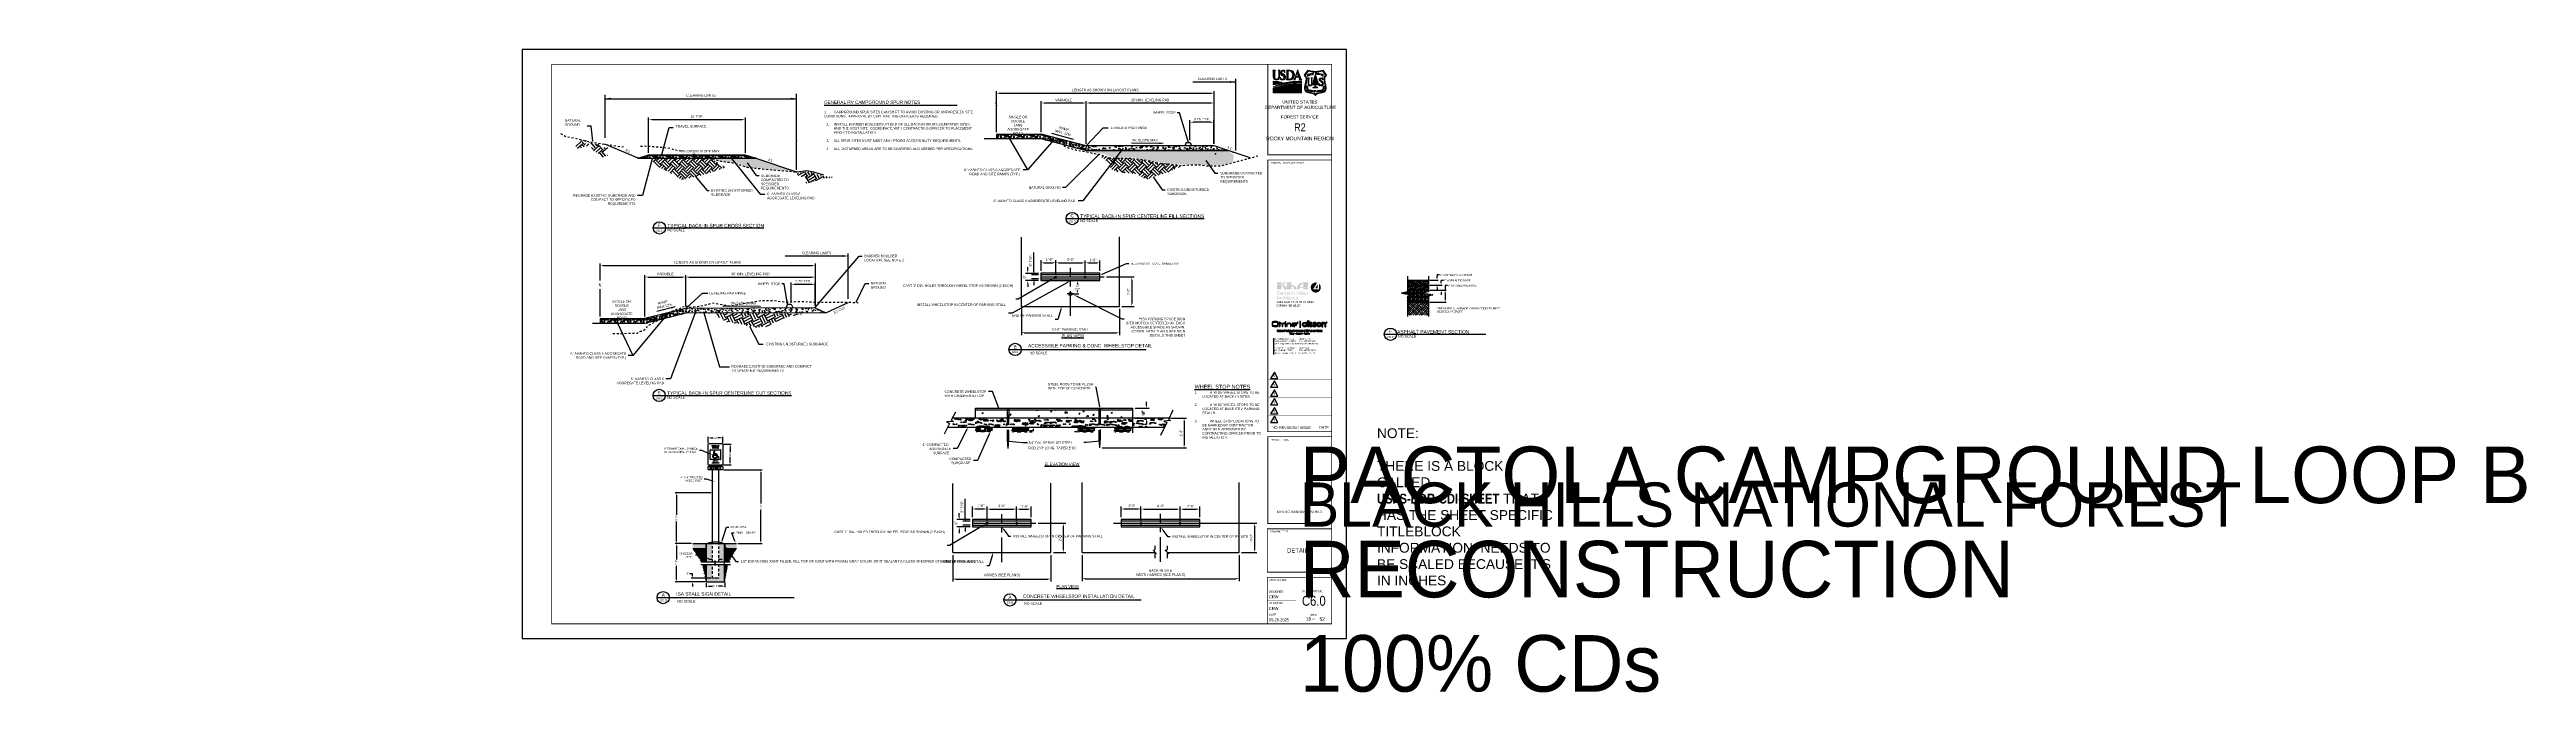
# Paper-space layout 'C6.0 DETAILS' of a CAD drawing. Header units: feet. Extents: x -24 to 102, y -3 to 30.
import ezdxf
from ezdxf import colors
from ezdxf.entities.mleader import LeaderData, LeaderLine
from ezdxf.enums import TextEntityAlignment as Align
from ezdxf.math import Vec2, Vec3

# ---------------------------------------------------------------- set-up
doc = ezdxf.new("R2018")
doc.units = ezdxf.units.FT
doc.header["$MEASUREMENT"] = 0
doc.set_wipeout_variables(frame=1)
for name, pattern in [('CENTER', [2, 1.25, -0.25, 0.25, -0.25]), ('DASHED', [0.75, 0.5, -0.25]), ('HIDDEN', [0.375, 0.25, -0.125]), ('HIDDEN2', [0.1875, 0.125, -0.0625])]:
    doc.linetypes.add(name, pattern=pattern)
for name, color, linetype in [('AGGREGATE-BC', 3, 'Continuous'), ('BDR-LOGO', 135, 'Continuous'), ('C-ANNO-DIM', 2, 'Continuous'), ('C-ANNO-TXT', 7, 'Continuous'), ('C-DIM', 2, 'Continuous'), ('DASHED', 1, 'DASHED'), ('DETITLES', 3, 'Continuous'), ('DETL-1', 4, 'Continuous'), ('DIM', 2, 'Continuous'), ('G-BRDR', 7, 'Continuous'), ('G-BRDR-LINE-ST04', 64, 'Continuous'), ('G-BRDR-STMP', 64, 'Continuous'), ('G-BRDR-TEXT-ST01', 64, 'Continuous'), ('G-LINE-ST01', 1, 'Continuous'), ('G-LINE-ST02', 2, 'Continuous'), ('G-LINE-ST04', 4, 'Continuous'), ('G-LINE-ST07', 7, 'Continuous'), ('G-TEXT-ST02', 2, 'Continuous'), ('G-TEXT-ST03', 3, 'Continuous'), ('HATCH', 6, 'Continuous'), ('HOTMIX', 15, 'Continuous'), ('NATURAL-GROUND', 10, 'Continuous'), ('OBJECT', 4, 'Continuous'), ('PLATE', 7, 'Continuous'), ('TEXT', 7, 'Continuous'), ('Text-GenNotes', 7, 'Continuous'), ('Z-DIM', 7, 'Continuous'), ('Z-SYMS-GENL', 7, 'Continuous')]:
    doc.layers.add(name, color=color, linetype=linetype)
doc.layers.add('G-BRDR-LOGO-NPLT', color=7, linetype='Continuous', true_color=0x373a37, plot=False)
doc.layers.add('G-BRDR-LOGO-ST02', color=7, linetype='Continuous', true_color=0x373a37)
doc.layers.add('Layer 2', color=7, linetype='Continuous', lineweight=0)
doc.layers.add('VPORT', color=254, linetype='Continuous', plot=False)
doc.styles.add('Arial', font='arial.ttf')
doc.styles.add('Arial Narrow Tlblk', font='ARIALN.TTF')
doc.styles.add('LEROY', font='arial.ttf')
doc.styles.add('Normal', font='arial.ttf', dxfattribs={"height": 0.1})
doc.styles.add('OA_PR-Simplex', font='simplex.shx', dxfattribs={"height": 0.1})
doc.styles.add('OA_SIMPLEX', font='simplex.shx')
doc.styles.add('R-0', font='arial.ttf')
doc.styles.add('RomanS', font='arial.ttf')
doc.styles.add('SIMPLEX', font='simplex.shx')
doc.styles.get("Standard").update_dxf_attribs({"font": 'arial.ttf'})
doc.styles.add('Tag', font='romans.shx')
doc.styles.add('TBLK_Normal', font='arial.ttf')
doc.dimstyles.new('MS-12', dxfattribs={"dimscale": 12, "dimtxt": 0.13, "dimasz": 0.16, "dimexe": 0.125, "dimexo": 0.125, "dimgap": 0.09, "dimtad": 1, "dimdec": 1, "dimzin": 0, "dimdsep": 46, "dimlunit": 4, "dimtxsty": 'R-0', "dimcen": 0.09, "dimclrd": 2, "dimclre": 2, "dimclrt": 7, "dimadec": 0, "dimazin": 0, "dimtfac": 1, "dimtdec": 1, "dimtofl": 0, "dimtmove": 0, "dimatfit": 3, "dimfxl": 1, "dimtolj": 1, "dimtzin": 0, "dimarcsym": 0})
doc.dimstyles.new('MS-2', dxfattribs={"dimscale": 2, "dimtxt": 0.13, "dimasz": 0.16, "dimexe": 0.1, "dimexo": 0.1, "dimgap": 0.09, "dimtad": 1, "dimdec": 0, "dimzin": 0, "dimdsep": 46, "dimlunit": 4, "dimtxsty": 'R-0', "dimcen": 0.09, "dimclrd": 2, "dimclre": 2, "dimclrt": 7, "dimadec": 0, "dimazin": 0, "dimtfac": 1, "dimtdec": 0, "dimtofl": 0, "dimtmove": 0, "dimatfit": 3, "dimfxl": 1, "dimtolj": 1, "dimtzin": 0, "dimarcsym": 0})
doc.dimstyles.new('MS-24', dxfattribs={"dimscale": 24, "dimtxt": 0.13, "dimasz": 0.16, "dimexe": 0.125, "dimexo": 0.125, "dimgap": 0.1, "dimtad": 1, "dimdec": 0, "dimzin": 3, "dimdsep": 46, "dimlunit": 4, "dimtxsty": 'RomanS', "dimcen": 0.26, "dimclrd": 2, "dimclre": 2, "dimclrt": 7, "dimadec": 0, "dimazin": 0, "dimtfac": 1, "dimtdec": 0, "dimtofl": 0, "dimtmove": 0, "dimatfit": 3, "dimfxl": 1, "dimtolj": 1, "dimtzin": 0, "dimarcsym": 0})
doc.dimstyles.new('OA_DETAIL', dxfattribs={"dimscale": 20, "dimtxt": 0.1, "dimasz": 0.12, "dimexe": 0.0625, "dimexo": 0.0625, "dimgap": 0.03, "dimtad": 0, "dimtoh": 1, "dimzin": 0, "dimdsep": 46, "dimtxsty": 'OA_PR-Simplex', "dimcen": 0.09, "dimclrd": 256, "dimclre": 256, "dimclrt": 256, "dimaunit": 1, "dimadec": 4, "dimazin": 0, "dimtfac": 1, "dimtofl": 0, "dimtmove": 1, "dimatfit": 3, "dimfxl": 1, "dimtolj": 1, "dimtzin": 0, "dimlwd": -1, "dimlwe": -1, "dimarcsym": 0})
doc.dimstyles.get("Standard").update_dxf_attribs({"dimtxt": 0.1, "dimasz": 0.18, "dimexe": 0.18, "dimexo": 0.0625, "dimgap": 0.09, "dimtad": 0, "dimtih": 1, "dimtoh": 1, "dimdec": 4, "dimzin": 0, "dimdsep": 46, "dimtxsty": 'Normal', "dimcen": 0.09, "dimadec": 0, "dimazin": 0, "dimtfac": 1, "dimtdec": 4, "dimtofl": 0, "dimtmove": 0, "dimatfit": 3, "dimfxl": 1, "dimtolj": 1, "dimtzin": 0, "dimarcsym": 0})
pattern_1 = [(45, (19.617585, -10.04695), (0, 0.1325609), [0.0937347, -0.0937347]), (45, (19.59273, -10.0221), (0, 0.1325609), [0.0937347, -0.0937347]), (45, (19.56787, -9.99724), (0, 0.1325609), [0.0937347, -0.0937347]), (135, (19.56787, -9.98067), (-0.1325609, 1e-17), [0.0937347, -0.0937347]), (135, (19.59273, -9.95582), (-0.1325609, 1e-17), [0.0937347, -0.0937347]), (135, (19.617585, -9.93096), (-0.1325609, 1e-17), [0.0937347, -0.0937347])]

# ---------------------------------------------------------------- blocks, each defined once
blk = doc.blocks.new('FS Shield')
at = {"layer": 'G-BRDR-STMP'}
h = blk.add_hatch(color=256, dxfattribs=at)
h.dxf.hatch_style = 1
h.paths.add_polyline_path([(0.244, 0.38, -0.242814), (0.285, 0.525), (0.198, 0.656, -0.166103), (-0.198, 0.656), (-0.285, 0.525, -0.242814), (-0.244, 0.38), (-0.278, 0.217, 0.414505), (-0.179, 0.066), (-0.048, 0.039, -0.243992), (0, 0, -0.243992), (0.048, 0.039), (0.179, 0.066, 0.414505), (0.278, 0.217)])
h.paths.add_polyline_path([(-0.223, 0.376, 0.218141), (-0.257, 0.527), (-0.189, 0.63, 0.152377), (0.189, 0.63), (0.257, 0.527, 0.218141), (0.223, 0.376), (0.257, 0.213, -0.414505), (0.175, 0.087), (0.043, 0.06, 0.140661), (0, 0.038, 0.140661), (-0.043, 0.06), (-0.175, 0.087, -0.414505), (-0.257, 0.213)], flags=16)
h.paths.add_polyline_path([(-0.1, 0.298), (-0.1, 0.298, -1), (-0.166, 0.298), (-0.166, 0.298, 0.998073)], flags=0)
h.paths.add_polyline_path([(-0.074, 0.283, 0.217701), (-0.073, 0.291), (-0.064, 0.3), (-0.063, 0.305), (-0.053, 0.318), (-0.051, 0.322, 0.19301), (-0.067, 0.319, -0.295387), (-0.066, 0.323, -0.032951), (-0.061, 0.328, 0.170622), (-0.056, 0.339, -0.23866), (-0.052, 0.345, 0.171128), (-0.041, 0.357, 0.896588), (-0.046, 0.359), (-0.051, 0.357), (-0.053, 0.356), (-0.055, 0.353, -0.303734), (-0.051, 0.363, 0.719585), (-0.054, 0.373, 0.230439), (-0.06, 0.37, -0.128843), (-0.053, 0.38, 0.074045), (-0.043, 0.393), (-0.035, 0.401), (-0.03, 0.407, 0.993685), (-0.033, 0.409, -0.189055), (-0.041, 0.404, 0.089309), (-0.04, 0.412, -0.326628), (-0.037, 0.418, 0.341744), (-0.034, 0.423), (-0.032, 0.43), (-0.039, 0.432), (-0.035, 0.437), (-0.034, 0.441), (-0.026, 0.447), (-0.019, 0.465), (-0.018, 0.469, 0.92852), (-0.021, 0.471, 0.33514), (-0.027, 0.469, -0.005353), (-0.026, 0.475, 0.5916), (-0.028, 0.478, 0.219176), (-0.017, 0.495, -0.13116), (-0.014, 0.503, 0.04801), (-0.008, 0.512, 0.029394), (-0.001, 0.531, -0.109847), (0.011, 0.509, 0.137954), (0.021, 0.491, 0.125309), (0.015, 0.493, 0.275089), (0.024, 0.469), (0.027, 0.461), (0.029, 0.455, 0.043054), (0.035, 0.447, -1.370275), (0.033, 0.446), (0.029, 0.449), (0.025, 0.449), (0.025, 0.447, 0.124458), (0.04, 0.426, 0.096736), (0.034, 0.427, -0.114328), (0.039, 0.412, 0.23545), (0.042, 0.408, -0.266794), (0.044, 0.403, 0.016051), (0.055, 0.392, 0.072041), (0.046, 0.393, 0.435338), (0.041, 0.395, 0.010058), (0.056, 0.369, 0.189905), (0.065, 0.363, -0.243249), (0.069, 0.359, 0.134006), (0.061, 0.359, -0.24982), (0.054, 0.361, 1.322278), (0.052, 0.357, 0.175179), (0.066, 0.336, -0.066467), (0.068, 0.327, -0.741881), (0.066, 0.326, 0.029676), (0.074, 0.316, -0.099505), (0.081, 0.306, 0.046515), (0.071, 0.314, 1.415545), (0.07, 0.31), (0.077, 0.291, -0.427657), (0.078, 0.28, 0.459333), (0.079, 0.273, -0.59758), (0.075, 0.279, 0.930872), (0.071, 0.282), (0.068, 0.281), (0.065, 0.281, 0.683561), (0.063, 0.275, -0.303146), (0.055, 0.28), (0.051, 0.286), (0.039, 0.288), (0.035, 0.287), (0.034, 0.285), (0.029, 0.289), (0.024, 0.289), (0.02, 0.293), (0.018, 0.297, 0.677276), (0.011, 0.298, 0.150091), (0.008, 0.279, -0.051223), (0.011, 0.225, -0.009226), (0.018, 0.223, -0.136436), (0.026, 0.219, 0.091757), (0.031, 0.216, 0.542625), (0.031, 0.216), (0.035, 0.214), (0.04, 0.211), (0.043, 0.211, -0.146149), (0.06, 0.199, -0.079398), (0.052, 0.202, -0.254648), (0.043, 0.201, 0.18232), (0.028, 0.201, -0.123873), (-0.001, 0.199, 0.063634), (-0.014, 0.199, -0.150743), (-0.023, 0.201, 0.01873), (-0.041, 0.198, -0.166823), (-0.052, 0.2, 0.248807), (-0.069, 0.199, -0.123464), (-0.054, 0.205, 0.108954), (-0.04, 0.211, -0.108093), (-0.028, 0.216, 0.102825), (-0.023, 0.218), (-0.012, 0.225, 0.302817), (-0.011, 0.228), (-0.009, 0.29, 0.807359), (-0.016, 0.292, -0.322228), (-0.025, 0.287, 0.323267), (-0.04, 0.279, -0.037195), (-0.064, 0.277, 0.174342), (-0.074, 0.273, -0.219804)], flags=0)
h.paths.add_polyline_path([(0.25, 0.229), (0.25, 0.244), (0.188, 0.244), (0.188, 0.229)], flags=8)
h.paths.add_polyline_path([(0.25, 0.202), (0.25, 0.218), (0.188, 0.218), (0.188, 0.202)], flags=8)
h.paths.add_polyline_path([(0.248, 0.172), (0.25, 0.188), (0.189, 0.195), (0.187, 0.179)], flags=8)
h.paths.add_polyline_path([(0.228, 0.13), (0.237, 0.143), (0.187, 0.178), (0.177, 0.165)], flags=8)
h.paths.add_polyline_path([(0.214, 0.116), (0.224, 0.125), (0.182, 0.17), (0.172, 0.161)], flags=8)
h.paths.add_polyline_path([(0.17, 0.096), (0.186, 0.1), (0.17, 0.159), (0.154, 0.155)], flags=8)
h.paths.add_polyline_path([(0.141, 0.09), (0.158, 0.094), (0.147, 0.154), (0.13, 0.151)], flags=8)
h.paths.add_polyline_path([(0.123, 0.087), (0.113, 0.148)], flags=8)
h.paths.add_polyline_path([(0.088, 0.082), (0.104, 0.084), (0.096, 0.145), (0.08, 0.143)], flags=8)
h.paths.add_polyline_path([(0.06, 0.08), (0.077, 0.081), (0.072, 0.143), (0.054, 0.141)], flags=8)
h.paths.add_polyline_path([(0.032, 0.078), (0.05, 0.079), (0.047, 0.141), (0.029, 0.14)], flags=8)
h.paths.add_polyline_path([(-0.018, 0.078), (0.018, 0.078), (0.018, 0.139), (-0.018, 0.139)], flags=8)
h.paths.add_polyline_path([(-0.037, 0.078), (-0.018, 0.078), (-0.016, 0.139), (-0.035, 0.14)], flags=8)
h.paths.add_polyline_path([(-0.077, 0.081), (-0.06, 0.08), (-0.055, 0.141), (-0.071, 0.143)], flags=8)
h.paths.add_polyline_path([(-0.104, 0.084), (-0.088, 0.082), (-0.08, 0.143), (-0.096, 0.145)], flags=8)
h.paths.add_polyline_path([(-0.13, 0.088), (-0.115, 0.086), (-0.106, 0.147), (-0.121, 0.149)], flags=8)
h.paths.add_polyline_path([(-0.159, 0.094), (-0.141, 0.09), (-0.129, 0.151), (-0.147, 0.154)], flags=8)
h.paths.add_polyline_path([(-0.186, 0.1), (-0.17, 0.096), (-0.154, 0.155), (-0.17, 0.159)], flags=8)
h.paths.add_polyline_path([(-0.219, 0.12), (-0.206, 0.11), (-0.168, 0.158), (-0.181, 0.168)], flags=8)
h.paths.add_polyline_path([(-0.242, 0.152), (-0.233, 0.136), (-0.179, 0.166), (-0.188, 0.182)], flags=8)
h.paths.add_polyline_path([(-0.25, 0.188), (-0.248, 0.172), (-0.187, 0.179), (-0.189, 0.195)], flags=8)
h.paths.add_polyline_path([(-0.25, 0.218), (-0.25, 0.202), (-0.188, 0.202), (-0.188, 0.218)], flags=8)
h.paths.add_polyline_path([(-0.25, 0.245), (-0.25, 0.228), (-0.188, 0.228), (-0.188, 0.245)], flags=8)
h.paths.add_polyline_path([(0.179, 0.49), (0.218, 0.482), (0.218, 0.55), (0.179, 0.558)], flags=8)
h.paths.add_polyline_path([(0.149, 0.503), (0.19, 0.495), (0.19, 0.561), (0.149, 0.569)], flags=8)
h.paths.add_polyline_path([(0.129, 0.51), (0.151, 0.51), (0.151, 0.574), (0.129, 0.574)], flags=8)
h.paths.add_polyline_path([(0.088, 0.521), (0.131, 0.516), (0.131, 0.579), (0.088, 0.585)], flags=8)
h.paths.add_polyline_path([(0.059, 0.527), (0.098, 0.524), (0.098, 0.586), (0.059, 0.589)], flags=8)
h.paths.add_polyline_path([(0.028, 0.531), (0.066, 0.529), (0.066, 0.591), (0.028, 0.592)], flags=8)
h.paths.add_polyline_path([(-0.004, 0.532), (0.036, 0.531), (0.036, 0.593), (-0.004, 0.594)], flags=8)
h.paths.add_polyline_path([(-0.067, 0.529), (-0.028, 0.531), (-0.028, 0.592), (-0.067, 0.59)], flags=8)
h.paths.add_polyline_path([(-0.089, 0.523), (-0.07, 0.527), (-0.066, 0.59), (-0.084, 0.587)], flags=8)
h.paths.add_polyline_path([(-0.129, 0.516), (-0.09, 0.521), (-0.09, 0.584), (-0.129, 0.58)], flags=8)
h.paths.add_polyline_path([(-0.16, 0.507), (-0.12, 0.513), (-0.12, 0.577), (-0.16, 0.571)], flags=8)
h.paths.add_polyline_path([(-0.191, 0.495), (-0.149, 0.503), (-0.149, 0.569), (-0.191, 0.561)], flags=8)
h.paths.add_polyline_path([(-0.218, 0.482), (-0.179, 0.49), (-0.179, 0.558), (-0.218, 0.55)], flags=8)
h = blk.add_hatch(color=256, dxfattribs=at)
h.dxf.hatch_style = 1
edge = h.paths.add_edge_path()
edge.add_arc((-0.024, 0.026), 0.202, 77.77621, 79.89061, ccw=False)
edge.add_arc((0.015, 0.208), 0.0154, 46.69929, 77.77621, ccw=False)
edge.add_arc((0.037, 0.232), 0.017, 226.69929, 247.66978)
edge.add_arc((0.031, 0.216), 0.000504, 247.66978, 361.61125)
edge.add_line((0.031, 0.216), (0.035, 0.214))
edge.add_line((0.035, 0.214), (0.04, 0.211))
edge.add_line((0.04, 0.211), (0.043, 0.211))
edge.add_arc((0.031, 0.176), 0.0369, 38.72979, 71.98918, ccw=False)
edge.add_arc((0.064, 0.226), 0.0275, 244.86093, 263.01958, ccw=False)
edge.add_arc((0.047, 0.209), 0.0095, 247.49409, 304.64051, ccw=False)
edge.add_arc((0.035, 0.181), 0.0212, 67.49409, 108.8248)
edge.add_arc((0.009, 0.258), 0.06, 260.57916, 288.8248, ccw=False)
edge.add_arc((-0.01, 0.149), 0.0508, 80.57916, 95.14331)
edge.add_arc((-0.016, 0.215), 0.0157, 240.85368, 275.14331, ccw=False)
edge.add_arc((0.007, -0.032), 0.235, 97.26885, 101.56088)
edge.add_arc((-0.044, 0.215), 0.0173, 243.67675, 281.56088, ccw=False)
edge.add_arc((-0.06, 0.183), 0.0181, 63.67675, 119.56438)
edge.add_arc((-0.049, 0.174), 0.032, 99.59399, 127.74739, ccw=False)
edge.add_arc((-0.06, 0.241), 0.0357, 279.59399, 304.4664)
edge.add_arc((-0.023, 0.187), 0.0298, 99.78917, 124.4664, ccw=False)
edge.add_arc((-0.031, 0.231), 0.0153, 279.78917, 300.68581)
edge.add_line((-0.023, 0.218), (-0.012, 0.225))
edge.add_arc((-0.014, 0.228), 0.0038, 301.97913, 369.36792)
edge.add_line((-0.011, 0.228), (-0.009, 0.29))
edge.add_arc((-0.013, 0.29), 0.00403, 358.0581, 513.72204)
edge.add_arc((-0.024, 0.296), 0.00876, 262.28048, 333.72204, ccw=False)
edge.add_arc((-0.027, 0.272), 0.0148, 82.28048, 153.93774)
edge.add_arc((-0.065, 0.434), 0.157, 270.45819, 278.97862, ccw=False)
edge.add_arc((-0.064, 0.261), 0.0164, 90.45819, 130.01679)
edge.add_arc((-0.064, 0.278), 0.0115, 153.13536, 202.72213, ccw=False)
edge.add_arc((-0.083, 0.287), 0.0104, 333.13536, 382.26233)
edge.add_line((-0.073, 0.291), (-0.064, 0.3))
edge.add_line((-0.064, 0.3), (-0.063, 0.305))
edge.add_line((-0.063, 0.305), (-0.053, 0.318))
edge.add_line((-0.053, 0.318), (-0.051, 0.322))
edge.add_arc((-0.055, 0.301), 0.0209, 78.82772, 122.52505)
edge.add_arc((-0.063, 0.32), 0.00355, 141.92074, 207.74659, ccw=False)
edge.add_arc((-0.019, 0.286), 0.0595, 134.37159, 141.92074, ccw=False)
edge.add_arc((-0.073, 0.341), 0.0178, 314.37159, 353.10227)
edge.add_arc((-0.047, 0.338), 0.00831, 119.40974, 173.10227, ccw=False)
edge.add_arc((-0.063, 0.365), 0.023, 299.40974, 338.25308)
edge.add_arc((-0.044, 0.358), 0.00257, 338.25308, 505.76921)
edge.add_line((-0.046, 0.359), (-0.051, 0.357))
edge.add_line((-0.051, 0.357), (-0.053, 0.356))
edge.add_line((-0.053, 0.356), (-0.055, 0.353))
edge.add_arc((-0.045, 0.355), 0.0102, 124.6681, 192.24932, ccw=False)
edge.add_arc((-0.054, 0.368), 0.00527, 304.6681, 447.62107)
edge.add_arc((-0.054, 0.365), 0.00823, 87.62107, 139.52766)
edge.add_arc((-0.038, 0.362), 0.0242, 130.74067, 160.10745, ccw=False)
edge.add_arc((-0.09, 0.423), 0.056, 310.74067, 327.6796)
edge.add_line((-0.043, 0.393), (-0.035, 0.401))
edge.add_line((-0.035, 0.401), (-0.03, 0.407))
edge.add_arc((-0.032, 0.408), 0.00155, 322.0684, 501.34252)
edge.add_arc((-0.043, 0.417), 0.0132, 278.5197, 321.34252, ccw=False)
edge.add_arc((-0.061, 0.41), 0.0204, 344.28142, 364.69545)
edge.add_arc((-0.034, 0.412), 0.0062, 112.34144, 184.69545, ccw=False)
edge.add_arc((-0.038, 0.422), 0.00453, 292.34144, 367.81164)
edge.add_line((-0.034, 0.423), (-0.032, 0.43))
edge.add_line((-0.032, 0.43), (-0.039, 0.432))
edge.add_line((-0.039, 0.432), (-0.035, 0.437))
edge.add_line((-0.035, 0.437), (-0.034, 0.441))
edge.add_line((-0.034, 0.441), (-0.026, 0.447))
edge.add_line((-0.026, 0.447), (-0.019, 0.465))
edge.add_line((-0.019, 0.465), (-0.018, 0.469))
edge.add_arc((-0.019, 0.47), 0.00184, 332.6766, 504.18591)
edge.add_arc((-0.023, 0.466), 0.00561, 65.25789, 139.37022)
edge.add_arc((0.266, 0.393), 0.303, 164.15784, 165.38458, ccw=False)
edge.add_arc((-0.027, 0.476), 0.00195, 344.15784, 466.59204)
edge.add_arc((-0.041, 0.498), 0.0244, 303.34484, 352.79428)
edge.add_arc((-0.001, 0.493), 0.0161, 142.90531, 172.79428, ccw=False)
edge.add_arc((-0.061, 0.538), 0.0589, 322.90531, 333.89989)
edge.add_arc((-0.159, 0.587), 0.168, 333.89989, 340.63451)
edge.add_arc((-0.044, 0.495), 0.056, 14.69433, 39.76893, ccw=False)
edge.add_arc((0.047, 0.519), 0.0381, 194.69433, 226.11283)
edge.add_arc((0.015, 0.48), 0.0123, 62.01114, 90.581)
edge.add_arc((0.04, 0.489), 0.0252, 170.58338, 232.10732)
edge.add_line((0.024, 0.469), (0.027, 0.461))
edge.add_line((0.027, 0.461), (0.029, 0.455))
edge.add_arc((0.077, 0.485), 0.0564, 212.62707, 222.48824)
edge.add_arc((0.034, 0.446), 0.00121, -173.02677, 42.48824, ccw=False)
edge.add_line((0.033, 0.446), (0.029, 0.449))
edge.add_line((0.029, 0.449), (0.025, 0.449))
edge.add_line((0.025, 0.449), (0.025, 0.447))
edge.add_arc((0.073, 0.466), 0.052, 201.70418, 230.08204)
edge.add_arc((0.036, 0.412), 0.0155, 74.30234, 96.40385)
edge.add_arc((0.004, 0.408), 0.035, 6.25462, 32.34338, ccw=False)
edge.add_arc((0.045, 0.413), 0.00576, 186.25462, 239.25053)
edge.add_arc((0.039, 0.403), 0.00498, -0.50242, 59.25053, ccw=False)
edge.add_arc((0.222, 0.571), 0.244, 223.39339, 227.07161)
edge.add_arc((0.049, 0.36), 0.0328, 78.82772, 95.30981)
edge.add_arc((0.043, 0.392), 0.00357, 21.39511, 115.49635)
edge.add_arc((0.693, 0.762), 0.748, 209.36126, 211.6664)
edge.add_arc((0.069, 0.376), 0.0142, 211.6664, 254.67718)
edge.add_arc((0.063, 0.357), 0.00617, 19.99062, 74.67718, ccw=False)
edge.add_arc((0.064, 0.344), 0.0152, 71.29514, 101.8251)
edge.add_arc((0.06, 0.366), 0.00731, 225.71896, 281.8251, ccw=False)
edge.add_arc((0.053, 0.359), 0.00227, 45.71896, 257.3224)
edge.add_arc((0.089, 0.366), 0.0378, 192.86655, 232.61138)
edge.add_arc((0.033, 0.323), 0.0354, 5.26122, 20.47188, ccw=False)
edge.add_arc((0.067, 0.326), 0.00122, -135.77701, 5.26122, ccw=False)
edge.add_arc((0.148, 0.389), 0.103, 217.84353, 224.56695)
edge.add_arc((0.052, 0.295), 0.0306, 21.83697, 44.56695, ccw=False)
edge.add_arc((0.037, 0.258), 0.0652, 48.14869, 58.80145)
edge.add_arc((0.07, 0.312), 0.00182, 58.80145, 277.84555)
edge.add_line((0.07, 0.31), (0.077, 0.291))
edge.add_arc((0.073, 0.285), 0.00774, -41.10599, 51.51132, ccw=False)
edge.add_arc((0.082, 0.277), 0.0048, 138.89401, 237.57749)
edge.add_arc((0.079, 0.277), 0.00438, 154.16968, 277.61653, ccw=False)
edge.add_arc((0.073, 0.28), 0.00241, 334.16968, 505.9681)
edge.add_line((0.071, 0.282), (0.068, 0.281))
edge.add_line((0.068, 0.281), (0.065, 0.281))
edge.add_arc((0.065, 0.277), 0.0036, 90, 227.42002)
edge.add_arc((0.063, 0.283), 0.00812, 200.37416, 267.83196, ccw=False)
edge.add_line((0.055, 0.28), (0.051, 0.286))
edge.add_line((0.051, 0.286), (0.039, 0.288))
edge.add_line((0.039, 0.288), (0.035, 0.287))
edge.add_line((0.035, 0.287), (0.034, 0.285))
edge.add_line((0.034, 0.285), (0.029, 0.289))
edge.add_line((0.029, 0.289), (0.024, 0.289))
edge.add_line((0.024, 0.289), (0.02, 0.293))
edge.add_line((0.02, 0.293), (0.018, 0.297))
edge.add_arc((0.015, 0.296), 0.00375, 17.83, 154.26545)
edge.add_arc((0.04, 0.284), 0.0314, 154.26545, 188.40896)
edge.add_arc((-0.257, 0.24), 0.268, -3.32015, 8.40896, ccw=False)
edge = h.paths.add_edge_path()
edge.add_line((0.099, 0.3), (0.11, 0.3))
edge.add_arc((0.15, 0.3), 0.0402, 180.08039, 262.8912)
edge.add_arc((0.151, 0.296), 0.0368, 260.71545, 309.96635)
edge.add_arc((0.142, 0.299), 0.0452, 316.82028, 365.32397)
edge.add_arc((0.152, 0.299), 0.0353, 6.16286, 56.92704)
edge.add_arc((83.82, 94.291), 125.802, 228.28476, 228.32305, ccw=False)
edge.add_arc((0.125, 0.408), 0.0285, 190.26282, 233.92432, ccw=False)
edge.add_arc((0.138, 0.409), 0.042, 112.07186, 189.39831, ccw=False)
edge.add_arc((0.144, 0.393), 0.0599, 59.58272, 111.12654, ccw=False)
edge.add_line((0.174, 0.444), (0.174, 0.452))
edge.add_line((0.174, 0.452), (0.189, 0.452))
edge.add_line((0.189, 0.452), (0.189, 0.409))
edge.add_line((0.189, 0.409), (0.178, 0.409))
edge.add_arc((0.149, 0.41), 0.0293, 357.79151, 404.66927)
edge.add_arc((0.149, 0.4), 0.0375, 56.10984, 120.00653)
edge.add_arc((0.142, 0.415), 0.021, 123.8169, 228.851)
edge.add_arc((9.211, 10.432), 13.534, 227.84573, 228.23783)
edge.add_arc((0.156, 0.303), 0.0533, 12.84512, 39.47936, ccw=False)
edge.add_arc((0.146, 0.308), 0.0626, -54.77698, 6.82584, ccw=False)
edge.add_arc((0.152, 0.304), 0.0559, 221.13526, 302.53441, ccw=False)
edge.add_line((0.11, 0.267), (0.11, 0.248))
edge.add_line((0.11, 0.248), (0.099, 0.248))
edge.add_line((0.099, 0.248), (0.099, 0.3))
edge = h.paths.add_edge_path()
edge.add_line((-0.112, 0.453), (-0.112, 0.443))
edge.add_line((-0.112, 0.443), (-0.104, 0.443))
edge.add_arc((-0.104, 0.439), 0.00354, 0, 90, ccw=False)
edge.add_line((-0.1, 0.439), (-0.1, 0.298))
edge.add_arc((-0.133, 0.298), 0.0329, 180.44216, 359.55784, ccw=False)
edge.add_line((-0.166, 0.298), (-0.166, 0.439))
edge.add_arc((-0.163, 0.439), 0.00354, 90, 180, ccw=False)
edge.add_line((-0.163, 0.443), (-0.16, 0.443))
edge.add_line((-0.16, 0.443), (-0.16, 0.453))
edge.add_line((-0.16, 0.453), (-0.195, 0.453))
edge.add_line((-0.195, 0.453), (-0.195, 0.443))
edge.add_line((-0.195, 0.443), (-0.193, 0.443))
edge.add_arc((-0.193, 0.439), 0.00354, 0, 90, ccw=False)
edge.add_line((-0.189, 0.439), (-0.189, 0.298))
edge.add_arc((-0.139, 0.298), 0.0503, 180, 360)
edge.add_line((-0.089, 0.298), (-0.089, 0.439))
edge.add_arc((-0.085, 0.439), 0.00354, 90, 180, ccw=False)
edge.add_line((-0.085, 0.443), (-0.077, 0.443))
edge.add_line((-0.077, 0.443), (-0.077, 0.453))
edge.add_line((-0.077, 0.453), (-0.112, 0.453))
h.paths.add_polyline_path([(0.25, 0.229), (0.25, 0.244), (0.188, 0.244), (0.188, 0.229)], flags=9)
h.paths.add_polyline_path([(0.25, 0.202), (0.25, 0.218), (0.188, 0.218), (0.188, 0.202)], flags=9)
h.paths.add_polyline_path([(0.248, 0.172), (0.25, 0.188), (0.189, 0.195), (0.187, 0.179)], flags=9)
h.paths.add_polyline_path([(0.228, 0.13), (0.237, 0.143), (0.187, 0.178), (0.177, 0.165)], flags=9)
h.paths.add_polyline_path([(0.214, 0.116), (0.224, 0.125), (0.182, 0.17), (0.172, 0.161)], flags=9)
h.paths.add_polyline_path([(0.17, 0.096), (0.186, 0.1), (0.17, 0.159), (0.154, 0.155)], flags=9)
h.paths.add_polyline_path([(0.141, 0.09), (0.158, 0.094), (0.147, 0.154), (0.13, 0.151)], flags=9)
h.paths.add_polyline_path([(0.123, 0.087), (0.113, 0.148)], flags=9)
h.paths.add_polyline_path([(0.088, 0.082), (0.104, 0.084), (0.096, 0.145), (0.08, 0.143)], flags=9)
h.paths.add_polyline_path([(0.06, 0.08), (0.077, 0.081), (0.072, 0.143), (0.054, 0.141)], flags=9)
h.paths.add_polyline_path([(0.032, 0.078), (0.05, 0.079), (0.047, 0.141), (0.029, 0.14)], flags=9)
h.paths.add_polyline_path([(-0.018, 0.078), (0.018, 0.078), (0.018, 0.139), (-0.018, 0.139)], flags=9)
h.paths.add_polyline_path([(-0.037, 0.078), (-0.018, 0.078), (-0.016, 0.139), (-0.035, 0.14)], flags=9)
h.paths.add_polyline_path([(-0.077, 0.081), (-0.06, 0.08), (-0.055, 0.141), (-0.071, 0.143)], flags=9)
h.paths.add_polyline_path([(-0.104, 0.084), (-0.088, 0.082), (-0.08, 0.143), (-0.096, 0.145)], flags=9)
h.paths.add_polyline_path([(-0.13, 0.088), (-0.115, 0.086), (-0.106, 0.147), (-0.121, 0.149)], flags=9)
h.paths.add_polyline_path([(-0.159, 0.094), (-0.141, 0.09), (-0.129, 0.151), (-0.147, 0.154)], flags=9)
h.paths.add_polyline_path([(-0.186, 0.1), (-0.17, 0.096), (-0.154, 0.155), (-0.17, 0.159)], flags=9)
h.paths.add_polyline_path([(-0.219, 0.12), (-0.206, 0.11), (-0.168, 0.158), (-0.181, 0.168)], flags=9)
h.paths.add_polyline_path([(-0.242, 0.152), (-0.233, 0.136), (-0.179, 0.166), (-0.188, 0.182)], flags=9)
h.paths.add_polyline_path([(-0.25, 0.188), (-0.248, 0.172), (-0.187, 0.179), (-0.189, 0.195)], flags=9)
h.paths.add_polyline_path([(-0.25, 0.218), (-0.25, 0.202), (-0.188, 0.202), (-0.188, 0.218)], flags=9)
h.paths.add_polyline_path([(-0.25, 0.245), (-0.25, 0.228), (-0.188, 0.228), (-0.188, 0.245)], flags=9)
h.paths.add_polyline_path([(0.179, 0.49), (0.218, 0.482), (0.218, 0.55), (0.179, 0.558)], flags=9)
h.paths.add_polyline_path([(0.149, 0.503), (0.19, 0.495), (0.19, 0.561), (0.149, 0.569)], flags=9)
h.paths.add_polyline_path([(0.129, 0.51), (0.151, 0.51), (0.151, 0.574), (0.129, 0.574)], flags=9)
h.paths.add_polyline_path([(0.088, 0.521), (0.131, 0.516), (0.131, 0.579), (0.088, 0.585)], flags=9)
h.paths.add_polyline_path([(0.059, 0.527), (0.098, 0.524), (0.098, 0.586), (0.059, 0.589)], flags=9)
h.paths.add_polyline_path([(0.028, 0.531), (0.066, 0.529), (0.066, 0.591), (0.028, 0.592)], flags=9)
h.paths.add_polyline_path([(-0.004, 0.532), (0.036, 0.531), (0.036, 0.593), (-0.004, 0.594)], flags=9)
h.paths.add_polyline_path([(-0.067, 0.529), (-0.028, 0.531), (-0.028, 0.592), (-0.067, 0.59)], flags=9)
h.paths.add_polyline_path([(-0.089, 0.523), (-0.07, 0.527), (-0.066, 0.59), (-0.084, 0.587)], flags=9)
h.paths.add_polyline_path([(-0.129, 0.516), (-0.09, 0.521), (-0.09, 0.584), (-0.129, 0.58)], flags=9)
h.paths.add_polyline_path([(-0.16, 0.507), (-0.12, 0.513), (-0.12, 0.577), (-0.16, 0.571)], flags=9)
h.paths.add_polyline_path([(-0.191, 0.495), (-0.149, 0.503), (-0.149, 0.569), (-0.191, 0.561)], flags=9)
h.paths.add_polyline_path([(-0.218, 0.482), (-0.179, 0.49), (-0.179, 0.558), (-0.218, 0.55)], flags=9)
at = {"layer": 'G-BRDR-STMP', "lineweight": 20}
for points in [[(-0.048, 0.039), (-0.179, 0.066, -0.414505), (-0.278, 0.217), (-0.244, 0.38, 0.242814), (-0.285, 0.525), (-0.198, 0.656, 0.166103), (0.198, 0.656), (0.285, 0.525, 0.242814), (0.244, 0.38), (0.278, 0.217, -0.414505), (0.179, 0.066), (0.048, 0.039, 0.243992), (0, 0, 0.243992)], [(-0.043, 0.06), (-0.175, 0.087, -0.414505), (-0.257, 0.213), (-0.223, 0.376, 0.218141), (-0.257, 0.527), (-0.189, 0.63, 0.152377), (0.189, 0.63), (0.257, 0.527, 0.218141), (0.223, 0.376), (0.257, 0.213, -0.414505), (0.175, 0.087), (0.043, 0.06, 0.140661), (0, 0.038, 0.140661)]]:
    blk.add_lwpolyline(points, format="xyb", close=True, dxfattribs=at)
at = {"layer": 'G-BRDR-STMP', "lineweight": 13}
for points in [[(-0.112, 0.453), (-0.112, 0.443), (-0.104, 0.443, -0.414214), (-0.1, 0.439), (-0.1, 0.298, -0.992313), (-0.166, 0.298), (-0.166, 0.439, -0.414214), (-0.163, 0.443), (-0.16, 0.443), (-0.16, 0.453), (-0.195, 0.453), (-0.195, 0.443), (-0.193, 0.443, -0.414214), (-0.189, 0.439), (-0.189, 0.298, 1), (-0.089, 0.298), (-0.089, 0.439, -0.414214), (-0.085, 0.443), (-0.077, 0.443), (-0.077, 0.453)], [(0.011, 0.225, -0.009226), (0.018, 0.223, -0.136436), (0.026, 0.219, 0.091757), (0.031, 0.216, 0.542625), (0.031, 0.216), (0.035, 0.214), (0.04, 0.211), (0.043, 0.211, -0.146149), (0.06, 0.199, -0.079398), (0.052, 0.202, -0.254648), (0.043, 0.201, 0.18232), (0.028, 0.201, -0.123873), (-0.001, 0.199, 0.063634), (-0.014, 0.199, -0.150743), (-0.023, 0.201, 0.01873), (-0.041, 0.198, -0.166823), (-0.052, 0.2, 0.248807), (-0.069, 0.199, -0.123464), (-0.054, 0.205, 0.108954), (-0.04, 0.211, -0.108093), (-0.028, 0.216, 0.091432), (-0.023, 0.218), (-0.012, 0.225, 0.302817), (-0.011, 0.228), (-0.009, 0.29, 0.807359), (-0.016, 0.292, -0.322228), (-0.025, 0.287, 0.323267), (-0.04, 0.279, -0.037195), (-0.064, 0.277, 0.174342), (-0.074, 0.273, -0.219804), (-0.074, 0.283, 0.217701), (-0.073, 0.291), (-0.064, 0.3), (-0.063, 0.305), (-0.053, 0.318), (-0.051, 0.322, 0.19301), (-0.067, 0.319, -0.295387), (-0.066, 0.323, -0.032951), (-0.061, 0.328, 0.170622), (-0.056, 0.339, -0.23866), (-0.052, 0.345, 0.171128), (-0.041, 0.357, 0.896588), (-0.046, 0.359), (-0.051, 0.357), (-0.053, 0.356), (-0.055, 0.353, -0.303734), (-0.051, 0.363, 0.719585), (-0.054, 0.373, 0.230439), (-0.06, 0.37, -0.128843), (-0.053, 0.38, 0.074045), (-0.043, 0.393), (-0.035, 0.401), (-0.03, 0.407, 0.993685), (-0.033, 0.409, -0.189055), (-0.041, 0.404, 0.089309), (-0.04, 0.412, -0.326628), (-0.037, 0.418, 0.341744), (-0.034, 0.423), (-0.032, 0.43), (-0.039, 0.432), (-0.035, 0.437), (-0.034, 0.441), (-0.026, 0.447), (-0.019, 0.465), (-0.018, 0.469, 0.92852), (-0.021, 0.471, 0.33514), (-0.027, 0.469, -0.005353), (-0.026, 0.475, 0.5916), (-0.028, 0.478, 0.219176), (-0.017, 0.495, -0.13116), (-0.014, 0.503, 0.04801), (-0.008, 0.512, 0.029394), (-0.001, 0.531, -0.109847), (0.011, 0.509, 0.137954), (0.021, 0.491, 0.125309), (0.015, 0.493, 0.275089), (0.024, 0.469), (0.027, 0.461), (0.029, 0.455, 0.043054), (0.035, 0.447, -1.370275), (0.033, 0.446), (0.029, 0.449), (0.025, 0.449), (0.025, 0.447, 0.124458), (0.04, 0.426, 0.096736), (0.034, 0.427, -0.114328), (0.039, 0.412, 0.23545), (0.042, 0.408, -0.266794), (0.044, 0.403, 0.016051), (0.055, 0.392, 0.072041), (0.046, 0.393, 0.435338), (0.041, 0.395, 0.010058), (0.056, 0.369, 0.189905), (0.065, 0.363, -0.243249), (0.069, 0.359, 0.134006), (0.061, 0.359, -0.24982), (0.054, 0.361, 1.322278), (0.052, 0.357, 0.175179), (0.066, 0.336, -0.066467), (0.068, 0.327, -0.70698), (0.066, 0.326, 0.029345), (0.074, 0.316, -0.099505), (0.081, 0.306, 0.046515), (0.071, 0.314, 1.415545), (0.07, 0.31), (0.077, 0.291, -0.427657), (0.078, 0.28, 0.459333), (0.079, 0.273, -0.59758), (0.075, 0.279, 0.930872), (0.071, 0.282), (0.068, 0.281), (0.065, 0.281, 0.683561), (0.063, 0.275, -0.303146), (0.055, 0.28), (0.051, 0.286), (0.039, 0.288), (0.035, 0.287), (0.034, 0.285), (0.029, 0.289), (0.024, 0.289), (0.02, 0.293), (0.018, 0.297, 0.677276), (0.011, 0.298, 0.150091), (0.008, 0.279, -0.051223)], [(0.099, 0.3), (0.11, 0.3, 0.377922), (0.145, 0.26, 0.218268), (0.175, 0.268, 0.214855), (0.187, 0.303, 0.225196), (0.171, 0.329, -0.000167), (0.108, 0.385, -0.192848), (0.097, 0.403, -0.350815), (0.122, 0.448, -0.228773), (0.174, 0.444), (0.174, 0.452), (0.189, 0.452), (0.189, 0.409), (0.178, 0.409, 0.207444), (0.17, 0.431, 0.286258), (0.13, 0.432, 0.49333), (0.128, 0.399, 0.001711), (0.197, 0.337, -0.11674), (0.208, 0.315, -0.275459), (0.182, 0.256, -0.370899), (0.11, 0.267), (0.11, 0.248), (0.099, 0.248)]]:
    blk.add_lwpolyline(points, format="xyb", close=True, dxfattribs=at)
at = {"layer": 'G-BRDR-STMP', "lineweight": 13, "style": 'SIMPLEX', "width": 0.6}
for s, rotation, p in [('P', 276.46486, (-0.218, 0.184)), ('D', 270, (-0.219, 0.236)), ('E', 270, (-0.219, 0.21)), ('A', 299.40677, (-0.21, 0.159)), ('R', 322.34868, (-0.193, 0.139)), ('T', 345.2906, (-0.17, 0.127)), ('M', 349.0306, (-0.144, 0.122)), ('E', 351.02504, (-0.118, 0.118)), ('N', 353.01947, (-0.092, 0.114)), ('T', 355.01391, (-0.066, 0.111)), ('O', 358.00556, (-0.026, 0.109)), ('A', 2.99165, (0.039, 0.109)), ('G', 4.98609, (0.066, 0.111)), ('R', 6.98053, (0.092, 0.114)), ('I', 8.97496, (0.118, 0.118)), ('C', 10.9694, (0.144, 0.122)), ('U', 14.7094, (0.17, 0.127)), ('L', 42.79862, (0.198, 0.143)), ('T', 55.44593, (0.207, 0.154)), ('U', 83.53514, (0.218, 0.184)), ('E', 90, (0.219, 0.236)), ('R', 90, (0.219, 0.21))]:
    blk.add_text(s, height=0.041, rotation=rotation, dxfattribs=at).set_placement(p, align=Align.MIDDLE)
at = {"layer": 'G-BRDR-STMP', "lineweight": 13, "style": 'SIMPLEX', "width": 0.7}
for s, rotation, oblique, p in [('F', 25.51174, 25.51174, (-0.208, 0.516)), ('O', 21.58686, 21.58686, (-0.177, 0.529)), ('R', 17.66197, 17.66197, (-0.146, 0.54)), ('E', 13.73709, 13.73709, (-0.114, 0.549)), ('S', 9.81221, 13.73709, (-0.082, 0.556)), ('T', 5.88732, 5.88732, (-0.049, 0.56)), ('S', 358.03756, 358.03756, (0.017, 0.563)), ('E', 354.11268, 354.11268, (0.049, 0.56)), ('R', 350.18779, 350.18779, (0.082, 0.556)), ('V', 346.26291, 346.26291, (0.114, 0.549)), ('I', 342.33803, 342.33803, (0.146, 0.54)), ('C', 338.41314, 338.41314, (0.177, 0.529)), ('E', 334.48826, 334.48826, (0.208, 0.516))]:
    blk.add_text(s, height=0.041, rotation=rotation, dxfattribs=dict(at, oblique=oblique)).set_placement(p, align=Align.MIDDLE)
at = {"layer": 'G-BRDR-STMP', "lineweight": 13, "style": 'SIMPLEX', "width": 0.6}
blk.add_text('F', height=0.041, dxfattribs=at).set_placement((0, 0.108), align=Align.MIDDLE)
blk = doc.blocks.new('USDA')
at = {"lineweight": 0}
h = blk.add_hatch(color=256, dxfattribs=at)
edge = h.paths.add_edge_path()
edge.add_spline(control_points=[(-0.01, 1.16), (0.03, 1.16), (0.06, 1.16), (0.11, 1.16), (0.1, 1.15), (0.1, 1.15), (0.09, 1.15), (0.09, 1.14), (0.09, 1.13), (0.09, 1.12), (0.09, 1.02), (0.09, 0.91), (0.09, 0.81), (0.09, 0.77), (0.1, 0.74), (0.12, 0.72), (0.13, 0.71), (0.14, 0.7), (0.16, 0.7), (0.18, 0.7), (0.2, 0.7), (0.22, 0.71), (0.24, 0.72), (0.25, 0.73), (0.26, 0.75), (0.27, 0.77), (0.28, 0.79), (0.28, 0.81), (0.28, 0.85), (0.28, 0.89), (0.28, 0.93), (0.28, 0.99), (0.28, 1.05), (0.28, 1.12), (0.28, 1.13), (0.28, 1.15), (0.26, 1.16), (0.29, 1.16), (0.31, 1.16), (0.34, 1.16), (0.33, 1.15), (0.33, 1.15), (0.33, 1.15), (0.32, 1.14), (0.32, 1.13), (0.32, 1.12), (0.32, 1.12), (0.32, 1.11), (0.32, 1.11), (0.32, 1.01), (0.32, 0.91), (0.32, 0.82), (0.32, 0.78), (0.31, 0.75), (0.3, 0.72), (0.28, 0.69), (0.25, 0.67), (0.22, 0.66), (0.2, 0.66), (0.18, 0.66), (0.16, 0.66), (0.13, 0.66), (0.1, 0.67), (0.07, 0.68), (0.05, 0.7), (0.03, 0.72), (0.02, 0.74), (0.01, 0.76), (0.01, 0.78), (0.01, 0.8), (0.01, 0.81), (0, 0.82), (0, 0.83), (0, 0.93), (0, 1.03), (0, 1.12), (0, 1.14), (0, 1.15), (-0.01, 1.15), (-0.01, 1.16), (-0.01, 1.16), (-0.01, 1.16)], knot_values=[0, 0, 0, 0, 1, 1, 1, 2, 2, 2, 3, 3, 3, 4, 4, 4, 5, 5, 5, 6, 6, 6, 7, 7, 7, 8, 8, 8, 9, 9, 9, 10, 10, 10, 11, 11, 11, 12, 12, 12, 13, 13, 13, 14, 14, 14, 15, 15, 15, 16, 16, 16, 17, 17, 17, 18, 18, 18, 19, 19, 19, 20, 20, 20, 21, 21, 21, 22, 22, 22, 23, 23, 23, 24, 24, 24, 25, 25, 25, 26, 26, 26, 27, 27, 27, 27], degree=3, periodic=0)
h = blk.add_hatch(color=256, dxfattribs=at)
edge = h.paths.add_edge_path()
edge.add_spline(control_points=[(0, 0.29), (0.01, 0.3), (0.02, 0.31), (0.03, 0.31), (0.08, 0.34), (0.12, 0.36), (0.16, 0.38), (0.2, 0.39), (0.23, 0.4), (0.26, 0.42), (0.32, 0.44), (0.39, 0.46), (0.45, 0.48), (0.49, 0.49), (0.52, 0.5), (0.56, 0.51), (0.59, 0.51), (0.62, 0.52), (0.64, 0.52), (0.66, 0.53), (0.68, 0.53), (0.7, 0.54), (0.71, 0.54), (0.73, 0.54), (0.75, 0.54), (0.77, 0.55), (0.78, 0.55), (0.8, 0.55), (0.81, 0.55), (0.83, 0.56), (0.84, 0.56), (0.86, 0.56), (0.87, 0.56), (0.89, 0.56), (0.9, 0.57), (0.91, 0.57), (0.93, 0.57), (0.94, 0.57), (0.96, 0.57), (0.97, 0.57), (0.98, 0.58), (0.99, 0.58), (1, 0.58), (1.02, 0.58), (1.04, 0.58), (1.06, 0.58), (1.06, 0.58), (1.07, 0.58), (1.08, 0.58), (1.09, 0.59), (1.11, 0.59), (1.13, 0.59), (1.15, 0.59), (1.17, 0.59), (1.2, 0.59), (1.22, 0.59), (1.24, 0.59), (1.26, 0.59), (1.28, 0.59), (1.29, 0.6), (1.31, 0.6), (1.35, 0.6), (1.4, 0.6), (1.44, 0.6), (1.44, 0.57), (1.44, 0.55), (1.44, 0.52), (1.43, 0.52), (1.42, 0.52), (1.42, 0.53), (1.41, 0.53), (1.41, 0.53), (1.41, 0.53), (1.35, 0.53), (1.28, 0.53), (1.22, 0.53), (1.2, 0.53), (1.19, 0.52), (1.17, 0.52), (1.16, 0.52), (1.15, 0.52), (1.14, 0.52), (1.12, 0.52), (1.1, 0.52), (1.08, 0.52), (1.07, 0.52), (1.05, 0.52), (1.04, 0.52), (1.02, 0.52), (1, 0.51), (0.98, 0.51), (0.97, 0.51), (0.95, 0.51), (0.94, 0.51), (0.92, 0.51), (0.9, 0.51), (0.88, 0.5), (0.86, 0.5), (0.84, 0.5), (0.82, 0.5), (0.8, 0.49), (0.79, 0.49), (0.77, 0.49), (0.75, 0.49), (0.73, 0.48), (0.71, 0.48), (0.7, 0.48), (0.68, 0.48), (0.67, 0.47), (0.65, 0.47), (0.64, 0.47), (0.62, 0.47), (0.6, 0.46), (0.58, 0.46), (0.57, 0.45), (0.55, 0.45), (0.53, 0.45), (0.51, 0.44), (0.48, 0.44), (0.45, 0.43), (0.42, 0.42), (0.38, 0.41), (0.34, 0.4), (0.3, 0.39), (0.26, 0.38), (0.23, 0.37), (0.19, 0.36), (0.16, 0.35), (0.13, 0.34), (0.1, 0.33), (0.07, 0.32), (0.04, 0.3), (0, 0.29), (0, 0.29), (0, 0.29), (0, 0.29), (0, 0.29), (0, 0.29), (0, 0.29)], knot_values=[0, 0, 0, 0, 1, 1, 1, 2, 2, 2, 3, 3, 3, 4, 4, 4, 5, 5, 5, 6, 6, 6, 7, 7, 7, 8, 8, 8, 9, 9, 9, 10, 10, 10, 11, 11, 11, 12, 12, 12, 13, 13, 13, 14, 14, 14, 15, 15, 15, 16, 16, 16, 17, 17, 17, 18, 18, 18, 19, 19, 19, 20, 20, 20, 21, 21, 21, 22, 22, 22, 23, 23, 23, 24, 24, 24, 25, 25, 25, 26, 26, 26, 27, 27, 27, 28, 28, 28, 29, 29, 29, 30, 30, 30, 31, 31, 31, 32, 32, 32, 33, 33, 33, 34, 34, 34, 35, 35, 35, 36, 36, 36, 37, 37, 37, 38, 38, 38, 39, 39, 39, 40, 40, 40, 41, 41, 41, 42, 42, 42, 43, 43, 43, 44, 44, 44, 45, 45, 45, 46, 46, 46, 46], degree=3, periodic=0)
h = blk.add_hatch(color=256, dxfattribs=at)
edge = h.paths.add_edge_path()
edge.add_spline(control_points=[(0, 0.53), (0, 0.55), (0, 0.57), (0, 0.6), (0.01, 0.6), (0.01, 0.6), (0.02, 0.6), (0.04, 0.59), (0.05, 0.59), (0.07, 0.59), (0.09, 0.59), (0.11, 0.59), (0.13, 0.59), (0.15, 0.59), (0.17, 0.59), (0.19, 0.58), (0.2, 0.58), (0.22, 0.58), (0.23, 0.58), (0.25, 0.57), (0.27, 0.57), (0.29, 0.57), (0.32, 0.56), (0.34, 0.56), (0.37, 0.55), (0.39, 0.55), (0.42, 0.54), (0.44, 0.53), (0.46, 0.53), (0.47, 0.52), (0.49, 0.51), (0.49, 0.51), (0.49, 0.51), (0.49, 0.51), (0.48, 0.51), (0.46, 0.51), (0.45, 0.51), (0.43, 0.51), (0.41, 0.52), (0.4, 0.52), (0.38, 0.52), (0.36, 0.52), (0.34, 0.52), (0.32, 0.52), (0.3, 0.52), (0.28, 0.53), (0.26, 0.53), (0.25, 0.53), (0.23, 0.53), (0.21, 0.53), (0.19, 0.53), (0.17, 0.53), (0.13, 0.53), (0.08, 0.53), (0.04, 0.53), (0.03, 0.53), (0.02, 0.53), (0.01, 0.53), (0, 0.53), (0, 0.53), (0, 0.53)], knot_values=[0, 0, 0, 0, 1, 1, 1, 2, 2, 2, 3, 3, 3, 4, 4, 4, 5, 5, 5, 6, 6, 6, 7, 7, 7, 8, 8, 8, 9, 9, 9, 10, 10, 10, 11, 11, 11, 12, 12, 12, 13, 13, 13, 14, 14, 14, 15, 15, 15, 16, 16, 16, 17, 17, 17, 18, 18, 18, 19, 19, 19, 20, 20, 20, 20], degree=3, periodic=0)
h = blk.add_hatch(color=256, dxfattribs=at)
edge = h.paths.add_edge_path()
edge.add_spline(control_points=[(0.35, 0.48), (0.33, 0.47), (0.31, 0.47), (0.29, 0.47), (0.26, 0.46), (0.24, 0.46), (0.21, 0.46), (0.19, 0.45), (0.17, 0.45), (0.15, 0.44), (0.13, 0.44), (0.1, 0.44), (0.08, 0.43), (0.05, 0.43), (0.03, 0.42), (0, 0.41), (0, 0.44), (0, 0.46), (0, 0.48), (0.01, 0.48), (0.01, 0.48), (0.02, 0.48), (0.03, 0.48), (0.05, 0.48), (0.07, 0.48), (0.12, 0.48), (0.17, 0.48), (0.22, 0.49), (0.24, 0.49), (0.26, 0.48), (0.27, 0.48), (0.29, 0.48), (0.3, 0.48), (0.32, 0.48), (0.33, 0.48), (0.34, 0.48), (0.35, 0.48), (0.35, 0.48), (0.35, 0.48), (0.35, 0.48)], knot_values=[0, 0, 0, 0, 1, 1, 1, 2, 2, 2, 3, 3, 3, 4, 4, 4, 5, 5, 5, 6, 6, 6, 7, 7, 7, 8, 8, 8, 9, 9, 9, 10, 10, 10, 11, 11, 11, 12, 12, 12, 13, 13, 13, 13], degree=3, periodic=0)
h = blk.add_hatch(color=256, dxfattribs=at)
edge = h.paths.add_edge_path()
edge.add_spline(control_points=[(0, 0), (0, 0.08), (0, 0.15), (0, 0.23), (0, 0.23), (0, 0.23), (0.01, 0.24), (0.06, 0.26), (0.11, 0.28), (0.16, 0.29), (0.2, 0.31), (0.24, 0.32), (0.28, 0.33), (0.32, 0.34), (0.36, 0.35), (0.4, 0.36), (0.42, 0.37), (0.44, 0.37), (0.47, 0.38), (0.49, 0.38), (0.51, 0.39), (0.54, 0.39), (0.56, 0.39), (0.58, 0.4), (0.6, 0.4), (0.61, 0.41), (0.63, 0.41), (0.64, 0.41), (0.66, 0.41), (0.67, 0.41), (0.68, 0.42), (0.7, 0.42), (0.71, 0.42), (0.72, 0.42), (0.74, 0.42), (0.75, 0.43), (0.77, 0.43), (0.78, 0.43), (0.79, 0.43), (0.8, 0.43), (0.82, 0.44), (0.83, 0.44), (0.84, 0.44), (0.85, 0.44), (0.86, 0.44), (0.87, 0.44), (0.89, 0.44), (0.9, 0.45), (0.92, 0.45), (0.93, 0.45), (0.94, 0.45), (0.95, 0.45), (0.97, 0.45), (0.99, 0.45), (1.01, 0.46), (1.02, 0.46), (1.02, 0.46), (1.03, 0.46), (1.04, 0.46), (1.06, 0.46), (1.08, 0.46), (1.09, 0.46), (1.11, 0.46), (1.13, 0.46), (1.14, 0.46), (1.16, 0.46), (1.18, 0.47), (1.2, 0.47), (1.23, 0.47), (1.26, 0.47), (1.28, 0.47), (1.29, 0.47), (1.31, 0.47), (1.34, 0.47), (1.36, 0.47), (1.39, 0.47), (1.41, 0.47), (1.42, 0.47), (1.44, 0.47), (1.44, 0.31), (1.44, 0.16), (1.44, 0), (0.96, 0), (0.48, 0), (0, 0)], knot_values=[0, 0, 0, 0, 1, 1, 1, 2, 2, 2, 3, 3, 3, 4, 4, 4, 5, 5, 5, 6, 6, 6, 7, 7, 7, 8, 8, 8, 9, 9, 9, 10, 10, 10, 11, 11, 11, 12, 12, 12, 13, 13, 13, 14, 14, 14, 15, 15, 15, 16, 16, 16, 17, 17, 17, 18, 18, 18, 19, 19, 19, 20, 20, 20, 21, 21, 21, 22, 22, 22, 23, 23, 23, 24, 24, 24, 25, 25, 25, 26, 26, 26, 27, 27, 27, 28, 28, 28, 28], degree=3, periodic=0)
h = blk.add_hatch(color=256, dxfattribs=at)
edge = h.paths.add_edge_path()
edge.add_spline(control_points=[(0.6, 1.03), (0.59, 1.04), (0.59, 1.05), (0.59, 1.05), (0.57, 1.09), (0.55, 1.11), (0.52, 1.12), (0.5, 1.13), (0.47, 1.13), (0.45, 1.11), (0.44, 1.1), (0.43, 1.08), (0.43, 1.06), (0.43, 1.03), (0.44, 1.01), (0.47, 1), (0.5, 0.98), (0.53, 0.96), (0.56, 0.94), (0.58, 0.93), (0.6, 0.91), (0.61, 0.89), (0.62, 0.87), (0.63, 0.85), (0.63, 0.83), (0.63, 0.8), (0.63, 0.78), (0.63, 0.76), (0.62, 0.73), (0.6, 0.7), (0.57, 0.68), (0.55, 0.67), (0.53, 0.66), (0.51, 0.66), (0.49, 0.66), (0.47, 0.66), (0.45, 0.66), (0.42, 0.67), (0.4, 0.68), (0.37, 0.69), (0.37, 0.69), (0.37, 0.69), (0.37, 0.7), (0.37, 0.72), (0.37, 0.74), (0.37, 0.77), (0.37, 0.78), (0.37, 0.8), (0.37, 0.81), (0.37, 0.8), (0.37, 0.8), (0.37, 0.79), (0.39, 0.75), (0.4, 0.73), (0.43, 0.71), (0.45, 0.7), (0.47, 0.69), (0.48, 0.7), (0.5, 0.7), (0.52, 0.7), (0.54, 0.72), (0.55, 0.74), (0.55, 0.75), (0.56, 0.77), (0.56, 0.79), (0.56, 0.8), (0.55, 0.81), (0.55, 0.83), (0.54, 0.84), (0.53, 0.85), (0.51, 0.86), (0.49, 0.87), (0.47, 0.88), (0.45, 0.89), (0.43, 0.9), (0.41, 0.92), (0.4, 0.94), (0.38, 0.95), (0.37, 0.98), (0.37, 0.99), (0.37, 1), (0.37, 1.02), (0.37, 1.04), (0.37, 1.06), (0.37, 1.08), (0.38, 1.1), (0.39, 1.11), (0.4, 1.13), (0.42, 1.14), (0.45, 1.16), (0.47, 1.16), (0.49, 1.17), (0.51, 1.17), (0.52, 1.16), (0.55, 1.16), (0.57, 1.15), (0.59, 1.14), (0.59, 1.14), (0.6, 1.14), (0.6, 1.13), (0.6, 1.1), (0.6, 1.08), (0.6, 1.05), (0.6, 1.04), (0.6, 1.04), (0.6, 1.03), (0.6, 1.03), (0.6, 1.03), (0.6, 1.03)], knot_values=[0, 0, 0, 0, 1, 1, 1, 2, 2, 2, 3, 3, 3, 4, 4, 4, 5, 5, 5, 6, 6, 6, 7, 7, 7, 8, 8, 8, 9, 9, 9, 10, 10, 10, 11, 11, 11, 12, 12, 12, 13, 13, 13, 14, 14, 14, 15, 15, 15, 16, 16, 16, 17, 17, 17, 18, 18, 18, 19, 19, 19, 20, 20, 20, 21, 21, 21, 22, 22, 22, 23, 23, 23, 24, 24, 24, 25, 25, 25, 26, 26, 26, 27, 27, 27, 28, 28, 28, 29, 29, 29, 30, 30, 30, 31, 31, 31, 32, 32, 32, 33, 33, 33, 34, 34, 34, 35, 35, 35, 36, 36, 36, 36], degree=3, periodic=0)
h = blk.add_hatch(color=256, dxfattribs=at)
edge = h.paths.add_edge_path()
edge.add_spline(control_points=[(0.67, 0.66), (0.68, 0.67), (0.69, 0.69), (0.69, 0.7), (0.69, 0.84), (0.69, 0.98), (0.69, 1.12), (0.69, 1.13), (0.69, 1.15), (0.67, 1.16), (0.67, 1.16), (0.68, 1.16), (0.68, 1.16), (0.73, 1.16), (0.79, 1.16), (0.85, 1.16), (0.89, 1.16), (0.94, 1.15), (0.98, 1.12), (0.99, 1.11), (1, 1.1), (1.01, 1.09), (1.03, 1.08), (1.04, 1.06), (1.05, 1.04), (1.06, 1.02), (1.07, 0.99), (1.08, 0.96), (1.08, 0.94), (1.08, 0.92), (1.08, 0.9), (1.08, 0.87), (1.07, 0.84), (1.06, 0.82), (1.05, 0.79), (1.04, 0.77), (1.03, 0.75), (1, 0.72), (0.98, 0.7), (0.95, 0.69), (0.93, 0.68), (0.9, 0.67), (0.88, 0.67), (0.87, 0.67), (0.86, 0.67), (0.85, 0.67), (0.8, 0.66), (0.74, 0.66), (0.68, 0.66), (0.68, 0.66), (0.67, 0.66), (0.67, 0.66)], knot_values=[0, 0, 0, 0, 1, 1, 1, 2, 2, 2, 3, 3, 3, 4, 4, 4, 5, 5, 5, 6, 6, 6, 7, 7, 7, 8, 8, 8, 9, 9, 9, 10, 10, 10, 11, 11, 11, 12, 12, 12, 13, 13, 13, 14, 14, 14, 15, 15, 15, 16, 16, 16, 17, 17, 17, 17], degree=3, periodic=0)
edge = h.paths.add_edge_path()
edge.add_spline(control_points=[(0.77, 1.12), (0.77, 0.98), (0.77, 0.84), (0.77, 0.7), (0.8, 0.7), (0.83, 0.7), (0.86, 0.71), (0.89, 0.71), (0.91, 0.72), (0.94, 0.75), (0.96, 0.77), (0.97, 0.79), (0.98, 0.82), (0.99, 0.84), (0.99, 0.86), (0.99, 0.89), (0.99, 0.91), (1, 0.93), (0.99, 0.95), (0.99, 0.98), (0.98, 1), (0.97, 1.03), (0.95, 1.06), (0.93, 1.08), (0.91, 1.1), (0.89, 1.11), (0.86, 1.12), (0.83, 1.12), (0.81, 1.12), (0.79, 1.12), (0.77, 1.12)], knot_values=[0, 0, 0, 0, 1, 1, 1, 2, 2, 2, 3, 3, 3, 4, 4, 4, 5, 5, 5, 6, 6, 6, 7, 7, 7, 8, 8, 8, 9, 9, 9, 10, 10, 10, 10], degree=3, periodic=0)
h = blk.add_hatch(color=256, dxfattribs=at)
edge = h.paths.add_edge_path()
edge.add_spline(control_points=[(1.46, 0.66), (1.41, 0.66), (1.37, 0.66), (1.32, 0.66), (1.32, 0.66), (1.32, 0.67), (1.32, 0.67), (1.32, 0.67), (1.33, 0.67), (1.33, 0.67), (1.34, 0.68), (1.34, 0.69), (1.34, 0.71), (1.32, 0.74), (1.31, 0.77), (1.3, 0.79), (1.3, 0.8), (1.3, 0.8), (1.3, 0.8), (1.25, 0.8), (1.2, 0.8), (1.16, 0.8), (1.15, 0.8), (1.15, 0.8), (1.15, 0.79), (1.14, 0.76), (1.13, 0.74), (1.12, 0.71), (1.12, 0.7), (1.12, 0.7), (1.11, 0.69), (1.11, 0.68), (1.12, 0.67), (1.12, 0.67), (1.13, 0.67), (1.13, 0.67), (1.13, 0.66), (1.1, 0.66), (1.07, 0.66), (1.04, 0.66), (1.05, 0.67), (1.05, 0.67), (1.05, 0.67), (1.06, 0.68), (1.07, 0.69), (1.08, 0.71), (1.08, 0.73), (1.09, 0.74), (1.1, 0.76), (1.11, 0.79), (1.12, 0.82), (1.13, 0.84), (1.14, 0.87), (1.14, 0.89), (1.15, 0.91), (1.16, 0.94), (1.17, 0.97), (1.18, 0.99), (1.19, 1.02), (1.2, 1.04), (1.21, 1.06), (1.22, 1.09), (1.23, 1.12), (1.24, 1.14), (1.24, 1.15), (1.24, 1.16), (1.25, 1.17), (1.25, 1.17), (1.25, 1.17), (1.25, 1.17), (1.25, 1.17), (1.25, 1.17), (1.25, 1.16), (1.26, 1.13), (1.27, 1.1), (1.29, 1.07), (1.29, 1.05), (1.3, 1.03), (1.31, 1.01), (1.32, 0.98), (1.33, 0.95), (1.34, 0.93), (1.35, 0.9), (1.36, 0.88), (1.37, 0.85), (1.38, 0.82), (1.39, 0.79), (1.4, 0.76), (1.41, 0.74), (1.42, 0.73), (1.42, 0.71), (1.43, 0.69), (1.44, 0.67), (1.46, 0.67), (1.46, 0.67), (1.46, 0.66), (1.46, 0.66)], knot_values=[0, 0, 0, 0, 1, 1, 1, 2, 2, 2, 3, 3, 3, 4, 4, 4, 5, 5, 5, 6, 6, 6, 7, 7, 7, 8, 8, 8, 9, 9, 9, 10, 10, 10, 11, 11, 11, 12, 12, 12, 13, 13, 13, 14, 14, 14, 15, 15, 15, 16, 16, 16, 17, 17, 17, 18, 18, 18, 19, 19, 19, 20, 20, 20, 21, 21, 21, 22, 22, 22, 23, 23, 23, 24, 24, 24, 25, 25, 25, 26, 26, 26, 27, 27, 27, 28, 28, 28, 29, 29, 29, 30, 30, 30, 31, 31, 31, 32, 32, 32, 32], degree=3, periodic=0)
edge = h.paths.add_edge_path()
edge.add_spline(control_points=[(1.23, 1.01), (1.2, 0.95), (1.18, 0.9), (1.16, 0.84), (1.21, 0.84), (1.25, 0.84), (1.29, 0.84), (1.27, 0.9), (1.25, 0.95), (1.23, 1.01)], knot_values=[0, 0, 0, 0, 1, 1, 1, 2, 2, 2, 3, 3, 3, 3], degree=3, periodic=0)
for points, knots in [([(-0.01, 1.16), (0.03, 1.16), (0.06, 1.16), (0.11, 1.16), (0.1, 1.15), (0.1, 1.15), (0.09, 1.15), (0.09, 1.14), (0.09, 1.13), (0.09, 1.12), (0.09, 1.02), (0.09, 0.91), (0.09, 0.81), (0.09, 0.77), (0.1, 0.74), (0.12, 0.72), (0.13, 0.71), (0.14, 0.7), (0.16, 0.7), (0.18, 0.7), (0.2, 0.7), (0.22, 0.71), (0.24, 0.72), (0.25, 0.73), (0.26, 0.75), (0.27, 0.77), (0.28, 0.79), (0.28, 0.81), (0.28, 0.85), (0.28, 0.89), (0.28, 0.93), (0.28, 0.99), (0.28, 1.05), (0.28, 1.12), (0.28, 1.13), (0.28, 1.15), (0.26, 1.16), (0.29, 1.16), (0.31, 1.16), (0.34, 1.16), (0.33, 1.15), (0.33, 1.15), (0.33, 1.15), (0.32, 1.14), (0.32, 1.13), (0.32, 1.12), (0.32, 1.12), (0.32, 1.11), (0.32, 1.11), (0.32, 1.01), (0.32, 0.91), (0.32, 0.82), (0.32, 0.78), (0.31, 0.75), (0.3, 0.72), (0.28, 0.69), (0.25, 0.67), (0.22, 0.66), (0.2, 0.66), (0.18, 0.66), (0.16, 0.66), (0.13, 0.66), (0.1, 0.67), (0.07, 0.68), (0.05, 0.7), (0.03, 0.72), (0.02, 0.74), (0.01, 0.76), (0.01, 0.78), (0.01, 0.8), (0.01, 0.81), (0, 0.82), (0, 0.83), (0, 0.93), (0, 1.03), (0, 1.12), (0, 1.14), (0, 1.15), (-0.01, 1.15), (-0.01, 1.16), (-0.01, 1.16), (-0.01, 1.16)], [0, 0, 0, 0, 1, 1, 1, 2, 2, 2, 3, 3, 3, 4, 4, 4, 5, 5, 5, 6, 6, 6, 7, 7, 7, 8, 8, 8, 9, 9, 9, 10, 10, 10, 11, 11, 11, 12, 12, 12, 13, 13, 13, 14, 14, 14, 15, 15, 15, 16, 16, 16, 17, 17, 17, 18, 18, 18, 19, 19, 19, 20, 20, 20, 21, 21, 21, 22, 22, 22, 23, 23, 23, 24, 24, 24, 25, 25, 25, 26, 26, 26, 27, 27, 27, 27]), ([(0, 0.29), (0, 0.29), (0, 0.29), (0, 0.29), (0, 0.29), (0, 0.29), (0, 0.29), (0.04, 0.3), (0.07, 0.32), (0.1, 0.33), (0.13, 0.34), (0.16, 0.35), (0.19, 0.36), (0.23, 0.37), (0.26, 0.38), (0.3, 0.39), (0.34, 0.4), (0.38, 0.41), (0.42, 0.42), (0.45, 0.43), (0.48, 0.44), (0.51, 0.44), (0.53, 0.45), (0.55, 0.45), (0.57, 0.45), (0.58, 0.46), (0.6, 0.46), (0.62, 0.47), (0.64, 0.47), (0.65, 0.47), (0.67, 0.47), (0.68, 0.48), (0.7, 0.48), (0.71, 0.48), (0.73, 0.48), (0.75, 0.49), (0.77, 0.49), (0.79, 0.49), (0.8, 0.49), (0.82, 0.5), (0.84, 0.5), (0.86, 0.5), (0.88, 0.5), (0.9, 0.51), (0.92, 0.51), (0.94, 0.51), (0.95, 0.51), (0.97, 0.51), (0.98, 0.51), (1, 0.51), (1.02, 0.52), (1.04, 0.52), (1.05, 0.52), (1.07, 0.52), (1.08, 0.52), (1.1, 0.52), (1.12, 0.52), (1.14, 0.52), (1.15, 0.52), (1.16, 0.52), (1.17, 0.52), (1.19, 0.52), (1.2, 0.53), (1.22, 0.53), (1.28, 0.53), (1.35, 0.53), (1.41, 0.53), (1.41, 0.53), (1.41, 0.53), (1.42, 0.53), (1.42, 0.52), (1.43, 0.52), (1.44, 0.52), (1.44, 0.55), (1.44, 0.57), (1.44, 0.6), (1.4, 0.6), (1.35, 0.6), (1.31, 0.6), (1.29, 0.6), (1.28, 0.59), (1.26, 0.59), (1.24, 0.59), (1.22, 0.59), (1.2, 0.59), (1.17, 0.59), (1.15, 0.59), (1.13, 0.59), (1.11, 0.59), (1.09, 0.59), (1.08, 0.58), (1.07, 0.58), (1.06, 0.58), (1.06, 0.58), (1.04, 0.58), (1.02, 0.58), (1, 0.58), (0.99, 0.58), (0.98, 0.58), (0.97, 0.57), (0.96, 0.57), (0.94, 0.57), (0.93, 0.57), (0.91, 0.57), (0.9, 0.57), (0.89, 0.56), (0.87, 0.56), (0.86, 0.56), (0.84, 0.56), (0.83, 0.56), (0.81, 0.55), (0.8, 0.55), (0.78, 0.55), (0.77, 0.55), (0.75, 0.54), (0.73, 0.54), (0.71, 0.54), (0.7, 0.54), (0.68, 0.53), (0.66, 0.53), (0.64, 0.52), (0.62, 0.52), (0.59, 0.51), (0.56, 0.51), (0.52, 0.5), (0.49, 0.49), (0.45, 0.48), (0.39, 0.46), (0.32, 0.44), (0.26, 0.42), (0.23, 0.4), (0.2, 0.39), (0.16, 0.38), (0.12, 0.36), (0.08, 0.34), (0.03, 0.31), (0.02, 0.31), (0.01, 0.3), (0, 0.29)], [0, 0, 0, 0, 1, 1, 1, 2, 2, 2, 3, 3, 3, 4, 4, 4, 5, 5, 5, 6, 6, 6, 7, 7, 7, 8, 8, 8, 9, 9, 9, 10, 10, 10, 11, 11, 11, 12, 12, 12, 13, 13, 13, 14, 14, 14, 15, 15, 15, 16, 16, 16, 17, 17, 17, 18, 18, 18, 19, 19, 19, 20, 20, 20, 21, 21, 21, 22, 22, 22, 23, 23, 23, 24, 24, 24, 25, 25, 25, 26, 26, 26, 27, 27, 27, 28, 28, 28, 29, 29, 29, 30, 30, 30, 31, 31, 31, 32, 32, 32, 33, 33, 33, 34, 34, 34, 35, 35, 35, 36, 36, 36, 37, 37, 37, 38, 38, 38, 39, 39, 39, 40, 40, 40, 41, 41, 41, 42, 42, 42, 43, 43, 43, 44, 44, 44, 45, 45, 45, 46, 46, 46, 46]), ([(0, 0.53), (0, 0.53), (0, 0.53), (0.01, 0.53), (0.02, 0.53), (0.03, 0.53), (0.04, 0.53), (0.08, 0.53), (0.13, 0.53), (0.17, 0.53), (0.19, 0.53), (0.21, 0.53), (0.23, 0.53), (0.25, 0.53), (0.26, 0.53), (0.28, 0.53), (0.3, 0.52), (0.32, 0.52), (0.34, 0.52), (0.36, 0.52), (0.38, 0.52), (0.4, 0.52), (0.41, 0.52), (0.43, 0.51), (0.45, 0.51), (0.46, 0.51), (0.48, 0.51), (0.49, 0.51), (0.49, 0.51), (0.49, 0.51), (0.49, 0.51), (0.47, 0.52), (0.46, 0.53), (0.44, 0.53), (0.42, 0.54), (0.39, 0.55), (0.37, 0.55), (0.34, 0.56), (0.32, 0.56), (0.29, 0.57), (0.27, 0.57), (0.25, 0.57), (0.23, 0.58), (0.22, 0.58), (0.2, 0.58), (0.19, 0.58), (0.17, 0.59), (0.15, 0.59), (0.13, 0.59), (0.11, 0.59), (0.09, 0.59), (0.07, 0.59), (0.05, 0.59), (0.04, 0.59), (0.02, 0.6), (0.01, 0.6), (0.01, 0.6), (0, 0.6), (0, 0.57), (0, 0.55), (0, 0.53)], [0, 0, 0, 0, 1, 1, 1, 2, 2, 2, 3, 3, 3, 4, 4, 4, 5, 5, 5, 6, 6, 6, 7, 7, 7, 8, 8, 8, 9, 9, 9, 10, 10, 10, 11, 11, 11, 12, 12, 12, 13, 13, 13, 14, 14, 14, 15, 15, 15, 16, 16, 16, 17, 17, 17, 18, 18, 18, 19, 19, 19, 20, 20, 20, 20]), ([(0, 0.29), (0.01, 0.3), (0.02, 0.31), (0.03, 0.31), (0.08, 0.34), (0.12, 0.36), (0.16, 0.38), (0.2, 0.39), (0.23, 0.4), (0.26, 0.42), (0.32, 0.44), (0.39, 0.46), (0.45, 0.48), (0.49, 0.49), (0.52, 0.5), (0.56, 0.51), (0.59, 0.51), (0.62, 0.52), (0.64, 0.52), (0.66, 0.53), (0.68, 0.53), (0.7, 0.54), (0.71, 0.54), (0.73, 0.54), (0.75, 0.54), (0.77, 0.55), (0.78, 0.55), (0.8, 0.55), (0.81, 0.55), (0.83, 0.56), (0.84, 0.56), (0.86, 0.56), (0.87, 0.56), (0.89, 0.56), (0.9, 0.57), (0.91, 0.57), (0.93, 0.57), (0.94, 0.57), (0.96, 0.57), (0.97, 0.57), (0.98, 0.58), (0.99, 0.58), (1, 0.58), (1.02, 0.58), (1.04, 0.58), (1.06, 0.58), (1.06, 0.58), (1.07, 0.58), (1.08, 0.58), (1.09, 0.59), (1.11, 0.59), (1.13, 0.59), (1.15, 0.59), (1.17, 0.59), (1.2, 0.59), (1.22, 0.59), (1.24, 0.59), (1.26, 0.59), (1.28, 0.59), (1.29, 0.6), (1.31, 0.6), (1.35, 0.6), (1.4, 0.6), (1.44, 0.6), (1.44, 0.57), (1.44, 0.55), (1.44, 0.52), (1.43, 0.52), (1.42, 0.52), (1.42, 0.53), (1.41, 0.53), (1.41, 0.53), (1.41, 0.53), (1.35, 0.53), (1.28, 0.53), (1.22, 0.53), (1.2, 0.53), (1.19, 0.52), (1.17, 0.52), (1.16, 0.52), (1.15, 0.52), (1.14, 0.52), (1.12, 0.52), (1.1, 0.52), (1.08, 0.52), (1.07, 0.52), (1.05, 0.52), (1.04, 0.52), (1.02, 0.52), (1, 0.51), (0.98, 0.51), (0.97, 0.51), (0.95, 0.51), (0.94, 0.51), (0.92, 0.51), (0.9, 0.51), (0.88, 0.5), (0.86, 0.5), (0.84, 0.5), (0.82, 0.5), (0.8, 0.49), (0.79, 0.49), (0.77, 0.49), (0.75, 0.49), (0.73, 0.48), (0.71, 0.48), (0.7, 0.48), (0.68, 0.48), (0.67, 0.47), (0.65, 0.47), (0.64, 0.47), (0.62, 0.47), (0.6, 0.46), (0.58, 0.46), (0.57, 0.45), (0.55, 0.45), (0.53, 0.45), (0.51, 0.44), (0.48, 0.44), (0.45, 0.43), (0.42, 0.42), (0.38, 0.41), (0.34, 0.4), (0.3, 0.39), (0.26, 0.38), (0.23, 0.37), (0.19, 0.36), (0.16, 0.35), (0.13, 0.34), (0.1, 0.33), (0.07, 0.32), (0.04, 0.3), (0, 0.29), (0, 0.29), (0, 0.29), (0, 0.29), (0, 0.29), (0, 0.29), (0, 0.29)], [0, 0, 0, 0, 1, 1, 1, 2, 2, 2, 3, 3, 3, 4, 4, 4, 5, 5, 5, 6, 6, 6, 7, 7, 7, 8, 8, 8, 9, 9, 9, 10, 10, 10, 11, 11, 11, 12, 12, 12, 13, 13, 13, 14, 14, 14, 15, 15, 15, 16, 16, 16, 17, 17, 17, 18, 18, 18, 19, 19, 19, 20, 20, 20, 21, 21, 21, 22, 22, 22, 23, 23, 23, 24, 24, 24, 25, 25, 25, 26, 26, 26, 27, 27, 27, 28, 28, 28, 29, 29, 29, 30, 30, 30, 31, 31, 31, 32, 32, 32, 33, 33, 33, 34, 34, 34, 35, 35, 35, 36, 36, 36, 37, 37, 37, 38, 38, 38, 39, 39, 39, 40, 40, 40, 41, 41, 41, 42, 42, 42, 43, 43, 43, 44, 44, 44, 45, 45, 45, 46, 46, 46, 46]), ([(0, 0.53), (0, 0.55), (0, 0.57), (0, 0.6), (0.01, 0.6), (0.01, 0.6), (0.02, 0.6), (0.04, 0.59), (0.05, 0.59), (0.07, 0.59), (0.09, 0.59), (0.11, 0.59), (0.13, 0.59), (0.15, 0.59), (0.17, 0.59), (0.19, 0.58), (0.2, 0.58), (0.22, 0.58), (0.23, 0.58), (0.25, 0.57), (0.27, 0.57), (0.29, 0.57), (0.32, 0.56), (0.34, 0.56), (0.37, 0.55), (0.39, 0.55), (0.42, 0.54), (0.44, 0.53), (0.46, 0.53), (0.47, 0.52), (0.49, 0.51), (0.49, 0.51), (0.49, 0.51), (0.49, 0.51), (0.48, 0.51), (0.46, 0.51), (0.45, 0.51), (0.43, 0.51), (0.41, 0.52), (0.4, 0.52), (0.38, 0.52), (0.36, 0.52), (0.34, 0.52), (0.32, 0.52), (0.3, 0.52), (0.28, 0.53), (0.26, 0.53), (0.25, 0.53), (0.23, 0.53), (0.21, 0.53), (0.19, 0.53), (0.17, 0.53), (0.13, 0.53), (0.08, 0.53), (0.04, 0.53), (0.03, 0.53), (0.02, 0.53), (0.01, 0.53), (0, 0.53), (0, 0.53), (0, 0.53)], [0, 0, 0, 0, 1, 1, 1, 2, 2, 2, 3, 3, 3, 4, 4, 4, 5, 5, 5, 6, 6, 6, 7, 7, 7, 8, 8, 8, 9, 9, 9, 10, 10, 10, 11, 11, 11, 12, 12, 12, 13, 13, 13, 14, 14, 14, 15, 15, 15, 16, 16, 16, 17, 17, 17, 18, 18, 18, 19, 19, 19, 20, 20, 20, 20]), ([(0.35, 0.48), (0.35, 0.48), (0.35, 0.48), (0.35, 0.48), (0.34, 0.48), (0.33, 0.48), (0.32, 0.48), (0.3, 0.48), (0.29, 0.48), (0.27, 0.48), (0.26, 0.48), (0.24, 0.49), (0.22, 0.49), (0.17, 0.48), (0.12, 0.48), (0.07, 0.48), (0.05, 0.48), (0.03, 0.48), (0.02, 0.48), (0.01, 0.48), (0.01, 0.48), (0, 0.48), (0, 0.46), (0, 0.44), (0, 0.41), (0.03, 0.42), (0.05, 0.43), (0.08, 0.43), (0.1, 0.44), (0.13, 0.44), (0.15, 0.44), (0.17, 0.45), (0.19, 0.45), (0.21, 0.46), (0.24, 0.46), (0.26, 0.46), (0.29, 0.47), (0.31, 0.47), (0.33, 0.47), (0.35, 0.48)], [0, 0, 0, 0, 1, 1, 1, 2, 2, 2, 3, 3, 3, 4, 4, 4, 5, 5, 5, 6, 6, 6, 7, 7, 7, 8, 8, 8, 9, 9, 9, 10, 10, 10, 11, 11, 11, 12, 12, 12, 13, 13, 13, 13]), ([(0.35, 0.48), (0.33, 0.47), (0.31, 0.47), (0.29, 0.47), (0.26, 0.46), (0.24, 0.46), (0.21, 0.46), (0.19, 0.45), (0.17, 0.45), (0.15, 0.44), (0.13, 0.44), (0.1, 0.44), (0.08, 0.43), (0.05, 0.43), (0.03, 0.42), (0, 0.41), (0, 0.44), (0, 0.46), (0, 0.48), (0.01, 0.48), (0.01, 0.48), (0.02, 0.48), (0.03, 0.48), (0.05, 0.48), (0.07, 0.48), (0.12, 0.48), (0.17, 0.48), (0.22, 0.49), (0.24, 0.49), (0.26, 0.48), (0.27, 0.48), (0.29, 0.48), (0.3, 0.48), (0.32, 0.48), (0.33, 0.48), (0.34, 0.48), (0.35, 0.48), (0.35, 0.48), (0.35, 0.48), (0.35, 0.48)], [0, 0, 0, 0, 1, 1, 1, 2, 2, 2, 3, 3, 3, 4, 4, 4, 5, 5, 5, 6, 6, 6, 7, 7, 7, 8, 8, 8, 9, 9, 9, 10, 10, 10, 11, 11, 11, 12, 12, 12, 13, 13, 13, 13]), ([(0.6, 1.03), (0.6, 1.03), (0.6, 1.03), (0.6, 1.03), (0.6, 1.04), (0.6, 1.04), (0.6, 1.05), (0.6, 1.08), (0.6, 1.1), (0.6, 1.13), (0.6, 1.14), (0.59, 1.14), (0.59, 1.14), (0.57, 1.15), (0.55, 1.16), (0.52, 1.16), (0.51, 1.17), (0.49, 1.17), (0.47, 1.16), (0.45, 1.16), (0.42, 1.14), (0.4, 1.13), (0.39, 1.11), (0.38, 1.1), (0.37, 1.08), (0.37, 1.06), (0.37, 1.04), (0.37, 1.02), (0.37, 1), (0.37, 0.99), (0.37, 0.98), (0.38, 0.95), (0.4, 0.94), (0.41, 0.92), (0.43, 0.9), (0.45, 0.89), (0.47, 0.88), (0.49, 0.87), (0.51, 0.86), (0.53, 0.85), (0.54, 0.84), (0.55, 0.83), (0.55, 0.81), (0.56, 0.8), (0.56, 0.79), (0.56, 0.77), (0.55, 0.75), (0.55, 0.74), (0.54, 0.72), (0.52, 0.7), (0.5, 0.7), (0.48, 0.7), (0.47, 0.69), (0.45, 0.7), (0.43, 0.71), (0.4, 0.73), (0.39, 0.75), (0.37, 0.79), (0.37, 0.8), (0.37, 0.8), (0.37, 0.81), (0.37, 0.8), (0.37, 0.78), (0.37, 0.77), (0.37, 0.74), (0.37, 0.72), (0.37, 0.7), (0.37, 0.69), (0.37, 0.69), (0.37, 0.69), (0.4, 0.68), (0.42, 0.67), (0.45, 0.66), (0.47, 0.66), (0.49, 0.66), (0.51, 0.66), (0.53, 0.66), (0.55, 0.67), (0.57, 0.68), (0.6, 0.7), (0.62, 0.73), (0.63, 0.76), (0.63, 0.78), (0.63, 0.8), (0.63, 0.83), (0.63, 0.85), (0.62, 0.87), (0.61, 0.89), (0.6, 0.91), (0.58, 0.93), (0.56, 0.94), (0.53, 0.96), (0.5, 0.98), (0.47, 1), (0.44, 1.01), (0.43, 1.03), (0.43, 1.06), (0.43, 1.08), (0.44, 1.1), (0.45, 1.11), (0.47, 1.13), (0.5, 1.13), (0.52, 1.12), (0.55, 1.11), (0.57, 1.09), (0.59, 1.05), (0.59, 1.05), (0.59, 1.04), (0.6, 1.03)], [0, 0, 0, 0, 1, 1, 1, 2, 2, 2, 3, 3, 3, 4, 4, 4, 5, 5, 5, 6, 6, 6, 7, 7, 7, 8, 8, 8, 9, 9, 9, 10, 10, 10, 11, 11, 11, 12, 12, 12, 13, 13, 13, 14, 14, 14, 15, 15, 15, 16, 16, 16, 17, 17, 17, 18, 18, 18, 19, 19, 19, 20, 20, 20, 21, 21, 21, 22, 22, 22, 23, 23, 23, 24, 24, 24, 25, 25, 25, 26, 26, 26, 27, 27, 27, 28, 28, 28, 29, 29, 29, 30, 30, 30, 31, 31, 31, 32, 32, 32, 33, 33, 33, 34, 34, 34, 35, 35, 35, 36, 36, 36, 36]), ([(0.6, 1.03), (0.59, 1.04), (0.59, 1.05), (0.59, 1.05), (0.57, 1.09), (0.55, 1.11), (0.52, 1.12), (0.5, 1.13), (0.47, 1.13), (0.45, 1.11), (0.44, 1.1), (0.43, 1.08), (0.43, 1.06), (0.43, 1.03), (0.44, 1.01), (0.47, 1), (0.5, 0.98), (0.53, 0.96), (0.56, 0.94), (0.58, 0.93), (0.6, 0.91), (0.61, 0.89), (0.62, 0.87), (0.63, 0.85), (0.63, 0.83), (0.63, 0.8), (0.63, 0.78), (0.63, 0.76), (0.62, 0.73), (0.6, 0.7), (0.57, 0.68), (0.55, 0.67), (0.53, 0.66), (0.51, 0.66), (0.49, 0.66), (0.47, 0.66), (0.45, 0.66), (0.42, 0.67), (0.4, 0.68), (0.37, 0.69), (0.37, 0.69), (0.37, 0.69), (0.37, 0.7), (0.37, 0.72), (0.37, 0.74), (0.37, 0.77), (0.37, 0.78), (0.37, 0.8), (0.37, 0.81), (0.37, 0.8), (0.37, 0.8), (0.37, 0.79), (0.39, 0.75), (0.4, 0.73), (0.43, 0.71), (0.45, 0.7), (0.47, 0.69), (0.48, 0.7), (0.5, 0.7), (0.52, 0.7), (0.54, 0.72), (0.55, 0.74), (0.55, 0.75), (0.56, 0.77), (0.56, 0.79), (0.56, 0.8), (0.55, 0.81), (0.55, 0.83), (0.54, 0.84), (0.53, 0.85), (0.51, 0.86), (0.49, 0.87), (0.47, 0.88), (0.45, 0.89), (0.43, 0.9), (0.41, 0.92), (0.4, 0.94), (0.38, 0.95), (0.37, 0.98), (0.37, 0.99), (0.37, 1), (0.37, 1.02), (0.37, 1.04), (0.37, 1.06), (0.37, 1.08), (0.38, 1.1), (0.39, 1.11), (0.4, 1.13), (0.42, 1.14), (0.45, 1.16), (0.47, 1.16), (0.49, 1.17), (0.51, 1.17), (0.52, 1.16), (0.55, 1.16), (0.57, 1.15), (0.59, 1.14), (0.59, 1.14), (0.6, 1.14), (0.6, 1.13), (0.6, 1.1), (0.6, 1.08), (0.6, 1.05), (0.6, 1.04), (0.6, 1.04), (0.6, 1.03), (0.6, 1.03), (0.6, 1.03), (0.6, 1.03)], [0, 0, 0, 0, 1, 1, 1, 2, 2, 2, 3, 3, 3, 4, 4, 4, 5, 5, 5, 6, 6, 6, 7, 7, 7, 8, 8, 8, 9, 9, 9, 10, 10, 10, 11, 11, 11, 12, 12, 12, 13, 13, 13, 14, 14, 14, 15, 15, 15, 16, 16, 16, 17, 17, 17, 18, 18, 18, 19, 19, 19, 20, 20, 20, 21, 21, 21, 22, 22, 22, 23, 23, 23, 24, 24, 24, 25, 25, 25, 26, 26, 26, 27, 27, 27, 28, 28, 28, 29, 29, 29, 30, 30, 30, 31, 31, 31, 32, 32, 32, 33, 33, 33, 34, 34, 34, 35, 35, 35, 36, 36, 36, 36]), ([(0.67, 0.66), (0.67, 0.66), (0.68, 0.66), (0.68, 0.66), (0.74, 0.66), (0.8, 0.66), (0.85, 0.67), (0.86, 0.67), (0.87, 0.67), (0.88, 0.67), (0.9, 0.67), (0.93, 0.68), (0.95, 0.69), (0.98, 0.7), (1, 0.72), (1.03, 0.75), (1.04, 0.77), (1.05, 0.79), (1.06, 0.82), (1.07, 0.84), (1.08, 0.87), (1.08, 0.9), (1.08, 0.92), (1.08, 0.94), (1.08, 0.96), (1.07, 0.99), (1.06, 1.02), (1.05, 1.04), (1.04, 1.06), (1.03, 1.08), (1.01, 1.09), (1, 1.1), (0.99, 1.11), (0.98, 1.12), (0.94, 1.15), (0.89, 1.16), (0.85, 1.16), (0.79, 1.16), (0.73, 1.16), (0.68, 1.16), (0.68, 1.16), (0.67, 1.16), (0.67, 1.16), (0.69, 1.15), (0.69, 1.13), (0.69, 1.12), (0.69, 0.98), (0.69, 0.84), (0.69, 0.7), (0.69, 0.69), (0.68, 0.67), (0.67, 0.66)], [0, 0, 0, 0, 1, 1, 1, 2, 2, 2, 3, 3, 3, 4, 4, 4, 5, 5, 5, 6, 6, 6, 7, 7, 7, 8, 8, 8, 9, 9, 9, 10, 10, 10, 11, 11, 11, 12, 12, 12, 13, 13, 13, 14, 14, 14, 15, 15, 15, 16, 16, 16, 17, 17, 17, 17]), ([(0.67, 0.66), (0.68, 0.67), (0.69, 0.69), (0.69, 0.7), (0.69, 0.84), (0.69, 0.98), (0.69, 1.12), (0.69, 1.13), (0.69, 1.15), (0.67, 1.16), (0.67, 1.16), (0.68, 1.16), (0.68, 1.16), (0.73, 1.16), (0.79, 1.16), (0.85, 1.16), (0.89, 1.16), (0.94, 1.15), (0.98, 1.12), (0.99, 1.11), (1, 1.1), (1.01, 1.09), (1.03, 1.08), (1.04, 1.06), (1.05, 1.04), (1.06, 1.02), (1.07, 0.99), (1.08, 0.96), (1.08, 0.94), (1.08, 0.92), (1.08, 0.9), (1.08, 0.87), (1.07, 0.84), (1.06, 0.82), (1.05, 0.79), (1.04, 0.77), (1.03, 0.75), (1, 0.72), (0.98, 0.7), (0.95, 0.69), (0.93, 0.68), (0.9, 0.67), (0.88, 0.67), (0.87, 0.67), (0.86, 0.67), (0.85, 0.67), (0.8, 0.66), (0.74, 0.66), (0.68, 0.66), (0.68, 0.66), (0.67, 0.66), (0.67, 0.66)], [0, 0, 0, 0, 1, 1, 1, 2, 2, 2, 3, 3, 3, 4, 4, 4, 5, 5, 5, 6, 6, 6, 7, 7, 7, 8, 8, 8, 9, 9, 9, 10, 10, 10, 11, 11, 11, 12, 12, 12, 13, 13, 13, 14, 14, 14, 15, 15, 15, 16, 16, 16, 17, 17, 17, 17]), ([(0.77, 1.12), (0.77, 0.98), (0.77, 0.84), (0.77, 0.7), (0.8, 0.7), (0.83, 0.7), (0.86, 0.71), (0.89, 0.71), (0.91, 0.72), (0.94, 0.75), (0.96, 0.77), (0.97, 0.79), (0.98, 0.82), (0.99, 0.84), (0.99, 0.86), (0.99, 0.89), (0.99, 0.91), (1, 0.93), (0.99, 0.95), (0.99, 0.98), (0.98, 1), (0.97, 1.03), (0.95, 1.06), (0.93, 1.08), (0.91, 1.1), (0.89, 1.11), (0.86, 1.12), (0.83, 1.12), (0.81, 1.12), (0.79, 1.12), (0.77, 1.12)], [0, 0, 0, 0, 1, 1, 1, 2, 2, 2, 3, 3, 3, 4, 4, 4, 5, 5, 5, 6, 6, 6, 7, 7, 7, 8, 8, 8, 9, 9, 9, 10, 10, 10, 10]), ([(1.46, 0.66), (1.41, 0.66), (1.37, 0.66), (1.32, 0.66), (1.32, 0.66), (1.32, 0.67), (1.32, 0.67), (1.32, 0.67), (1.33, 0.67), (1.33, 0.67), (1.34, 0.68), (1.34, 0.69), (1.34, 0.71), (1.32, 0.74), (1.31, 0.77), (1.3, 0.79), (1.3, 0.8), (1.3, 0.8), (1.3, 0.8), (1.25, 0.8), (1.2, 0.8), (1.16, 0.8), (1.15, 0.8), (1.15, 0.8), (1.15, 0.79), (1.14, 0.76), (1.13, 0.74), (1.12, 0.71), (1.12, 0.7), (1.12, 0.7), (1.11, 0.69), (1.11, 0.68), (1.12, 0.67), (1.12, 0.67), (1.13, 0.67), (1.13, 0.67), (1.13, 0.66), (1.1, 0.66), (1.07, 0.66), (1.04, 0.66), (1.05, 0.67), (1.05, 0.67), (1.05, 0.67), (1.06, 0.68), (1.07, 0.69), (1.08, 0.71), (1.08, 0.73), (1.09, 0.74), (1.1, 0.76), (1.11, 0.79), (1.12, 0.82), (1.13, 0.84), (1.14, 0.87), (1.14, 0.89), (1.15, 0.91), (1.16, 0.94), (1.17, 0.97), (1.18, 0.99), (1.19, 1.02), (1.2, 1.04), (1.21, 1.06), (1.22, 1.09), (1.23, 1.12), (1.24, 1.14), (1.24, 1.15), (1.24, 1.16), (1.25, 1.17), (1.25, 1.17), (1.25, 1.17), (1.25, 1.17), (1.25, 1.17), (1.25, 1.17), (1.25, 1.16), (1.26, 1.13), (1.27, 1.1), (1.29, 1.07), (1.29, 1.05), (1.3, 1.03), (1.31, 1.01), (1.32, 0.98), (1.33, 0.95), (1.34, 0.93), (1.35, 0.9), (1.36, 0.88), (1.37, 0.85), (1.38, 0.82), (1.39, 0.79), (1.4, 0.76), (1.41, 0.74), (1.42, 0.73), (1.42, 0.71), (1.43, 0.69), (1.44, 0.67), (1.46, 0.67), (1.46, 0.67), (1.46, 0.66), (1.46, 0.66)], [0, 0, 0, 0, 1, 1, 1, 2, 2, 2, 3, 3, 3, 4, 4, 4, 5, 5, 5, 6, 6, 6, 7, 7, 7, 8, 8, 8, 9, 9, 9, 10, 10, 10, 11, 11, 11, 12, 12, 12, 13, 13, 13, 14, 14, 14, 15, 15, 15, 16, 16, 16, 17, 17, 17, 18, 18, 18, 19, 19, 19, 20, 20, 20, 21, 21, 21, 22, 22, 22, 23, 23, 23, 24, 24, 24, 25, 25, 25, 26, 26, 26, 27, 27, 27, 28, 28, 28, 29, 29, 29, 30, 30, 30, 31, 31, 31, 32, 32, 32, 32]), ([(1.23, 1.01), (1.2, 0.95), (1.18, 0.9), (1.16, 0.84), (1.21, 0.84), (1.25, 0.84), (1.29, 0.84), (1.27, 0.9), (1.25, 0.95), (1.23, 1.01)], [0, 0, 0, 0, 1, 1, 1, 2, 2, 2, 3, 3, 3, 3])]:
    blk.add_open_spline(points, degree=3, knots=knots, dxfattribs=at)
for points in [[(0, 0.23), (0, 0.23), (0, 0.23), (0.01, 0.24)], [(0, 0), (0, 0.08), (0, 0.15), (0, 0.23)], [(1.44, 0), (0.96, 0), (0.48, 0), (0, 0)], [(0.01, 0.24), (0.06, 0.26), (0.11, 0.28), (0.16, 0.29)], [(0.16, 0.29), (0.2, 0.31), (0.24, 0.32), (0.28, 0.33)], [(0.28, 0.33), (0.32, 0.34), (0.36, 0.35), (0.4, 0.36)], [(0.4, 0.36), (0.42, 0.37), (0.44, 0.37), (0.47, 0.38)], [(0.47, 0.38), (0.49, 0.38), (0.51, 0.39), (0.54, 0.39)], [(0.54, 0.39), (0.56, 0.39), (0.58, 0.4), (0.6, 0.4)], [(0.6, 0.4), (0.61, 0.41), (0.63, 0.41), (0.64, 0.41)], [(0.64, 0.41), (0.66, 0.41), (0.67, 0.41), (0.68, 0.42)], [(0.68, 0.42), (0.7, 0.42), (0.71, 0.42), (0.72, 0.42)], [(0.72, 0.42), (0.74, 0.42), (0.75, 0.43), (0.77, 0.43)], [(0.77, 0.43), (0.78, 0.43), (0.79, 0.43), (0.8, 0.43)], [(0.8, 0.43), (0.82, 0.44), (0.83, 0.44), (0.84, 0.44)], [(0.84, 0.44), (0.85, 0.44), (0.86, 0.44), (0.87, 0.44)], [(0.87, 0.44), (0.89, 0.44), (0.9, 0.45), (0.92, 0.45)], [(0.92, 0.45), (0.93, 0.45), (0.94, 0.45), (0.95, 0.45)], [(0.95, 0.45), (0.97, 0.45), (0.99, 0.45), (1.01, 0.46)], [(1.01, 0.46), (1.02, 0.46), (1.02, 0.46), (1.03, 0.46)], [(1.03, 0.46), (1.04, 0.46), (1.06, 0.46), (1.08, 0.46)], [(1.08, 0.46), (1.09, 0.46), (1.11, 0.46), (1.13, 0.46)], [(1.13, 0.46), (1.14, 0.46), (1.16, 0.46), (1.18, 0.47)], [(1.18, 0.47), (1.2, 0.47), (1.23, 0.47), (1.26, 0.47)], [(1.26, 0.47), (1.28, 0.47), (1.29, 0.47), (1.31, 0.47)], [(1.31, 0.47), (1.34, 0.47), (1.36, 0.47), (1.39, 0.47)], [(1.39, 0.47), (1.41, 0.47), (1.42, 0.47), (1.44, 0.47)], [(1.44, 0.47), (1.44, 0.31), (1.44, 0.16), (1.44, 0)]]:
    blk.add_open_spline(points, degree=3, dxfattribs=at)
blk = doc.blocks.new('USFS-BDR-CDI')
at = {"color": 0, "linetype": 'ByBlock', "lineweight": -2, "ltscale": 0.1}
blk.add_lwpolyline([(0, 0), (42, 0), (42, 30), (0, 30)], close=True, dxfattribs=at)
at = {"layer": 'G-BRDR-LINE-ST04', "const_width": 0.04}
for points in [[(41.25, 0.75), (1.5, 0.75), (1.5, 29.25), (41.25, 29.25)], [(38, 24.64), (41.25, 24.64), (41.25, 29.25), (38, 29.25)], [(38, 10.54), (41.25, 10.54), (41.25, 24.38), (38, 24.38)], [(38, 5.86), (41.25, 5.86), (41.25, 10.28), (38, 10.28)], [(37.97, 3.38), (41.25, 3.38), (41.25, 5.59), (37.97, 5.59)], [(37.97, 3.12), (41.25, 3.12), (41.25, 0.75), (37.97, 0.75)]]:
    blk.add_lwpolyline(points, close=True, dxfattribs=at)
at = {"layer": 'G-BRDR-LINE-ST04', "const_width": 0.007}
for points in [[(38, 13.63), (41.25, 13.63)], [(38, 13.18), (41.25, 13.18)], [(38, 12.73), (41.25, 12.73)], [(38.62, 10.54), (38.62, 13.63)], [(40.54, 10.54), (40.54, 13.63)], [(38, 12.28), (41.25, 12.28)], [(38, 11.83), (41.25, 11.83)], [(38, 11.38), (41.25, 11.38)], [(38, 10.93), (41.25, 10.93)]]:
    blk.add_lwpolyline(points, dxfattribs=at)
at = {"layer": 'G-BRDR-LINE-ST04', "linetype": 'ByBlock', "lineweight": -2}
for points in [[(38.33, 13.57), (38.14, 13.25), (38.51, 13.25)], [(38.33, 13.12), (38.14, 12.8), (38.51, 12.8)], [(38.33, 12.67), (38.14, 12.35), (38.51, 12.35)], [(38.33, 12.22), (38.14, 11.9), (38.51, 11.9)], [(38.33, 11.77), (38.14, 11.45), (38.51, 11.45)], [(38.33, 11.32), (38.14, 11), (38.51, 11)]]:
    blk.add_lwpolyline(points, close=True, dxfattribs=at)
at = {"layer": 'G-BRDR-LINE-ST04', "linetype": 'ByBlock', "lineweight": -2, "const_width": 0.007}
for points in [[(37.97, 2.52), (41.25, 2.52)], [(37.97, 1.92), (39.43, 1.92)], [(37.97, 1.32), (39.43, 1.32)], [(39.43, 0.75), (39.43, 2.52)], [(39.43, 1.32), (41.25, 1.32)]]:
    blk.add_lwpolyline(points, dxfattribs=at)
at = {"linetype": 'ByBlock', "lineweight": -2}
blk.add_blockref('USDA', (38.27, 27.79), dxfattribs=at)
at = {"linetype": 'ByBlock', "lineweight": -2, "xscale": 1.975764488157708, "yscale": 1.975764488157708, "zscale": 1.975764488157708}
blk.add_blockref('FS Shield', (40.42, 27.66), dxfattribs=at)
at = {"layer": 'G-BRDR-TEXT-ST01', "linetype": 'ByBlock', "lineweight": -2}
for s, insert, char_height, width, attachment_point, style in [('UNITED STATES\\P DEPARTMENT OF AGRICULTURE', (39.63, 27.41), 0.165, 3.7223, 2, 'Arial Narrow Tlblk'), ('FOREST SERVICE', (39.63, 26.65), 0.16, 1.981, 2, 'Arial Narrow Tlblk'), ('STAMPS, LOGOS, AND SEALS', (38.16, 24.27), 0.0834, 1.9531, 1, 'RomanS'), ('5', (38.33, 12.93), 0.118, 0.0754, 5, 'Arial Narrow Tlblk'), ('6', (38.33, 13.38), 0.118, 0.0754, 5, 'Arial Narrow Tlblk'), ('4', (38.33, 12.48), 0.118, 0.0754, 5, 'Arial Narrow Tlblk'), ('3', (38.33, 12.03), 0.118, 0.0754, 5, 'Arial Narrow Tlblk'), ('2', (38.33, 11.58), 0.118, 0.0754, 5, 'Arial Narrow Tlblk'), ('PROJECT NAME', (38.16, 10.17), 0.0834, 1.0546, 1, 'RomanS'), ('NO.', (38.37, 10.82), 0.137, 0.2786, 2, 'Arial Narrow Tlblk'), ('1', (38.33, 11.13), 0.118, 0.0754, 5, 'Arial Narrow Tlblk'), ('REVISION / ISSUE', (39.38, 10.74), 0.1368, 1.6099, 5, 'Arial Narrow Tlblk'), ('DATE', (40.86, 10.82), 0.137, 0.4265, 2, 'Arial Narrow Tlblk'), ('DRAWING TITLE', (38.12, 5.49), 0.0834, 1.0902, 1, 'RomanS'), ('ARCHIVE NO.', (38.07, 3.03), 0.1, 1.0966, 1, 'RomanS'), ('DESIGNER', (38.06, 2.44), 0.1, 0.4222, 1, 'RomanS'), ('CHECKED', (38.06, 1.86), 0.1, 0.5483, 1, 'RomanS'), ('DATE', (38.06, 1.26), 0.1, 0.2702, 1, 'RomanS'), ('SUB SHEET NO.', (39.75, 2.45), 0.1, 1.6392, 1, 'RomanS'), ('SHEET ', (40.34, 1.21), 0.0834, 0.4222, 5, 'RomanS'), ('OF', (40.34, 0.98), 0.0834, 0.2833, 5, 'RomanS')]:
    blk.add_mtext(s, dxfattribs=dict(at, insert=insert, char_height=char_height, width=width, attachment_point=attachment_point, style=style))
at = {"layer": 'G-BRDR-TEXT-ST01', "linetype": 'ByBlock', "lineweight": -2, "style": 'Arial Narrow Tlblk'}
for tag, height, p in [('REGION_NUMBER', 0.4, (39.63, 25.84)), ('REGION_NAME', 0.188, (39.63, 25.38)), ('DISTRICT_NAME', 0.13, (39.63, 6.39))]:
    blk.add_attdef(tag, text='', height=height, dxfattribs=at).set_placement(p, align=Align.CENTER)
for tag, p, height in [('REVISION_6', (38.7, 13.3), 0.12), ('REVISION_5', (38.7, 12.85), 0.12), ('REVISION_DATE6', (40.62, 13.33), 0.11), ('REVISION_DATE5', (40.62, 12.88), 0.11), ('DATE', (38.05, 0.88), 0.15), ('SHT_TOTAL', (40.63, 0.91), 0.175)]:
    blk.add_attdef(tag, p, '', height=height, dxfattribs=at)
for tag, height, p in [('REVISION_4', 0.12, (38.7, 12.4)), ('REVISION_DATE4', 0.11, (40.62, 12.43))]:
    blk.add_attdef(tag, text='', height=height, dxfattribs=at).set_placement(p, align=Align.BOTTOM_LEFT)
at = {"layer": 'G-BRDR-TEXT-ST01', "linetype": 'ByBlock', "lineweight": -2, "ltscale": 0.1, "style": 'Arial Narrow Tlblk'}
for tag, height, p in [('REVISION_3', 0.12, (38.7, 11.95)), ('REVISION_2', 0.12, (38.7, 11.5)), ('REVISION_DATE3', 0.11, (40.62, 11.98)), ('REVISION_DATE2', 0.11, (40.62, 11.53)), ('REVISION_1', 0.12, (38.7, 11.06)), ('REVISION_DATE1', 0.11, (40.62, 11.08))]:
    blk.add_attdef(tag, text='', height=height, dxfattribs=at).set_placement(p, align=Align.BOTTOM_LEFT)
at = {"layer": 'G-BRDR-TEXT-ST01', "linetype": 'ByBlock', "lineweight": -2, "flags": 104}
for tag, height, p in [('PROJECT_NAME', 0.22, (39.63, 9.78)), ('FOREST_NAME', 0.2, (39.63, 7.95))]:
    blk.add_attdef(tag, text='', height=height, dxfattribs=at).set_placement(p, align=Align.TOP_CENTER)
blk.add_attdef('DRAWING_TITLE', text='', height=0.22, dxfattribs=at).set_placement((39.63, 4.52), align=Align.MIDDLE_CENTER)
at = {"layer": 'G-BRDR-TEXT-ST01', "linetype": 'ByBlock', "lineweight": -2, "style": 'Arial Narrow Tlblk', "flags": 4}
for tag, height, p in [('ARCHIVE_NUMBER', 0.145, (38.07, 2.63)), ('CHECKED', 0.15, (38.05, 1.41)), ('DESIGNER', 0.15, (38.05, 2.01)), ('SHT_PAGE', 0.175, (39.84, 0.86))]:
    blk.add_attdef(tag, text='', height=height, dxfattribs=at).set_placement(p, align=Align.BOTTOM_LEFT)
at = {"layer": 'G-BRDR-TEXT-ST01', "linetype": 'ByBlock', "lineweight": -2, "style": 'Arial Narrow Tlblk', "width": 0.9, "flags": 4}
blk.add_attdef('SUB_SHEET', text='', height=0.5, dxfattribs=at).set_placement((40.24, 1.87), align=Align.MIDDLE_CENTER)
blk = doc.blocks.new('A$C1309c7e8')
at = {"layer": 'G-BRDR-LOGO-ST02'}
h = blk.add_hatch(color=256, dxfattribs=at)
h.dxf.hatch_style = 1
h.paths.add_polyline_path([(0.02, -0.74), (0, -0.74), (0, 0), (0.02, 0)])
h = blk.add_hatch(color=256, dxfattribs=at)
h.dxf.hatch_style = 1
edge = h.paths.add_edge_path()
edge.add_spline(control_points=[(0.85, 0.01), (0.85, 0.01), (0.81, 0.01), (0.81, 0.01), (0.78, 0.01), (0.77, 0), (0.77, -0.02), (0.77, -0.02), (0.77, -0.58), (0.77, -0.58), (0.77, -0.6), (0.77, -0.62), (0.81, -0.62), (0.81, -0.62), (0.85, -0.62), (0.85, -0.62), (0.87, -0.62), (0.88, -0.61), (0.88, -0.58), (0.88, -0.58), (0.88, -0.02), (0.88, -0.02), (0.88, 0), (0.87, 0.01), (0.85, 0.01)], knot_values=[0, 0, 0, 0, 1, 1, 1, 2, 2, 2, 3, 3, 3, 4, 4, 4, 5, 5, 5, 6, 6, 6, 7, 7, 7, 8, 8, 8, 8], degree=3, periodic=0)
h = blk.add_hatch(color=256, dxfattribs=at)
h.dxf.hatch_style = 1
edge = h.paths.add_edge_path()
edge.add_spline(control_points=[(-0.75, -0.39), (-0.75, -0.39), (-0.41, -0.39), (-0.41, -0.39), (-0.41, -0.39), (-0.41, -0.39), (-0.41, -0.38), (-0.41, -0.38), (-0.41, -0.34), (-0.41, -0.34), (-0.41, -0.31), (-0.43, -0.29), (-0.49, -0.29), (-0.49, -0.29), (-0.67, -0.29), (-0.67, -0.29), (-0.72, -0.29), (-0.75, -0.31), (-0.75, -0.34), (-0.75, -0.34), (-0.75, -0.39), (-0.75, -0.39)], knot_values=[0, 0, 0, 0, 1, 1, 1, 2, 2, 2, 3, 3, 3, 4, 4, 4, 5, 5, 5, 6, 6, 6, 7, 7, 7, 7], degree=3, periodic=0)
edge = h.paths.add_edge_path()
edge.add_spline(control_points=[(-0.75, -0.44), (-0.75, -0.44), (-0.75, -0.48), (-0.75, -0.48), (-0.75, -0.52), (-0.72, -0.53), (-0.65, -0.53), (-0.65, -0.53), (-0.56, -0.53), (-0.56, -0.53), (-0.53, -0.53), (-0.52, -0.54), (-0.52, -0.56), (-0.52, -0.58), (-0.53, -0.59), (-0.56, -0.59), (-0.56, -0.59), (-0.65, -0.59), (-0.65, -0.59), (-0.76, -0.59), (-0.82, -0.55), (-0.82, -0.48), (-0.82, -0.48), (-0.82, -0.34), (-0.82, -0.34), (-0.82, -0.27), (-0.77, -0.24), (-0.67, -0.24), (-0.67, -0.24), (-0.48, -0.24), (-0.48, -0.24), (-0.39, -0.24), (-0.34, -0.27), (-0.34, -0.33), (-0.34, -0.33), (-0.34, -0.41), (-0.34, -0.41), (-0.34, -0.43), (-0.35, -0.44), (-0.37, -0.44), (-0.37, -0.44), (-0.75, -0.44), (-0.75, -0.44)], knot_values=[0, 0, 0, 0, 1, 1, 1, 2, 2, 2, 3, 3, 3, 4, 4, 4, 5, 5, 5, 6, 6, 6, 7, 7, 7, 8, 8, 8, 9, 9, 9, 10, 10, 10, 11, 11, 11, 12, 12, 12, 13, 13, 13, 14, 14, 14, 14], degree=3, periodic=0)
edge = h.paths.add_edge_path()
edge.add_spline(control_points=[(-0.97, -0.35), (-0.97, -0.31), (-1, -0.3), (-1.07, -0.3), (-1.07, -0.3), (-1.2, -0.3), (-1.2, -0.3), (-1.26, -0.3), (-1.3, -0.31), (-1.3, -0.35), (-1.3, -0.35), (-1.3, -0.56), (-1.3, -0.56), (-1.3, -0.58), (-1.31, -0.59), (-1.33, -0.59), (-1.35, -0.59), (-1.36, -0.58), (-1.36, -0.56), (-1.36, -0.56), (-1.36, -0.35), (-1.36, -0.35), (-1.36, -0.28), (-1.31, -0.24), (-1.19, -0.24), (-1.19, -0.24), (-1.07, -0.24), (-1.07, -0.24), (-0.95, -0.24), (-0.9, -0.28), (-0.9, -0.35), (-0.9, -0.35), (-0.9, -0.56), (-0.9, -0.56), (-0.9, -0.58), (-0.91, -0.59), (-0.93, -0.59), (-0.96, -0.59), (-0.97, -0.58), (-0.97, -0.56), (-0.97, -0.56), (-0.97, -0.35), (-0.97, -0.35)], knot_values=[0, 0, 0, 0, 1, 1, 1, 2, 2, 2, 3, 3, 3, 4, 4, 4, 5, 5, 5, 6, 6, 6, 7, 7, 7, 8, 8, 8, 9, 9, 9, 10, 10, 10, 11, 11, 11, 12, 12, 12, 13, 13, 13, 14, 14, 14, 14], degree=3, periodic=0)
edge = h.paths.add_edge_path()
edge.add_spline(control_points=[(-1.52, -0.26), (-1.52, -0.24), (-1.51, -0.23), (-1.49, -0.23), (-1.46, -0.23), (-1.45, -0.24), (-1.45, -0.26), (-1.45, -0.26), (-1.45, -0.56), (-1.45, -0.56), (-1.45, -0.58), (-1.46, -0.59), (-1.49, -0.59), (-1.51, -0.59), (-1.52, -0.58), (-1.52, -0.56), (-1.52, -0.56), (-1.52, -0.26), (-1.52, -0.26)], knot_values=[0, 0, 0, 0, 1, 1, 1, 2, 2, 2, 3, 3, 3, 4, 4, 4, 5, 5, 5, 6, 6, 6, 6], degree=3, periodic=0)
edge = h.paths.add_edge_path()
edge.add_spline(control_points=[(-1.49, -0.18), (-1.51, -0.18), (-1.52, -0.17), (-1.52, -0.15), (-1.52, -0.12), (-1.51, -0.11), (-1.49, -0.11), (-1.46, -0.11), (-1.45, -0.12), (-1.45, -0.15), (-1.45, -0.17), (-1.46, -0.18), (-1.49, -0.18)], knot_values=[0, 0, 0, 0, 1, 1, 1, 2, 2, 2, 3, 3, 3, 4, 4, 4, 4], degree=3, periodic=0)
edge = h.paths.add_edge_path()
edge.add_spline(control_points=[(-1.84, -0.35), (-1.84, -0.28), (-1.78, -0.24), (-1.67, -0.24), (-1.67, -0.24), (-1.62, -0.24), (-1.62, -0.24), (-1.6, -0.24), (-1.59, -0.25), (-1.59, -0.27), (-1.59, -0.29), (-1.6, -0.3), (-1.62, -0.3), (-1.62, -0.3), (-1.67, -0.3), (-1.67, -0.3), (-1.74, -0.3), (-1.77, -0.31), (-1.77, -0.35), (-1.77, -0.35), (-1.77, -0.56), (-1.77, -0.56), (-1.77, -0.58), (-1.78, -0.59), (-1.8, -0.59), (-1.83, -0.59), (-1.84, -0.58), (-1.84, -0.56), (-1.84, -0.56), (-1.84, -0.35), (-1.84, -0.35)], knot_values=[0, 0, 0, 0, 1, 1, 1, 2, 2, 2, 3, 3, 3, 4, 4, 4, 5, 5, 5, 6, 6, 6, 7, 7, 7, 8, 8, 8, 9, 9, 9, 10, 10, 10, 10], degree=3, periodic=0)
edge = h.paths.add_edge_path()
edge.add_spline(control_points=[(-2.04, -0.3), (-2.04, -0.3), (-2.04, -0.56), (-2.04, -0.56), (-2.04, -0.58), (-2.05, -0.59), (-2.07, -0.59), (-2.1, -0.59), (-2.11, -0.58), (-2.11, -0.56), (-2.11, -0.56), (-2.11, -0.3), (-2.11, -0.3), (-2.11, -0.3), (-2.13, -0.3), (-2.13, -0.3), (-2.16, -0.3), (-2.17, -0.29), (-2.17, -0.27), (-2.17, -0.25), (-2.16, -0.24), (-2.13, -0.24), (-2.13, -0.24), (-2.11, -0.24), (-2.11, -0.24), (-2.11, -0.24), (-2.11, -0.17), (-2.11, -0.17), (-2.11, -0.15), (-2.1, -0.14), (-2.07, -0.14), (-2.05, -0.14), (-2.04, -0.15), (-2.04, -0.17), (-2.04, -0.17), (-2.04, -0.24), (-2.04, -0.24), (-2.04, -0.24), (-1.92, -0.24), (-1.92, -0.24), (-1.9, -0.24), (-1.89, -0.25), (-1.89, -0.27), (-1.89, -0.29), (-1.9, -0.3), (-1.92, -0.3), (-1.92, -0.3), (-2.04, -0.3), (-2.04, -0.3)], knot_values=[0, 0, 0, 0, 1, 1, 1, 2, 2, 2, 3, 3, 3, 4, 4, 4, 5, 5, 5, 6, 6, 6, 7, 7, 7, 8, 8, 8, 9, 9, 9, 10, 10, 10, 11, 11, 11, 12, 12, 12, 13, 13, 13, 14, 14, 14, 15, 15, 15, 16, 16, 16, 16], degree=3, periodic=0)
edge = h.paths.add_edge_path()
edge.add_spline(control_points=[(-2.3, -0.26), (-2.3, -0.24), (-2.29, -0.23), (-2.27, -0.23), (-2.24, -0.23), (-2.23, -0.24), (-2.23, -0.26), (-2.23, -0.26), (-2.23, -0.56), (-2.23, -0.56), (-2.23, -0.58), (-2.24, -0.59), (-2.27, -0.59), (-2.29, -0.59), (-2.3, -0.58), (-2.3, -0.56), (-2.3, -0.56), (-2.3, -0.26), (-2.3, -0.26)], knot_values=[0, 0, 0, 0, 1, 1, 1, 2, 2, 2, 3, 3, 3, 4, 4, 4, 5, 5, 5, 6, 6, 6, 6], degree=3, periodic=0)
edge = h.paths.add_edge_path()
edge.add_spline(control_points=[(-2.27, -0.18), (-2.29, -0.18), (-2.3, -0.17), (-2.3, -0.15), (-2.3, -0.12), (-2.29, -0.11), (-2.27, -0.11), (-2.24, -0.11), (-2.23, -0.12), (-2.23, -0.15), (-2.23, -0.17), (-2.24, -0.18), (-2.27, -0.18)], knot_values=[0, 0, 0, 0, 1, 1, 1, 2, 2, 2, 3, 3, 3, 4, 4, 4, 4], degree=3, periodic=0)
edge = h.paths.add_edge_path()
edge.add_spline(control_points=[(-2.66, -0.59), (-2.79, -0.59), (-2.85, -0.54), (-2.85, -0.45), (-2.85, -0.45), (-2.85, -0.22), (-2.85, -0.22), (-2.85, -0.13), (-2.79, -0.09), (-2.66, -0.09), (-2.66, -0.09), (-2.41, -0.09), (-2.41, -0.09), (-2.39, -0.09), (-2.37, -0.1), (-2.37, -0.12), (-2.37, -0.14), (-2.39, -0.15), (-2.41, -0.15), (-2.41, -0.15), (-2.66, -0.15), (-2.66, -0.15), (-2.74, -0.15), (-2.78, -0.17), (-2.78, -0.23), (-2.78, -0.23), (-2.78, -0.45), (-2.78, -0.45), (-2.78, -0.5), (-2.74, -0.53), (-2.65, -0.53), (-2.65, -0.53), (-2.41, -0.53), (-2.41, -0.53), (-2.39, -0.53), (-2.37, -0.54), (-2.37, -0.56), (-2.37, -0.58), (-2.39, -0.59), (-2.41, -0.59), (-2.41, -0.59), (-2.66, -0.59), (-2.66, -0.59)], knot_values=[0, 0, 0, 0, 1, 1, 1, 2, 2, 2, 3, 3, 3, 4, 4, 4, 5, 5, 5, 6, 6, 6, 7, 7, 7, 8, 8, 8, 9, 9, 9, 10, 10, 10, 11, 11, 11, 12, 12, 12, 13, 13, 13, 14, 14, 14, 14], degree=3, periodic=0)
edge = h.paths.add_edge_path()
edge.add_spline(control_points=[(-0.26, -0.2), (-0.26, -0.2), (-0.25, -0.2), (-0.25, -0.2), (-0.25, -0.2), (-0.24, -0.2), (-0.24, -0.2), (-0.24, -0.2), (-0.24, -0.2), (-0.24, -0.2), (-0.24, -0.2), (-0.24, -0.19), (-0.24, -0.19), (-0.24, -0.19), (-0.24, -0.19), (-0.24, -0.19), (-0.24, -0.19), (-0.25, -0.19), (-0.25, -0.19), (-0.25, -0.19), (-0.26, -0.19), (-0.26, -0.19), (-0.26, -0.19), (-0.26, -0.2), (-0.26, -0.2)], knot_values=[0, 0, 0, 0, 1, 1, 1, 2, 2, 2, 3, 3, 3, 4, 4, 4, 5, 5, 5, 6, 6, 6, 7, 7, 7, 8, 8, 8, 8], degree=3, periodic=0)
edge = h.paths.add_edge_path()
edge.add_spline(control_points=[(-0.27, -0.23), (-0.27, -0.23), (-0.27, -0.18), (-0.27, -0.18), (-0.27, -0.18), (-0.25, -0.18), (-0.25, -0.18), (-0.24, -0.18), (-0.24, -0.18), (-0.24, -0.18), (-0.24, -0.19), (-0.23, -0.19), (-0.23, -0.19), (-0.23, -0.19), (-0.23, -0.19), (-0.23, -0.2), (-0.23, -0.2), (-0.23, -0.2), (-0.23, -0.2), (-0.24, -0.21), (-0.24, -0.21), (-0.24, -0.21), (-0.24, -0.21), (-0.24, -0.21), (-0.24, -0.21), (-0.24, -0.21), (-0.24, -0.22), (-0.23, -0.22), (-0.23, -0.22), (-0.23, -0.23), (-0.23, -0.23), (-0.23, -0.23), (-0.24, -0.23), (-0.24, -0.23), (-0.24, -0.23), (-0.24, -0.22), (-0.24, -0.22), (-0.24, -0.22), (-0.25, -0.21), (-0.25, -0.21), (-0.25, -0.21), (-0.25, -0.21), (-0.25, -0.21), (-0.25, -0.21), (-0.26, -0.21), (-0.26, -0.21), (-0.26, -0.21), (-0.26, -0.23), (-0.26, -0.23), (-0.26, -0.23), (-0.27, -0.23), (-0.27, -0.23)], knot_values=[0, 0, 0, 0, 1, 1, 1, 2, 2, 2, 3, 3, 3, 4, 4, 4, 5, 5, 5, 6, 6, 6, 7, 7, 7, 8, 8, 8, 9, 9, 9, 10, 10, 10, 11, 11, 11, 12, 12, 12, 13, 13, 13, 14, 14, 14, 15, 15, 15, 16, 16, 16, 17, 17, 17, 17], degree=3, periodic=0)
edge = h.paths.add_edge_path()
edge.add_spline(control_points=[(-0.25, -0.17), (-0.25, -0.17), (-0.26, -0.17), (-0.26, -0.17), (-0.27, -0.18), (-0.27, -0.18), (-0.28, -0.19), (-0.28, -0.19), (-0.28, -0.2), (-0.28, -0.21), (-0.28, -0.21), (-0.28, -0.22), (-0.28, -0.22), (-0.28, -0.23), (-0.27, -0.23), (-0.27, -0.24), (-0.26, -0.24), (-0.25, -0.24), (-0.25, -0.24), (-0.24, -0.24), (-0.24, -0.24), (-0.23, -0.24), (-0.22, -0.23), (-0.22, -0.23), (-0.22, -0.22), (-0.21, -0.22), (-0.21, -0.21), (-0.21, -0.21), (-0.21, -0.2), (-0.21, -0.19), (-0.22, -0.19), (-0.22, -0.18), (-0.22, -0.18), (-0.23, -0.17), (-0.24, -0.17), (-0.24, -0.17), (-0.25, -0.17)], knot_values=[0, 0, 0, 0, 1, 1, 1, 2, 2, 2, 3, 3, 3, 4, 4, 4, 5, 5, 5, 6, 6, 6, 7, 7, 7, 8, 8, 8, 9, 9, 9, 10, 10, 10, 11, 11, 11, 12, 12, 12, 12], degree=3, periodic=0)
edge = h.paths.add_edge_path()
edge.add_spline(control_points=[(-0.25, -0.16), (-0.24, -0.16), (-0.23, -0.17), (-0.23, -0.17), (-0.22, -0.17), (-0.21, -0.18), (-0.21, -0.18), (-0.21, -0.19), (-0.2, -0.2), (-0.2, -0.21), (-0.2, -0.21), (-0.21, -0.22), (-0.21, -0.23), (-0.21, -0.23), (-0.22, -0.24), (-0.23, -0.24), (-0.23, -0.25), (-0.24, -0.25), (-0.25, -0.25), (-0.25, -0.25), (-0.26, -0.25), (-0.27, -0.24), (-0.28, -0.24), (-0.28, -0.23), (-0.28, -0.23), (-0.29, -0.22), (-0.29, -0.21), (-0.29, -0.21), (-0.29, -0.2), (-0.29, -0.19), (-0.28, -0.18), (-0.28, -0.18), (-0.28, -0.17), (-0.27, -0.17), (-0.26, -0.17), (-0.25, -0.16), (-0.25, -0.16)], knot_values=[0, 0, 0, 0, 1, 1, 1, 2, 2, 2, 3, 3, 3, 4, 4, 4, 5, 5, 5, 6, 6, 6, 7, 7, 7, 8, 8, 8, 9, 9, 9, 10, 10, 10, 11, 11, 11, 12, 12, 12, 12], degree=3, periodic=0)
h = blk.add_hatch(color=256, dxfattribs=at)
h.dxf.hatch_style = 1
edge = h.paths.add_edge_path()
edge.add_spline(control_points=[(-1.01, -1.27), (-1.02, -1.3), (-1.02, -1.31), (-1.02, -1.32), (-1.02, -1.32), (-1.01, -1.32), (-1.01, -1.32), (-1, -1.32), (-0.99, -1.32), (-0.99, -1.31), (-0.98, -1.31), (-0.98, -1.3), (-0.98, -1.29), (-0.98, -1.29), (-0.98, -1.28), (-0.98, -1.28), (-0.99, -1.28), (-0.99, -1.27), (-1, -1.27), (-1, -1.27), (-1.01, -1.27), (-1.01, -1.27)], knot_values=[0, 0, 0, 0, 1, 1, 1, 2, 2, 2, 3, 3, 3, 4, 4, 4, 5, 5, 5, 6, 6, 6, 7, 7, 7, 7], degree=3, periodic=0)
edge = h.paths.add_edge_path()
edge.add_spline(control_points=[(-1.03, -1.33), (-1.03, -1.33), (-1.04, -1.38), (-1.04, -1.38), (-1.04, -1.38), (-1.05, -1.38), (-1.05, -1.38), (-1.05, -1.38), (-1.02, -1.26), (-1.02, -1.26), (-1.02, -1.26), (-1, -1.26), (-1, -1.26), (-0.98, -1.26), (-0.96, -1.27), (-0.96, -1.29), (-0.96, -1.31), (-0.97, -1.32), (-0.99, -1.33), (-0.99, -1.33), (-0.97, -1.38), (-0.97, -1.38), (-0.97, -1.38), (-0.99, -1.38), (-0.99, -1.38), (-0.99, -1.38), (-1.01, -1.33), (-1.01, -1.33), (-1.01, -1.33), (-1.03, -1.33), (-1.03, -1.33)], knot_values=[0, 0, 0, 0, 1, 1, 1, 2, 2, 2, 3, 3, 3, 4, 4, 4, 5, 5, 5, 6, 6, 6, 7, 7, 7, 8, 8, 8, 9, 9, 9, 10, 10, 10, 10], degree=3, periodic=0)
edge = h.paths.add_edge_path()
edge.add_spline(control_points=[(-0.91, -1.3), (-0.92, -1.3), (-0.92, -1.3), (-0.93, -1.31), (-0.93, -1.31), (-0.94, -1.32), (-0.94, -1.33), (-0.94, -1.33), (-0.94, -1.33), (-0.94, -1.33), (-0.93, -1.33), (-0.92, -1.33), (-0.91, -1.32), (-0.91, -1.32), (-0.9, -1.32), (-0.9, -1.31), (-0.9, -1.31), (-0.9, -1.31), (-0.91, -1.3), (-0.91, -1.3), (-0.91, -1.3), (-0.91, -1.3)], knot_values=[0, 0, 0, 0, 1, 1, 1, 2, 2, 2, 3, 3, 3, 4, 4, 4, 5, 5, 5, 6, 6, 6, 7, 7, 7, 7], degree=3, periodic=0)
edge = h.paths.add_edge_path()
edge.add_spline(control_points=[(-0.93, -1.38), (-0.93, -1.38), (-0.94, -1.38), (-0.95, -1.37), (-0.95, -1.36), (-0.96, -1.36), (-0.96, -1.35), (-0.96, -1.34), (-0.95, -1.33), (-0.95, -1.32), (-0.95, -1.31), (-0.94, -1.3), (-0.93, -1.3), (-0.93, -1.29), (-0.92, -1.29), (-0.91, -1.29), (-0.91, -1.29), (-0.9, -1.29), (-0.9, -1.29), (-0.89, -1.3), (-0.89, -1.3), (-0.89, -1.31), (-0.89, -1.32), (-0.89, -1.33), (-0.9, -1.33), (-0.91, -1.34), (-0.92, -1.34), (-0.94, -1.34), (-0.94, -1.34), (-0.94, -1.34), (-0.94, -1.34), (-0.94, -1.34), (-0.94, -1.35), (-0.94, -1.35), (-0.94, -1.35), (-0.94, -1.36), (-0.94, -1.36), (-0.93, -1.37), (-0.93, -1.37), (-0.92, -1.37), (-0.92, -1.37), (-0.92, -1.37), (-0.91, -1.37), (-0.91, -1.37), (-0.9, -1.36), (-0.9, -1.36), (-0.9, -1.36), (-0.9, -1.37), (-0.9, -1.37), (-0.9, -1.37), (-0.91, -1.38), (-0.91, -1.38), (-0.92, -1.38), (-0.92, -1.38), (-0.93, -1.38)], knot_values=[0, 0, 0, 0, 1, 1, 1, 2, 2, 2, 3, 3, 3, 4, 4, 4, 5, 5, 5, 6, 6, 6, 7, 7, 7, 8, 8, 8, 9, 9, 9, 10, 10, 10, 11, 11, 11, 12, 12, 12, 13, 13, 13, 14, 14, 14, 15, 15, 15, 16, 16, 16, 17, 17, 17, 18, 18, 18, 18], degree=3, periodic=0)
edge = h.paths.add_edge_path()
edge.add_spline(control_points=[(-0.85, -1.37), (-0.84, -1.37), (-0.84, -1.37), (-0.83, -1.36), (-0.83, -1.36), (-0.83, -1.35), (-0.82, -1.34), (-0.82, -1.33), (-0.82, -1.33), (-0.82, -1.32), (-0.82, -1.31), (-0.82, -1.31), (-0.82, -1.31), (-0.82, -1.3), (-0.83, -1.3), (-0.83, -1.3), (-0.84, -1.3), (-0.84, -1.3), (-0.85, -1.31), (-0.85, -1.31), (-0.86, -1.32), (-0.86, -1.33), (-0.86, -1.33), (-0.86, -1.34), (-0.86, -1.35), (-0.86, -1.36), (-0.86, -1.36), (-0.86, -1.36), (-0.86, -1.37), (-0.85, -1.37), (-0.85, -1.37)], knot_values=[0, 0, 0, 0, 1, 1, 1, 2, 2, 2, 3, 3, 3, 4, 4, 4, 5, 5, 5, 6, 6, 6, 7, 7, 7, 8, 8, 8, 9, 9, 9, 10, 10, 10, 10], degree=3, periodic=0)
edge = h.paths.add_edge_path()
edge.add_spline(control_points=[(-0.83, -1.29), (-0.83, -1.29), (-0.83, -1.29), (-0.82, -1.29), (-0.82, -1.3), (-0.82, -1.3), (-0.81, -1.3), (-0.81, -1.3), (-0.81, -1.3), (-0.81, -1.3), (-0.81, -1.3), (-0.81, -1.29), (-0.81, -1.29), (-0.81, -1.29), (-0.8, -1.29), (-0.8, -1.29), (-0.8, -1.29), (-0.82, -1.38), (-0.82, -1.38), (-0.82, -1.38), (-0.83, -1.38), (-0.83, -1.38), (-0.83, -1.38), (-0.82, -1.36), (-0.82, -1.36), (-0.82, -1.36), (-0.82, -1.36), (-0.82, -1.36), (-0.83, -1.37), (-0.84, -1.38), (-0.85, -1.38), (-0.86, -1.38), (-0.87, -1.38), (-0.87, -1.37), (-0.87, -1.37), (-0.88, -1.36), (-0.88, -1.35), (-0.88, -1.34), (-0.88, -1.33), (-0.87, -1.32), (-0.87, -1.31), (-0.86, -1.3), (-0.86, -1.3), (-0.85, -1.29), (-0.84, -1.29), (-0.83, -1.29)], knot_values=[0, 0, 0, 0, 1, 1, 1, 2, 2, 2, 3, 3, 3, 4, 4, 4, 5, 5, 5, 6, 6, 6, 7, 7, 7, 8, 8, 8, 9, 9, 9, 10, 10, 10, 11, 11, 11, 12, 12, 12, 13, 13, 13, 14, 14, 14, 15, 15, 15, 15], degree=3, periodic=0)
edge = h.paths.add_edge_path()
edge.add_spline(control_points=[(-0.76, -1.37), (-0.75, -1.37), (-0.75, -1.37), (-0.74, -1.36), (-0.74, -1.36), (-0.73, -1.35), (-0.73, -1.34), (-0.73, -1.33), (-0.73, -1.33), (-0.73, -1.32), (-0.73, -1.31), (-0.73, -1.31), (-0.73, -1.31), (-0.73, -1.3), (-0.74, -1.3), (-0.74, -1.3), (-0.75, -1.3), (-0.75, -1.3), (-0.76, -1.31), (-0.76, -1.31), (-0.77, -1.32), (-0.77, -1.33), (-0.77, -1.33), (-0.77, -1.34), (-0.77, -1.35), (-0.77, -1.36), (-0.77, -1.37), (-0.76, -1.37)], knot_values=[0, 0, 0, 0, 1, 1, 1, 2, 2, 2, 3, 3, 3, 4, 4, 4, 5, 5, 5, 6, 6, 6, 7, 7, 7, 8, 8, 8, 9, 9, 9, 9], degree=3, periodic=0)
edge = h.paths.add_edge_path()
edge.add_spline(control_points=[(-0.74, -1.29), (-0.73, -1.29), (-0.73, -1.29), (-0.72, -1.3), (-0.72, -1.3), (-0.72, -1.3), (-0.72, -1.3), (-0.72, -1.3), (-0.72, -1.29), (-0.72, -1.28), (-0.72, -1.28), (-0.71, -1.26), (-0.71, -1.26), (-0.71, -1.26), (-0.7, -1.26), (-0.7, -1.26), (-0.7, -1.26), (-0.72, -1.38), (-0.72, -1.38), (-0.72, -1.38), (-0.74, -1.38), (-0.74, -1.38), (-0.74, -1.38), (-0.73, -1.36), (-0.73, -1.36), (-0.73, -1.36), (-0.73, -1.36), (-0.73, -1.36), (-0.74, -1.37), (-0.74, -1.37), (-0.75, -1.37), (-0.75, -1.38), (-0.76, -1.38), (-0.76, -1.38), (-0.77, -1.38), (-0.78, -1.38), (-0.78, -1.37), (-0.78, -1.37), (-0.79, -1.36), (-0.79, -1.35), (-0.79, -1.34), (-0.78, -1.33), (-0.78, -1.32), (-0.78, -1.31), (-0.77, -1.3), (-0.77, -1.3), (-0.76, -1.29), (-0.75, -1.29), (-0.74, -1.29)], knot_values=[0, 0, 0, 0, 1, 1, 1, 2, 2, 2, 3, 3, 3, 4, 4, 4, 5, 5, 5, 6, 6, 6, 7, 7, 7, 8, 8, 8, 9, 9, 9, 10, 10, 10, 11, 11, 11, 12, 12, 12, 13, 13, 13, 14, 14, 14, 15, 15, 15, 16, 16, 16, 16], degree=3, periodic=0)
edge = h.paths.add_edge_path()
edge.add_spline(control_points=[(-0.69, -1.29), (-0.69, -1.29), (-0.68, -1.29), (-0.68, -1.29), (-0.68, -1.29), (-0.67, -1.33), (-0.67, -1.33), (-0.67, -1.34), (-0.67, -1.34), (-0.67, -1.35), (-0.67, -1.36), (-0.67, -1.36), (-0.67, -1.37), (-0.67, -1.37), (-0.67, -1.37), (-0.67, -1.37), (-0.67, -1.36), (-0.67, -1.36), (-0.66, -1.35), (-0.66, -1.35), (-0.66, -1.34), (-0.66, -1.34), (-0.66, -1.34), (-0.63, -1.29), (-0.63, -1.29), (-0.63, -1.29), (-0.62, -1.29), (-0.62, -1.29), (-0.62, -1.29), (-0.67, -1.39), (-0.67, -1.39), (-0.68, -1.4), (-0.68, -1.41), (-0.69, -1.41), (-0.69, -1.41), (-0.7, -1.42), (-0.71, -1.42), (-0.71, -1.42), (-0.71, -1.42), (-0.72, -1.41), (-0.72, -1.41), (-0.72, -1.4), (-0.72, -1.4), (-0.71, -1.4), (-0.71, -1.4), (-0.71, -1.4), (-0.7, -1.4), (-0.7, -1.4), (-0.7, -1.4), (-0.69, -1.4), (-0.69, -1.39), (-0.69, -1.39), (-0.69, -1.39), (-0.68, -1.38), (-0.68, -1.38), (-0.68, -1.38), (-0.69, -1.29), (-0.69, -1.29)], knot_values=[0, 0, 0, 0, 1, 1, 1, 2, 2, 2, 3, 3, 3, 4, 4, 4, 5, 5, 5, 6, 6, 6, 7, 7, 7, 8, 8, 8, 9, 9, 9, 10, 10, 10, 11, 11, 11, 12, 12, 12, 13, 13, 13, 14, 14, 14, 15, 15, 15, 16, 16, 16, 17, 17, 17, 18, 18, 18, 19, 19, 19, 19], degree=3, periodic=0)
h = blk.add_hatch(color=256, dxfattribs=at)
h.dxf.hatch_style = 1
edge = h.paths.add_edge_path()
edge.add_spline(control_points=[(-0.53, -1.32), (-0.53, -1.32), (-0.53, -1.31), (-0.52, -1.31), (-0.52, -1.3), (-0.51, -1.3), (-0.51, -1.3), (-0.5, -1.3), (-0.5, -1.3), (-0.5, -1.3), (-0.49, -1.3), (-0.49, -1.31), (-0.49, -1.31), (-0.49, -1.32), (-0.49, -1.33), (-0.5, -1.33), (-0.5, -1.34), (-0.51, -1.34), (-0.51, -1.34), (-0.52, -1.34), (-0.52, -1.34), (-0.52, -1.33), (-0.53, -1.33), (-0.53, -1.33), (-0.53, -1.32)], knot_values=[0, 0, 0, 0, 1, 1, 1, 2, 2, 2, 3, 3, 3, 4, 4, 4, 5, 5, 5, 6, 6, 6, 7, 7, 7, 8, 8, 8, 8], degree=3, periodic=0)
h = blk.add_hatch(color=256, dxfattribs=at)
h.dxf.hatch_style = 1
edge = h.paths.add_edge_path()
edge.add_spline(control_points=[(-0.36, -1.27), (-0.36, -1.3), (-0.37, -1.31), (-0.37, -1.32), (-0.37, -1.32), (-0.35, -1.32), (-0.35, -1.32), (-0.34, -1.32), (-0.34, -1.32), (-0.33, -1.31), (-0.33, -1.31), (-0.32, -1.3), (-0.32, -1.29), (-0.32, -1.29), (-0.32, -1.28), (-0.33, -1.28), (-0.33, -1.28), (-0.34, -1.27), (-0.34, -1.27), (-0.34, -1.27), (-0.36, -1.27), (-0.36, -1.27)], knot_values=[0, 0, 0, 0, 1, 1, 1, 2, 2, 2, 3, 3, 3, 4, 4, 4, 5, 5, 5, 6, 6, 6, 7, 7, 7, 7], degree=3, periodic=0)
edge = h.paths.add_edge_path()
edge.add_spline(control_points=[(-0.37, -1.33), (-0.37, -1.33), (-0.38, -1.38), (-0.38, -1.38), (-0.38, -1.38), (-0.39, -1.38), (-0.39, -1.38), (-0.39, -1.38), (-0.37, -1.26), (-0.37, -1.26), (-0.37, -1.26), (-0.34, -1.26), (-0.34, -1.26), (-0.32, -1.26), (-0.31, -1.27), (-0.31, -1.29), (-0.31, -1.31), (-0.32, -1.32), (-0.34, -1.33), (-0.34, -1.33), (-0.32, -1.38), (-0.32, -1.38), (-0.32, -1.38), (-0.33, -1.38), (-0.33, -1.38), (-0.33, -1.38), (-0.35, -1.33), (-0.35, -1.33), (-0.35, -1.33), (-0.37, -1.33), (-0.37, -1.33)], knot_values=[0, 0, 0, 0, 1, 1, 1, 2, 2, 2, 3, 3, 3, 4, 4, 4, 5, 5, 5, 6, 6, 6, 7, 7, 7, 8, 8, 8, 9, 9, 9, 10, 10, 10, 10], degree=3, periodic=0)
edge = h.paths.add_edge_path()
edge.add_spline(control_points=[(-0.26, -1.3), (-0.26, -1.3), (-0.27, -1.3), (-0.27, -1.31), (-0.28, -1.31), (-0.28, -1.32), (-0.28, -1.33), (-0.28, -1.33), (-0.28, -1.33), (-0.28, -1.33), (-0.27, -1.33), (-0.26, -1.33), (-0.26, -1.32), (-0.25, -1.32), (-0.25, -1.32), (-0.25, -1.31), (-0.25, -1.31), (-0.25, -1.31), (-0.25, -1.3), (-0.25, -1.3), (-0.25, -1.3), (-0.26, -1.3)], knot_values=[0, 0, 0, 0, 1, 1, 1, 2, 2, 2, 3, 3, 3, 4, 4, 4, 5, 5, 5, 6, 6, 6, 7, 7, 7, 7], degree=3, periodic=0)
edge = h.paths.add_edge_path()
edge.add_spline(control_points=[(-0.27, -1.38), (-0.28, -1.38), (-0.29, -1.38), (-0.29, -1.37), (-0.3, -1.36), (-0.3, -1.36), (-0.3, -1.35), (-0.3, -1.34), (-0.3, -1.33), (-0.29, -1.32), (-0.29, -1.31), (-0.29, -1.3), (-0.28, -1.3), (-0.27, -1.29), (-0.27, -1.29), (-0.26, -1.29), (-0.25, -1.29), (-0.24, -1.29), (-0.24, -1.29), (-0.24, -1.3), (-0.23, -1.3), (-0.23, -1.31), (-0.23, -1.32), (-0.24, -1.33), (-0.25, -1.33), (-0.26, -1.34), (-0.27, -1.34), (-0.28, -1.34), (-0.28, -1.34), (-0.29, -1.34), (-0.29, -1.34), (-0.29, -1.34), (-0.29, -1.35), (-0.29, -1.35), (-0.29, -1.35), (-0.29, -1.36), (-0.28, -1.36), (-0.28, -1.37), (-0.27, -1.37), (-0.27, -1.37), (-0.26, -1.37), (-0.26, -1.37), (-0.26, -1.37), (-0.25, -1.37), (-0.25, -1.36), (-0.24, -1.36), (-0.24, -1.36), (-0.24, -1.37), (-0.24, -1.37), (-0.25, -1.37), (-0.25, -1.38), (-0.26, -1.38), (-0.26, -1.38), (-0.27, -1.38), (-0.27, -1.38)], knot_values=[0, 0, 0, 0, 1, 1, 1, 2, 2, 2, 3, 3, 3, 4, 4, 4, 5, 5, 5, 6, 6, 6, 7, 7, 7, 8, 8, 8, 9, 9, 9, 10, 10, 10, 11, 11, 11, 12, 12, 12, 13, 13, 13, 14, 14, 14, 15, 15, 15, 16, 16, 16, 17, 17, 17, 18, 18, 18, 18], degree=3, periodic=0)
edge = h.paths.add_edge_path()
edge.add_spline(control_points=[(-0.21, -1.38), (-0.21, -1.38), (-0.22, -1.38), (-0.22, -1.38), (-0.22, -1.38), (-0.2, -1.26), (-0.2, -1.26), (-0.2, -1.26), (-0.19, -1.26), (-0.19, -1.26), (-0.19, -1.26), (-0.21, -1.38), (-0.21, -1.38)], knot_values=[0, 0, 0, 0, 1, 1, 1, 2, 2, 2, 3, 3, 3, 4, 4, 4, 4], degree=3, periodic=0)
edge = h.paths.add_edge_path()
edge.add_spline(control_points=[(-0.16, -1.27), (-0.16, -1.27), (-0.16, -1.26), (-0.16, -1.26), (-0.16, -1.26), (-0.16, -1.26), (-0.15, -1.26), (-0.15, -1.26), (-0.15, -1.26), (-0.15, -1.27), (-0.15, -1.27), (-0.15, -1.27), (-0.15, -1.27), (-0.15, -1.28), (-0.15, -1.28), (-0.15, -1.28), (-0.16, -1.28), (-0.16, -1.28), (-0.16, -1.27), (-0.16, -1.27), (-0.16, -1.27), (-0.16, -1.27)], knot_values=[0, 0, 0, 0, 1, 1, 1, 2, 2, 2, 3, 3, 3, 4, 4, 4, 5, 5, 5, 6, 6, 6, 7, 7, 7, 7], degree=3, periodic=0)
edge = h.paths.add_edge_path()
edge.add_spline(control_points=[(-0.17, -1.38), (-0.17, -1.38), (-0.18, -1.38), (-0.18, -1.38), (-0.18, -1.38), (-0.17, -1.29), (-0.17, -1.29), (-0.17, -1.29), (-0.15, -1.29), (-0.15, -1.29), (-0.15, -1.29), (-0.17, -1.38), (-0.17, -1.38)], knot_values=[0, 0, 0, 0, 1, 1, 1, 2, 2, 2, 3, 3, 3, 4, 4, 4, 4], degree=3, periodic=0)
edge = h.paths.add_edge_path()
edge.add_spline(control_points=[(-0.11, -1.37), (-0.11, -1.37), (-0.1, -1.37), (-0.1, -1.36), (-0.09, -1.36), (-0.09, -1.35), (-0.08, -1.34), (-0.08, -1.33), (-0.08, -1.33), (-0.08, -1.32), (-0.08, -1.31), (-0.08, -1.31), (-0.08, -1.31), (-0.09, -1.3), (-0.09, -1.3), (-0.1, -1.3), (-0.1, -1.3), (-0.11, -1.3), (-0.11, -1.31), (-0.12, -1.31), (-0.12, -1.32), (-0.12, -1.33), (-0.13, -1.33), (-0.13, -1.34), (-0.13, -1.35), (-0.13, -1.36), (-0.13, -1.36), (-0.12, -1.36), (-0.12, -1.37), (-0.12, -1.37), (-0.11, -1.37)], knot_values=[0, 0, 0, 0, 1, 1, 1, 2, 2, 2, 3, 3, 3, 4, 4, 4, 5, 5, 5, 6, 6, 6, 7, 7, 7, 8, 8, 8, 9, 9, 9, 10, 10, 10, 10], degree=3, periodic=0)
edge = h.paths.add_edge_path()
edge.add_spline(control_points=[(-0.1, -1.29), (-0.09, -1.29), (-0.09, -1.29), (-0.08, -1.29), (-0.08, -1.3), (-0.08, -1.3), (-0.08, -1.3), (-0.08, -1.3), (-0.07, -1.3), (-0.07, -1.3), (-0.07, -1.3), (-0.07, -1.29), (-0.07, -1.29), (-0.07, -1.29), (-0.06, -1.29), (-0.06, -1.29), (-0.06, -1.29), (-0.08, -1.38), (-0.08, -1.38), (-0.08, -1.38), (-0.09, -1.38), (-0.09, -1.38), (-0.09, -1.38), (-0.09, -1.36), (-0.09, -1.36), (-0.09, -1.36), (-0.09, -1.36), (-0.09, -1.36), (-0.1, -1.37), (-0.11, -1.38), (-0.12, -1.38), (-0.12, -1.38), (-0.13, -1.38), (-0.13, -1.37), (-0.14, -1.37), (-0.14, -1.36), (-0.14, -1.35), (-0.14, -1.34), (-0.14, -1.33), (-0.13, -1.32), (-0.13, -1.31), (-0.13, -1.3), (-0.12, -1.3), (-0.11, -1.29), (-0.11, -1.29), (-0.1, -1.29)], knot_values=[0, 0, 0, 0, 1, 1, 1, 2, 2, 2, 3, 3, 3, 4, 4, 4, 5, 5, 5, 6, 6, 6, 7, 7, 7, 8, 8, 8, 9, 9, 9, 10, 10, 10, 11, 11, 11, 12, 12, 12, 13, 13, 13, 14, 14, 14, 15, 15, 15, 15], degree=3, periodic=0)
edge = h.paths.add_edge_path()
edge.add_spline(control_points=[(0, -1.3), (0, -1.3), (-0.01, -1.3), (-0.01, -1.31), (-0.02, -1.31), (-0.02, -1.32), (-0.03, -1.33), (-0.03, -1.33), (-0.03, -1.34), (-0.03, -1.35), (-0.03, -1.36), (-0.03, -1.36), (-0.03, -1.36), (-0.02, -1.37), (-0.02, -1.37), (-0.01, -1.37), (-0.01, -1.37), (0, -1.37), (0, -1.36), (0, -1.36), (0.01, -1.35), (0.01, -1.34), (0.01, -1.34), (0.01, -1.33), (0.01, -1.32), (0.01, -1.31), (0.01, -1.3), (0, -1.3)], knot_values=[0, 0, 0, 0, 1, 1, 1, 2, 2, 2, 3, 3, 3, 4, 4, 4, 5, 5, 5, 6, 6, 6, 7, 7, 7, 8, 8, 8, 9, 9, 9, 9], degree=3, periodic=0)
edge = h.paths.add_edge_path()
edge.add_spline(control_points=[(-0.01, -1.38), (-0.02, -1.38), (-0.02, -1.38), (-0.03, -1.37), (-0.03, -1.37), (-0.03, -1.37), (-0.04, -1.36), (-0.04, -1.36), (-0.04, -1.36), (-0.04, -1.36), (-0.04, -1.36), (-0.04, -1.38), (-0.04, -1.38), (-0.04, -1.38), (-0.05, -1.38), (-0.05, -1.38), (-0.05, -1.38), (-0.03, -1.26), (-0.03, -1.26), (-0.03, -1.26), (-0.01, -1.26), (-0.01, -1.26), (-0.02, -1.27), (-0.02, -1.28), (-0.02, -1.28), (-0.02, -1.29), (-0.02, -1.3), (-0.03, -1.31), (-0.03, -1.31), (-0.02, -1.31), (-0.02, -1.31), (-0.02, -1.3), (-0.01, -1.3), (-0.01, -1.29), (-0.01, -1.29), (0, -1.29), (0, -1.29), (0.01, -1.29), (0.02, -1.29), (0.02, -1.3), (0.03, -1.3), (0.03, -1.31), (0.03, -1.32), (0.03, -1.33), (0.03, -1.34), (0.02, -1.35), (0.02, -1.36), (0.01, -1.37), (0.01, -1.37), (0, -1.38), (-0.01, -1.38), (-0.01, -1.38)], knot_values=[0, 0, 0, 0, 1, 1, 1, 2, 2, 2, 3, 3, 3, 4, 4, 4, 5, 5, 5, 6, 6, 6, 7, 7, 7, 8, 8, 8, 9, 9, 9, 10, 10, 10, 11, 11, 11, 12, 12, 12, 13, 13, 13, 14, 14, 14, 15, 15, 15, 16, 16, 16, 17, 17, 17, 17], degree=3, periodic=0)
edge = h.paths.add_edge_path()
edge.add_spline(control_points=[(0.05, -1.38), (0.05, -1.38), (0.04, -1.38), (0.04, -1.38), (0.04, -1.38), (0.07, -1.26), (0.07, -1.26), (0.07, -1.26), (0.08, -1.26), (0.08, -1.26), (0.08, -1.26), (0.05, -1.38), (0.05, -1.38)], knot_values=[0, 0, 0, 0, 1, 1, 1, 2, 2, 2, 3, 3, 3, 4, 4, 4, 4], degree=3, periodic=0)
edge = h.paths.add_edge_path()
edge.add_spline(control_points=[(0.13, -1.3), (0.12, -1.3), (0.12, -1.3), (0.11, -1.31), (0.11, -1.31), (0.1, -1.32), (0.1, -1.33), (0.1, -1.33), (0.1, -1.33), (0.1, -1.33), (0.11, -1.33), (0.12, -1.33), (0.13, -1.32), (0.13, -1.32), (0.14, -1.32), (0.14, -1.31), (0.14, -1.31), (0.14, -1.31), (0.14, -1.3), (0.13, -1.3), (0.13, -1.3), (0.13, -1.3)], knot_values=[0, 0, 0, 0, 1, 1, 1, 2, 2, 2, 3, 3, 3, 4, 4, 4, 5, 5, 5, 6, 6, 6, 7, 7, 7, 7], degree=3, periodic=0)
edge = h.paths.add_edge_path()
edge.add_spline(control_points=[(0.12, -1.38), (0.11, -1.38), (0.1, -1.38), (0.09, -1.37), (0.09, -1.36), (0.08, -1.36), (0.08, -1.35), (0.08, -1.34), (0.09, -1.33), (0.09, -1.32), (0.09, -1.31), (0.1, -1.3), (0.11, -1.3), (0.11, -1.29), (0.12, -1.29), (0.13, -1.29), (0.13, -1.29), (0.14, -1.29), (0.14, -1.29), (0.15, -1.3), (0.15, -1.3), (0.15, -1.31), (0.15, -1.32), (0.15, -1.33), (0.14, -1.33), (0.13, -1.34), (0.12, -1.34), (0.1, -1.34), (0.1, -1.34), (0.1, -1.34), (0.1, -1.34), (0.1, -1.34), (0.1, -1.35), (0.1, -1.35), (0.1, -1.35), (0.1, -1.36), (0.1, -1.36), (0.11, -1.37), (0.11, -1.37), (0.12, -1.37), (0.12, -1.37), (0.12, -1.37), (0.13, -1.37), (0.13, -1.37), (0.14, -1.36), (0.14, -1.36), (0.14, -1.36), (0.14, -1.37), (0.14, -1.37), (0.14, -1.37), (0.13, -1.38), (0.13, -1.38), (0.12, -1.38), (0.12, -1.38), (0.12, -1.38)], knot_values=[0, 0, 0, 0, 1, 1, 1, 2, 2, 2, 3, 3, 3, 4, 4, 4, 5, 5, 5, 6, 6, 6, 7, 7, 7, 8, 8, 8, 9, 9, 9, 10, 10, 10, 11, 11, 11, 12, 12, 12, 13, 13, 13, 14, 14, 14, 15, 15, 15, 16, 16, 16, 17, 17, 17, 18, 18, 18, 18], degree=3, periodic=0)
h = blk.add_hatch(color=256, dxfattribs=at)
h.dxf.hatch_style = 1
edge = h.paths.add_edge_path()
edge.add_spline(control_points=[(0.48, -0.15), (0.34, -0.15), (0.24, -0.25), (0.24, -0.39), (0.24, -0.52), (0.34, -0.63), (0.48, -0.63), (0.61, -0.63), (0.72, -0.52), (0.72, -0.39), (0.72, -0.25), (0.61, -0.15), (0.48, -0.15)], knot_values=[0, 0, 0, 0, 1, 1, 1, 2, 2, 2, 3, 3, 3, 4, 4, 4, 4], degree=3, periodic=0)
edge = h.paths.add_edge_path(flags=16)
edge.add_spline(control_points=[(0.48, -0.52), (0.4, -0.52), (0.34, -0.46), (0.34, -0.39), (0.34, -0.31), (0.4, -0.25), (0.48, -0.25), (0.55, -0.25), (0.61, -0.31), (0.61, -0.39), (0.61, -0.46), (0.55, -0.52), (0.48, -0.52)], knot_values=[0, 0, 0, 0, 1, 1, 1, 2, 2, 2, 3, 3, 3, 4, 4, 4, 4], degree=3, periodic=0)
h = blk.add_hatch(color=256, dxfattribs=at)
h.dxf.hatch_style = 1
edge = h.paths.add_edge_path()
edge.add_spline(control_points=[(0.25, -1.32), (0.25, -1.32), (0.26, -1.31), (0.26, -1.31), (0.26, -1.3), (0.27, -1.3), (0.28, -1.3), (0.28, -1.3), (0.28, -1.3), (0.29, -1.3), (0.29, -1.3), (0.29, -1.31), (0.29, -1.31), (0.29, -1.32), (0.29, -1.33), (0.28, -1.33), (0.28, -1.34), (0.28, -1.34), (0.27, -1.34), (0.26, -1.34), (0.26, -1.34), (0.26, -1.33), (0.26, -1.33), (0.25, -1.33), (0.25, -1.32)], knot_values=[0, 0, 0, 0, 1, 1, 1, 2, 2, 2, 3, 3, 3, 4, 4, 4, 5, 5, 5, 6, 6, 6, 7, 7, 7, 8, 8, 8, 8], degree=3, periodic=0)
h = blk.add_hatch(color=256, dxfattribs=at)
h.dxf.hatch_style = 1
edge = h.paths.add_edge_path()
edge.add_spline(control_points=[(0.42, -1.27), (0.42, -1.3), (0.42, -1.31), (0.42, -1.32), (0.42, -1.32), (0.43, -1.32), (0.43, -1.32), (0.44, -1.32), (0.45, -1.32), (0.45, -1.31), (0.46, -1.31), (0.46, -1.3), (0.46, -1.29), (0.46, -1.29), (0.46, -1.28), (0.46, -1.28), (0.45, -1.28), (0.45, -1.27), (0.44, -1.27), (0.44, -1.27), (0.42, -1.27), (0.42, -1.27)], knot_values=[0, 0, 0, 0, 1, 1, 1, 2, 2, 2, 3, 3, 3, 4, 4, 4, 5, 5, 5, 6, 6, 6, 7, 7, 7, 7], degree=3, periodic=0)
edge = h.paths.add_edge_path()
edge.add_spline(control_points=[(0.41, -1.33), (0.41, -1.33), (0.4, -1.38), (0.4, -1.38), (0.4, -1.38), (0.39, -1.38), (0.39, -1.38), (0.39, -1.38), (0.41, -1.26), (0.41, -1.26), (0.41, -1.26), (0.44, -1.26), (0.44, -1.26), (0.46, -1.26), (0.47, -1.27), (0.47, -1.29), (0.47, -1.31), (0.46, -1.32), (0.45, -1.33), (0.45, -1.33), (0.46, -1.38), (0.46, -1.38), (0.46, -1.38), (0.45, -1.38), (0.45, -1.38), (0.45, -1.38), (0.43, -1.33), (0.43, -1.33), (0.43, -1.33), (0.41, -1.33), (0.41, -1.33)], knot_values=[0, 0, 0, 0, 1, 1, 1, 2, 2, 2, 3, 3, 3, 4, 4, 4, 5, 5, 5, 6, 6, 6, 7, 7, 7, 8, 8, 8, 9, 9, 9, 10, 10, 10, 10], degree=3, periodic=0)
edge = h.paths.add_edge_path()
edge.add_spline(control_points=[(0.52, -1.3), (0.52, -1.3), (0.51, -1.3), (0.51, -1.31), (0.5, -1.31), (0.5, -1.32), (0.5, -1.33), (0.5, -1.33), (0.5, -1.33), (0.5, -1.33), (0.51, -1.33), (0.52, -1.33), (0.53, -1.32), (0.53, -1.32), (0.54, -1.32), (0.54, -1.31), (0.54, -1.31), (0.53, -1.31), (0.53, -1.3), (0.53, -1.3), (0.53, -1.3), (0.52, -1.3)], knot_values=[0, 0, 0, 0, 1, 1, 1, 2, 2, 2, 3, 3, 3, 4, 4, 4, 5, 5, 5, 6, 6, 6, 7, 7, 7, 7], degree=3, periodic=0)
edge = h.paths.add_edge_path()
edge.add_spline(control_points=[(0.51, -1.38), (0.5, -1.38), (0.5, -1.38), (0.49, -1.37), (0.49, -1.36), (0.48, -1.36), (0.48, -1.35), (0.48, -1.34), (0.48, -1.33), (0.49, -1.32), (0.49, -1.31), (0.5, -1.3), (0.5, -1.3), (0.51, -1.29), (0.52, -1.29), (0.52, -1.29), (0.53, -1.29), (0.54, -1.29), (0.54, -1.29), (0.55, -1.3), (0.55, -1.3), (0.55, -1.31), (0.55, -1.32), (0.54, -1.33), (0.54, -1.33), (0.53, -1.34), (0.51, -1.34), (0.5, -1.34), (0.5, -1.34), (0.5, -1.34), (0.5, -1.34), (0.5, -1.34), (0.5, -1.35), (0.5, -1.35), (0.5, -1.35), (0.5, -1.36), (0.5, -1.36), (0.5, -1.37), (0.51, -1.37), (0.52, -1.37), (0.52, -1.37), (0.52, -1.37), (0.53, -1.37), (0.53, -1.37), (0.53, -1.36), (0.54, -1.36), (0.54, -1.36), (0.54, -1.37), (0.54, -1.37), (0.53, -1.37), (0.53, -1.38), (0.53, -1.38), (0.52, -1.38), (0.52, -1.38), (0.51, -1.38)], knot_values=[0, 0, 0, 0, 1, 1, 1, 2, 2, 2, 3, 3, 3, 4, 4, 4, 5, 5, 5, 6, 6, 6, 7, 7, 7, 8, 8, 8, 9, 9, 9, 10, 10, 10, 11, 11, 11, 12, 12, 12, 13, 13, 13, 14, 14, 14, 15, 15, 15, 16, 16, 16, 17, 17, 17, 18, 18, 18, 18], degree=3, periodic=0)
edge = h.paths.add_edge_path()
edge.add_spline(control_points=[(0.61, -1.35), (0.61, -1.36), (0.61, -1.37), (0.6, -1.37), (0.6, -1.38), (0.59, -1.38), (0.58, -1.38), (0.57, -1.38), (0.56, -1.38), (0.55, -1.37), (0.55, -1.37), (0.55, -1.36), (0.55, -1.36), (0.56, -1.36), (0.56, -1.36), (0.57, -1.37), (0.57, -1.37), (0.57, -1.37), (0.58, -1.37), (0.58, -1.37), (0.59, -1.37), (0.59, -1.36), (0.6, -1.36), (0.6, -1.36), (0.6, -1.35), (0.6, -1.35), (0.6, -1.35), (0.6, -1.35), (0.59, -1.34), (0.59, -1.34), (0.58, -1.34), (0.58, -1.33), (0.57, -1.33), (0.57, -1.33), (0.57, -1.32), (0.56, -1.32), (0.56, -1.31), (0.56, -1.31), (0.57, -1.3), (0.57, -1.3), (0.58, -1.29), (0.58, -1.29), (0.59, -1.29), (0.6, -1.29), (0.61, -1.29), (0.62, -1.3), (0.62, -1.3), (0.62, -1.31), (0.62, -1.31), (0.62, -1.31), (0.61, -1.3), (0.61, -1.3), (0.61, -1.3), (0.6, -1.3), (0.59, -1.3), (0.59, -1.3), (0.58, -1.3), (0.58, -1.3), (0.58, -1.31), (0.58, -1.31), (0.58, -1.31), (0.58, -1.32), (0.58, -1.32), (0.58, -1.32), (0.58, -1.32), (0.59, -1.33), (0.59, -1.33), (0.6, -1.33), (0.6, -1.33), (0.6, -1.34), (0.61, -1.34), (0.61, -1.34), (0.61, -1.34), (0.61, -1.35), (0.61, -1.35), (0.61, -1.35)], knot_values=[0, 0, 0, 0, 1, 1, 1, 2, 2, 2, 3, 3, 3, 4, 4, 4, 5, 5, 5, 6, 6, 6, 7, 7, 7, 8, 8, 8, 9, 9, 9, 10, 10, 10, 11, 11, 11, 12, 12, 12, 13, 13, 13, 14, 14, 14, 15, 15, 15, 16, 16, 16, 17, 17, 17, 18, 18, 18, 19, 19, 19, 20, 20, 20, 21, 21, 21, 22, 22, 22, 23, 23, 23, 24, 24, 24, 25, 25, 25, 25], degree=3, periodic=0)
edge = h.paths.add_edge_path()
edge.add_spline(control_points=[(0.65, -1.27), (0.65, -1.27), (0.65, -1.26), (0.65, -1.26), (0.65, -1.26), (0.66, -1.26), (0.66, -1.26), (0.66, -1.26), (0.67, -1.26), (0.67, -1.27), (0.67, -1.27), (0.66, -1.27), (0.66, -1.27), (0.66, -1.28), (0.66, -1.28), (0.66, -1.28), (0.65, -1.28), (0.65, -1.28), (0.65, -1.27), (0.65, -1.27), (0.65, -1.27), (0.65, -1.27)], knot_values=[0, 0, 0, 0, 1, 1, 1, 2, 2, 2, 3, 3, 3, 4, 4, 4, 5, 5, 5, 6, 6, 6, 7, 7, 7, 7], degree=3, periodic=0)
edge = h.paths.add_edge_path()
edge.add_spline(control_points=[(0.64, -1.38), (0.64, -1.38), (0.63, -1.38), (0.63, -1.38), (0.63, -1.38), (0.65, -1.29), (0.65, -1.29), (0.65, -1.29), (0.66, -1.29), (0.66, -1.29), (0.66, -1.29), (0.64, -1.38), (0.64, -1.38)], knot_values=[0, 0, 0, 0, 1, 1, 1, 2, 2, 2, 3, 3, 3, 4, 4, 4, 4], degree=3, periodic=0)
edge = h.paths.add_edge_path()
edge.add_spline(control_points=[(0.68, -1.38), (0.68, -1.38), (0.67, -1.38), (0.67, -1.38), (0.67, -1.38), (0.69, -1.26), (0.69, -1.26), (0.69, -1.26), (0.71, -1.26), (0.71, -1.26), (0.71, -1.26), (0.68, -1.38), (0.68, -1.38)], knot_values=[0, 0, 0, 0, 1, 1, 1, 2, 2, 2, 3, 3, 3, 4, 4, 4, 4], degree=3, periodic=0)
edge = h.paths.add_edge_path()
edge.add_spline(control_points=[(0.73, -1.27), (0.73, -1.27), (0.73, -1.26), (0.73, -1.26), (0.73, -1.26), (0.74, -1.26), (0.74, -1.26), (0.74, -1.26), (0.75, -1.26), (0.75, -1.27), (0.75, -1.27), (0.75, -1.27), (0.74, -1.27), (0.74, -1.28), (0.74, -1.28), (0.74, -1.28), (0.74, -1.28), (0.73, -1.28), (0.73, -1.27), (0.73, -1.27), (0.73, -1.27), (0.73, -1.27)], knot_values=[0, 0, 0, 0, 1, 1, 1, 2, 2, 2, 3, 3, 3, 4, 4, 4, 5, 5, 5, 6, 6, 6, 7, 7, 7, 7], degree=3, periodic=0)
edge = h.paths.add_edge_path()
edge.add_spline(control_points=[(0.72, -1.38), (0.72, -1.38), (0.71, -1.38), (0.71, -1.38), (0.71, -1.38), (0.73, -1.29), (0.73, -1.29), (0.73, -1.29), (0.74, -1.29), (0.74, -1.29), (0.74, -1.29), (0.72, -1.38), (0.72, -1.38)], knot_values=[0, 0, 0, 0, 1, 1, 1, 2, 2, 2, 3, 3, 3, 4, 4, 4, 4], degree=3, periodic=0)
edge = h.paths.add_edge_path()
edge.add_spline(control_points=[(0.79, -1.3), (0.79, -1.3), (0.78, -1.3), (0.78, -1.31), (0.77, -1.31), (0.77, -1.32), (0.77, -1.33), (0.77, -1.33), (0.77, -1.33), (0.77, -1.33), (0.78, -1.33), (0.79, -1.33), (0.8, -1.32), (0.8, -1.32), (0.81, -1.32), (0.81, -1.31), (0.81, -1.31), (0.81, -1.31), (0.8, -1.3), (0.8, -1.3), (0.8, -1.3), (0.79, -1.3)], knot_values=[0, 0, 0, 0, 1, 1, 1, 2, 2, 2, 3, 3, 3, 4, 4, 4, 5, 5, 5, 6, 6, 6, 7, 7, 7, 7], degree=3, periodic=0)
edge = h.paths.add_edge_path()
edge.add_spline(control_points=[(0.78, -1.38), (0.77, -1.38), (0.77, -1.38), (0.76, -1.37), (0.76, -1.36), (0.75, -1.36), (0.75, -1.35), (0.75, -1.34), (0.75, -1.33), (0.76, -1.32), (0.76, -1.31), (0.77, -1.3), (0.77, -1.3), (0.78, -1.29), (0.79, -1.29), (0.8, -1.29), (0.8, -1.29), (0.81, -1.29), (0.81, -1.29), (0.82, -1.3), (0.82, -1.3), (0.82, -1.31), (0.82, -1.32), (0.81, -1.33), (0.81, -1.33), (0.8, -1.34), (0.79, -1.34), (0.77, -1.34), (0.77, -1.34), (0.77, -1.34), (0.77, -1.34), (0.77, -1.34), (0.77, -1.35), (0.77, -1.35), (0.77, -1.35), (0.77, -1.36), (0.77, -1.36), (0.77, -1.37), (0.78, -1.37), (0.79, -1.37), (0.79, -1.37), (0.79, -1.37), (0.8, -1.37), (0.8, -1.37), (0.8, -1.36), (0.81, -1.36), (0.81, -1.36), (0.81, -1.37), (0.81, -1.37), (0.8, -1.37), (0.8, -1.38), (0.8, -1.38), (0.79, -1.38), (0.79, -1.38), (0.78, -1.38)], knot_values=[0, 0, 0, 0, 1, 1, 1, 2, 2, 2, 3, 3, 3, 4, 4, 4, 5, 5, 5, 6, 6, 6, 7, 7, 7, 8, 8, 8, 9, 9, 9, 10, 10, 10, 11, 11, 11, 12, 12, 12, 13, 13, 13, 14, 14, 14, 15, 15, 15, 16, 16, 16, 17, 17, 17, 18, 18, 18, 18], degree=3, periodic=0)
edge = h.paths.add_edge_path()
edge.add_spline(control_points=[(0.88, -1.38), (0.88, -1.38), (0.89, -1.32), (0.89, -1.32), (0.89, -1.32), (0.89, -1.31), (0.89, -1.31), (0.89, -1.31), (0.89, -1.31), (0.89, -1.3), (0.89, -1.3), (0.89, -1.3), (0.88, -1.3), (0.88, -1.3), (0.87, -1.3), (0.87, -1.31), (0.86, -1.31), (0.86, -1.31), (0.86, -1.32), (0.85, -1.32), (0.85, -1.33), (0.85, -1.34), (0.85, -1.34), (0.84, -1.38), (0.84, -1.38), (0.84, -1.38), (0.83, -1.38), (0.83, -1.38), (0.83, -1.38), (0.85, -1.29), (0.85, -1.29), (0.85, -1.29), (0.86, -1.29), (0.86, -1.29), (0.86, -1.29), (0.86, -1.31), (0.86, -1.31), (0.86, -1.31), (0.86, -1.31), (0.86, -1.31), (0.86, -1.3), (0.87, -1.3), (0.87, -1.29), (0.88, -1.29), (0.88, -1.29), (0.89, -1.29), (0.89, -1.29), (0.9, -1.29), (0.9, -1.3), (0.91, -1.3), (0.91, -1.3), (0.91, -1.31), (0.91, -1.31), (0.91, -1.32), (0.91, -1.32), (0.91, -1.32), (0.89, -1.38), (0.89, -1.38), (0.89, -1.38), (0.88, -1.38), (0.88, -1.38)], knot_values=[0, 0, 0, 0, 1, 1, 1, 2, 2, 2, 3, 3, 3, 4, 4, 4, 5, 5, 5, 6, 6, 6, 7, 7, 7, 8, 8, 8, 9, 9, 9, 10, 10, 10, 11, 11, 11, 12, 12, 12, 13, 13, 13, 14, 14, 14, 15, 15, 15, 16, 16, 16, 17, 17, 17, 18, 18, 18, 19, 19, 19, 20, 20, 20, 20], degree=3, periodic=0)
edge = h.paths.add_edge_path()
edge.add_spline(control_points=[(0.95, -1.37), (0.95, -1.37), (0.95, -1.37), (0.96, -1.37), (0.96, -1.37), (0.96, -1.38), (0.96, -1.38), (0.96, -1.38), (0.95, -1.38), (0.95, -1.38), (0.95, -1.38), (0.95, -1.38), (0.95, -1.38), (0.94, -1.38), (0.93, -1.38), (0.93, -1.37), (0.93, -1.37), (0.93, -1.37), (0.93, -1.36), (0.93, -1.36), (0.93, -1.35), (0.93, -1.35), (0.93, -1.35), (0.94, -1.3), (0.94, -1.3), (0.94, -1.3), (0.92, -1.3), (0.92, -1.3), (0.92, -1.3), (0.92, -1.3), (0.92, -1.3), (0.92, -1.3), (0.94, -1.29), (0.94, -1.29), (0.94, -1.29), (0.95, -1.27), (0.95, -1.27), (0.95, -1.27), (0.96, -1.27), (0.96, -1.27), (0.96, -1.27), (0.95, -1.29), (0.95, -1.29), (0.95, -1.29), (0.97, -1.29), (0.97, -1.29), (0.97, -1.29), (0.97, -1.3), (0.97, -1.3), (0.97, -1.3), (0.95, -1.3), (0.95, -1.3), (0.95, -1.3), (0.94, -1.35), (0.94, -1.35), (0.94, -1.35), (0.94, -1.36), (0.94, -1.36), (0.94, -1.36), (0.94, -1.36), (0.94, -1.37), (0.94, -1.37), (0.94, -1.37), (0.95, -1.37)], knot_values=[0, 0, 0, 0, 1, 1, 1, 2, 2, 2, 3, 3, 3, 4, 4, 4, 5, 5, 5, 6, 6, 6, 7, 7, 7, 8, 8, 8, 9, 9, 9, 10, 10, 10, 11, 11, 11, 12, 12, 12, 13, 13, 13, 14, 14, 14, 15, 15, 15, 16, 16, 16, 17, 17, 17, 18, 18, 18, 19, 19, 19, 20, 20, 20, 21, 21, 21, 21], degree=3, periodic=0)
h = blk.add_hatch(color=256, dxfattribs=at)
h.dxf.hatch_style = 1
edge = h.paths.add_edge_path()
edge.add_spline(control_points=[(0.94, -0.54), (0.92, -0.51), (0.94, -0.5), (0.96, -0.49), (0.96, -0.49), (0.98, -0.48), (0.98, -0.48), (1, -0.48), (1.01, -0.49), (1.03, -0.51), (1.05, -0.52), (1.07, -0.54), (1.1, -0.54), (1.14, -0.54), (1.17, -0.52), (1.17, -0.49), (1.17, -0.46), (1.15, -0.45), (1.12, -0.44), (1.12, -0.44), (1.06, -0.42), (1.06, -0.42), (1.01, -0.4), (0.95, -0.37), (0.95, -0.29), (0.95, -0.22), (1.01, -0.16), (1.1, -0.16), (1.16, -0.16), (1.21, -0.18), (1.24, -0.23), (1.26, -0.25), (1.24, -0.27), (1.22, -0.28), (1.22, -0.28), (1.2, -0.28), (1.2, -0.28), (1.18, -0.29), (1.17, -0.28), (1.15, -0.26), (1.14, -0.25), (1.12, -0.24), (1.1, -0.24), (1.07, -0.24), (1.05, -0.27), (1.05, -0.29), (1.05, -0.31), (1.07, -0.33), (1.1, -0.33), (1.1, -0.33), (1.16, -0.36), (1.16, -0.36), (1.24, -0.38), (1.27, -0.44), (1.27, -0.49), (1.27, -0.58), (1.19, -0.62), (1.1, -0.62), (1.03, -0.62), (0.97, -0.59), (0.94, -0.54)], knot_values=[0, 0, 0, 0, 1, 1, 1, 2, 2, 2, 3, 3, 3, 4, 4, 4, 5, 5, 5, 6, 6, 6, 7, 7, 7, 8, 8, 8, 9, 9, 9, 10, 10, 10, 11, 11, 11, 12, 12, 12, 13, 13, 13, 14, 14, 14, 15, 15, 15, 16, 16, 16, 17, 17, 17, 18, 18, 18, 19, 19, 19, 20, 20, 20, 20], degree=3, periodic=0)
h = blk.add_hatch(color=256, dxfattribs=at)
h.dxf.hatch_style = 1
edge = h.paths.add_edge_path()
edge.add_spline(control_points=[(1.32, -0.54), (1.3, -0.51), (1.32, -0.5), (1.34, -0.49), (1.34, -0.49), (1.36, -0.48), (1.36, -0.48), (1.38, -0.48), (1.4, -0.49), (1.41, -0.51), (1.43, -0.52), (1.45, -0.54), (1.48, -0.54), (1.52, -0.54), (1.55, -0.52), (1.55, -0.49), (1.55, -0.46), (1.53, -0.45), (1.5, -0.44), (1.5, -0.44), (1.45, -0.42), (1.45, -0.42), (1.39, -0.4), (1.33, -0.37), (1.33, -0.29), (1.33, -0.22), (1.39, -0.16), (1.48, -0.16), (1.54, -0.16), (1.59, -0.18), (1.62, -0.23), (1.64, -0.25), (1.63, -0.27), (1.6, -0.28), (1.6, -0.28), (1.58, -0.28), (1.58, -0.28), (1.56, -0.29), (1.55, -0.28), (1.53, -0.26), (1.52, -0.25), (1.5, -0.24), (1.49, -0.24), (1.45, -0.24), (1.43, -0.27), (1.43, -0.29), (1.43, -0.31), (1.45, -0.33), (1.48, -0.33), (1.48, -0.33), (1.54, -0.36), (1.54, -0.36), (1.63, -0.38), (1.65, -0.44), (1.65, -0.49), (1.65, -0.58), (1.58, -0.62), (1.48, -0.62), (1.41, -0.62), (1.35, -0.59), (1.32, -0.54)], knot_values=[0, 0, 0, 0, 1, 1, 1, 2, 2, 2, 3, 3, 3, 4, 4, 4, 5, 5, 5, 6, 6, 6, 7, 7, 7, 8, 8, 8, 9, 9, 9, 10, 10, 10, 11, 11, 11, 12, 12, 12, 13, 13, 13, 14, 14, 14, 15, 15, 15, 16, 16, 16, 17, 17, 17, 18, 18, 18, 19, 19, 19, 20, 20, 20, 20], degree=3, periodic=0)
h = blk.add_hatch(color=256, dxfattribs=at)
h.dxf.hatch_style = 1
edge = h.paths.add_edge_path()
edge.add_spline(control_points=[(1.93, -0.15), (1.79, -0.15), (1.69, -0.25), (1.69, -0.39), (1.69, -0.52), (1.79, -0.63), (1.93, -0.63), (2.06, -0.63), (2.17, -0.52), (2.17, -0.39), (2.17, -0.25), (2.06, -0.15), (1.93, -0.15)], knot_values=[0, 0, 0, 0, 1, 1, 1, 2, 2, 2, 3, 3, 3, 4, 4, 4, 4], degree=3, periodic=0)
edge = h.paths.add_edge_path(flags=16)
edge.add_spline(control_points=[(1.93, -0.52), (1.85, -0.52), (1.79, -0.46), (1.79, -0.39), (1.79, -0.31), (1.85, -0.25), (1.93, -0.25), (2, -0.25), (2.06, -0.31), (2.06, -0.39), (2.06, -0.46), (2, -0.52), (1.93, -0.52)], knot_values=[0, 0, 0, 0, 1, 1, 1, 2, 2, 2, 3, 3, 3, 4, 4, 4, 4], degree=3, periodic=0)
h = blk.add_hatch(color=256, dxfattribs=at)
h.dxf.hatch_style = 1
edge = h.paths.add_edge_path()
edge.add_spline(control_points=[(2.22, -0.59), (2.22, -0.59), (2.22, -0.22), (2.22, -0.22), (2.22, -0.19), (2.23, -0.18), (2.25, -0.18), (2.25, -0.18), (2.29, -0.18), (2.29, -0.18), (2.32, -0.18), (2.33, -0.19), (2.33, -0.22), (2.33, -0.22), (2.33, -0.26), (2.33, -0.26), (2.35, -0.2), (2.4, -0.17), (2.47, -0.17), (2.58, -0.17), (2.64, -0.25), (2.64, -0.37), (2.64, -0.37), (2.64, -0.59), (2.64, -0.59), (2.64, -0.61), (2.63, -0.63), (2.6, -0.63), (2.6, -0.63), (2.56, -0.63), (2.56, -0.63), (2.54, -0.63), (2.53, -0.61), (2.53, -0.59), (2.53, -0.59), (2.53, -0.38), (2.53, -0.38), (2.53, -0.3), (2.49, -0.26), (2.45, -0.26), (2.4, -0.26), (2.33, -0.3), (2.33, -0.41), (2.33, -0.41), (2.33, -0.59), (2.33, -0.59), (2.33, -0.61), (2.32, -0.63), (2.29, -0.63), (2.29, -0.63), (2.25, -0.63), (2.25, -0.63), (2.23, -0.63), (2.22, -0.61), (2.22, -0.59)], knot_values=[0, 0, 0, 0, 1, 1, 1, 2, 2, 2, 3, 3, 3, 4, 4, 4, 5, 5, 5, 6, 6, 6, 7, 7, 7, 8, 8, 8, 9, 9, 9, 10, 10, 10, 11, 11, 11, 12, 12, 12, 13, 13, 13, 14, 14, 14, 15, 15, 15, 16, 16, 16, 17, 17, 17, 18, 18, 18, 18], degree=3, periodic=0)
h = blk.add_hatch(color=256, dxfattribs=at)
h.dxf.hatch_style = 1
edge = h.paths.add_edge_path(flags=0)
edge.add_spline(control_points=[(2.68, -0.19), (2.68, -0.19), (2.69, -0.19), (2.69, -0.19), (2.7, -0.19), (2.7, -0.19), (2.7, -0.18), (2.7, -0.18), (2.7, -0.17), (2.69, -0.17), (2.69, -0.17), (2.68, -0.17), (2.68, -0.17), (2.68, -0.17), (2.68, -0.19), (2.68, -0.19)], knot_values=[0, 0, 0, 0, 1, 1, 1, 2, 2, 2, 3, 3, 3, 4, 4, 4, 5, 5, 5, 5], degree=3, periodic=0)
edge = h.paths.add_edge_path(flags=0)
edge.add_spline(control_points=[(2.7, -0.2), (2.7, -0.2), (2.71, -0.22), (2.71, -0.22), (2.71, -0.22), (2.7, -0.22), (2.7, -0.22), (2.7, -0.22), (2.69, -0.2), (2.69, -0.2), (2.69, -0.2), (2.68, -0.2), (2.68, -0.2), (2.68, -0.2), (2.68, -0.22), (2.68, -0.22), (2.68, -0.22), (2.67, -0.22), (2.67, -0.22), (2.67, -0.22), (2.67, -0.17), (2.67, -0.17), (2.67, -0.17), (2.69, -0.17), (2.69, -0.17), (2.7, -0.17), (2.71, -0.17), (2.71, -0.18), (2.71, -0.19), (2.71, -0.19), (2.7, -0.2)], knot_values=[0, 0, 0, 0, 1, 1, 1, 2, 2, 2, 3, 3, 3, 4, 4, 4, 5, 5, 5, 6, 6, 6, 7, 7, 7, 8, 8, 8, 9, 9, 9, 10, 10, 10, 10], degree=3, periodic=0)
edge = h.paths.add_edge_path(flags=16)
edge.add_spline(control_points=[(2.73, -0.19), (2.73, -0.17), (2.71, -0.16), (2.69, -0.16), (2.67, -0.16), (2.65, -0.17), (2.65, -0.19), (2.65, -0.21), (2.67, -0.23), (2.69, -0.23), (2.71, -0.23), (2.73, -0.21), (2.73, -0.19)], knot_values=[0, 0, 0, 0, 1, 1, 1, 2, 2, 2, 3, 3, 3, 4, 4, 4, 4], degree=3, periodic=0)
edge = h.paths.add_edge_path()
edge.add_spline(control_points=[(2.73, -0.19), (2.73, -0.22), (2.72, -0.24), (2.69, -0.24), (2.67, -0.24), (2.65, -0.22), (2.65, -0.19), (2.65, -0.17), (2.67, -0.15), (2.69, -0.15), (2.72, -0.15), (2.73, -0.17), (2.73, -0.19)], knot_values=[0, 0, 0, 0, 1, 1, 1, 2, 2, 2, 3, 3, 3, 4, 4, 4, 4], degree=3, periodic=0)
h = blk.add_hatch(color=256, dxfattribs=at)
h.dxf.hatch_style = 1
edge = h.paths.add_edge_path(flags=16)
edge.add_spline(control_points=[(2.68, -0.19), (2.68, -0.19), (2.69, -0.19), (2.69, -0.19), (2.7, -0.19), (2.7, -0.19), (2.7, -0.18), (2.7, -0.18), (2.7, -0.17), (2.69, -0.17), (2.69, -0.17), (2.68, -0.17), (2.68, -0.17), (2.68, -0.17), (2.68, -0.19), (2.68, -0.19)], knot_values=[0, 0, 0, 0, 1, 1, 1, 2, 2, 2, 3, 3, 3, 4, 4, 4, 5, 5, 5, 5], degree=3, periodic=0)
edge = h.paths.add_edge_path()
edge.add_spline(control_points=[(2.7, -0.2), (2.7, -0.2), (2.71, -0.22), (2.71, -0.22), (2.71, -0.22), (2.7, -0.22), (2.7, -0.22), (2.7, -0.22), (2.69, -0.2), (2.69, -0.2), (2.69, -0.2), (2.68, -0.2), (2.68, -0.2), (2.68, -0.2), (2.68, -0.22), (2.68, -0.22), (2.68, -0.22), (2.67, -0.22), (2.67, -0.22), (2.67, -0.22), (2.67, -0.17), (2.67, -0.17), (2.67, -0.17), (2.69, -0.17), (2.69, -0.17), (2.7, -0.17), (2.71, -0.17), (2.71, -0.18), (2.71, -0.19), (2.71, -0.19), (2.7, -0.2)], knot_values=[0, 0, 0, 0, 1, 1, 1, 2, 2, 2, 3, 3, 3, 4, 4, 4, 5, 5, 5, 6, 6, 6, 7, 7, 7, 8, 8, 8, 9, 9, 9, 10, 10, 10, 10], degree=3, periodic=0)
at = {"layer": 'Layer 2', "true_color": 0x373a37, "transparency": 33554687}
h = blk.add_hatch(color=250, dxfattribs=at)
h.dxf.hatch_style = 2
edge = h.paths.add_edge_path()
edge.add_spline(control_points=[(-2.28, -1.09), (-2.28, -1.09), (-2.31, -0.98), (-2.31, -0.98), (-2.31, -0.98), (-2.31, -0.98), (-2.31, -0.98), (-2.31, -1), (-2.31, -1.01), (-2.31, -1.03), (-2.31, -1.03), (-2.31, -1.09), (-2.31, -1.09), (-2.31, -1.09), (-2.33, -1.09), (-2.33, -1.09), (-2.33, -1.09), (-2.33, -0.96), (-2.33, -0.96), (-2.33, -0.96), (-2.3, -0.96), (-2.3, -0.96), (-2.3, -0.96), (-2.27, -1.06), (-2.27, -1.06), (-2.27, -1.06), (-2.27, -1.06), (-2.27, -1.06), (-2.27, -1.06), (-2.23, -0.96), (-2.23, -0.96), (-2.23, -0.96), (-2.2, -0.96), (-2.2, -0.96), (-2.2, -0.96), (-2.2, -1.09), (-2.2, -1.09), (-2.2, -1.09), (-2.22, -1.09), (-2.22, -1.09), (-2.22, -1.09), (-2.22, -1.03), (-2.22, -1.03), (-2.22, -1.02), (-2.22, -1.01), (-2.22, -1), (-2.22, -0.99), (-2.22, -0.98), (-2.22, -0.98), (-2.22, -0.98), (-2.22, -0.98), (-2.22, -0.98), (-2.22, -0.98), (-2.26, -1.09), (-2.26, -1.09), (-2.26, -1.09), (-2.28, -1.09), (-2.28, -1.09)], knot_values=[0, 0, 0, 0, 1, 1, 1, 2, 2, 2, 3, 3, 3, 4, 4, 4, 5, 5, 5, 6, 6, 6, 7, 7, 7, 8, 8, 8, 9, 9, 9, 10, 10, 10, 11, 11, 11, 12, 12, 12, 13, 13, 13, 14, 14, 14, 15, 15, 15, 16, 16, 16, 17, 17, 17, 18, 18, 18, 19, 19, 19, 19], degree=3, periodic=0)
edge = h.paths.add_edge_path()
edge.add_spline(control_points=[(-2.13, -1.01), (-2.13, -1.01), (-2.14, -1.01), (-2.14, -1.01), (-2.15, -1.02), (-2.15, -1.02), (-2.15, -1.03), (-2.15, -1.03), (-2.11, -1.03), (-2.11, -1.03), (-2.11, -1.02), (-2.11, -1.02), (-2.11, -1.01), (-2.11, -1.01), (-2.12, -1.01), (-2.13, -1.01)], knot_values=[0, 0, 0, 0, 1, 1, 1, 2, 2, 2, 3, 3, 3, 4, 4, 4, 5, 5, 5, 5], degree=3, periodic=0)
edge = h.paths.add_edge_path()
edge.add_spline(control_points=[(-2.12, -1.09), (-2.14, -1.09), (-2.15, -1.09), (-2.16, -1.08), (-2.17, -1.07), (-2.17, -1.06), (-2.17, -1.04), (-2.17, -1.03), (-2.17, -1.01), (-2.16, -1), (-2.15, -1), (-2.14, -0.99), (-2.13, -0.99), (-2.11, -0.99), (-2.1, -0.99), (-2.1, -1), (-2.09, -1.01), (-2.09, -1.02), (-2.09, -1.03), (-2.09, -1.03), (-2.09, -1.04), (-2.09, -1.04), (-2.09, -1.04), (-2.15, -1.04), (-2.15, -1.04), (-2.15, -1.05), (-2.15, -1.06), (-2.14, -1.07), (-2.14, -1.07), (-2.13, -1.07), (-2.12, -1.07), (-2.12, -1.07), (-2.11, -1.07), (-2.11, -1.07), (-2.1, -1.07), (-2.1, -1.07), (-2.09, -1.07), (-2.09, -1.07), (-2.09, -1.08), (-2.09, -1.08), (-2.09, -1.09), (-2.1, -1.09), (-2.11, -1.09), (-2.11, -1.09), (-2.12, -1.09), (-2.12, -1.09)], knot_values=[0, 0, 0, 0, 1, 1, 1, 2, 2, 2, 3, 3, 3, 4, 4, 4, 5, 5, 5, 6, 6, 6, 7, 7, 7, 8, 8, 8, 9, 9, 9, 10, 10, 10, 11, 11, 11, 12, 12, 12, 13, 13, 13, 14, 14, 14, 15, 15, 15, 15], degree=3, periodic=0)
edge = h.paths.add_edge_path()
edge.add_spline(control_points=[(-1.97, -1.09), (-1.97, -1.09), (-1.99, -1.09), (-1.99, -1.09), (-1.99, -1.09), (-1.99, -1.03), (-1.99, -1.03), (-1.99, -1.02), (-1.99, -1.02), (-2, -1.01), (-2, -1.01), (-2.01, -1.01), (-2.01, -1.01), (-2.02, -1.01), (-2.03, -1.01), (-2.03, -1.01), (-2.03, -1.02), (-2.04, -1.03), (-2.04, -1.04), (-2.04, -1.04), (-2.04, -1.09), (-2.04, -1.09), (-2.04, -1.09), (-2.06, -1.09), (-2.06, -1.09), (-2.06, -1.09), (-2.06, -0.99), (-2.06, -0.99), (-2.06, -0.99), (-2.04, -0.99), (-2.04, -0.99), (-2.04, -0.99), (-2.04, -1.01), (-2.04, -1.01), (-2.04, -1.01), (-2.04, -1.01), (-2.04, -1.01), (-2.03, -1), (-2.03, -1), (-2.02, -0.99), (-2.02, -0.99), (-2.01, -0.99), (-2.01, -0.99), (-1.98, -0.99), (-1.97, -1), (-1.97, -1.03), (-1.97, -1.03), (-1.97, -1.09), (-1.97, -1.09)], knot_values=[0, 0, 0, 0, 1, 1, 1, 2, 2, 2, 3, 3, 3, 4, 4, 4, 5, 5, 5, 6, 6, 6, 7, 7, 7, 8, 8, 8, 9, 9, 9, 10, 10, 10, 11, 11, 11, 12, 12, 12, 13, 13, 13, 14, 14, 14, 15, 15, 15, 16, 16, 16, 16], degree=3, periodic=0)
edge = h.paths.add_edge_path()
edge.add_spline(control_points=[(-1.9, -1.07), (-1.9, -1.07), (-1.89, -1.07), (-1.89, -1.07), (-1.89, -1.07), (-1.89, -1.09), (-1.89, -1.09), (-1.89, -1.09), (-1.89, -1.09), (-1.9, -1.09), (-1.9, -1.09), (-1.91, -1.09), (-1.91, -1.09), (-1.93, -1.09), (-1.94, -1.08), (-1.94, -1.06), (-1.94, -1.06), (-1.94, -1.01), (-1.94, -1.01), (-1.94, -1.01), (-1.95, -1.01), (-1.95, -1.01), (-1.95, -1.01), (-1.95, -1), (-1.95, -1), (-1.95, -1), (-1.94, -0.99), (-1.94, -0.99), (-1.94, -0.99), (-1.93, -0.97), (-1.93, -0.97), (-1.93, -0.97), (-1.92, -0.97), (-1.92, -0.97), (-1.92, -0.97), (-1.92, -0.99), (-1.92, -0.99), (-1.92, -0.99), (-1.89, -0.99), (-1.89, -0.99), (-1.89, -0.99), (-1.89, -1.01), (-1.89, -1.01), (-1.89, -1.01), (-1.92, -1.01), (-1.92, -1.01), (-1.92, -1.01), (-1.92, -1.06), (-1.92, -1.06), (-1.92, -1.06), (-1.92, -1.07), (-1.91, -1.07), (-1.91, -1.07), (-1.91, -1.07), (-1.9, -1.07)], knot_values=[0, 0, 0, 0, 1, 1, 1, 2, 2, 2, 3, 3, 3, 4, 4, 4, 5, 5, 5, 6, 6, 6, 7, 7, 7, 8, 8, 8, 9, 9, 9, 10, 10, 10, 11, 11, 11, 12, 12, 12, 13, 13, 13, 14, 14, 14, 15, 15, 15, 16, 16, 16, 17, 17, 17, 18, 18, 18, 18], degree=3, periodic=0)
edge = h.paths.add_edge_path()
edge.add_spline(control_points=[(-1.85, -1.04), (-1.85, -1.06), (-1.84, -1.07), (-1.83, -1.07), (-1.81, -1.07), (-1.8, -1.06), (-1.8, -1.04), (-1.8, -1.02), (-1.81, -1.01), (-1.83, -1.01), (-1.83, -1.01), (-1.84, -1.01), (-1.84, -1.02), (-1.85, -1.02), (-1.85, -1.03), (-1.85, -1.04)], knot_values=[0, 0, 0, 0, 1, 1, 1, 2, 2, 2, 3, 3, 3, 4, 4, 4, 5, 5, 5, 5], degree=3, periodic=0)
edge = h.paths.add_edge_path()
edge.add_spline(control_points=[(-1.78, -1.04), (-1.78, -1.06), (-1.78, -1.07), (-1.79, -1.08), (-1.8, -1.09), (-1.81, -1.09), (-1.83, -1.09), (-1.83, -1.09), (-1.84, -1.09), (-1.85, -1.08), (-1.86, -1.08), (-1.86, -1.07), (-1.87, -1.07), (-1.87, -1.06), (-1.87, -1.05), (-1.87, -1.04), (-1.87, -1.02), (-1.87, -1.01), (-1.86, -1), (-1.85, -1), (-1.84, -0.99), (-1.83, -0.99), (-1.81, -0.99), (-1.8, -1), (-1.79, -1), (-1.78, -1.01), (-1.78, -1.03), (-1.78, -1.04)], knot_values=[0, 0, 0, 0, 1, 1, 1, 2, 2, 2, 3, 3, 3, 4, 4, 4, 5, 5, 5, 6, 6, 6, 7, 7, 7, 8, 8, 8, 9, 9, 9, 9], degree=3, periodic=0)
edge = h.paths.add_edge_path()
edge.add_spline(control_points=[(-1.7, -0.99), (-1.7, -0.99), (-1.7, -0.99), (-1.69, -0.99), (-1.69, -0.99), (-1.7, -1.01), (-1.7, -1.01), (-1.7, -1.01), (-1.7, -1.01), (-1.7, -1.01), (-1.71, -1.01), (-1.72, -1.01), (-1.72, -1.02), (-1.73, -1.02), (-1.73, -1.03), (-1.73, -1.04), (-1.73, -1.04), (-1.73, -1.09), (-1.73, -1.09), (-1.73, -1.09), (-1.75, -1.09), (-1.75, -1.09), (-1.75, -1.09), (-1.75, -0.99), (-1.75, -0.99), (-1.75, -0.99), (-1.74, -0.99), (-1.74, -0.99), (-1.74, -0.99), (-1.73, -1.01), (-1.73, -1.01), (-1.73, -1.01), (-1.73, -1.01), (-1.73, -1.01), (-1.73, -1), (-1.72, -1), (-1.72, -1), (-1.71, -0.99), (-1.71, -0.99), (-1.7, -0.99)], knot_values=[0, 0, 0, 0, 1, 1, 1, 2, 2, 2, 3, 3, 3, 4, 4, 4, 5, 5, 5, 6, 6, 6, 7, 7, 7, 8, 8, 8, 9, 9, 9, 10, 10, 10, 11, 11, 11, 12, 12, 12, 13, 13, 13, 13], degree=3, periodic=0)
edge = h.paths.add_edge_path()
edge.add_spline(control_points=[(-1.68, -1.05), (-1.68, -1.05), (-1.68, -1.03), (-1.68, -1.03), (-1.68, -1.03), (-1.63, -1.03), (-1.63, -1.03), (-1.63, -1.03), (-1.63, -1.05), (-1.63, -1.05), (-1.63, -1.05), (-1.68, -1.05), (-1.68, -1.05)], knot_values=[0, 0, 0, 0, 1, 1, 1, 2, 2, 2, 3, 3, 3, 4, 4, 4, 4], degree=3, periodic=0)
edge = h.paths.add_edge_path()
edge.add_spline(control_points=[(-1.59, -1.02), (-1.59, -1.02), (-1.57, -1.02), (-1.57, -1.02), (-1.56, -1.02), (-1.56, -1.02), (-1.55, -1.02), (-1.55, -1.01), (-1.54, -1.01), (-1.54, -1), (-1.54, -0.99), (-1.55, -0.99), (-1.55, -0.98), (-1.55, -0.98), (-1.56, -0.98), (-1.57, -0.98), (-1.57, -0.98), (-1.59, -0.98), (-1.59, -0.98), (-1.59, -0.98), (-1.59, -1.02), (-1.59, -1.02)], knot_values=[0, 0, 0, 0, 1, 1, 1, 2, 2, 2, 3, 3, 3, 4, 4, 4, 5, 5, 5, 6, 6, 6, 7, 7, 7, 7], degree=3, periodic=0)
edge = h.paths.add_edge_path()
edge.add_spline(control_points=[(-1.52, -1), (-1.52, -1.01), (-1.53, -1.02), (-1.54, -1.03), (-1.54, -1.04), (-1.56, -1.04), (-1.57, -1.04), (-1.57, -1.04), (-1.59, -1.04), (-1.59, -1.04), (-1.59, -1.04), (-1.59, -1.09), (-1.59, -1.09), (-1.59, -1.09), (-1.61, -1.09), (-1.61, -1.09), (-1.61, -1.09), (-1.61, -0.96), (-1.61, -0.96), (-1.61, -0.96), (-1.57, -0.96), (-1.57, -0.96), (-1.55, -0.96), (-1.54, -0.97), (-1.53, -0.97), (-1.53, -0.98), (-1.52, -0.99), (-1.52, -1)], knot_values=[0, 0, 0, 0, 1, 1, 1, 2, 2, 2, 3, 3, 3, 4, 4, 4, 5, 5, 5, 6, 6, 6, 7, 7, 7, 8, 8, 8, 9, 9, 9, 9], degree=3, periodic=0)
edge = h.paths.add_edge_path()
edge.add_spline(control_points=[(-1.45, -0.99), (-1.44, -0.99), (-1.44, -0.99), (-1.44, -0.99), (-1.44, -0.99), (-1.44, -1.01), (-1.44, -1.01), (-1.44, -1.01), (-1.44, -1.01), (-1.45, -1.01), (-1.45, -1.01), (-1.46, -1.01), (-1.47, -1.02), (-1.47, -1.02), (-1.47, -1.03), (-1.47, -1.04), (-1.47, -1.04), (-1.47, -1.09), (-1.47, -1.09), (-1.47, -1.09), (-1.49, -1.09), (-1.49, -1.09), (-1.49, -1.09), (-1.49, -0.99), (-1.49, -0.99), (-1.49, -0.99), (-1.48, -0.99), (-1.48, -0.99), (-1.48, -0.99), (-1.48, -1.01), (-1.48, -1.01), (-1.48, -1.01), (-1.47, -1.01), (-1.47, -1.01), (-1.47, -1), (-1.47, -1), (-1.46, -1), (-1.46, -0.99), (-1.45, -0.99), (-1.45, -0.99)], knot_values=[0, 0, 0, 0, 1, 1, 1, 2, 2, 2, 3, 3, 3, 4, 4, 4, 5, 5, 5, 6, 6, 6, 7, 7, 7, 8, 8, 8, 9, 9, 9, 10, 10, 10, 11, 11, 11, 12, 12, 12, 13, 13, 13, 13], degree=3, periodic=0)
edge = h.paths.add_edge_path()
edge.add_spline(control_points=[(-1.4, -1.04), (-1.4, -1.06), (-1.39, -1.07), (-1.37, -1.07), (-1.36, -1.07), (-1.35, -1.06), (-1.35, -1.04), (-1.35, -1.02), (-1.36, -1.01), (-1.37, -1.01), (-1.38, -1.01), (-1.39, -1.01), (-1.39, -1.02), (-1.4, -1.02), (-1.4, -1.03), (-1.4, -1.04)], knot_values=[0, 0, 0, 0, 1, 1, 1, 2, 2, 2, 3, 3, 3, 4, 4, 4, 5, 5, 5, 5], degree=3, periodic=0)
edge = h.paths.add_edge_path()
edge.add_spline(control_points=[(-1.33, -1.04), (-1.33, -1.06), (-1.33, -1.07), (-1.34, -1.08), (-1.35, -1.09), (-1.36, -1.09), (-1.37, -1.09), (-1.38, -1.09), (-1.39, -1.09), (-1.4, -1.08), (-1.4, -1.08), (-1.41, -1.07), (-1.41, -1.07), (-1.42, -1.06), (-1.42, -1.05), (-1.42, -1.04), (-1.42, -1.02), (-1.41, -1.01), (-1.41, -1), (-1.4, -1), (-1.39, -0.99), (-1.37, -0.99), (-1.36, -0.99), (-1.35, -1), (-1.34, -1), (-1.33, -1.01), (-1.33, -1.03), (-1.33, -1.04)], knot_values=[0, 0, 0, 0, 1, 1, 1, 2, 2, 2, 3, 3, 3, 4, 4, 4, 5, 5, 5, 6, 6, 6, 7, 7, 7, 8, 8, 8, 9, 9, 9, 9], degree=3, periodic=0)
edge = h.paths.add_edge_path()
edge.add_spline(control_points=[(-1.26, -1.07), (-1.26, -1.07), (-1.25, -1.07), (-1.25, -1.07), (-1.25, -1.07), (-1.25, -1.09), (-1.25, -1.09), (-1.25, -1.09), (-1.25, -1.09), (-1.26, -1.09), (-1.26, -1.09), (-1.27, -1.09), (-1.27, -1.09), (-1.29, -1.09), (-1.3, -1.08), (-1.3, -1.06), (-1.3, -1.06), (-1.3, -1.01), (-1.3, -1.01), (-1.3, -1.01), (-1.31, -1.01), (-1.31, -1.01), (-1.31, -1.01), (-1.31, -1), (-1.31, -1), (-1.31, -1), (-1.3, -0.99), (-1.3, -0.99), (-1.3, -0.99), (-1.29, -0.97), (-1.29, -0.97), (-1.29, -0.97), (-1.28, -0.97), (-1.28, -0.97), (-1.28, -0.97), (-1.28, -0.99), (-1.28, -0.99), (-1.28, -0.99), (-1.25, -0.99), (-1.25, -0.99), (-1.25, -0.99), (-1.25, -1.01), (-1.25, -1.01), (-1.25, -1.01), (-1.28, -1.01), (-1.28, -1.01), (-1.28, -1.01), (-1.28, -1.06), (-1.28, -1.06), (-1.28, -1.06), (-1.28, -1.07), (-1.27, -1.07), (-1.27, -1.07), (-1.27, -1.07), (-1.26, -1.07)], knot_values=[0, 0, 0, 0, 1, 1, 1, 2, 2, 2, 3, 3, 3, 4, 4, 4, 5, 5, 5, 6, 6, 6, 7, 7, 7, 8, 8, 8, 9, 9, 9, 10, 10, 10, 11, 11, 11, 12, 12, 12, 13, 13, 13, 14, 14, 14, 15, 15, 15, 16, 16, 16, 17, 17, 17, 18, 18, 18, 18], degree=3, periodic=0)
edge = h.paths.add_edge_path()
edge.add_spline(control_points=[(-1.2, -0.98), (-1.2, -0.98), (-1.2, -0.98), (-1.2, -0.98), (-1.2, -0.97), (-1.19, -0.97), (-1.19, -0.97), (-1.19, -0.96), (-1.18, -0.96), (-1.18, -0.95), (-1.18, -0.95), (-1.16, -0.95), (-1.16, -0.95), (-1.16, -0.95), (-1.16, -0.95), (-1.16, -0.95), (-1.16, -0.96), (-1.17, -0.96), (-1.17, -0.97), (-1.18, -0.97), (-1.18, -0.98), (-1.19, -0.98), (-1.19, -0.98), (-1.2, -0.98), (-1.2, -0.98)], knot_values=[0, 0, 0, 0, 1, 1, 1, 2, 2, 2, 3, 3, 3, 4, 4, 4, 5, 5, 5, 6, 6, 6, 7, 7, 7, 8, 8, 8, 8], degree=3, periodic=0)
edge = h.paths.add_edge_path()
edge.add_spline(control_points=[(-1.19, -1.01), (-1.19, -1.01), (-1.2, -1.01), (-1.2, -1.01), (-1.21, -1.02), (-1.21, -1.02), (-1.21, -1.03), (-1.21, -1.03), (-1.17, -1.03), (-1.17, -1.03), (-1.17, -1.02), (-1.17, -1.02), (-1.17, -1.01), (-1.18, -1.01), (-1.18, -1.01), (-1.19, -1.01)], knot_values=[0, 0, 0, 0, 1, 1, 1, 2, 2, 2, 3, 3, 3, 4, 4, 4, 5, 5, 5, 5], degree=3, periodic=0)
edge = h.paths.add_edge_path()
edge.add_spline(control_points=[(-1.18, -1.09), (-1.2, -1.09), (-1.21, -1.09), (-1.22, -1.08), (-1.23, -1.07), (-1.23, -1.06), (-1.23, -1.04), (-1.23, -1.03), (-1.23, -1.01), (-1.22, -1), (-1.21, -1), (-1.2, -0.99), (-1.19, -0.99), (-1.17, -0.99), (-1.16, -0.99), (-1.16, -1), (-1.15, -1.01), (-1.15, -1.02), (-1.15, -1.03), (-1.15, -1.03), (-1.15, -1.04), (-1.15, -1.04), (-1.15, -1.04), (-1.21, -1.04), (-1.21, -1.04), (-1.21, -1.05), (-1.21, -1.06), (-1.2, -1.07), (-1.2, -1.07), (-1.19, -1.07), (-1.18, -1.07), (-1.18, -1.07), (-1.17, -1.07), (-1.17, -1.07), (-1.16, -1.07), (-1.16, -1.07), (-1.15, -1.07), (-1.15, -1.07), (-1.15, -1.08), (-1.15, -1.08), (-1.16, -1.09), (-1.16, -1.09), (-1.17, -1.09), (-1.17, -1.09), (-1.18, -1.09), (-1.18, -1.09)], knot_values=[0, 0, 0, 0, 1, 1, 1, 2, 2, 2, 3, 3, 3, 4, 4, 4, 5, 5, 5, 6, 6, 6, 7, 7, 7, 8, 8, 8, 9, 9, 9, 10, 10, 10, 11, 11, 11, 12, 12, 12, 13, 13, 13, 14, 14, 14, 15, 15, 15, 15], degree=3, periodic=0)
edge = h.paths.add_edge_path()
edge.add_spline(control_points=[(-1.1, -1.02), (-1.1, -1.03), (-1.1, -1.03), (-1.1, -1.04), (-1.1, -1.04), (-1.09, -1.04), (-1.09, -1.04), (-1.07, -1.04), (-1.07, -1.04), (-1.07, -1.02), (-1.07, -1.02), (-1.07, -1.01), (-1.07, -1.01), (-1.08, -1.01), (-1.08, -1), (-1.09, -1), (-1.09, -1), (-1.1, -1.01), (-1.1, -1.01), (-1.1, -1.01), (-1.1, -1.02), (-1.1, -1.02)], knot_values=[0, 0, 0, 0, 1, 1, 1, 2, 2, 2, 3, 3, 3, 4, 4, 4, 5, 5, 5, 6, 6, 6, 7, 7, 7, 7], degree=3, periodic=0)
edge = h.paths.add_edge_path()
edge.add_spline(control_points=[(-1.11, -1.1), (-1.11, -1.11), (-1.11, -1.11), (-1.11, -1.11), (-1.1, -1.12), (-1.1, -1.12), (-1.09, -1.12), (-1.08, -1.12), (-1.07, -1.11), (-1.07, -1.11), (-1.06, -1.11), (-1.06, -1.1), (-1.06, -1.1), (-1.06, -1.09), (-1.06, -1.09), (-1.06, -1.09), (-1.06, -1.09), (-1.07, -1.09), (-1.08, -1.09), (-1.08, -1.09), (-1.09, -1.09), (-1.09, -1.09), (-1.1, -1.09), (-1.1, -1.09), (-1.11, -1.09), (-1.11, -1.09), (-1.11, -1.1), (-1.11, -1.1)], knot_values=[0, 0, 0, 0, 1, 1, 1, 2, 2, 2, 3, 3, 3, 4, 4, 4, 5, 5, 5, 6, 6, 6, 7, 7, 7, 8, 8, 8, 9, 9, 9, 9], degree=3, periodic=0)
edge = h.paths.add_edge_path()
edge.add_spline(control_points=[(-1.04, -0.99), (-1.04, -0.99), (-1.04, -1), (-1.04, -1), (-1.04, -1), (-1.05, -1.01), (-1.05, -1.01), (-1.05, -1.01), (-1.05, -1.01), (-1.05, -1.01), (-1.05, -1.02), (-1.05, -1.02), (-1.05, -1.02), (-1.05, -1.03), (-1.05, -1.04), (-1.06, -1.05), (-1.07, -1.05), (-1.07, -1.06), (-1.09, -1.06), (-1.09, -1.06), (-1.09, -1.05), (-1.09, -1.05), (-1.1, -1.06), (-1.1, -1.06), (-1.1, -1.06), (-1.1, -1.07), (-1.1, -1.07), (-1.1, -1.07), (-1.1, -1.07), (-1.09, -1.07), (-1.09, -1.07), (-1.09, -1.07), (-1.07, -1.07), (-1.07, -1.07), (-1.06, -1.07), (-1.05, -1.07), (-1.05, -1.08), (-1.04, -1.08), (-1.04, -1.09), (-1.04, -1.1), (-1.04, -1.11), (-1.04, -1.12), (-1.05, -1.12), (-1.06, -1.13), (-1.07, -1.13), (-1.09, -1.13), (-1.1, -1.13), (-1.11, -1.13), (-1.12, -1.12), (-1.13, -1.12), (-1.13, -1.11), (-1.13, -1.1), (-1.13, -1.1), (-1.13, -1.09), (-1.12, -1.09), (-1.12, -1.08), (-1.12, -1.08), (-1.11, -1.08), (-1.11, -1.08), (-1.11, -1.08), (-1.12, -1.08), (-1.12, -1.07), (-1.12, -1.07), (-1.12, -1.07), (-1.12, -1.06), (-1.12, -1.06), (-1.12, -1.06), (-1.11, -1.06), (-1.11, -1.05), (-1.11, -1.05), (-1.11, -1.05), (-1.12, -1.05), (-1.12, -1.04), (-1.12, -1.04), (-1.12, -1.03), (-1.12, -1.02), (-1.12, -1.01), (-1.12, -1.01), (-1.11, -1), (-1.11, -0.99), (-1.1, -0.99), (-1.09, -0.99), (-1.08, -0.99), (-1.08, -0.99), (-1.08, -0.99), (-1.07, -0.99), (-1.07, -0.99), (-1.07, -0.99), (-1.07, -0.99), (-1.04, -0.99), (-1.04, -0.99)], knot_values=[0, 0, 0, 0, 1, 1, 1, 2, 2, 2, 3, 3, 3, 4, 4, 4, 5, 5, 5, 6, 6, 6, 7, 7, 7, 8, 8, 8, 9, 9, 9, 10, 10, 10, 11, 11, 11, 12, 12, 12, 13, 13, 13, 14, 14, 14, 15, 15, 15, 16, 16, 16, 17, 17, 17, 18, 18, 18, 19, 19, 19, 20, 20, 20, 21, 21, 21, 22, 22, 22, 23, 23, 23, 24, 24, 24, 25, 25, 25, 26, 26, 26, 27, 27, 27, 28, 28, 28, 29, 29, 29, 30, 30, 30, 30], degree=3, periodic=0)
edge = h.paths.add_edge_path()
edge.add_spline(control_points=[(-0.99, -0.98), (-0.99, -0.98), (-0.99, -0.98), (-0.99, -0.98), (-0.99, -0.97), (-0.98, -0.97), (-0.98, -0.97), (-0.98, -0.96), (-0.97, -0.96), (-0.97, -0.95), (-0.97, -0.95), (-0.95, -0.95), (-0.95, -0.95), (-0.95, -0.95), (-0.95, -0.95), (-0.95, -0.95), (-0.95, -0.96), (-0.95, -0.96), (-0.96, -0.97), (-0.97, -0.97), (-0.97, -0.98), (-0.98, -0.98), (-0.98, -0.98), (-0.99, -0.98), (-0.99, -0.98)], knot_values=[0, 0, 0, 0, 1, 1, 1, 2, 2, 2, 3, 3, 3, 4, 4, 4, 5, 5, 5, 6, 6, 6, 7, 7, 7, 8, 8, 8, 8], degree=3, periodic=0)
edge = h.paths.add_edge_path()
edge.add_spline(control_points=[(-0.98, -1.01), (-0.98, -1.01), (-0.99, -1.01), (-0.99, -1.01), (-1, -1.02), (-1, -1.02), (-1, -1.03), (-1, -1.03), (-0.96, -1.03), (-0.96, -1.03), (-0.96, -1.02), (-0.96, -1.02), (-0.96, -1.01), (-0.96, -1.01), (-0.97, -1.01), (-0.98, -1.01)], knot_values=[0, 0, 0, 0, 1, 1, 1, 2, 2, 2, 3, 3, 3, 4, 4, 4, 5, 5, 5, 5], degree=3, periodic=0)
edge = h.paths.add_edge_path()
edge.add_spline(control_points=[(-0.97, -1.09), (-0.99, -1.09), (-1, -1.09), (-1.01, -1.08), (-1.02, -1.07), (-1.02, -1.06), (-1.02, -1.04), (-1.02, -1.03), (-1.02, -1.01), (-1.01, -1), (-1, -1), (-0.99, -0.99), (-0.98, -0.99), (-0.96, -0.99), (-0.95, -0.99), (-0.95, -1), (-0.94, -1.01), (-0.94, -1.02), (-0.94, -1.03), (-0.94, -1.03), (-0.94, -1.04), (-0.94, -1.04), (-0.94, -1.04), (-1, -1.04), (-1, -1.04), (-1, -1.05), (-1, -1.06), (-0.99, -1.07), (-0.99, -1.07), (-0.98, -1.07), (-0.97, -1.07), (-0.97, -1.07), (-0.96, -1.07), (-0.96, -1.07), (-0.95, -1.07), (-0.95, -1.07), (-0.94, -1.07), (-0.94, -1.07), (-0.94, -1.08), (-0.94, -1.08), (-0.95, -1.09), (-0.95, -1.09), (-0.96, -1.09), (-0.96, -1.09), (-0.97, -1.09), (-0.97, -1.09)], knot_values=[0, 0, 0, 0, 1, 1, 1, 2, 2, 2, 3, 3, 3, 4, 4, 4, 5, 5, 5, 6, 6, 6, 7, 7, 7, 8, 8, 8, 9, 9, 9, 10, 10, 10, 11, 11, 11, 12, 12, 12, 13, 13, 13, 14, 14, 14, 15, 15, 15, 15], degree=3, periodic=0)
edge = h.paths.add_edge_path()
edge.add_spline(control_points=[(-0.87, -1.12), (-0.88, -1.12), (-0.88, -1.12), (-0.88, -1.12), (-0.88, -1.12), (-0.88, -1.1), (-0.88, -1.1), (-0.88, -1.1), (-0.87, -1.11), (-0.87, -1.11), (-0.86, -1.11), (-0.85, -1.1), (-0.85, -1.08), (-0.85, -1.08), (-0.85, -0.96), (-0.85, -0.96), (-0.85, -0.96), (-0.83, -0.96), (-0.83, -0.96), (-0.83, -0.96), (-0.83, -1.08), (-0.83, -1.08), (-0.83, -1.1), (-0.84, -1.11), (-0.84, -1.11), (-0.85, -1.12), (-0.86, -1.12), (-0.87, -1.12)], knot_values=[0, 0, 0, 0, 1, 1, 1, 2, 2, 2, 3, 3, 3, 4, 4, 4, 5, 5, 5, 6, 6, 6, 7, 7, 7, 8, 8, 8, 9, 9, 9, 9], degree=3, periodic=0)
edge = h.paths.add_edge_path()
edge.add_spline(control_points=[(-0.78, -1.04), (-0.78, -1.06), (-0.77, -1.07), (-0.76, -1.07), (-0.74, -1.07), (-0.73, -1.06), (-0.73, -1.04), (-0.73, -1.02), (-0.74, -1.01), (-0.76, -1.01), (-0.77, -1.01), (-0.77, -1.01), (-0.78, -1.02), (-0.78, -1.02), (-0.78, -1.03), (-0.78, -1.04)], knot_values=[0, 0, 0, 0, 1, 1, 1, 2, 2, 2, 3, 3, 3, 4, 4, 4, 5, 5, 5, 5], degree=3, periodic=0)
edge = h.paths.add_edge_path()
edge.add_spline(control_points=[(-0.71, -1.04), (-0.71, -1.06), (-0.72, -1.07), (-0.73, -1.08), (-0.73, -1.09), (-0.74, -1.09), (-0.76, -1.09), (-0.77, -1.09), (-0.78, -1.09), (-0.78, -1.08), (-0.79, -1.08), (-0.79, -1.07), (-0.8, -1.07), (-0.8, -1.06), (-0.8, -1.05), (-0.8, -1.04), (-0.8, -1.02), (-0.8, -1.01), (-0.79, -1), (-0.78, -1), (-0.77, -0.99), (-0.76, -0.99), (-0.74, -0.99), (-0.73, -1), (-0.73, -1), (-0.72, -1.01), (-0.71, -1.03), (-0.71, -1.04)], knot_values=[0, 0, 0, 0, 1, 1, 1, 2, 2, 2, 3, 3, 3, 4, 4, 4, 5, 5, 5, 6, 6, 6, 7, 7, 7, 8, 8, 8, 9, 9, 9, 9], degree=3, periodic=0)
edge = h.paths.add_edge_path()
edge.add_spline(control_points=[(-0.66, -1.09), (-0.66, -1.09), (-0.68, -1.09), (-0.68, -1.09), (-0.68, -1.09), (-0.68, -0.99), (-0.68, -0.99), (-0.68, -0.99), (-0.66, -0.99), (-0.66, -0.99), (-0.66, -0.99), (-0.66, -1.09), (-0.66, -1.09)], knot_values=[0, 0, 0, 0, 1, 1, 1, 2, 2, 2, 3, 3, 3, 4, 4, 4, 4], degree=3, periodic=0)
edge = h.paths.add_edge_path()
edge.add_spline(control_points=[(-0.69, -0.97), (-0.69, -0.96), (-0.68, -0.96), (-0.68, -0.96), (-0.68, -0.96), (-0.68, -0.96), (-0.67, -0.96), (-0.67, -0.96), (-0.67, -0.96), (-0.67, -0.96), (-0.66, -0.96), (-0.66, -0.96), (-0.66, -0.97), (-0.66, -0.97), (-0.66, -0.97), (-0.67, -0.98), (-0.67, -0.98), (-0.67, -0.98), (-0.67, -0.98), (-0.68, -0.98), (-0.68, -0.98), (-0.68, -0.98), (-0.68, -0.97), (-0.69, -0.97), (-0.69, -0.97)], knot_values=[0, 0, 0, 0, 1, 1, 1, 2, 2, 2, 3, 3, 3, 4, 4, 4, 5, 5, 5, 6, 6, 6, 7, 7, 7, 8, 8, 8, 8], degree=3, periodic=0)
edge = h.paths.add_edge_path()
edge.add_spline(control_points=[(-0.55, -1.09), (-0.55, -1.09), (-0.57, -1.09), (-0.57, -1.09), (-0.57, -1.09), (-0.57, -1.03), (-0.57, -1.03), (-0.57, -1.02), (-0.57, -1.02), (-0.57, -1.01), (-0.57, -1.01), (-0.58, -1.01), (-0.59, -1.01), (-0.59, -1.01), (-0.6, -1.01), (-0.6, -1.01), (-0.61, -1.02), (-0.61, -1.03), (-0.61, -1.04), (-0.61, -1.04), (-0.61, -1.09), (-0.61, -1.09), (-0.61, -1.09), (-0.63, -1.09), (-0.63, -1.09), (-0.63, -1.09), (-0.63, -0.99), (-0.63, -0.99), (-0.63, -0.99), (-0.61, -0.99), (-0.61, -0.99), (-0.61, -0.99), (-0.61, -1.01), (-0.61, -1.01), (-0.61, -1.01), (-0.61, -1.01), (-0.61, -1.01), (-0.61, -1), (-0.6, -1), (-0.6, -0.99), (-0.59, -0.99), (-0.59, -0.99), (-0.58, -0.99), (-0.56, -0.99), (-0.55, -1), (-0.55, -1.03), (-0.55, -1.03), (-0.55, -1.09), (-0.55, -1.09)], knot_values=[0, 0, 0, 0, 1, 1, 1, 2, 2, 2, 3, 3, 3, 4, 4, 4, 5, 5, 5, 6, 6, 6, 7, 7, 7, 8, 8, 8, 9, 9, 9, 10, 10, 10, 11, 11, 11, 12, 12, 12, 13, 13, 13, 14, 14, 14, 15, 15, 15, 16, 16, 16, 16], degree=3, periodic=0)
edge = h.paths.add_edge_path()
edge.add_spline(control_points=[(-0.48, -1.07), (-0.47, -1.07), (-0.47, -1.07), (-0.46, -1.07), (-0.46, -1.07), (-0.46, -1.09), (-0.46, -1.09), (-0.46, -1.09), (-0.47, -1.09), (-0.47, -1.09), (-0.47, -1.09), (-0.48, -1.09), (-0.48, -1.09), (-0.5, -1.09), (-0.51, -1.08), (-0.51, -1.06), (-0.51, -1.06), (-0.51, -1.01), (-0.51, -1.01), (-0.51, -1.01), (-0.52, -1.01), (-0.52, -1.01), (-0.52, -1.01), (-0.52, -1), (-0.52, -1), (-0.52, -1), (-0.51, -0.99), (-0.51, -0.99), (-0.51, -0.99), (-0.5, -0.97), (-0.5, -0.97), (-0.5, -0.97), (-0.49, -0.97), (-0.49, -0.97), (-0.49, -0.97), (-0.49, -0.99), (-0.49, -0.99), (-0.49, -0.99), (-0.46, -0.99), (-0.46, -0.99), (-0.46, -0.99), (-0.46, -1.01), (-0.46, -1.01), (-0.46, -1.01), (-0.49, -1.01), (-0.49, -1.01), (-0.49, -1.01), (-0.49, -1.06), (-0.49, -1.06), (-0.49, -1.06), (-0.49, -1.07), (-0.49, -1.07), (-0.48, -1.07), (-0.48, -1.07), (-0.48, -1.07)], knot_values=[0, 0, 0, 0, 1, 1, 1, 2, 2, 2, 3, 3, 3, 4, 4, 4, 5, 5, 5, 6, 6, 6, 7, 7, 7, 8, 8, 8, 9, 9, 9, 10, 10, 10, 11, 11, 11, 12, 12, 12, 13, 13, 13, 14, 14, 14, 15, 15, 15, 16, 16, 16, 17, 17, 17, 18, 18, 18, 18], degree=3, periodic=0)
edge = h.paths.add_edge_path()
edge.add_spline(control_points=[(-0.31, -0.96), (-0.31, -0.96), (-0.29, -0.96), (-0.29, -0.96), (-0.29, -0.96), (-0.34, -1.09), (-0.34, -1.09), (-0.34, -1.09), (-0.36, -1.09), (-0.36, -1.09), (-0.36, -1.09), (-0.4, -0.96), (-0.4, -0.96), (-0.4, -0.96), (-0.38, -0.96), (-0.38, -0.96), (-0.38, -0.96), (-0.35, -1.04), (-0.35, -1.04), (-0.35, -1.04), (-0.35, -1.05), (-0.35, -1.05), (-0.35, -1.06), (-0.35, -1.07), (-0.35, -1.07), (-0.35, -1.06), (-0.34, -1.06), (-0.34, -1.05), (-0.34, -1.05), (-0.34, -1.04), (-0.34, -1.04), (-0.34, -1.04), (-0.31, -0.96), (-0.31, -0.96)], knot_values=[0, 0, 0, 0, 1, 1, 1, 2, 2, 2, 3, 3, 3, 4, 4, 4, 5, 5, 5, 6, 6, 6, 7, 7, 7, 8, 8, 8, 9, 9, 9, 10, 10, 10, 11, 11, 11, 11], degree=3, periodic=0)
edge = h.paths.add_edge_path()
edge.add_spline(control_points=[(-0.23, -1.01), (-0.24, -1.01), (-0.25, -1.01), (-0.25, -1.01), (-0.25, -1.02), (-0.26, -1.02), (-0.26, -1.03), (-0.26, -1.03), (-0.21, -1.03), (-0.21, -1.03), (-0.21, -1.02), (-0.21, -1.02), (-0.22, -1.01), (-0.22, -1.01), (-0.23, -1.01), (-0.23, -1.01)], knot_values=[0, 0, 0, 0, 1, 1, 1, 2, 2, 2, 3, 3, 3, 4, 4, 4, 5, 5, 5, 5], degree=3, periodic=0)
edge = h.paths.add_edge_path()
edge.add_spline(control_points=[(-0.23, -1.09), (-0.24, -1.09), (-0.26, -1.09), (-0.26, -1.08), (-0.27, -1.07), (-0.28, -1.06), (-0.28, -1.04), (-0.28, -1.03), (-0.27, -1.01), (-0.27, -1), (-0.26, -1), (-0.25, -0.99), (-0.23, -0.99), (-0.22, -0.99), (-0.21, -0.99), (-0.2, -1), (-0.2, -1.01), (-0.19, -1.02), (-0.19, -1.03), (-0.19, -1.03), (-0.19, -1.04), (-0.19, -1.04), (-0.19, -1.04), (-0.26, -1.04), (-0.26, -1.04), (-0.26, -1.05), (-0.25, -1.06), (-0.25, -1.07), (-0.24, -1.07), (-0.24, -1.07), (-0.23, -1.07), (-0.22, -1.07), (-0.22, -1.07), (-0.21, -1.07), (-0.21, -1.07), (-0.2, -1.07), (-0.2, -1.07), (-0.2, -1.07), (-0.2, -1.08), (-0.2, -1.08), (-0.2, -1.09), (-0.21, -1.09), (-0.21, -1.09), (-0.22, -1.09), (-0.22, -1.09), (-0.23, -1.09)], knot_values=[0, 0, 0, 0, 1, 1, 1, 2, 2, 2, 3, 3, 3, 4, 4, 4, 5, 5, 5, 6, 6, 6, 7, 7, 7, 8, 8, 8, 9, 9, 9, 10, 10, 10, 11, 11, 11, 12, 12, 12, 13, 13, 13, 14, 14, 14, 15, 15, 15, 15], degree=3, periodic=0)
edge = h.paths.add_edge_path()
edge.add_spline(control_points=[(-0.08, -1.09), (-0.08, -1.09), (-0.1, -1.09), (-0.1, -1.09), (-0.1, -1.09), (-0.1, -1.03), (-0.1, -1.03), (-0.1, -1.02), (-0.1, -1.02), (-0.11, -1.01), (-0.11, -1.01), (-0.11, -1.01), (-0.12, -1.01), (-0.13, -1.01), (-0.13, -1.01), (-0.14, -1.01), (-0.14, -1.02), (-0.14, -1.03), (-0.14, -1.04), (-0.14, -1.04), (-0.14, -1.09), (-0.14, -1.09), (-0.14, -1.09), (-0.16, -1.09), (-0.16, -1.09), (-0.16, -1.09), (-0.16, -0.99), (-0.16, -0.99), (-0.16, -0.99), (-0.15, -0.99), (-0.15, -0.99), (-0.15, -0.99), (-0.15, -1.01), (-0.15, -1.01), (-0.15, -1.01), (-0.14, -1.01), (-0.14, -1.01), (-0.14, -1), (-0.14, -1), (-0.13, -0.99), (-0.13, -0.99), (-0.12, -0.99), (-0.12, -0.99), (-0.09, -0.99), (-0.08, -1), (-0.08, -1.03), (-0.08, -1.03), (-0.08, -1.09), (-0.08, -1.09)], knot_values=[0, 0, 0, 0, 1, 1, 1, 2, 2, 2, 3, 3, 3, 4, 4, 4, 5, 5, 5, 6, 6, 6, 7, 7, 7, 8, 8, 8, 9, 9, 9, 10, 10, 10, 11, 11, 11, 12, 12, 12, 13, 13, 13, 14, 14, 14, 15, 15, 15, 16, 16, 16, 16], degree=3, periodic=0)
edge = h.paths.add_edge_path()
edge.add_spline(control_points=[(-0.01, -1.07), (-0.01, -1.07), (0, -1.07), (0, -1.07), (0, -1.07), (0, -1.09), (0, -1.09), (0, -1.09), (0, -1.09), (-0.01, -1.09), (-0.01, -1.09), (-0.01, -1.09), (-0.02, -1.09), (-0.04, -1.09), (-0.05, -1.08), (-0.05, -1.06), (-0.05, -1.06), (-0.05, -1.01), (-0.05, -1.01), (-0.05, -1.01), (-0.06, -1.01), (-0.06, -1.01), (-0.06, -1.01), (-0.06, -1), (-0.06, -1), (-0.06, -1), (-0.04, -0.99), (-0.04, -0.99), (-0.04, -0.99), (-0.04, -0.97), (-0.04, -0.97), (-0.04, -0.97), (-0.03, -0.97), (-0.03, -0.97), (-0.03, -0.97), (-0.03, -0.99), (-0.03, -0.99), (-0.03, -0.99), (0, -0.99), (0, -0.99), (0, -0.99), (0, -1.01), (0, -1.01), (0, -1.01), (-0.03, -1.01), (-0.03, -1.01), (-0.03, -1.01), (-0.03, -1.06), (-0.03, -1.06), (-0.03, -1.06), (-0.02, -1.07), (-0.02, -1.07), (-0.02, -1.07), (-0.02, -1.07), (-0.01, -1.07)], knot_values=[0, 0, 0, 0, 1, 1, 1, 2, 2, 2, 3, 3, 3, 4, 4, 4, 5, 5, 5, 6, 6, 6, 7, 7, 7, 8, 8, 8, 9, 9, 9, 10, 10, 10, 11, 11, 11, 12, 12, 12, 13, 13, 13, 14, 14, 14, 15, 15, 15, 16, 16, 16, 17, 17, 17, 18, 18, 18, 18], degree=3, periodic=0)
edge = h.paths.add_edge_path()
edge.add_spline(control_points=[(0.09, -1.09), (0.09, -1.09), (0.09, -1.08), (0.09, -1.08), (0.09, -1.08), (0.09, -1.08), (0.09, -1.08), (0.09, -1.08), (0.08, -1.08), (0.08, -1.09), (0.07, -1.09), (0.07, -1.09), (0.06, -1.09), (0.05, -1.09), (0.04, -1.09), (0.04, -1.08), (0.03, -1.08), (0.03, -1.07), (0.03, -1.05), (0.03, -1.05), (0.03, -0.99), (0.03, -0.99), (0.03, -0.99), (0.05, -0.99), (0.05, -0.99), (0.05, -0.99), (0.05, -1.05), (0.05, -1.05), (0.05, -1.06), (0.05, -1.06), (0.05, -1.07), (0.05, -1.07), (0.06, -1.07), (0.07, -1.07), (0.07, -1.07), (0.08, -1.07), (0.08, -1.07), (0.09, -1.06), (0.09, -1.05), (0.09, -1.04), (0.09, -1.04), (0.09, -0.99), (0.09, -0.99), (0.09, -0.99), (0.11, -0.99), (0.11, -0.99), (0.11, -0.99), (0.11, -1.09), (0.11, -1.09), (0.11, -1.09), (0.09, -1.09), (0.09, -1.09)], knot_values=[0, 0, 0, 0, 1, 1, 1, 2, 2, 2, 3, 3, 3, 4, 4, 4, 5, 5, 5, 6, 6, 6, 7, 7, 7, 8, 8, 8, 9, 9, 9, 10, 10, 10, 11, 11, 11, 12, 12, 12, 13, 13, 13, 14, 14, 14, 15, 15, 15, 16, 16, 16, 17, 17, 17, 17], degree=3, periodic=0)
edge = h.paths.add_edge_path()
edge.add_spline(control_points=[(0.19, -0.99), (0.2, -0.99), (0.2, -0.99), (0.2, -0.99), (0.2, -0.99), (0.2, -1.01), (0.2, -1.01), (0.2, -1.01), (0.2, -1.01), (0.19, -1.01), (0.18, -1.01), (0.18, -1.01), (0.17, -1.02), (0.17, -1.02), (0.17, -1.03), (0.17, -1.04), (0.17, -1.04), (0.17, -1.09), (0.17, -1.09), (0.17, -1.09), (0.14, -1.09), (0.14, -1.09), (0.14, -1.09), (0.14, -0.99), (0.14, -0.99), (0.14, -0.99), (0.16, -0.99), (0.16, -0.99), (0.16, -0.99), (0.16, -1.01), (0.16, -1.01), (0.16, -1.01), (0.16, -1.01), (0.16, -1.01), (0.17, -1), (0.17, -1), (0.18, -1), (0.18, -0.99), (0.19, -0.99), (0.19, -0.99)], knot_values=[0, 0, 0, 0, 1, 1, 1, 2, 2, 2, 3, 3, 3, 4, 4, 4, 5, 5, 5, 6, 6, 6, 7, 7, 7, 8, 8, 8, 9, 9, 9, 10, 10, 10, 11, 11, 11, 12, 12, 12, 13, 13, 13, 13], degree=3, periodic=0)
edge = h.paths.add_edge_path()
edge.add_spline(control_points=[(0.26, -1.01), (0.26, -1.01), (0.25, -1.01), (0.25, -1.01), (0.24, -1.02), (0.24, -1.02), (0.24, -1.03), (0.24, -1.03), (0.29, -1.03), (0.29, -1.03), (0.29, -1.02), (0.28, -1.02), (0.28, -1.01), (0.28, -1.01), (0.27, -1.01), (0.26, -1.01)], knot_values=[0, 0, 0, 0, 1, 1, 1, 2, 2, 2, 3, 3, 3, 4, 4, 4, 5, 5, 5, 5], degree=3, periodic=0)
edge = h.paths.add_edge_path()
edge.add_spline(control_points=[(0.27, -1.09), (0.25, -1.09), (0.24, -1.09), (0.23, -1.08), (0.22, -1.07), (0.22, -1.06), (0.22, -1.04), (0.22, -1.03), (0.22, -1.01), (0.23, -1), (0.24, -1), (0.25, -0.99), (0.26, -0.99), (0.28, -0.99), (0.29, -0.99), (0.29, -1), (0.3, -1.01), (0.31, -1.02), (0.31, -1.03), (0.31, -1.03), (0.31, -1.04), (0.31, -1.04), (0.31, -1.04), (0.24, -1.04), (0.24, -1.04), (0.24, -1.05), (0.24, -1.06), (0.25, -1.07), (0.25, -1.07), (0.26, -1.07), (0.27, -1.07), (0.27, -1.07), (0.28, -1.07), (0.28, -1.07), (0.29, -1.07), (0.29, -1.07), (0.3, -1.07), (0.3, -1.07), (0.3, -1.08), (0.3, -1.08), (0.3, -1.09), (0.29, -1.09), (0.29, -1.09), (0.28, -1.09), (0.27, -1.09), (0.27, -1.09)], knot_values=[0, 0, 0, 0, 1, 1, 1, 2, 2, 2, 3, 3, 3, 4, 4, 4, 5, 5, 5, 6, 6, 6, 7, 7, 7, 8, 8, 8, 9, 9, 9, 10, 10, 10, 11, 11, 11, 12, 12, 12, 13, 13, 13, 14, 14, 14, 15, 15, 15, 15], degree=3, periodic=0)
edge = h.paths.add_edge_path()
edge.add_spline(control_points=[(0.4, -1.04), (0.4, -1.06), (0.41, -1.07), (0.42, -1.07), (0.44, -1.07), (0.45, -1.06), (0.45, -1.04), (0.45, -1.02), (0.44, -1.01), (0.42, -1.01), (0.42, -1.01), (0.41, -1.01), (0.41, -1.02), (0.4, -1.02), (0.4, -1.03), (0.4, -1.04)], knot_values=[0, 0, 0, 0, 1, 1, 1, 2, 2, 2, 3, 3, 3, 4, 4, 4, 5, 5, 5, 5], degree=3, periodic=0)
edge = h.paths.add_edge_path()
edge.add_spline(control_points=[(0.47, -1.04), (0.47, -1.06), (0.47, -1.07), (0.46, -1.08), (0.45, -1.09), (0.44, -1.09), (0.42, -1.09), (0.41, -1.09), (0.41, -1.09), (0.4, -1.08), (0.39, -1.08), (0.39, -1.07), (0.38, -1.07), (0.38, -1.06), (0.38, -1.05), (0.38, -1.04), (0.38, -1.02), (0.38, -1.01), (0.39, -1), (0.4, -1), (0.41, -0.99), (0.42, -0.99), (0.44, -0.99), (0.45, -1), (0.46, -1), (0.47, -1.01), (0.47, -1.03), (0.47, -1.04)], knot_values=[0, 0, 0, 0, 1, 1, 1, 2, 2, 2, 3, 3, 3, 4, 4, 4, 5, 5, 5, 6, 6, 6, 7, 7, 7, 8, 8, 8, 9, 9, 9, 9], degree=3, periodic=0)
edge = h.paths.add_edge_path()
edge.add_spline(control_points=[(0.55, -1.01), (0.55, -1.01), (0.52, -1.01), (0.52, -1.01), (0.52, -1.01), (0.52, -1.09), (0.52, -1.09), (0.52, -1.09), (0.5, -1.09), (0.5, -1.09), (0.5, -1.09), (0.5, -1.01), (0.5, -1.01), (0.5, -1.01), (0.49, -1.01), (0.49, -1.01), (0.49, -1.01), (0.49, -1), (0.49, -1), (0.49, -1), (0.5, -0.99), (0.5, -0.99), (0.5, -0.99), (0.5, -0.99), (0.5, -0.99), (0.5, -0.97), (0.5, -0.97), (0.51, -0.96), (0.52, -0.96), (0.52, -0.95), (0.53, -0.95), (0.54, -0.95), (0.55, -0.95), (0.56, -0.96), (0.56, -0.96), (0.55, -0.97), (0.55, -0.97), (0.54, -0.97), (0.54, -0.97), (0.54, -0.97), (0.53, -0.97), (0.53, -0.97), (0.53, -0.97), (0.52, -0.98), (0.52, -0.98), (0.52, -0.99), (0.52, -0.99), (0.52, -0.99), (0.52, -0.99), (0.52, -0.99), (0.55, -0.99), (0.55, -0.99), (0.55, -0.99), (0.55, -1.01), (0.55, -1.01)], knot_values=[0, 0, 0, 0, 1, 1, 1, 2, 2, 2, 3, 3, 3, 4, 4, 4, 5, 5, 5, 6, 6, 6, 7, 7, 7, 8, 8, 8, 9, 9, 9, 10, 10, 10, 11, 11, 11, 12, 12, 12, 13, 13, 13, 14, 14, 14, 15, 15, 15, 16, 16, 16, 17, 17, 17, 18, 18, 18, 18], degree=3, periodic=0)
edge = h.paths.add_edge_path()
edge.add_spline(control_points=[(0.67, -0.98), (0.66, -0.98), (0.65, -0.98), (0.65, -0.99), (0.64, -1), (0.64, -1.01), (0.64, -1.03), (0.64, -1.04), (0.64, -1.05), (0.65, -1.06), (0.65, -1.07), (0.66, -1.07), (0.67, -1.07), (0.68, -1.07), (0.68, -1.07), (0.69, -1.07), (0.69, -1.07), (0.7, -1.07), (0.71, -1.07), (0.71, -1.07), (0.71, -1.08), (0.71, -1.08), (0.7, -1.09), (0.68, -1.09), (0.67, -1.09), (0.65, -1.09), (0.64, -1.08), (0.63, -1.07), (0.62, -1.06), (0.61, -1.05), (0.61, -1.03), (0.61, -1.01), (0.62, -1), (0.62, -0.99), (0.63, -0.98), (0.63, -0.97), (0.64, -0.97), (0.65, -0.96), (0.66, -0.96), (0.67, -0.96), (0.69, -0.96), (0.7, -0.96), (0.71, -0.97), (0.71, -0.97), (0.7, -0.99), (0.7, -0.99), (0.7, -0.98), (0.69, -0.98), (0.69, -0.98), (0.68, -0.98), (0.68, -0.98), (0.67, -0.98)], knot_values=[0, 0, 0, 0, 1, 1, 1, 2, 2, 2, 3, 3, 3, 4, 4, 4, 5, 5, 5, 6, 6, 6, 7, 7, 7, 8, 8, 8, 9, 9, 9, 10, 10, 10, 11, 11, 11, 12, 12, 12, 13, 13, 13, 14, 14, 14, 15, 15, 15, 16, 16, 16, 17, 17, 17, 17], degree=3, periodic=0)
edge = h.paths.add_edge_path()
edge.add_spline(control_points=[(0.76, -1.09), (0.76, -1.09), (0.74, -1.09), (0.74, -1.09), (0.74, -1.09), (0.74, -0.99), (0.74, -0.99), (0.74, -0.99), (0.76, -0.99), (0.76, -0.99), (0.76, -0.99), (0.76, -1.09), (0.76, -1.09)], knot_values=[0, 0, 0, 0, 1, 1, 1, 2, 2, 2, 3, 3, 3, 4, 4, 4, 4], degree=3, periodic=0)
edge = h.paths.add_edge_path()
edge.add_spline(control_points=[(0.73, -0.97), (0.73, -0.96), (0.74, -0.96), (0.74, -0.96), (0.74, -0.96), (0.74, -0.96), (0.75, -0.96), (0.75, -0.96), (0.75, -0.96), (0.75, -0.96), (0.76, -0.96), (0.76, -0.96), (0.76, -0.97), (0.76, -0.97), (0.76, -0.97), (0.75, -0.98), (0.75, -0.98), (0.75, -0.98), (0.75, -0.98), (0.74, -0.98), (0.74, -0.98), (0.74, -0.98), (0.74, -0.97), (0.73, -0.97), (0.73, -0.97)], knot_values=[0, 0, 0, 0, 1, 1, 1, 2, 2, 2, 3, 3, 3, 4, 4, 4, 5, 5, 5, 6, 6, 6, 7, 7, 7, 8, 8, 8, 8], degree=3, periodic=0)
edge = h.paths.add_edge_path()
edge.add_spline(control_points=[(0.83, -1.07), (0.83, -1.07), (0.84, -1.07), (0.84, -1.07), (0.84, -1.07), (0.84, -1.09), (0.84, -1.09), (0.84, -1.09), (0.84, -1.09), (0.83, -1.09), (0.83, -1.09), (0.82, -1.09), (0.82, -1.09), (0.8, -1.09), (0.79, -1.08), (0.79, -1.06), (0.79, -1.06), (0.79, -1.01), (0.79, -1.01), (0.79, -1.01), (0.78, -1.01), (0.78, -1.01), (0.78, -1.01), (0.78, -1), (0.78, -1), (0.78, -1), (0.79, -0.99), (0.79, -0.99), (0.79, -0.99), (0.8, -0.97), (0.8, -0.97), (0.8, -0.97), (0.81, -0.97), (0.81, -0.97), (0.81, -0.97), (0.81, -0.99), (0.81, -0.99), (0.81, -0.99), (0.84, -0.99), (0.84, -0.99), (0.84, -0.99), (0.84, -1.01), (0.84, -1.01), (0.84, -1.01), (0.81, -1.01), (0.81, -1.01), (0.81, -1.01), (0.81, -1.06), (0.81, -1.06), (0.81, -1.06), (0.81, -1.07), (0.82, -1.07), (0.82, -1.07), (0.82, -1.07), (0.83, -1.07)], knot_values=[0, 0, 0, 0, 1, 1, 1, 2, 2, 2, 3, 3, 3, 4, 4, 4, 5, 5, 5, 6, 6, 6, 7, 7, 7, 8, 8, 8, 9, 9, 9, 10, 10, 10, 11, 11, 11, 12, 12, 12, 13, 13, 13, 14, 14, 14, 15, 15, 15, 16, 16, 16, 17, 17, 17, 18, 18, 18, 18], degree=3, periodic=0)
edge = h.paths.add_edge_path()
edge.add_spline(control_points=[(0.91, -0.99), (0.92, -0.99), (0.92, -0.99), (0.92, -0.99), (0.92, -0.99), (0.92, -1.01), (0.92, -1.01), (0.92, -1.01), (0.92, -1.01), (0.91, -1.01), (0.9, -1.01), (0.9, -1.01), (0.89, -1.02), (0.89, -1.02), (0.89, -1.03), (0.89, -1.04), (0.89, -1.04), (0.89, -1.09), (0.89, -1.09), (0.89, -1.09), (0.86, -1.09), (0.86, -1.09), (0.86, -1.09), (0.86, -0.99), (0.86, -0.99), (0.86, -0.99), (0.88, -0.99), (0.88, -0.99), (0.88, -0.99), (0.88, -1.01), (0.88, -1.01), (0.88, -1.01), (0.88, -1.01), (0.88, -1.01), (0.89, -1), (0.89, -1), (0.9, -1), (0.9, -0.99), (0.91, -0.99), (0.91, -0.99)], knot_values=[0, 0, 0, 0, 1, 1, 1, 2, 2, 2, 3, 3, 3, 4, 4, 4, 5, 5, 5, 6, 6, 6, 7, 7, 7, 8, 8, 8, 9, 9, 9, 10, 10, 10, 11, 11, 11, 12, 12, 12, 13, 13, 13, 13], degree=3, periodic=0)
edge = h.paths.add_edge_path()
edge.add_spline(control_points=[(0.97, -1.09), (0.97, -1.09), (0.95, -1.09), (0.95, -1.09), (0.95, -1.09), (0.95, -0.99), (0.95, -0.99), (0.95, -0.99), (0.97, -0.99), (0.97, -0.99), (0.97, -0.99), (0.97, -1.09), (0.97, -1.09)], knot_values=[0, 0, 0, 0, 1, 1, 1, 2, 2, 2, 3, 3, 3, 4, 4, 4, 4], degree=3, periodic=0)
edge = h.paths.add_edge_path()
edge.add_spline(control_points=[(0.94, -0.97), (0.94, -0.96), (0.95, -0.96), (0.95, -0.96), (0.95, -0.96), (0.95, -0.96), (0.96, -0.96), (0.96, -0.96), (0.96, -0.96), (0.96, -0.96), (0.97, -0.96), (0.97, -0.96), (0.97, -0.97), (0.97, -0.97), (0.97, -0.97), (0.96, -0.98), (0.96, -0.98), (0.96, -0.98), (0.96, -0.98), (0.95, -0.98), (0.95, -0.98), (0.95, -0.98), (0.95, -0.97), (0.94, -0.97), (0.94, -0.97)], knot_values=[0, 0, 0, 0, 1, 1, 1, 2, 2, 2, 3, 3, 3, 4, 4, 4, 5, 5, 5, 6, 6, 6, 7, 7, 7, 8, 8, 8, 8], degree=3, periodic=0)
edge = h.paths.add_edge_path()
edge.add_spline(control_points=[(1.08, -1.09), (1.08, -1.09), (1.06, -1.09), (1.06, -1.09), (1.06, -1.09), (1.06, -1.03), (1.06, -1.03), (1.06, -1.02), (1.06, -1.02), (1.06, -1.01), (1.06, -1.01), (1.05, -1.01), (1.05, -1.01), (1.04, -1.01), (1.03, -1.01), (1.03, -1.01), (1.02, -1.02), (1.02, -1.03), (1.02, -1.04), (1.02, -1.04), (1.02, -1.09), (1.02, -1.09), (1.02, -1.09), (1, -1.09), (1, -1.09), (1, -1.09), (1, -0.99), (1, -0.99), (1, -0.99), (1.02, -0.99), (1.02, -0.99), (1.02, -0.99), (1.02, -1.01), (1.02, -1.01), (1.02, -1.01), (1.02, -1.01), (1.02, -1.01), (1.02, -1), (1.03, -1), (1.03, -0.99), (1.04, -0.99), (1.04, -0.99), (1.05, -0.99), (1.07, -0.99), (1.08, -1), (1.08, -1.03), (1.08, -1.03), (1.08, -1.09), (1.08, -1.09)], knot_values=[0, 0, 0, 0, 1, 1, 1, 2, 2, 2, 3, 3, 3, 4, 4, 4, 5, 5, 5, 6, 6, 6, 7, 7, 7, 8, 8, 8, 9, 9, 9, 10, 10, 10, 11, 11, 11, 12, 12, 12, 13, 13, 13, 14, 14, 14, 15, 15, 15, 16, 16, 16, 16], degree=3, periodic=0)
edge = h.paths.add_edge_path()
edge.add_spline(control_points=[(1.16, -1.01), (1.15, -1.01), (1.14, -1.01), (1.14, -1.01), (1.14, -1.02), (1.13, -1.02), (1.13, -1.03), (1.13, -1.03), (1.18, -1.03), (1.18, -1.03), (1.18, -1.02), (1.17, -1.02), (1.17, -1.01), (1.17, -1.01), (1.16, -1.01), (1.16, -1.01)], knot_values=[0, 0, 0, 0, 1, 1, 1, 2, 2, 2, 3, 3, 3, 4, 4, 4, 5, 5, 5, 5], degree=3, periodic=0)
edge = h.paths.add_edge_path()
edge.add_spline(control_points=[(1.16, -1.09), (1.14, -1.09), (1.13, -1.09), (1.12, -1.08), (1.12, -1.07), (1.11, -1.06), (1.11, -1.04), (1.11, -1.03), (1.12, -1.01), (1.12, -1), (1.13, -1), (1.14, -0.99), (1.16, -0.99), (1.17, -0.99), (1.18, -0.99), (1.19, -1), (1.19, -1.01), (1.2, -1.02), (1.2, -1.03), (1.2, -1.03), (1.2, -1.04), (1.2, -1.04), (1.2, -1.04), (1.13, -1.04), (1.13, -1.04), (1.13, -1.05), (1.14, -1.06), (1.14, -1.07), (1.15, -1.07), (1.15, -1.07), (1.16, -1.07), (1.17, -1.07), (1.17, -1.07), (1.18, -1.07), (1.18, -1.07), (1.19, -1.07), (1.19, -1.07), (1.19, -1.07), (1.19, -1.08), (1.19, -1.08), (1.19, -1.09), (1.18, -1.09), (1.18, -1.09), (1.17, -1.09), (1.17, -1.09), (1.16, -1.09)], knot_values=[0, 0, 0, 0, 1, 1, 1, 2, 2, 2, 3, 3, 3, 4, 4, 4, 5, 5, 5, 6, 6, 6, 7, 7, 7, 8, 8, 8, 9, 9, 9, 10, 10, 10, 11, 11, 11, 12, 12, 12, 13, 13, 13, 14, 14, 14, 15, 15, 15, 15], degree=3, periodic=0)
edge = h.paths.add_edge_path()
edge.add_spline(control_points=[(1.31, -1.07), (1.31, -1.07), (1.32, -1.07), (1.32, -1.07), (1.33, -1.06), (1.33, -1.06), (1.33, -1.05), (1.33, -1.05), (1.33, -1.04), (1.33, -1.04), (1.33, -1.04), (1.32, -1.04), (1.32, -1.04), (1.31, -1.04), (1.3, -1.04), (1.3, -1.05), (1.29, -1.05), (1.29, -1.05), (1.29, -1.06), (1.29, -1.07), (1.29, -1.07), (1.29, -1.07), (1.3, -1.07), (1.3, -1.07), (1.31, -1.07)], knot_values=[0, 0, 0, 0, 1, 1, 1, 2, 2, 2, 3, 3, 3, 4, 4, 4, 5, 5, 5, 6, 6, 6, 7, 7, 7, 8, 8, 8, 8], degree=3, periodic=0)
edge = h.paths.add_edge_path()
edge.add_spline(control_points=[(1.34, -1.09), (1.34, -1.09), (1.33, -1.07), (1.33, -1.07), (1.33, -1.07), (1.33, -1.07), (1.33, -1.07), (1.33, -1.08), (1.32, -1.08), (1.32, -1.09), (1.31, -1.09), (1.31, -1.09), (1.3, -1.09), (1.29, -1.09), (1.28, -1.09), (1.28, -1.08), (1.27, -1.08), (1.27, -1.07), (1.27, -1.06), (1.27, -1.05), (1.27, -1.04), (1.28, -1.04), (1.29, -1.03), (1.3, -1.03), (1.31, -1.03), (1.31, -1.03), (1.33, -1.03), (1.33, -1.03), (1.33, -1.03), (1.33, -1.02), (1.33, -1.02), (1.33, -1.02), (1.33, -1.01), (1.33, -1.01), (1.32, -1.01), (1.32, -1.01), (1.31, -1.01), (1.31, -1.01), (1.3, -1.01), (1.3, -1.01), (1.29, -1.01), (1.29, -1.01), (1.29, -1.01), (1.29, -1.01), (1.28, -1), (1.28, -1), (1.28, -1), (1.29, -0.99), (1.3, -0.99), (1.3, -0.99), (1.31, -0.99), (1.31, -0.99), (1.33, -0.99), (1.34, -0.99), (1.34, -1), (1.35, -1), (1.35, -1.01), (1.35, -1.02), (1.35, -1.02), (1.35, -1.09), (1.35, -1.09), (1.35, -1.09), (1.34, -1.09), (1.34, -1.09)], knot_values=[0, 0, 0, 0, 1, 1, 1, 2, 2, 2, 3, 3, 3, 4, 4, 4, 5, 5, 5, 6, 6, 6, 7, 7, 7, 8, 8, 8, 9, 9, 9, 10, 10, 10, 11, 11, 11, 12, 12, 12, 13, 13, 13, 14, 14, 14, 15, 15, 15, 16, 16, 16, 17, 17, 17, 18, 18, 18, 19, 19, 19, 20, 20, 20, 21, 21, 21, 21], degree=3, periodic=0)
edge = h.paths.add_edge_path()
edge.add_spline(control_points=[(1.47, -1.09), (1.47, -1.09), (1.45, -1.09), (1.45, -1.09), (1.45, -1.09), (1.45, -1.03), (1.45, -1.03), (1.45, -1.02), (1.45, -1.02), (1.44, -1.01), (1.44, -1.01), (1.44, -1.01), (1.43, -1.01), (1.42, -1.01), (1.41, -1.01), (1.41, -1.01), (1.41, -1.02), (1.4, -1.03), (1.4, -1.04), (1.4, -1.04), (1.4, -1.09), (1.4, -1.09), (1.4, -1.09), (1.38, -1.09), (1.38, -1.09), (1.38, -1.09), (1.38, -0.99), (1.38, -0.99), (1.38, -0.99), (1.4, -0.99), (1.4, -0.99), (1.4, -0.99), (1.4, -1.01), (1.4, -1.01), (1.4, -1.01), (1.4, -1.01), (1.4, -1.01), (1.41, -1), (1.41, -1), (1.42, -0.99), (1.42, -0.99), (1.43, -0.99), (1.43, -0.99), (1.46, -0.99), (1.47, -1), (1.47, -1.03), (1.47, -1.03), (1.47, -1.09), (1.47, -1.09)], knot_values=[0, 0, 0, 0, 1, 1, 1, 2, 2, 2, 3, 3, 3, 4, 4, 4, 5, 5, 5, 6, 6, 6, 7, 7, 7, 8, 8, 8, 9, 9, 9, 10, 10, 10, 11, 11, 11, 12, 12, 12, 13, 13, 13, 14, 14, 14, 15, 15, 15, 16, 16, 16, 16], degree=3, periodic=0)
edge = h.paths.add_edge_path()
edge.add_spline(control_points=[(1.54, -1.07), (1.55, -1.07), (1.55, -1.07), (1.56, -1.07), (1.56, -1.06), (1.56, -1.05), (1.56, -1.04), (1.56, -1.04), (1.56, -1.04), (1.56, -1.04), (1.56, -1.03), (1.56, -1.02), (1.56, -1.01), (1.55, -1.01), (1.55, -1.01), (1.54, -1.01), (1.53, -1.01), (1.53, -1.01), (1.52, -1.02), (1.52, -1.02), (1.52, -1.03), (1.52, -1.04), (1.52, -1.05), (1.52, -1.06), (1.52, -1.07), (1.53, -1.07), (1.53, -1.07), (1.54, -1.07)], knot_values=[0, 0, 0, 0, 1, 1, 1, 2, 2, 2, 3, 3, 3, 4, 4, 4, 5, 5, 5, 6, 6, 6, 7, 7, 7, 8, 8, 8, 9, 9, 9, 9], degree=3, periodic=0)
edge = h.paths.add_edge_path()
edge.add_spline(control_points=[(1.53, -1.09), (1.52, -1.09), (1.51, -1.09), (1.51, -1.08), (1.5, -1.07), (1.5, -1.06), (1.5, -1.04), (1.5, -1.02), (1.5, -1.01), (1.51, -1), (1.51, -1), (1.52, -0.99), (1.53, -0.99), (1.55, -0.99), (1.56, -1), (1.56, -1), (1.56, -1), (1.56, -1), (1.56, -1), (1.56, -1), (1.56, -0.99), (1.56, -0.99), (1.56, -0.99), (1.56, -0.95), (1.56, -0.95), (1.56, -0.95), (1.58, -0.95), (1.58, -0.95), (1.58, -0.95), (1.58, -1.09), (1.58, -1.09), (1.58, -1.09), (1.57, -1.09), (1.57, -1.09), (1.57, -1.09), (1.56, -1.08), (1.56, -1.08), (1.56, -1.08), (1.56, -1.08), (1.56, -1.08), (1.56, -1.08), (1.55, -1.09), (1.53, -1.09)], knot_values=[0, 0, 0, 0, 1, 1, 1, 2, 2, 2, 3, 3, 3, 4, 4, 4, 5, 5, 5, 6, 6, 6, 7, 7, 7, 8, 8, 8, 9, 9, 9, 10, 10, 10, 11, 11, 11, 12, 12, 12, 13, 13, 13, 14, 14, 14, 14], degree=3, periodic=0)
edge = h.paths.add_edge_path()
edge.add_spline(control_points=[(1.69, -1.02), (1.69, -1.04), (1.69, -1.05), (1.7, -1.06), (1.7, -1.07), (1.71, -1.07), (1.72, -1.07), (1.74, -1.07), (1.74, -1.07), (1.75, -1.06), (1.76, -1.05), (1.76, -1.04), (1.76, -1.02), (1.76, -1.01), (1.76, -1), (1.75, -0.99), (1.74, -0.98), (1.74, -0.98), (1.72, -0.98), (1.71, -0.98), (1.7, -0.98), (1.7, -0.99), (1.69, -1), (1.69, -1.01), (1.69, -1.02)], knot_values=[0, 0, 0, 0, 1, 1, 1, 2, 2, 2, 3, 3, 3, 4, 4, 4, 5, 5, 5, 6, 6, 6, 7, 7, 7, 8, 8, 8, 8], degree=3, periodic=0)
edge = h.paths.add_edge_path()
edge.add_spline(control_points=[(1.78, -1.02), (1.78, -1.05), (1.78, -1.06), (1.77, -1.07), (1.76, -1.08), (1.74, -1.09), (1.72, -1.09), (1.7, -1.09), (1.69, -1.08), (1.68, -1.07), (1.67, -1.06), (1.66, -1.05), (1.66, -1.02), (1.66, -1), (1.67, -0.99), (1.68, -0.98), (1.69, -0.97), (1.7, -0.96), (1.72, -0.96), (1.74, -0.96), (1.76, -0.97), (1.77, -0.98), (1.78, -0.99), (1.78, -1), (1.78, -1.02)], knot_values=[0, 0, 0, 0, 1, 1, 1, 2, 2, 2, 3, 3, 3, 4, 4, 4, 5, 5, 5, 6, 6, 6, 7, 7, 7, 8, 8, 8, 8], degree=3, periodic=0)
edge = h.paths.add_edge_path()
edge.add_spline(control_points=[(1.83, -1.09), (1.83, -1.09), (1.81, -1.09), (1.81, -1.09), (1.81, -1.09), (1.81, -0.95), (1.81, -0.95), (1.81, -0.95), (1.83, -0.95), (1.83, -0.95), (1.83, -0.95), (1.83, -1.09), (1.83, -1.09)], knot_values=[0, 0, 0, 0, 1, 1, 1, 2, 2, 2, 3, 3, 3, 4, 4, 4, 4], degree=3, periodic=0)
edge = h.paths.add_edge_path()
edge.add_spline(control_points=[(1.93, -1.06), (1.93, -1.07), (1.93, -1.08), (1.92, -1.08), (1.91, -1.09), (1.9, -1.09), (1.89, -1.09), (1.88, -1.09), (1.87, -1.09), (1.86, -1.08), (1.86, -1.08), (1.86, -1.07), (1.86, -1.07), (1.87, -1.07), (1.88, -1.07), (1.89, -1.07), (1.9, -1.07), (1.91, -1.07), (1.91, -1.06), (1.91, -1.06), (1.91, -1.06), (1.91, -1.06), (1.91, -1.06), (1.91, -1.05), (1.9, -1.05), (1.9, -1.05), (1.89, -1.05), (1.89, -1.05), (1.88, -1.04), (1.87, -1.04), (1.87, -1.03), (1.86, -1.03), (1.86, -1.02), (1.86, -1.02), (1.86, -1.01), (1.86, -1), (1.87, -1), (1.88, -0.99), (1.89, -0.99), (1.9, -0.99), (1.91, -0.99), (1.92, -0.99), (1.93, -1), (1.93, -1), (1.92, -1.01), (1.92, -1.01), (1.91, -1.01), (1.9, -1.01), (1.9, -1.01), (1.89, -1.01), (1.88, -1.01), (1.88, -1.02), (1.88, -1.02), (1.88, -1.02), (1.89, -1.02), (1.89, -1.03), (1.89, -1.03), (1.9, -1.03), (1.91, -1.03), (1.92, -1.04), (1.92, -1.04), (1.92, -1.04), (1.93, -1.05), (1.93, -1.05), (1.93, -1.05), (1.93, -1.06), (1.93, -1.06)], knot_values=[0, 0, 0, 0, 1, 1, 1, 2, 2, 2, 3, 3, 3, 4, 4, 4, 5, 5, 5, 6, 6, 6, 7, 7, 7, 8, 8, 8, 9, 9, 9, 10, 10, 10, 11, 11, 11, 12, 12, 12, 13, 13, 13, 14, 14, 14, 15, 15, 15, 16, 16, 16, 17, 17, 17, 18, 18, 18, 19, 19, 19, 20, 20, 20, 21, 21, 21, 22, 22, 22, 22], degree=3, periodic=0)
edge = h.paths.add_edge_path()
edge.add_spline(control_points=[(2.02, -1.06), (2.02, -1.07), (2.02, -1.08), (2.01, -1.08), (2.01, -1.09), (2, -1.09), (1.98, -1.09), (1.97, -1.09), (1.96, -1.09), (1.95, -1.08), (1.95, -1.08), (1.95, -1.07), (1.95, -1.07), (1.96, -1.07), (1.97, -1.07), (1.98, -1.07), (2, -1.07), (2, -1.07), (2, -1.06), (2, -1.06), (2, -1.06), (2, -1.06), (2, -1.06), (2, -1.05), (1.99, -1.05), (1.99, -1.05), (1.99, -1.05), (1.98, -1.05), (1.97, -1.04), (1.96, -1.04), (1.96, -1.03), (1.95, -1.03), (1.95, -1.02), (1.95, -1.02), (1.95, -1.01), (1.96, -1), (1.96, -1), (1.97, -0.99), (1.98, -0.99), (1.99, -0.99), (2, -0.99), (2.01, -0.99), (2.02, -1), (2.02, -1), (2.01, -1.01), (2.01, -1.01), (2, -1.01), (2, -1.01), (1.99, -1.01), (1.98, -1.01), (1.97, -1.01), (1.97, -1.02), (1.97, -1.02), (1.97, -1.02), (1.98, -1.02), (1.98, -1.03), (1.99, -1.03), (1.99, -1.03), (2, -1.03), (2.01, -1.04), (2.01, -1.04), (2.02, -1.04), (2.02, -1.05), (2.02, -1.05), (2.02, -1.05), (2.02, -1.06), (2.02, -1.06)], knot_values=[0, 0, 0, 0, 1, 1, 1, 2, 2, 2, 3, 3, 3, 4, 4, 4, 5, 5, 5, 6, 6, 6, 7, 7, 7, 8, 8, 8, 9, 9, 9, 10, 10, 10, 11, 11, 11, 12, 12, 12, 13, 13, 13, 14, 14, 14, 15, 15, 15, 16, 16, 16, 17, 17, 17, 18, 18, 18, 19, 19, 19, 20, 20, 20, 21, 21, 21, 22, 22, 22, 22], degree=3, periodic=0)
edge = h.paths.add_edge_path()
edge.add_spline(control_points=[(2.06, -1.04), (2.06, -1.06), (2.07, -1.07), (2.09, -1.07), (2.11, -1.07), (2.11, -1.06), (2.11, -1.04), (2.11, -1.02), (2.11, -1.01), (2.09, -1.01), (2.08, -1.01), (2.07, -1.01), (2.07, -1.02), (2.07, -1.02), (2.06, -1.03), (2.06, -1.04)], knot_values=[0, 0, 0, 0, 1, 1, 1, 2, 2, 2, 3, 3, 3, 4, 4, 4, 5, 5, 5, 5], degree=3, periodic=0)
edge = h.paths.add_edge_path()
edge.add_spline(control_points=[(2.13, -1.04), (2.13, -1.06), (2.13, -1.07), (2.12, -1.08), (2.11, -1.09), (2.1, -1.09), (2.09, -1.09), (2.08, -1.09), (2.07, -1.09), (2.07, -1.08), (2.06, -1.08), (2.05, -1.07), (2.05, -1.07), (2.05, -1.06), (2.04, -1.05), (2.04, -1.04), (2.04, -1.02), (2.05, -1.01), (2.06, -1), (2.06, -1), (2.07, -0.99), (2.09, -0.99), (2.1, -0.99), (2.11, -1), (2.12, -1), (2.13, -1.01), (2.13, -1.03), (2.13, -1.04)], knot_values=[0, 0, 0, 0, 1, 1, 1, 2, 2, 2, 3, 3, 3, 4, 4, 4, 5, 5, 5, 6, 6, 6, 7, 7, 7, 8, 8, 8, 9, 9, 9, 9], degree=3, periodic=0)
edge = h.paths.add_edge_path()
edge.add_spline(control_points=[(2.25, -1.09), (2.25, -1.09), (2.23, -1.09), (2.23, -1.09), (2.23, -1.09), (2.23, -1.03), (2.23, -1.03), (2.23, -1.02), (2.22, -1.02), (2.22, -1.01), (2.22, -1.01), (2.21, -1.01), (2.21, -1.01), (2.2, -1.01), (2.19, -1.01), (2.19, -1.01), (2.18, -1.02), (2.18, -1.03), (2.18, -1.04), (2.18, -1.04), (2.18, -1.09), (2.18, -1.09), (2.18, -1.09), (2.16, -1.09), (2.16, -1.09), (2.16, -1.09), (2.16, -0.99), (2.16, -0.99), (2.16, -0.99), (2.18, -0.99), (2.18, -0.99), (2.18, -0.99), (2.18, -1.01), (2.18, -1.01), (2.18, -1.01), (2.18, -1.01), (2.18, -1.01), (2.19, -1), (2.19, -1), (2.19, -0.99), (2.2, -0.99), (2.21, -0.99), (2.21, -0.99), (2.24, -0.99), (2.25, -1), (2.25, -1.03), (2.25, -1.03), (2.25, -1.09), (2.25, -1.09)], knot_values=[0, 0, 0, 0, 1, 1, 1, 2, 2, 2, 3, 3, 3, 4, 4, 4, 5, 5, 5, 6, 6, 6, 7, 7, 7, 8, 8, 8, 9, 9, 9, 10, 10, 10, 11, 11, 11, 12, 12, 12, 13, 13, 13, 14, 14, 14, 15, 15, 15, 16, 16, 16, 16], degree=3, periodic=0)
at = {"layer": 'G-BRDR-LOGO-NPLT'}
blk.add_lwpolyline([(0.02, -0.74), (0, -0.74), (0, 0), (0.02, 0)], close=True, dxfattribs=at)
for points, knots in [([(0.85, 0.01), (0.85, 0.01), (0.81, 0.01), (0.81, 0.01), (0.78, 0.01), (0.77, 0), (0.77, -0.02), (0.77, -0.02), (0.77, -0.58), (0.77, -0.58), (0.77, -0.6), (0.77, -0.62), (0.81, -0.62), (0.81, -0.62), (0.85, -0.62), (0.85, -0.62), (0.87, -0.62), (0.88, -0.61), (0.88, -0.58), (0.88, -0.58), (0.88, -0.02), (0.88, -0.02), (0.88, 0), (0.87, 0.01), (0.85, 0.01)], [0, 0, 0, 0, 1, 1, 1, 2, 2, 2, 3, 3, 3, 4, 4, 4, 5, 5, 5, 6, 6, 6, 7, 7, 7, 8, 8, 8, 8]), ([(-2.66, -0.59), (-2.79, -0.59), (-2.85, -0.54), (-2.85, -0.45), (-2.85, -0.45), (-2.85, -0.22), (-2.85, -0.22), (-2.85, -0.13), (-2.79, -0.09), (-2.66, -0.09), (-2.66, -0.09), (-2.41, -0.09), (-2.41, -0.09), (-2.39, -0.09), (-2.37, -0.1), (-2.37, -0.12), (-2.37, -0.14), (-2.39, -0.15), (-2.41, -0.15), (-2.41, -0.15), (-2.66, -0.15), (-2.66, -0.15), (-2.74, -0.15), (-2.78, -0.17), (-2.78, -0.23), (-2.78, -0.23), (-2.78, -0.45), (-2.78, -0.45), (-2.78, -0.5), (-2.74, -0.53), (-2.65, -0.53), (-2.65, -0.53), (-2.41, -0.53), (-2.41, -0.53), (-2.39, -0.53), (-2.37, -0.54), (-2.37, -0.56), (-2.37, -0.58), (-2.39, -0.59), (-2.41, -0.59), (-2.41, -0.59), (-2.66, -0.59), (-2.66, -0.59)], [0, 0, 0, 0, 1, 1, 1, 2, 2, 2, 3, 3, 3, 4, 4, 4, 5, 5, 5, 6, 6, 6, 7, 7, 7, 8, 8, 8, 9, 9, 9, 10, 10, 10, 11, 11, 11, 12, 12, 12, 13, 13, 13, 14, 14, 14, 14]), ([(-2.28, -1.09), (-2.28, -1.09), (-2.31, -0.98), (-2.31, -0.98), (-2.31, -0.98), (-2.31, -0.98), (-2.31, -0.98), (-2.31, -1), (-2.31, -1.01), (-2.31, -1.03), (-2.31, -1.03), (-2.31, -1.09), (-2.31, -1.09), (-2.31, -1.09), (-2.33, -1.09), (-2.33, -1.09), (-2.33, -1.09), (-2.33, -0.96), (-2.33, -0.96), (-2.33, -0.96), (-2.3, -0.96), (-2.3, -0.96), (-2.3, -0.96), (-2.27, -1.06), (-2.27, -1.06), (-2.27, -1.06), (-2.27, -1.06), (-2.27, -1.06), (-2.27, -1.06), (-2.23, -0.96), (-2.23, -0.96), (-2.23, -0.96), (-2.2, -0.96), (-2.2, -0.96), (-2.2, -0.96), (-2.2, -1.09), (-2.2, -1.09), (-2.2, -1.09), (-2.22, -1.09), (-2.22, -1.09), (-2.22, -1.09), (-2.22, -1.03), (-2.22, -1.03), (-2.22, -1.02), (-2.22, -1.01), (-2.22, -1), (-2.22, -0.99), (-2.22, -0.98), (-2.22, -0.98), (-2.22, -0.98), (-2.22, -0.98), (-2.22, -0.98), (-2.22, -0.98), (-2.26, -1.09), (-2.26, -1.09), (-2.26, -1.09), (-2.28, -1.09), (-2.28, -1.09)], [0, 0, 0, 0, 1, 1, 1, 2, 2, 2, 3, 3, 3, 4, 4, 4, 5, 5, 5, 6, 6, 6, 7, 7, 7, 8, 8, 8, 9, 9, 9, 10, 10, 10, 11, 11, 11, 12, 12, 12, 13, 13, 13, 14, 14, 14, 15, 15, 15, 16, 16, 16, 17, 17, 17, 18, 18, 18, 19, 19, 19, 19]), ([(-2.27, -0.18), (-2.29, -0.18), (-2.3, -0.17), (-2.3, -0.15), (-2.3, -0.12), (-2.29, -0.11), (-2.27, -0.11), (-2.24, -0.11), (-2.23, -0.12), (-2.23, -0.15), (-2.23, -0.17), (-2.24, -0.18), (-2.27, -0.18)], [0, 0, 0, 0, 1, 1, 1, 2, 2, 2, 3, 3, 3, 4, 4, 4, 4]), ([(-2.3, -0.26), (-2.3, -0.24), (-2.29, -0.23), (-2.27, -0.23), (-2.24, -0.23), (-2.23, -0.24), (-2.23, -0.26), (-2.23, -0.26), (-2.23, -0.56), (-2.23, -0.56), (-2.23, -0.58), (-2.24, -0.59), (-2.27, -0.59), (-2.29, -0.59), (-2.3, -0.58), (-2.3, -0.56), (-2.3, -0.56), (-2.3, -0.26), (-2.3, -0.26)], [0, 0, 0, 0, 1, 1, 1, 2, 2, 2, 3, 3, 3, 4, 4, 4, 5, 5, 5, 6, 6, 6, 6]), ([(-2.04, -0.3), (-2.04, -0.3), (-2.04, -0.56), (-2.04, -0.56), (-2.04, -0.58), (-2.05, -0.59), (-2.07, -0.59), (-2.1, -0.59), (-2.11, -0.58), (-2.11, -0.56), (-2.11, -0.56), (-2.11, -0.3), (-2.11, -0.3), (-2.11, -0.3), (-2.13, -0.3), (-2.13, -0.3), (-2.16, -0.3), (-2.17, -0.29), (-2.17, -0.27), (-2.17, -0.25), (-2.16, -0.24), (-2.13, -0.24), (-2.13, -0.24), (-2.11, -0.24), (-2.11, -0.24), (-2.11, -0.24), (-2.11, -0.17), (-2.11, -0.17), (-2.11, -0.15), (-2.1, -0.14), (-2.07, -0.14), (-2.05, -0.14), (-2.04, -0.15), (-2.04, -0.17), (-2.04, -0.17), (-2.04, -0.24), (-2.04, -0.24), (-2.04, -0.24), (-1.92, -0.24), (-1.92, -0.24), (-1.9, -0.24), (-1.89, -0.25), (-1.89, -0.27), (-1.89, -0.29), (-1.9, -0.3), (-1.92, -0.3), (-1.92, -0.3), (-2.04, -0.3), (-2.04, -0.3)], [0, 0, 0, 0, 1, 1, 1, 2, 2, 2, 3, 3, 3, 4, 4, 4, 5, 5, 5, 6, 6, 6, 7, 7, 7, 8, 8, 8, 9, 9, 9, 10, 10, 10, 11, 11, 11, 12, 12, 12, 13, 13, 13, 14, 14, 14, 15, 15, 15, 16, 16, 16, 16]), ([(-2.12, -1.09), (-2.14, -1.09), (-2.15, -1.09), (-2.16, -1.08), (-2.17, -1.07), (-2.17, -1.06), (-2.17, -1.04), (-2.17, -1.03), (-2.17, -1.01), (-2.16, -1), (-2.15, -1), (-2.14, -0.99), (-2.13, -0.99), (-2.11, -0.99), (-2.1, -0.99), (-2.1, -1), (-2.09, -1.01), (-2.09, -1.02), (-2.09, -1.03), (-2.09, -1.03), (-2.09, -1.04), (-2.09, -1.04), (-2.09, -1.04), (-2.15, -1.04), (-2.15, -1.04), (-2.15, -1.05), (-2.15, -1.06), (-2.14, -1.07), (-2.14, -1.07), (-2.13, -1.07), (-2.12, -1.07), (-2.12, -1.07), (-2.11, -1.07), (-2.11, -1.07), (-2.1, -1.07), (-2.1, -1.07), (-2.09, -1.07), (-2.09, -1.07), (-2.09, -1.08), (-2.09, -1.08), (-2.09, -1.09), (-2.1, -1.09), (-2.11, -1.09), (-2.11, -1.09), (-2.12, -1.09), (-2.12, -1.09)], [0, 0, 0, 0, 1, 1, 1, 2, 2, 2, 3, 3, 3, 4, 4, 4, 5, 5, 5, 6, 6, 6, 7, 7, 7, 8, 8, 8, 9, 9, 9, 10, 10, 10, 11, 11, 11, 12, 12, 12, 13, 13, 13, 14, 14, 14, 15, 15, 15, 15]), ([(-2.13, -1.01), (-2.13, -1.01), (-2.14, -1.01), (-2.14, -1.01), (-2.15, -1.02), (-2.15, -1.02), (-2.15, -1.03), (-2.15, -1.03), (-2.11, -1.03), (-2.11, -1.03), (-2.11, -1.02), (-2.11, -1.02), (-2.11, -1.01), (-2.11, -1.01), (-2.12, -1.01), (-2.13, -1.01)], [0, 0, 0, 0, 1, 1, 1, 2, 2, 2, 3, 3, 3, 4, 4, 4, 5, 5, 5, 5]), ([(-1.97, -1.09), (-1.97, -1.09), (-1.99, -1.09), (-1.99, -1.09), (-1.99, -1.09), (-1.99, -1.03), (-1.99, -1.03), (-1.99, -1.02), (-1.99, -1.02), (-2, -1.01), (-2, -1.01), (-2.01, -1.01), (-2.01, -1.01), (-2.02, -1.01), (-2.03, -1.01), (-2.03, -1.01), (-2.03, -1.02), (-2.04, -1.03), (-2.04, -1.04), (-2.04, -1.04), (-2.04, -1.09), (-2.04, -1.09), (-2.04, -1.09), (-2.06, -1.09), (-2.06, -1.09), (-2.06, -1.09), (-2.06, -0.99), (-2.06, -0.99), (-2.06, -0.99), (-2.04, -0.99), (-2.04, -0.99), (-2.04, -0.99), (-2.04, -1.01), (-2.04, -1.01), (-2.04, -1.01), (-2.04, -1.01), (-2.04, -1.01), (-2.03, -1), (-2.03, -1), (-2.02, -0.99), (-2.02, -0.99), (-2.01, -0.99), (-2.01, -0.99), (-1.98, -0.99), (-1.97, -1), (-1.97, -1.03), (-1.97, -1.03), (-1.97, -1.09), (-1.97, -1.09)], [0, 0, 0, 0, 1, 1, 1, 2, 2, 2, 3, 3, 3, 4, 4, 4, 5, 5, 5, 6, 6, 6, 7, 7, 7, 8, 8, 8, 9, 9, 9, 10, 10, 10, 11, 11, 11, 12, 12, 12, 13, 13, 13, 14, 14, 14, 15, 15, 15, 16, 16, 16, 16]), ([(-1.9, -1.07), (-1.9, -1.07), (-1.89, -1.07), (-1.89, -1.07), (-1.89, -1.07), (-1.89, -1.09), (-1.89, -1.09), (-1.89, -1.09), (-1.89, -1.09), (-1.9, -1.09), (-1.9, -1.09), (-1.91, -1.09), (-1.91, -1.09), (-1.93, -1.09), (-1.94, -1.08), (-1.94, -1.06), (-1.94, -1.06), (-1.94, -1.01), (-1.94, -1.01), (-1.94, -1.01), (-1.95, -1.01), (-1.95, -1.01), (-1.95, -1.01), (-1.95, -1), (-1.95, -1), (-1.95, -1), (-1.94, -0.99), (-1.94, -0.99), (-1.94, -0.99), (-1.93, -0.97), (-1.93, -0.97), (-1.93, -0.97), (-1.92, -0.97), (-1.92, -0.97), (-1.92, -0.97), (-1.92, -0.99), (-1.92, -0.99), (-1.92, -0.99), (-1.89, -0.99), (-1.89, -0.99), (-1.89, -0.99), (-1.89, -1.01), (-1.89, -1.01), (-1.89, -1.01), (-1.92, -1.01), (-1.92, -1.01), (-1.92, -1.01), (-1.92, -1.06), (-1.92, -1.06), (-1.92, -1.06), (-1.92, -1.07), (-1.91, -1.07), (-1.91, -1.07), (-1.91, -1.07), (-1.9, -1.07)], [0, 0, 0, 0, 1, 1, 1, 2, 2, 2, 3, 3, 3, 4, 4, 4, 5, 5, 5, 6, 6, 6, 7, 7, 7, 8, 8, 8, 9, 9, 9, 10, 10, 10, 11, 11, 11, 12, 12, 12, 13, 13, 13, 14, 14, 14, 15, 15, 15, 16, 16, 16, 17, 17, 17, 18, 18, 18, 18]), ([(-1.78, -1.04), (-1.78, -1.06), (-1.78, -1.07), (-1.79, -1.08), (-1.8, -1.09), (-1.81, -1.09), (-1.83, -1.09), (-1.83, -1.09), (-1.84, -1.09), (-1.85, -1.08), (-1.86, -1.08), (-1.86, -1.07), (-1.87, -1.07), (-1.87, -1.06), (-1.87, -1.05), (-1.87, -1.04), (-1.87, -1.02), (-1.87, -1.01), (-1.86, -1), (-1.85, -1), (-1.84, -0.99), (-1.83, -0.99), (-1.81, -0.99), (-1.8, -1), (-1.79, -1), (-1.78, -1.01), (-1.78, -1.03), (-1.78, -1.04)], [0, 0, 0, 0, 1, 1, 1, 2, 2, 2, 3, 3, 3, 4, 4, 4, 5, 5, 5, 6, 6, 6, 7, 7, 7, 8, 8, 8, 9, 9, 9, 9]), ([(-1.85, -1.04), (-1.85, -1.06), (-1.84, -1.07), (-1.83, -1.07), (-1.81, -1.07), (-1.8, -1.06), (-1.8, -1.04), (-1.8, -1.02), (-1.81, -1.01), (-1.83, -1.01), (-1.83, -1.01), (-1.84, -1.01), (-1.84, -1.02), (-1.85, -1.02), (-1.85, -1.03), (-1.85, -1.04)], [0, 0, 0, 0, 1, 1, 1, 2, 2, 2, 3, 3, 3, 4, 4, 4, 5, 5, 5, 5]), ([(-1.84, -0.35), (-1.84, -0.28), (-1.78, -0.24), (-1.67, -0.24), (-1.67, -0.24), (-1.62, -0.24), (-1.62, -0.24), (-1.6, -0.24), (-1.59, -0.25), (-1.59, -0.27), (-1.59, -0.29), (-1.6, -0.3), (-1.62, -0.3), (-1.62, -0.3), (-1.67, -0.3), (-1.67, -0.3), (-1.74, -0.3), (-1.77, -0.31), (-1.77, -0.35), (-1.77, -0.35), (-1.77, -0.56), (-1.77, -0.56), (-1.77, -0.58), (-1.78, -0.59), (-1.8, -0.59), (-1.83, -0.59), (-1.84, -0.58), (-1.84, -0.56), (-1.84, -0.56), (-1.84, -0.35), (-1.84, -0.35)], [0, 0, 0, 0, 1, 1, 1, 2, 2, 2, 3, 3, 3, 4, 4, 4, 5, 5, 5, 6, 6, 6, 7, 7, 7, 8, 8, 8, 9, 9, 9, 10, 10, 10, 10]), ([(-1.7, -0.99), (-1.7, -0.99), (-1.7, -0.99), (-1.69, -0.99), (-1.69, -0.99), (-1.7, -1.01), (-1.7, -1.01), (-1.7, -1.01), (-1.7, -1.01), (-1.7, -1.01), (-1.71, -1.01), (-1.72, -1.01), (-1.72, -1.02), (-1.73, -1.02), (-1.73, -1.03), (-1.73, -1.04), (-1.73, -1.04), (-1.73, -1.09), (-1.73, -1.09), (-1.73, -1.09), (-1.75, -1.09), (-1.75, -1.09), (-1.75, -1.09), (-1.75, -0.99), (-1.75, -0.99), (-1.75, -0.99), (-1.74, -0.99), (-1.74, -0.99), (-1.74, -0.99), (-1.73, -1.01), (-1.73, -1.01), (-1.73, -1.01), (-1.73, -1.01), (-1.73, -1.01), (-1.73, -1), (-1.72, -1), (-1.72, -1), (-1.71, -0.99), (-1.71, -0.99), (-1.7, -0.99)], [0, 0, 0, 0, 1, 1, 1, 2, 2, 2, 3, 3, 3, 4, 4, 4, 5, 5, 5, 6, 6, 6, 7, 7, 7, 8, 8, 8, 9, 9, 9, 10, 10, 10, 11, 11, 11, 12, 12, 12, 13, 13, 13, 13]), ([(-1.68, -1.05), (-1.68, -1.05), (-1.68, -1.03), (-1.68, -1.03), (-1.68, -1.03), (-1.63, -1.03), (-1.63, -1.03), (-1.63, -1.03), (-1.63, -1.05), (-1.63, -1.05), (-1.63, -1.05), (-1.68, -1.05), (-1.68, -1.05)], [0, 0, 0, 0, 1, 1, 1, 2, 2, 2, 3, 3, 3, 4, 4, 4, 4]), ([(-1.52, -1), (-1.52, -1.01), (-1.53, -1.02), (-1.54, -1.03), (-1.54, -1.04), (-1.56, -1.04), (-1.57, -1.04), (-1.57, -1.04), (-1.59, -1.04), (-1.59, -1.04), (-1.59, -1.04), (-1.59, -1.09), (-1.59, -1.09), (-1.59, -1.09), (-1.61, -1.09), (-1.61, -1.09), (-1.61, -1.09), (-1.61, -0.96), (-1.61, -0.96), (-1.61, -0.96), (-1.57, -0.96), (-1.57, -0.96), (-1.55, -0.96), (-1.54, -0.97), (-1.53, -0.97), (-1.53, -0.98), (-1.52, -0.99), (-1.52, -1)], [0, 0, 0, 0, 1, 1, 1, 2, 2, 2, 3, 3, 3, 4, 4, 4, 5, 5, 5, 6, 6, 6, 7, 7, 7, 8, 8, 8, 9, 9, 9, 9]), ([(-1.59, -1.02), (-1.59, -1.02), (-1.57, -1.02), (-1.57, -1.02), (-1.56, -1.02), (-1.56, -1.02), (-1.55, -1.02), (-1.55, -1.01), (-1.54, -1.01), (-1.54, -1), (-1.54, -0.99), (-1.55, -0.99), (-1.55, -0.98), (-1.55, -0.98), (-1.56, -0.98), (-1.57, -0.98), (-1.57, -0.98), (-1.59, -0.98), (-1.59, -0.98), (-1.59, -0.98), (-1.59, -1.02), (-1.59, -1.02)], [0, 0, 0, 0, 1, 1, 1, 2, 2, 2, 3, 3, 3, 4, 4, 4, 5, 5, 5, 6, 6, 6, 7, 7, 7, 7]), ([(-1.49, -0.18), (-1.51, -0.18), (-1.52, -0.17), (-1.52, -0.15), (-1.52, -0.12), (-1.51, -0.11), (-1.49, -0.11), (-1.46, -0.11), (-1.45, -0.12), (-1.45, -0.15), (-1.45, -0.17), (-1.46, -0.18), (-1.49, -0.18)], [0, 0, 0, 0, 1, 1, 1, 2, 2, 2, 3, 3, 3, 4, 4, 4, 4]), ([(-1.52, -0.26), (-1.52, -0.24), (-1.51, -0.23), (-1.49, -0.23), (-1.46, -0.23), (-1.45, -0.24), (-1.45, -0.26), (-1.45, -0.26), (-1.45, -0.56), (-1.45, -0.56), (-1.45, -0.58), (-1.46, -0.59), (-1.49, -0.59), (-1.51, -0.59), (-1.52, -0.58), (-1.52, -0.56), (-1.52, -0.56), (-1.52, -0.26), (-1.52, -0.26)], [0, 0, 0, 0, 1, 1, 1, 2, 2, 2, 3, 3, 3, 4, 4, 4, 5, 5, 5, 6, 6, 6, 6]), ([(-1.45, -0.99), (-1.44, -0.99), (-1.44, -0.99), (-1.44, -0.99), (-1.44, -0.99), (-1.44, -1.01), (-1.44, -1.01), (-1.44, -1.01), (-1.44, -1.01), (-1.45, -1.01), (-1.45, -1.01), (-1.46, -1.01), (-1.47, -1.02), (-1.47, -1.02), (-1.47, -1.03), (-1.47, -1.04), (-1.47, -1.04), (-1.47, -1.09), (-1.47, -1.09), (-1.47, -1.09), (-1.49, -1.09), (-1.49, -1.09), (-1.49, -1.09), (-1.49, -0.99), (-1.49, -0.99), (-1.49, -0.99), (-1.48, -0.99), (-1.48, -0.99), (-1.48, -0.99), (-1.48, -1.01), (-1.48, -1.01), (-1.48, -1.01), (-1.47, -1.01), (-1.47, -1.01), (-1.47, -1), (-1.47, -1), (-1.46, -1), (-1.46, -0.99), (-1.45, -0.99), (-1.45, -0.99)], [0, 0, 0, 0, 1, 1, 1, 2, 2, 2, 3, 3, 3, 4, 4, 4, 5, 5, 5, 6, 6, 6, 7, 7, 7, 8, 8, 8, 9, 9, 9, 10, 10, 10, 11, 11, 11, 12, 12, 12, 13, 13, 13, 13]), ([(-1.33, -1.04), (-1.33, -1.06), (-1.33, -1.07), (-1.34, -1.08), (-1.35, -1.09), (-1.36, -1.09), (-1.37, -1.09), (-1.38, -1.09), (-1.39, -1.09), (-1.4, -1.08), (-1.4, -1.08), (-1.41, -1.07), (-1.41, -1.07), (-1.42, -1.06), (-1.42, -1.05), (-1.42, -1.04), (-1.42, -1.02), (-1.41, -1.01), (-1.41, -1), (-1.4, -1), (-1.39, -0.99), (-1.37, -0.99), (-1.36, -0.99), (-1.35, -1), (-1.34, -1), (-1.33, -1.01), (-1.33, -1.03), (-1.33, -1.04)], [0, 0, 0, 0, 1, 1, 1, 2, 2, 2, 3, 3, 3, 4, 4, 4, 5, 5, 5, 6, 6, 6, 7, 7, 7, 8, 8, 8, 9, 9, 9, 9]), ([(-1.4, -1.04), (-1.4, -1.06), (-1.39, -1.07), (-1.37, -1.07), (-1.36, -1.07), (-1.35, -1.06), (-1.35, -1.04), (-1.35, -1.02), (-1.36, -1.01), (-1.37, -1.01), (-1.38, -1.01), (-1.39, -1.01), (-1.39, -1.02), (-1.4, -1.02), (-1.4, -1.03), (-1.4, -1.04)], [0, 0, 0, 0, 1, 1, 1, 2, 2, 2, 3, 3, 3, 4, 4, 4, 5, 5, 5, 5]), ([(-0.97, -0.35), (-0.97, -0.31), (-1, -0.3), (-1.07, -0.3), (-1.07, -0.3), (-1.2, -0.3), (-1.2, -0.3), (-1.26, -0.3), (-1.3, -0.31), (-1.3, -0.35), (-1.3, -0.35), (-1.3, -0.56), (-1.3, -0.56), (-1.3, -0.58), (-1.31, -0.59), (-1.33, -0.59), (-1.35, -0.59), (-1.36, -0.58), (-1.36, -0.56), (-1.36, -0.56), (-1.36, -0.35), (-1.36, -0.35), (-1.36, -0.28), (-1.31, -0.24), (-1.19, -0.24), (-1.19, -0.24), (-1.07, -0.24), (-1.07, -0.24), (-0.95, -0.24), (-0.9, -0.28), (-0.9, -0.35), (-0.9, -0.35), (-0.9, -0.56), (-0.9, -0.56), (-0.9, -0.58), (-0.91, -0.59), (-0.93, -0.59), (-0.96, -0.59), (-0.97, -0.58), (-0.97, -0.56), (-0.97, -0.56), (-0.97, -0.35), (-0.97, -0.35)], [0, 0, 0, 0, 1, 1, 1, 2, 2, 2, 3, 3, 3, 4, 4, 4, 5, 5, 5, 6, 6, 6, 7, 7, 7, 8, 8, 8, 9, 9, 9, 10, 10, 10, 11, 11, 11, 12, 12, 12, 13, 13, 13, 14, 14, 14, 14]), ([(-1.26, -1.07), (-1.26, -1.07), (-1.25, -1.07), (-1.25, -1.07), (-1.25, -1.07), (-1.25, -1.09), (-1.25, -1.09), (-1.25, -1.09), (-1.25, -1.09), (-1.26, -1.09), (-1.26, -1.09), (-1.27, -1.09), (-1.27, -1.09), (-1.29, -1.09), (-1.3, -1.08), (-1.3, -1.06), (-1.3, -1.06), (-1.3, -1.01), (-1.3, -1.01), (-1.3, -1.01), (-1.31, -1.01), (-1.31, -1.01), (-1.31, -1.01), (-1.31, -1), (-1.31, -1), (-1.31, -1), (-1.3, -0.99), (-1.3, -0.99), (-1.3, -0.99), (-1.29, -0.97), (-1.29, -0.97), (-1.29, -0.97), (-1.28, -0.97), (-1.28, -0.97), (-1.28, -0.97), (-1.28, -0.99), (-1.28, -0.99), (-1.28, -0.99), (-1.25, -0.99), (-1.25, -0.99), (-1.25, -0.99), (-1.25, -1.01), (-1.25, -1.01), (-1.25, -1.01), (-1.28, -1.01), (-1.28, -1.01), (-1.28, -1.01), (-1.28, -1.06), (-1.28, -1.06), (-1.28, -1.06), (-1.28, -1.07), (-1.27, -1.07), (-1.27, -1.07), (-1.27, -1.07), (-1.26, -1.07)], [0, 0, 0, 0, 1, 1, 1, 2, 2, 2, 3, 3, 3, 4, 4, 4, 5, 5, 5, 6, 6, 6, 7, 7, 7, 8, 8, 8, 9, 9, 9, 10, 10, 10, 11, 11, 11, 12, 12, 12, 13, 13, 13, 14, 14, 14, 15, 15, 15, 16, 16, 16, 17, 17, 17, 18, 18, 18, 18]), ([(-1.18, -1.09), (-1.2, -1.09), (-1.21, -1.09), (-1.22, -1.08), (-1.23, -1.07), (-1.23, -1.06), (-1.23, -1.04), (-1.23, -1.03), (-1.23, -1.01), (-1.22, -1), (-1.21, -1), (-1.2, -0.99), (-1.19, -0.99), (-1.17, -0.99), (-1.16, -0.99), (-1.16, -1), (-1.15, -1.01), (-1.15, -1.02), (-1.15, -1.03), (-1.15, -1.03), (-1.15, -1.04), (-1.15, -1.04), (-1.15, -1.04), (-1.21, -1.04), (-1.21, -1.04), (-1.21, -1.05), (-1.21, -1.06), (-1.2, -1.07), (-1.2, -1.07), (-1.19, -1.07), (-1.18, -1.07), (-1.18, -1.07), (-1.17, -1.07), (-1.17, -1.07), (-1.16, -1.07), (-1.16, -1.07), (-1.15, -1.07), (-1.15, -1.07), (-1.15, -1.08), (-1.15, -1.08), (-1.16, -1.09), (-1.16, -1.09), (-1.17, -1.09), (-1.17, -1.09), (-1.18, -1.09), (-1.18, -1.09)], [0, 0, 0, 0, 1, 1, 1, 2, 2, 2, 3, 3, 3, 4, 4, 4, 5, 5, 5, 6, 6, 6, 7, 7, 7, 8, 8, 8, 9, 9, 9, 10, 10, 10, 11, 11, 11, 12, 12, 12, 13, 13, 13, 14, 14, 14, 15, 15, 15, 15]), ([(-1.19, -1.01), (-1.19, -1.01), (-1.2, -1.01), (-1.2, -1.01), (-1.21, -1.02), (-1.21, -1.02), (-1.21, -1.03), (-1.21, -1.03), (-1.17, -1.03), (-1.17, -1.03), (-1.17, -1.02), (-1.17, -1.02), (-1.17, -1.01), (-1.18, -1.01), (-1.18, -1.01), (-1.19, -1.01)], [0, 0, 0, 0, 1, 1, 1, 2, 2, 2, 3, 3, 3, 4, 4, 4, 5, 5, 5, 5]), ([(-1.2, -0.98), (-1.2, -0.98), (-1.2, -0.98), (-1.2, -0.98), (-1.2, -0.97), (-1.19, -0.97), (-1.19, -0.97), (-1.19, -0.96), (-1.18, -0.96), (-1.18, -0.95), (-1.18, -0.95), (-1.16, -0.95), (-1.16, -0.95), (-1.16, -0.95), (-1.16, -0.95), (-1.16, -0.95), (-1.16, -0.96), (-1.17, -0.96), (-1.17, -0.97), (-1.18, -0.97), (-1.18, -0.98), (-1.19, -0.98), (-1.19, -0.98), (-1.2, -0.98), (-1.2, -0.98)], [0, 0, 0, 0, 1, 1, 1, 2, 2, 2, 3, 3, 3, 4, 4, 4, 5, 5, 5, 6, 6, 6, 7, 7, 7, 8, 8, 8, 8]), ([(-1.04, -0.99), (-1.04, -0.99), (-1.04, -1), (-1.04, -1), (-1.04, -1), (-1.05, -1.01), (-1.05, -1.01), (-1.05, -1.01), (-1.05, -1.01), (-1.05, -1.01), (-1.05, -1.02), (-1.05, -1.02), (-1.05, -1.02), (-1.05, -1.03), (-1.05, -1.04), (-1.06, -1.05), (-1.07, -1.05), (-1.07, -1.06), (-1.09, -1.06), (-1.09, -1.06), (-1.09, -1.05), (-1.09, -1.05), (-1.1, -1.06), (-1.1, -1.06), (-1.1, -1.06), (-1.1, -1.07), (-1.1, -1.07), (-1.1, -1.07), (-1.1, -1.07), (-1.09, -1.07), (-1.09, -1.07), (-1.09, -1.07), (-1.07, -1.07), (-1.07, -1.07), (-1.06, -1.07), (-1.05, -1.07), (-1.05, -1.08), (-1.04, -1.08), (-1.04, -1.09), (-1.04, -1.1), (-1.04, -1.11), (-1.04, -1.12), (-1.05, -1.12), (-1.06, -1.13), (-1.07, -1.13), (-1.09, -1.13), (-1.1, -1.13), (-1.11, -1.13), (-1.12, -1.12), (-1.13, -1.12), (-1.13, -1.11), (-1.13, -1.1), (-1.13, -1.1), (-1.13, -1.09), (-1.12, -1.09), (-1.12, -1.08), (-1.12, -1.08), (-1.11, -1.08), (-1.11, -1.08), (-1.11, -1.08), (-1.12, -1.08), (-1.12, -1.07), (-1.12, -1.07), (-1.12, -1.07), (-1.12, -1.06), (-1.12, -1.06), (-1.12, -1.06), (-1.11, -1.06), (-1.11, -1.05), (-1.11, -1.05), (-1.11, -1.05), (-1.12, -1.05), (-1.12, -1.04), (-1.12, -1.04), (-1.12, -1.03), (-1.12, -1.02), (-1.12, -1.01), (-1.12, -1.01), (-1.11, -1), (-1.11, -0.99), (-1.1, -0.99), (-1.09, -0.99), (-1.08, -0.99), (-1.08, -0.99), (-1.08, -0.99), (-1.07, -0.99), (-1.07, -0.99), (-1.07, -0.99), (-1.07, -0.99), (-1.04, -0.99), (-1.04, -0.99)], [0, 0, 0, 0, 1, 1, 1, 2, 2, 2, 3, 3, 3, 4, 4, 4, 5, 5, 5, 6, 6, 6, 7, 7, 7, 8, 8, 8, 9, 9, 9, 10, 10, 10, 11, 11, 11, 12, 12, 12, 13, 13, 13, 14, 14, 14, 15, 15, 15, 16, 16, 16, 17, 17, 17, 18, 18, 18, 19, 19, 19, 20, 20, 20, 21, 21, 21, 22, 22, 22, 23, 23, 23, 24, 24, 24, 25, 25, 25, 26, 26, 26, 27, 27, 27, 28, 28, 28, 29, 29, 29, 30, 30, 30, 30]), ([(-1.11, -1.1), (-1.11, -1.11), (-1.11, -1.11), (-1.11, -1.11), (-1.1, -1.12), (-1.1, -1.12), (-1.09, -1.12), (-1.08, -1.12), (-1.07, -1.11), (-1.07, -1.11), (-1.06, -1.11), (-1.06, -1.1), (-1.06, -1.1), (-1.06, -1.09), (-1.06, -1.09), (-1.06, -1.09), (-1.06, -1.09), (-1.07, -1.09), (-1.08, -1.09), (-1.08, -1.09), (-1.09, -1.09), (-1.09, -1.09), (-1.1, -1.09), (-1.1, -1.09), (-1.11, -1.09), (-1.11, -1.09), (-1.11, -1.1), (-1.11, -1.1)], [0, 0, 0, 0, 1, 1, 1, 2, 2, 2, 3, 3, 3, 4, 4, 4, 5, 5, 5, 6, 6, 6, 7, 7, 7, 8, 8, 8, 9, 9, 9, 9]), ([(-1.1, -1.02), (-1.1, -1.03), (-1.1, -1.03), (-1.1, -1.04), (-1.1, -1.04), (-1.09, -1.04), (-1.09, -1.04), (-1.07, -1.04), (-1.07, -1.04), (-1.07, -1.02), (-1.07, -1.02), (-1.07, -1.01), (-1.07, -1.01), (-1.08, -1.01), (-1.08, -1), (-1.09, -1), (-1.09, -1), (-1.1, -1.01), (-1.1, -1.01), (-1.1, -1.01), (-1.1, -1.02), (-1.1, -1.02)], [0, 0, 0, 0, 1, 1, 1, 2, 2, 2, 3, 3, 3, 4, 4, 4, 5, 5, 5, 6, 6, 6, 7, 7, 7, 7]), ([(-1.03, -1.33), (-1.03, -1.33), (-1.04, -1.38), (-1.04, -1.38), (-1.04, -1.38), (-1.05, -1.38), (-1.05, -1.38), (-1.05, -1.38), (-1.02, -1.26), (-1.02, -1.26), (-1.02, -1.26), (-1, -1.26), (-1, -1.26), (-0.98, -1.26), (-0.96, -1.27), (-0.96, -1.29), (-0.96, -1.31), (-0.97, -1.32), (-0.99, -1.33), (-0.99, -1.33), (-0.97, -1.38), (-0.97, -1.38), (-0.97, -1.38), (-0.99, -1.38), (-0.99, -1.38), (-0.99, -1.38), (-1.01, -1.33), (-1.01, -1.33), (-1.01, -1.33), (-1.03, -1.33), (-1.03, -1.33)], [0, 0, 0, 0, 1, 1, 1, 2, 2, 2, 3, 3, 3, 4, 4, 4, 5, 5, 5, 6, 6, 6, 7, 7, 7, 8, 8, 8, 9, 9, 9, 10, 10, 10, 10]), ([(-0.97, -1.09), (-0.99, -1.09), (-1, -1.09), (-1.01, -1.08), (-1.02, -1.07), (-1.02, -1.06), (-1.02, -1.04), (-1.02, -1.03), (-1.02, -1.01), (-1.01, -1), (-1, -1), (-0.99, -0.99), (-0.98, -0.99), (-0.96, -0.99), (-0.95, -0.99), (-0.95, -1), (-0.94, -1.01), (-0.94, -1.02), (-0.94, -1.03), (-0.94, -1.03), (-0.94, -1.04), (-0.94, -1.04), (-0.94, -1.04), (-1, -1.04), (-1, -1.04), (-1, -1.05), (-1, -1.06), (-0.99, -1.07), (-0.99, -1.07), (-0.98, -1.07), (-0.97, -1.07), (-0.97, -1.07), (-0.96, -1.07), (-0.96, -1.07), (-0.95, -1.07), (-0.95, -1.07), (-0.94, -1.07), (-0.94, -1.07), (-0.94, -1.08), (-0.94, -1.08), (-0.95, -1.09), (-0.95, -1.09), (-0.96, -1.09), (-0.96, -1.09), (-0.97, -1.09), (-0.97, -1.09)], [0, 0, 0, 0, 1, 1, 1, 2, 2, 2, 3, 3, 3, 4, 4, 4, 5, 5, 5, 6, 6, 6, 7, 7, 7, 8, 8, 8, 9, 9, 9, 10, 10, 10, 11, 11, 11, 12, 12, 12, 13, 13, 13, 14, 14, 14, 15, 15, 15, 15]), ([(-1.01, -1.27), (-1.02, -1.3), (-1.02, -1.31), (-1.02, -1.32), (-1.02, -1.32), (-1.01, -1.32), (-1.01, -1.32), (-1, -1.32), (-0.99, -1.32), (-0.99, -1.31), (-0.98, -1.31), (-0.98, -1.3), (-0.98, -1.29), (-0.98, -1.29), (-0.98, -1.28), (-0.98, -1.28), (-0.99, -1.28), (-0.99, -1.27), (-1, -1.27), (-1, -1.27), (-1.01, -1.27), (-1.01, -1.27)], [0, 0, 0, 0, 1, 1, 1, 2, 2, 2, 3, 3, 3, 4, 4, 4, 5, 5, 5, 6, 6, 6, 7, 7, 7, 7]), ([(-0.98, -1.01), (-0.98, -1.01), (-0.99, -1.01), (-0.99, -1.01), (-1, -1.02), (-1, -1.02), (-1, -1.03), (-1, -1.03), (-0.96, -1.03), (-0.96, -1.03), (-0.96, -1.02), (-0.96, -1.02), (-0.96, -1.01), (-0.96, -1.01), (-0.97, -1.01), (-0.98, -1.01)], [0, 0, 0, 0, 1, 1, 1, 2, 2, 2, 3, 3, 3, 4, 4, 4, 5, 5, 5, 5]), ([(-0.99, -0.98), (-0.99, -0.98), (-0.99, -0.98), (-0.99, -0.98), (-0.99, -0.97), (-0.98, -0.97), (-0.98, -0.97), (-0.98, -0.96), (-0.97, -0.96), (-0.97, -0.95), (-0.97, -0.95), (-0.95, -0.95), (-0.95, -0.95), (-0.95, -0.95), (-0.95, -0.95), (-0.95, -0.95), (-0.95, -0.96), (-0.95, -0.96), (-0.96, -0.97), (-0.97, -0.97), (-0.97, -0.98), (-0.98, -0.98), (-0.98, -0.98), (-0.99, -0.98), (-0.99, -0.98)], [0, 0, 0, 0, 1, 1, 1, 2, 2, 2, 3, 3, 3, 4, 4, 4, 5, 5, 5, 6, 6, 6, 7, 7, 7, 8, 8, 8, 8]), ([(-0.93, -1.38), (-0.93, -1.38), (-0.94, -1.38), (-0.95, -1.37), (-0.95, -1.36), (-0.96, -1.36), (-0.96, -1.35), (-0.96, -1.34), (-0.95, -1.33), (-0.95, -1.32), (-0.95, -1.31), (-0.94, -1.3), (-0.93, -1.3), (-0.93, -1.29), (-0.92, -1.29), (-0.91, -1.29), (-0.91, -1.29), (-0.9, -1.29), (-0.9, -1.29), (-0.89, -1.3), (-0.89, -1.3), (-0.89, -1.31), (-0.89, -1.32), (-0.89, -1.33), (-0.9, -1.33), (-0.91, -1.34), (-0.92, -1.34), (-0.94, -1.34), (-0.94, -1.34), (-0.94, -1.34), (-0.94, -1.34), (-0.94, -1.34), (-0.94, -1.35), (-0.94, -1.35), (-0.94, -1.35), (-0.94, -1.36), (-0.94, -1.36), (-0.93, -1.37), (-0.93, -1.37), (-0.92, -1.37), (-0.92, -1.37), (-0.92, -1.37), (-0.91, -1.37), (-0.91, -1.37), (-0.9, -1.36), (-0.9, -1.36), (-0.9, -1.36), (-0.9, -1.37), (-0.9, -1.37), (-0.9, -1.37), (-0.91, -1.38), (-0.91, -1.38), (-0.92, -1.38), (-0.92, -1.38), (-0.93, -1.38)], [0, 0, 0, 0, 1, 1, 1, 2, 2, 2, 3, 3, 3, 4, 4, 4, 5, 5, 5, 6, 6, 6, 7, 7, 7, 8, 8, 8, 9, 9, 9, 10, 10, 10, 11, 11, 11, 12, 12, 12, 13, 13, 13, 14, 14, 14, 15, 15, 15, 16, 16, 16, 17, 17, 17, 18, 18, 18, 18]), ([(-0.91, -1.3), (-0.92, -1.3), (-0.92, -1.3), (-0.93, -1.31), (-0.93, -1.31), (-0.94, -1.32), (-0.94, -1.33), (-0.94, -1.33), (-0.94, -1.33), (-0.94, -1.33), (-0.93, -1.33), (-0.92, -1.33), (-0.91, -1.32), (-0.91, -1.32), (-0.9, -1.32), (-0.9, -1.31), (-0.9, -1.31), (-0.9, -1.31), (-0.91, -1.3), (-0.91, -1.3), (-0.91, -1.3), (-0.91, -1.3)], [0, 0, 0, 0, 1, 1, 1, 2, 2, 2, 3, 3, 3, 4, 4, 4, 5, 5, 5, 6, 6, 6, 7, 7, 7, 7]), ([(-0.87, -1.12), (-0.88, -1.12), (-0.88, -1.12), (-0.88, -1.12), (-0.88, -1.12), (-0.88, -1.1), (-0.88, -1.1), (-0.88, -1.1), (-0.87, -1.11), (-0.87, -1.11), (-0.86, -1.11), (-0.85, -1.1), (-0.85, -1.08), (-0.85, -1.08), (-0.85, -0.96), (-0.85, -0.96), (-0.85, -0.96), (-0.83, -0.96), (-0.83, -0.96), (-0.83, -0.96), (-0.83, -1.08), (-0.83, -1.08), (-0.83, -1.1), (-0.84, -1.11), (-0.84, -1.11), (-0.85, -1.12), (-0.86, -1.12), (-0.87, -1.12)], [0, 0, 0, 0, 1, 1, 1, 2, 2, 2, 3, 3, 3, 4, 4, 4, 5, 5, 5, 6, 6, 6, 7, 7, 7, 8, 8, 8, 9, 9, 9, 9]), ([(-0.83, -1.29), (-0.83, -1.29), (-0.83, -1.29), (-0.82, -1.29), (-0.82, -1.3), (-0.82, -1.3), (-0.81, -1.3), (-0.81, -1.3), (-0.81, -1.3), (-0.81, -1.3), (-0.81, -1.3), (-0.81, -1.29), (-0.81, -1.29), (-0.81, -1.29), (-0.8, -1.29), (-0.8, -1.29), (-0.8, -1.29), (-0.82, -1.38), (-0.82, -1.38), (-0.82, -1.38), (-0.83, -1.38), (-0.83, -1.38), (-0.83, -1.38), (-0.82, -1.36), (-0.82, -1.36), (-0.82, -1.36), (-0.82, -1.36), (-0.82, -1.36), (-0.83, -1.37), (-0.84, -1.38), (-0.85, -1.38), (-0.86, -1.38), (-0.87, -1.38), (-0.87, -1.37), (-0.87, -1.37), (-0.88, -1.36), (-0.88, -1.35), (-0.88, -1.34), (-0.88, -1.33), (-0.87, -1.32), (-0.87, -1.31), (-0.86, -1.3), (-0.86, -1.3), (-0.85, -1.29), (-0.84, -1.29), (-0.83, -1.29)], [0, 0, 0, 0, 1, 1, 1, 2, 2, 2, 3, 3, 3, 4, 4, 4, 5, 5, 5, 6, 6, 6, 7, 7, 7, 8, 8, 8, 9, 9, 9, 10, 10, 10, 11, 11, 11, 12, 12, 12, 13, 13, 13, 14, 14, 14, 15, 15, 15, 15]), ([(-0.85, -1.37), (-0.84, -1.37), (-0.84, -1.37), (-0.83, -1.36), (-0.83, -1.36), (-0.83, -1.35), (-0.82, -1.34), (-0.82, -1.33), (-0.82, -1.33), (-0.82, -1.32), (-0.82, -1.31), (-0.82, -1.31), (-0.82, -1.31), (-0.82, -1.3), (-0.83, -1.3), (-0.83, -1.3), (-0.84, -1.3), (-0.84, -1.3), (-0.85, -1.31), (-0.85, -1.31), (-0.86, -1.32), (-0.86, -1.33), (-0.86, -1.33), (-0.86, -1.34), (-0.86, -1.35), (-0.86, -1.36), (-0.86, -1.36), (-0.86, -1.36), (-0.86, -1.37), (-0.85, -1.37), (-0.85, -1.37)], [0, 0, 0, 0, 1, 1, 1, 2, 2, 2, 3, 3, 3, 4, 4, 4, 5, 5, 5, 6, 6, 6, 7, 7, 7, 8, 8, 8, 9, 9, 9, 10, 10, 10, 10]), ([(-0.75, -0.44), (-0.75, -0.44), (-0.75, -0.48), (-0.75, -0.48), (-0.75, -0.52), (-0.72, -0.53), (-0.65, -0.53), (-0.65, -0.53), (-0.56, -0.53), (-0.56, -0.53), (-0.53, -0.53), (-0.52, -0.54), (-0.52, -0.56), (-0.52, -0.58), (-0.53, -0.59), (-0.56, -0.59), (-0.56, -0.59), (-0.65, -0.59), (-0.65, -0.59), (-0.76, -0.59), (-0.82, -0.55), (-0.82, -0.48), (-0.82, -0.48), (-0.82, -0.34), (-0.82, -0.34), (-0.82, -0.27), (-0.77, -0.24), (-0.67, -0.24), (-0.67, -0.24), (-0.48, -0.24), (-0.48, -0.24), (-0.39, -0.24), (-0.34, -0.27), (-0.34, -0.33), (-0.34, -0.33), (-0.34, -0.41), (-0.34, -0.41), (-0.34, -0.43), (-0.35, -0.44), (-0.37, -0.44), (-0.37, -0.44), (-0.75, -0.44), (-0.75, -0.44)], [0, 0, 0, 0, 1, 1, 1, 2, 2, 2, 3, 3, 3, 4, 4, 4, 5, 5, 5, 6, 6, 6, 7, 7, 7, 8, 8, 8, 9, 9, 9, 10, 10, 10, 11, 11, 11, 12, 12, 12, 13, 13, 13, 14, 14, 14, 14]), ([(-0.71, -1.04), (-0.71, -1.06), (-0.72, -1.07), (-0.73, -1.08), (-0.73, -1.09), (-0.74, -1.09), (-0.76, -1.09), (-0.77, -1.09), (-0.78, -1.09), (-0.78, -1.08), (-0.79, -1.08), (-0.79, -1.07), (-0.8, -1.07), (-0.8, -1.06), (-0.8, -1.05), (-0.8, -1.04), (-0.8, -1.02), (-0.8, -1.01), (-0.79, -1), (-0.78, -1), (-0.77, -0.99), (-0.76, -0.99), (-0.74, -0.99), (-0.73, -1), (-0.73, -1), (-0.72, -1.01), (-0.71, -1.03), (-0.71, -1.04)], [0, 0, 0, 0, 1, 1, 1, 2, 2, 2, 3, 3, 3, 4, 4, 4, 5, 5, 5, 6, 6, 6, 7, 7, 7, 8, 8, 8, 9, 9, 9, 9]), ([(-0.74, -1.29), (-0.73, -1.29), (-0.73, -1.29), (-0.72, -1.3), (-0.72, -1.3), (-0.72, -1.3), (-0.72, -1.3), (-0.72, -1.3), (-0.72, -1.29), (-0.72, -1.28), (-0.72, -1.28), (-0.71, -1.26), (-0.71, -1.26), (-0.71, -1.26), (-0.7, -1.26), (-0.7, -1.26), (-0.7, -1.26), (-0.72, -1.38), (-0.72, -1.38), (-0.72, -1.38), (-0.74, -1.38), (-0.74, -1.38), (-0.74, -1.38), (-0.73, -1.36), (-0.73, -1.36), (-0.73, -1.36), (-0.73, -1.36), (-0.73, -1.36), (-0.74, -1.37), (-0.74, -1.37), (-0.75, -1.37), (-0.75, -1.38), (-0.76, -1.38), (-0.76, -1.38), (-0.77, -1.38), (-0.78, -1.38), (-0.78, -1.37), (-0.78, -1.37), (-0.79, -1.36), (-0.79, -1.35), (-0.79, -1.34), (-0.78, -1.33), (-0.78, -1.32), (-0.78, -1.31), (-0.77, -1.3), (-0.77, -1.3), (-0.76, -1.29), (-0.75, -1.29), (-0.74, -1.29)], [0, 0, 0, 0, 1, 1, 1, 2, 2, 2, 3, 3, 3, 4, 4, 4, 5, 5, 5, 6, 6, 6, 7, 7, 7, 8, 8, 8, 9, 9, 9, 10, 10, 10, 11, 11, 11, 12, 12, 12, 13, 13, 13, 14, 14, 14, 15, 15, 15, 16, 16, 16, 16]), ([(-0.78, -1.04), (-0.78, -1.06), (-0.77, -1.07), (-0.76, -1.07), (-0.74, -1.07), (-0.73, -1.06), (-0.73, -1.04), (-0.73, -1.02), (-0.74, -1.01), (-0.76, -1.01), (-0.77, -1.01), (-0.77, -1.01), (-0.78, -1.02), (-0.78, -1.02), (-0.78, -1.03), (-0.78, -1.04)], [0, 0, 0, 0, 1, 1, 1, 2, 2, 2, 3, 3, 3, 4, 4, 4, 5, 5, 5, 5]), ([(-0.76, -1.37), (-0.75, -1.37), (-0.75, -1.37), (-0.74, -1.36), (-0.74, -1.36), (-0.73, -1.35), (-0.73, -1.34), (-0.73, -1.33), (-0.73, -1.33), (-0.73, -1.32), (-0.73, -1.31), (-0.73, -1.31), (-0.73, -1.31), (-0.73, -1.3), (-0.74, -1.3), (-0.74, -1.3), (-0.75, -1.3), (-0.75, -1.3), (-0.76, -1.31), (-0.76, -1.31), (-0.77, -1.32), (-0.77, -1.33), (-0.77, -1.33), (-0.77, -1.34), (-0.77, -1.35), (-0.77, -1.36), (-0.77, -1.37), (-0.76, -1.37)], [0, 0, 0, 0, 1, 1, 1, 2, 2, 2, 3, 3, 3, 4, 4, 4, 5, 5, 5, 6, 6, 6, 7, 7, 7, 8, 8, 8, 9, 9, 9, 9]), ([(-0.75, -0.39), (-0.75, -0.39), (-0.41, -0.39), (-0.41, -0.39), (-0.41, -0.39), (-0.41, -0.39), (-0.41, -0.38), (-0.41, -0.38), (-0.41, -0.34), (-0.41, -0.34), (-0.41, -0.31), (-0.43, -0.29), (-0.49, -0.29), (-0.49, -0.29), (-0.67, -0.29), (-0.67, -0.29), (-0.72, -0.29), (-0.75, -0.31), (-0.75, -0.34), (-0.75, -0.34), (-0.75, -0.39), (-0.75, -0.39)], [0, 0, 0, 0, 1, 1, 1, 2, 2, 2, 3, 3, 3, 4, 4, 4, 5, 5, 5, 6, 6, 6, 7, 7, 7, 7]), ([(-0.69, -1.29), (-0.69, -1.29), (-0.68, -1.29), (-0.68, -1.29), (-0.68, -1.29), (-0.67, -1.33), (-0.67, -1.33), (-0.67, -1.34), (-0.67, -1.34), (-0.67, -1.35), (-0.67, -1.36), (-0.67, -1.36), (-0.67, -1.37), (-0.67, -1.37), (-0.67, -1.37), (-0.67, -1.37), (-0.67, -1.36), (-0.67, -1.36), (-0.66, -1.35), (-0.66, -1.35), (-0.66, -1.34), (-0.66, -1.34), (-0.66, -1.34), (-0.63, -1.29), (-0.63, -1.29), (-0.63, -1.29), (-0.62, -1.29), (-0.62, -1.29), (-0.62, -1.29), (-0.67, -1.39), (-0.67, -1.39), (-0.68, -1.4), (-0.68, -1.41), (-0.69, -1.41), (-0.69, -1.41), (-0.7, -1.42), (-0.71, -1.42), (-0.71, -1.42), (-0.71, -1.42), (-0.72, -1.41), (-0.72, -1.41), (-0.72, -1.4), (-0.72, -1.4), (-0.71, -1.4), (-0.71, -1.4), (-0.71, -1.4), (-0.7, -1.4), (-0.7, -1.4), (-0.7, -1.4), (-0.69, -1.4), (-0.69, -1.39), (-0.69, -1.39), (-0.69, -1.39), (-0.68, -1.38), (-0.68, -1.38), (-0.68, -1.38), (-0.69, -1.29), (-0.69, -1.29)], [0, 0, 0, 0, 1, 1, 1, 2, 2, 2, 3, 3, 3, 4, 4, 4, 5, 5, 5, 6, 6, 6, 7, 7, 7, 8, 8, 8, 9, 9, 9, 10, 10, 10, 11, 11, 11, 12, 12, 12, 13, 13, 13, 14, 14, 14, 15, 15, 15, 16, 16, 16, 17, 17, 17, 18, 18, 18, 19, 19, 19, 19]), ([(-0.69, -0.97), (-0.69, -0.96), (-0.68, -0.96), (-0.68, -0.96), (-0.68, -0.96), (-0.68, -0.96), (-0.67, -0.96), (-0.67, -0.96), (-0.67, -0.96), (-0.67, -0.96), (-0.66, -0.96), (-0.66, -0.96), (-0.66, -0.97), (-0.66, -0.97), (-0.66, -0.97), (-0.67, -0.98), (-0.67, -0.98), (-0.67, -0.98), (-0.67, -0.98), (-0.68, -0.98), (-0.68, -0.98), (-0.68, -0.98), (-0.68, -0.97), (-0.69, -0.97), (-0.69, -0.97)], [0, 0, 0, 0, 1, 1, 1, 2, 2, 2, 3, 3, 3, 4, 4, 4, 5, 5, 5, 6, 6, 6, 7, 7, 7, 8, 8, 8, 8]), ([(-0.66, -1.09), (-0.66, -1.09), (-0.68, -1.09), (-0.68, -1.09), (-0.68, -1.09), (-0.68, -0.99), (-0.68, -0.99), (-0.68, -0.99), (-0.66, -0.99), (-0.66, -0.99), (-0.66, -0.99), (-0.66, -1.09), (-0.66, -1.09)], [0, 0, 0, 0, 1, 1, 1, 2, 2, 2, 3, 3, 3, 4, 4, 4, 4]), ([(-0.55, -1.09), (-0.55, -1.09), (-0.57, -1.09), (-0.57, -1.09), (-0.57, -1.09), (-0.57, -1.03), (-0.57, -1.03), (-0.57, -1.02), (-0.57, -1.02), (-0.57, -1.01), (-0.57, -1.01), (-0.58, -1.01), (-0.59, -1.01), (-0.59, -1.01), (-0.6, -1.01), (-0.6, -1.01), (-0.61, -1.02), (-0.61, -1.03), (-0.61, -1.04), (-0.61, -1.04), (-0.61, -1.09), (-0.61, -1.09), (-0.61, -1.09), (-0.63, -1.09), (-0.63, -1.09), (-0.63, -1.09), (-0.63, -0.99), (-0.63, -0.99), (-0.63, -0.99), (-0.61, -0.99), (-0.61, -0.99), (-0.61, -0.99), (-0.61, -1.01), (-0.61, -1.01), (-0.61, -1.01), (-0.61, -1.01), (-0.61, -1.01), (-0.61, -1), (-0.6, -1), (-0.6, -0.99), (-0.59, -0.99), (-0.59, -0.99), (-0.58, -0.99), (-0.56, -0.99), (-0.55, -1), (-0.55, -1.03), (-0.55, -1.03), (-0.55, -1.09), (-0.55, -1.09)], [0, 0, 0, 0, 1, 1, 1, 2, 2, 2, 3, 3, 3, 4, 4, 4, 5, 5, 5, 6, 6, 6, 7, 7, 7, 8, 8, 8, 9, 9, 9, 10, 10, 10, 11, 11, 11, 12, 12, 12, 13, 13, 13, 14, 14, 14, 15, 15, 15, 16, 16, 16, 16]), ([(-0.53, -1.32), (-0.53, -1.32), (-0.53, -1.31), (-0.52, -1.31), (-0.52, -1.3), (-0.51, -1.3), (-0.51, -1.3), (-0.5, -1.3), (-0.5, -1.3), (-0.5, -1.3), (-0.49, -1.3), (-0.49, -1.31), (-0.49, -1.31), (-0.49, -1.32), (-0.49, -1.33), (-0.5, -1.33), (-0.5, -1.34), (-0.51, -1.34), (-0.51, -1.34), (-0.52, -1.34), (-0.52, -1.34), (-0.52, -1.33), (-0.53, -1.33), (-0.53, -1.33), (-0.53, -1.32)], [0, 0, 0, 0, 1, 1, 1, 2, 2, 2, 3, 3, 3, 4, 4, 4, 5, 5, 5, 6, 6, 6, 7, 7, 7, 8, 8, 8, 8]), ([(-0.48, -1.07), (-0.47, -1.07), (-0.47, -1.07), (-0.46, -1.07), (-0.46, -1.07), (-0.46, -1.09), (-0.46, -1.09), (-0.46, -1.09), (-0.47, -1.09), (-0.47, -1.09), (-0.47, -1.09), (-0.48, -1.09), (-0.48, -1.09), (-0.5, -1.09), (-0.51, -1.08), (-0.51, -1.06), (-0.51, -1.06), (-0.51, -1.01), (-0.51, -1.01), (-0.51, -1.01), (-0.52, -1.01), (-0.52, -1.01), (-0.52, -1.01), (-0.52, -1), (-0.52, -1), (-0.52, -1), (-0.51, -0.99), (-0.51, -0.99), (-0.51, -0.99), (-0.5, -0.97), (-0.5, -0.97), (-0.5, -0.97), (-0.49, -0.97), (-0.49, -0.97), (-0.49, -0.97), (-0.49, -0.99), (-0.49, -0.99), (-0.49, -0.99), (-0.46, -0.99), (-0.46, -0.99), (-0.46, -0.99), (-0.46, -1.01), (-0.46, -1.01), (-0.46, -1.01), (-0.49, -1.01), (-0.49, -1.01), (-0.49, -1.01), (-0.49, -1.06), (-0.49, -1.06), (-0.49, -1.06), (-0.49, -1.07), (-0.49, -1.07), (-0.48, -1.07), (-0.48, -1.07), (-0.48, -1.07)], [0, 0, 0, 0, 1, 1, 1, 2, 2, 2, 3, 3, 3, 4, 4, 4, 5, 5, 5, 6, 6, 6, 7, 7, 7, 8, 8, 8, 9, 9, 9, 10, 10, 10, 11, 11, 11, 12, 12, 12, 13, 13, 13, 14, 14, 14, 15, 15, 15, 16, 16, 16, 17, 17, 17, 18, 18, 18, 18]), ([(-0.31, -0.96), (-0.31, -0.96), (-0.29, -0.96), (-0.29, -0.96), (-0.29, -0.96), (-0.34, -1.09), (-0.34, -1.09), (-0.34, -1.09), (-0.36, -1.09), (-0.36, -1.09), (-0.36, -1.09), (-0.4, -0.96), (-0.4, -0.96), (-0.4, -0.96), (-0.38, -0.96), (-0.38, -0.96), (-0.38, -0.96), (-0.35, -1.04), (-0.35, -1.04), (-0.35, -1.04), (-0.35, -1.05), (-0.35, -1.05), (-0.35, -1.06), (-0.35, -1.07), (-0.35, -1.07), (-0.35, -1.06), (-0.34, -1.06), (-0.34, -1.05), (-0.34, -1.05), (-0.34, -1.04), (-0.34, -1.04), (-0.34, -1.04), (-0.31, -0.96), (-0.31, -0.96)], [0, 0, 0, 0, 1, 1, 1, 2, 2, 2, 3, 3, 3, 4, 4, 4, 5, 5, 5, 6, 6, 6, 7, 7, 7, 8, 8, 8, 9, 9, 9, 10, 10, 10, 11, 11, 11, 11]), ([(-0.37, -1.33), (-0.37, -1.33), (-0.38, -1.38), (-0.38, -1.38), (-0.38, -1.38), (-0.39, -1.38), (-0.39, -1.38), (-0.39, -1.38), (-0.37, -1.26), (-0.37, -1.26), (-0.37, -1.26), (-0.34, -1.26), (-0.34, -1.26), (-0.32, -1.26), (-0.31, -1.27), (-0.31, -1.29), (-0.31, -1.31), (-0.32, -1.32), (-0.34, -1.33), (-0.34, -1.33), (-0.32, -1.38), (-0.32, -1.38), (-0.32, -1.38), (-0.33, -1.38), (-0.33, -1.38), (-0.33, -1.38), (-0.35, -1.33), (-0.35, -1.33), (-0.35, -1.33), (-0.37, -1.33), (-0.37, -1.33)], [0, 0, 0, 0, 1, 1, 1, 2, 2, 2, 3, 3, 3, 4, 4, 4, 5, 5, 5, 6, 6, 6, 7, 7, 7, 8, 8, 8, 9, 9, 9, 10, 10, 10, 10]), ([(-0.36, -1.27), (-0.36, -1.3), (-0.37, -1.31), (-0.37, -1.32), (-0.37, -1.32), (-0.35, -1.32), (-0.35, -1.32), (-0.34, -1.32), (-0.34, -1.32), (-0.33, -1.31), (-0.33, -1.31), (-0.32, -1.3), (-0.32, -1.29), (-0.32, -1.29), (-0.32, -1.28), (-0.33, -1.28), (-0.33, -1.28), (-0.34, -1.27), (-0.34, -1.27), (-0.34, -1.27), (-0.36, -1.27), (-0.36, -1.27)], [0, 0, 0, 0, 1, 1, 1, 2, 2, 2, 3, 3, 3, 4, 4, 4, 5, 5, 5, 6, 6, 6, 7, 7, 7, 7]), ([(-0.27, -1.38), (-0.28, -1.38), (-0.29, -1.38), (-0.29, -1.37), (-0.3, -1.36), (-0.3, -1.36), (-0.3, -1.35), (-0.3, -1.34), (-0.3, -1.33), (-0.29, -1.32), (-0.29, -1.31), (-0.29, -1.3), (-0.28, -1.3), (-0.27, -1.29), (-0.27, -1.29), (-0.26, -1.29), (-0.25, -1.29), (-0.24, -1.29), (-0.24, -1.29), (-0.24, -1.3), (-0.23, -1.3), (-0.23, -1.31), (-0.23, -1.32), (-0.24, -1.33), (-0.25, -1.33), (-0.26, -1.34), (-0.27, -1.34), (-0.28, -1.34), (-0.28, -1.34), (-0.29, -1.34), (-0.29, -1.34), (-0.29, -1.34), (-0.29, -1.35), (-0.29, -1.35), (-0.29, -1.35), (-0.29, -1.36), (-0.28, -1.36), (-0.28, -1.37), (-0.27, -1.37), (-0.27, -1.37), (-0.26, -1.37), (-0.26, -1.37), (-0.26, -1.37), (-0.25, -1.37), (-0.25, -1.36), (-0.24, -1.36), (-0.24, -1.36), (-0.24, -1.37), (-0.24, -1.37), (-0.25, -1.37), (-0.25, -1.38), (-0.26, -1.38), (-0.26, -1.38), (-0.27, -1.38), (-0.27, -1.38)], [0, 0, 0, 0, 1, 1, 1, 2, 2, 2, 3, 3, 3, 4, 4, 4, 5, 5, 5, 6, 6, 6, 7, 7, 7, 8, 8, 8, 9, 9, 9, 10, 10, 10, 11, 11, 11, 12, 12, 12, 13, 13, 13, 14, 14, 14, 15, 15, 15, 16, 16, 16, 17, 17, 17, 18, 18, 18, 18]), ([(-0.25, -0.16), (-0.24, -0.16), (-0.23, -0.17), (-0.23, -0.17), (-0.22, -0.17), (-0.21, -0.18), (-0.21, -0.18), (-0.21, -0.19), (-0.2, -0.2), (-0.2, -0.21), (-0.2, -0.21), (-0.21, -0.22), (-0.21, -0.23), (-0.21, -0.23), (-0.22, -0.24), (-0.23, -0.24), (-0.23, -0.25), (-0.24, -0.25), (-0.25, -0.25), (-0.25, -0.25), (-0.26, -0.25), (-0.27, -0.24), (-0.28, -0.24), (-0.28, -0.23), (-0.28, -0.23), (-0.29, -0.22), (-0.29, -0.21), (-0.29, -0.21), (-0.29, -0.2), (-0.29, -0.19), (-0.28, -0.18), (-0.28, -0.18), (-0.28, -0.17), (-0.27, -0.17), (-0.26, -0.17), (-0.25, -0.16), (-0.25, -0.16)], [0, 0, 0, 0, 1, 1, 1, 2, 2, 2, 3, 3, 3, 4, 4, 4, 5, 5, 5, 6, 6, 6, 7, 7, 7, 8, 8, 8, 9, 9, 9, 10, 10, 10, 11, 11, 11, 12, 12, 12, 12]), ([(-0.25, -0.17), (-0.25, -0.17), (-0.26, -0.17), (-0.26, -0.17), (-0.27, -0.18), (-0.27, -0.18), (-0.28, -0.19), (-0.28, -0.19), (-0.28, -0.2), (-0.28, -0.21), (-0.28, -0.21), (-0.28, -0.22), (-0.28, -0.22), (-0.28, -0.23), (-0.27, -0.23), (-0.27, -0.24), (-0.26, -0.24), (-0.25, -0.24), (-0.25, -0.24), (-0.24, -0.24), (-0.24, -0.24), (-0.23, -0.24), (-0.22, -0.23), (-0.22, -0.23), (-0.22, -0.22), (-0.21, -0.22), (-0.21, -0.21), (-0.21, -0.21), (-0.21, -0.2), (-0.21, -0.19), (-0.22, -0.19), (-0.22, -0.18), (-0.22, -0.18), (-0.23, -0.17), (-0.24, -0.17), (-0.24, -0.17), (-0.25, -0.17)], [0, 0, 0, 0, 1, 1, 1, 2, 2, 2, 3, 3, 3, 4, 4, 4, 5, 5, 5, 6, 6, 6, 7, 7, 7, 8, 8, 8, 9, 9, 9, 10, 10, 10, 11, 11, 11, 12, 12, 12, 12]), ([(-0.23, -1.09), (-0.24, -1.09), (-0.26, -1.09), (-0.26, -1.08), (-0.27, -1.07), (-0.28, -1.06), (-0.28, -1.04), (-0.28, -1.03), (-0.27, -1.01), (-0.27, -1), (-0.26, -1), (-0.25, -0.99), (-0.23, -0.99), (-0.22, -0.99), (-0.21, -0.99), (-0.2, -1), (-0.2, -1.01), (-0.19, -1.02), (-0.19, -1.03), (-0.19, -1.03), (-0.19, -1.04), (-0.19, -1.04), (-0.19, -1.04), (-0.26, -1.04), (-0.26, -1.04), (-0.26, -1.05), (-0.25, -1.06), (-0.25, -1.07), (-0.24, -1.07), (-0.24, -1.07), (-0.23, -1.07), (-0.22, -1.07), (-0.22, -1.07), (-0.21, -1.07), (-0.21, -1.07), (-0.2, -1.07), (-0.2, -1.07), (-0.2, -1.07), (-0.2, -1.08), (-0.2, -1.08), (-0.2, -1.09), (-0.21, -1.09), (-0.21, -1.09), (-0.22, -1.09), (-0.22, -1.09), (-0.23, -1.09)], [0, 0, 0, 0, 1, 1, 1, 2, 2, 2, 3, 3, 3, 4, 4, 4, 5, 5, 5, 6, 6, 6, 7, 7, 7, 8, 8, 8, 9, 9, 9, 10, 10, 10, 11, 11, 11, 12, 12, 12, 13, 13, 13, 14, 14, 14, 15, 15, 15, 15]), ([(-0.26, -1.3), (-0.26, -1.3), (-0.27, -1.3), (-0.27, -1.31), (-0.28, -1.31), (-0.28, -1.32), (-0.28, -1.33), (-0.28, -1.33), (-0.28, -1.33), (-0.28, -1.33), (-0.27, -1.33), (-0.26, -1.33), (-0.26, -1.32), (-0.25, -1.32), (-0.25, -1.32), (-0.25, -1.31), (-0.25, -1.31), (-0.25, -1.31), (-0.25, -1.3), (-0.25, -1.3), (-0.25, -1.3), (-0.26, -1.3)], [0, 0, 0, 0, 1, 1, 1, 2, 2, 2, 3, 3, 3, 4, 4, 4, 5, 5, 5, 6, 6, 6, 7, 7, 7, 7]), ([(-0.27, -0.23), (-0.27, -0.23), (-0.27, -0.18), (-0.27, -0.18), (-0.27, -0.18), (-0.25, -0.18), (-0.25, -0.18), (-0.24, -0.18), (-0.24, -0.18), (-0.24, -0.18), (-0.24, -0.19), (-0.23, -0.19), (-0.23, -0.19), (-0.23, -0.19), (-0.23, -0.19), (-0.23, -0.2), (-0.23, -0.2), (-0.23, -0.2), (-0.23, -0.2), (-0.24, -0.21), (-0.24, -0.21), (-0.24, -0.21), (-0.24, -0.21), (-0.24, -0.21), (-0.24, -0.21), (-0.24, -0.21), (-0.24, -0.22), (-0.23, -0.22), (-0.23, -0.22), (-0.23, -0.23), (-0.23, -0.23), (-0.23, -0.23), (-0.24, -0.23), (-0.24, -0.23), (-0.24, -0.23), (-0.24, -0.22), (-0.24, -0.22), (-0.24, -0.22), (-0.25, -0.21), (-0.25, -0.21), (-0.25, -0.21), (-0.25, -0.21), (-0.25, -0.21), (-0.25, -0.21), (-0.26, -0.21), (-0.26, -0.21), (-0.26, -0.21), (-0.26, -0.23), (-0.26, -0.23), (-0.26, -0.23), (-0.27, -0.23), (-0.27, -0.23)], [0, 0, 0, 0, 1, 1, 1, 2, 2, 2, 3, 3, 3, 4, 4, 4, 5, 5, 5, 6, 6, 6, 7, 7, 7, 8, 8, 8, 9, 9, 9, 10, 10, 10, 11, 11, 11, 12, 12, 12, 13, 13, 13, 14, 14, 14, 15, 15, 15, 16, 16, 16, 17, 17, 17, 17]), ([(-0.26, -0.2), (-0.26, -0.2), (-0.25, -0.2), (-0.25, -0.2), (-0.25, -0.2), (-0.24, -0.2), (-0.24, -0.2), (-0.24, -0.2), (-0.24, -0.2), (-0.24, -0.2), (-0.24, -0.2), (-0.24, -0.19), (-0.24, -0.19), (-0.24, -0.19), (-0.24, -0.19), (-0.24, -0.19), (-0.24, -0.19), (-0.25, -0.19), (-0.25, -0.19), (-0.25, -0.19), (-0.26, -0.19), (-0.26, -0.19), (-0.26, -0.19), (-0.26, -0.2), (-0.26, -0.2)], [0, 0, 0, 0, 1, 1, 1, 2, 2, 2, 3, 3, 3, 4, 4, 4, 5, 5, 5, 6, 6, 6, 7, 7, 7, 8, 8, 8, 8]), ([(-0.23, -1.01), (-0.24, -1.01), (-0.25, -1.01), (-0.25, -1.01), (-0.25, -1.02), (-0.26, -1.02), (-0.26, -1.03), (-0.26, -1.03), (-0.21, -1.03), (-0.21, -1.03), (-0.21, -1.02), (-0.21, -1.02), (-0.22, -1.01), (-0.22, -1.01), (-0.23, -1.01), (-0.23, -1.01)], [0, 0, 0, 0, 1, 1, 1, 2, 2, 2, 3, 3, 3, 4, 4, 4, 5, 5, 5, 5]), ([(-0.21, -1.38), (-0.21, -1.38), (-0.22, -1.38), (-0.22, -1.38), (-0.22, -1.38), (-0.2, -1.26), (-0.2, -1.26), (-0.2, -1.26), (-0.19, -1.26), (-0.19, -1.26), (-0.19, -1.26), (-0.21, -1.38), (-0.21, -1.38)], [0, 0, 0, 0, 1, 1, 1, 2, 2, 2, 3, 3, 3, 4, 4, 4, 4]), ([(-0.17, -1.38), (-0.17, -1.38), (-0.18, -1.38), (-0.18, -1.38), (-0.18, -1.38), (-0.17, -1.29), (-0.17, -1.29), (-0.17, -1.29), (-0.15, -1.29), (-0.15, -1.29), (-0.15, -1.29), (-0.17, -1.38), (-0.17, -1.38)], [0, 0, 0, 0, 1, 1, 1, 2, 2, 2, 3, 3, 3, 4, 4, 4, 4]), ([(-0.08, -1.09), (-0.08, -1.09), (-0.1, -1.09), (-0.1, -1.09), (-0.1, -1.09), (-0.1, -1.03), (-0.1, -1.03), (-0.1, -1.02), (-0.1, -1.02), (-0.11, -1.01), (-0.11, -1.01), (-0.11, -1.01), (-0.12, -1.01), (-0.13, -1.01), (-0.13, -1.01), (-0.14, -1.01), (-0.14, -1.02), (-0.14, -1.03), (-0.14, -1.04), (-0.14, -1.04), (-0.14, -1.09), (-0.14, -1.09), (-0.14, -1.09), (-0.16, -1.09), (-0.16, -1.09), (-0.16, -1.09), (-0.16, -0.99), (-0.16, -0.99), (-0.16, -0.99), (-0.15, -0.99), (-0.15, -0.99), (-0.15, -0.99), (-0.15, -1.01), (-0.15, -1.01), (-0.15, -1.01), (-0.14, -1.01), (-0.14, -1.01), (-0.14, -1), (-0.14, -1), (-0.13, -0.99), (-0.13, -0.99), (-0.12, -0.99), (-0.12, -0.99), (-0.09, -0.99), (-0.08, -1), (-0.08, -1.03), (-0.08, -1.03), (-0.08, -1.09), (-0.08, -1.09)], [0, 0, 0, 0, 1, 1, 1, 2, 2, 2, 3, 3, 3, 4, 4, 4, 5, 5, 5, 6, 6, 6, 7, 7, 7, 8, 8, 8, 9, 9, 9, 10, 10, 10, 11, 11, 11, 12, 12, 12, 13, 13, 13, 14, 14, 14, 15, 15, 15, 16, 16, 16, 16]), ([(-0.16, -1.27), (-0.16, -1.27), (-0.16, -1.26), (-0.16, -1.26), (-0.16, -1.26), (-0.16, -1.26), (-0.15, -1.26), (-0.15, -1.26), (-0.15, -1.26), (-0.15, -1.27), (-0.15, -1.27), (-0.15, -1.27), (-0.15, -1.27), (-0.15, -1.28), (-0.15, -1.28), (-0.15, -1.28), (-0.16, -1.28), (-0.16, -1.28), (-0.16, -1.27), (-0.16, -1.27), (-0.16, -1.27), (-0.16, -1.27)], [0, 0, 0, 0, 1, 1, 1, 2, 2, 2, 3, 3, 3, 4, 4, 4, 5, 5, 5, 6, 6, 6, 7, 7, 7, 7]), ([(-0.1, -1.29), (-0.09, -1.29), (-0.09, -1.29), (-0.08, -1.29), (-0.08, -1.3), (-0.08, -1.3), (-0.08, -1.3), (-0.08, -1.3), (-0.07, -1.3), (-0.07, -1.3), (-0.07, -1.3), (-0.07, -1.29), (-0.07, -1.29), (-0.07, -1.29), (-0.06, -1.29), (-0.06, -1.29), (-0.06, -1.29), (-0.08, -1.38), (-0.08, -1.38), (-0.08, -1.38), (-0.09, -1.38), (-0.09, -1.38), (-0.09, -1.38), (-0.09, -1.36), (-0.09, -1.36), (-0.09, -1.36), (-0.09, -1.36), (-0.09, -1.36), (-0.1, -1.37), (-0.11, -1.38), (-0.12, -1.38), (-0.12, -1.38), (-0.13, -1.38), (-0.13, -1.37), (-0.14, -1.37), (-0.14, -1.36), (-0.14, -1.35), (-0.14, -1.34), (-0.14, -1.33), (-0.13, -1.32), (-0.13, -1.31), (-0.13, -1.3), (-0.12, -1.3), (-0.11, -1.29), (-0.11, -1.29), (-0.1, -1.29)], [0, 0, 0, 0, 1, 1, 1, 2, 2, 2, 3, 3, 3, 4, 4, 4, 5, 5, 5, 6, 6, 6, 7, 7, 7, 8, 8, 8, 9, 9, 9, 10, 10, 10, 11, 11, 11, 12, 12, 12, 13, 13, 13, 14, 14, 14, 15, 15, 15, 15]), ([(-0.11, -1.37), (-0.11, -1.37), (-0.1, -1.37), (-0.1, -1.36), (-0.09, -1.36), (-0.09, -1.35), (-0.08, -1.34), (-0.08, -1.33), (-0.08, -1.33), (-0.08, -1.32), (-0.08, -1.31), (-0.08, -1.31), (-0.08, -1.31), (-0.09, -1.3), (-0.09, -1.3), (-0.1, -1.3), (-0.1, -1.3), (-0.11, -1.3), (-0.11, -1.31), (-0.12, -1.31), (-0.12, -1.32), (-0.12, -1.33), (-0.13, -1.33), (-0.13, -1.34), (-0.13, -1.35), (-0.13, -1.36), (-0.13, -1.36), (-0.12, -1.36), (-0.12, -1.37), (-0.12, -1.37), (-0.11, -1.37)], [0, 0, 0, 0, 1, 1, 1, 2, 2, 2, 3, 3, 3, 4, 4, 4, 5, 5, 5, 6, 6, 6, 7, 7, 7, 8, 8, 8, 9, 9, 9, 10, 10, 10, 10]), ([(-0.01, -1.07), (-0.01, -1.07), (0, -1.07), (0, -1.07), (0, -1.07), (0, -1.09), (0, -1.09), (0, -1.09), (0, -1.09), (-0.01, -1.09), (-0.01, -1.09), (-0.01, -1.09), (-0.02, -1.09), (-0.04, -1.09), (-0.05, -1.08), (-0.05, -1.06), (-0.05, -1.06), (-0.05, -1.01), (-0.05, -1.01), (-0.05, -1.01), (-0.06, -1.01), (-0.06, -1.01), (-0.06, -1.01), (-0.06, -1), (-0.06, -1), (-0.06, -1), (-0.04, -0.99), (-0.04, -0.99), (-0.04, -0.99), (-0.04, -0.97), (-0.04, -0.97), (-0.04, -0.97), (-0.03, -0.97), (-0.03, -0.97), (-0.03, -0.97), (-0.03, -0.99), (-0.03, -0.99), (-0.03, -0.99), (0, -0.99), (0, -0.99), (0, -0.99), (0, -1.01), (0, -1.01), (0, -1.01), (-0.03, -1.01), (-0.03, -1.01), (-0.03, -1.01), (-0.03, -1.06), (-0.03, -1.06), (-0.03, -1.06), (-0.02, -1.07), (-0.02, -1.07), (-0.02, -1.07), (-0.02, -1.07), (-0.01, -1.07)], [0, 0, 0, 0, 1, 1, 1, 2, 2, 2, 3, 3, 3, 4, 4, 4, 5, 5, 5, 6, 6, 6, 7, 7, 7, 8, 8, 8, 9, 9, 9, 10, 10, 10, 11, 11, 11, 12, 12, 12, 13, 13, 13, 14, 14, 14, 15, 15, 15, 16, 16, 16, 17, 17, 17, 18, 18, 18, 18]), ([(-0.01, -1.38), (-0.02, -1.38), (-0.02, -1.38), (-0.03, -1.37), (-0.03, -1.37), (-0.03, -1.37), (-0.04, -1.36), (-0.04, -1.36), (-0.04, -1.36), (-0.04, -1.36), (-0.04, -1.36), (-0.04, -1.38), (-0.04, -1.38), (-0.04, -1.38), (-0.05, -1.38), (-0.05, -1.38), (-0.05, -1.38), (-0.03, -1.26), (-0.03, -1.26), (-0.03, -1.26), (-0.01, -1.26), (-0.01, -1.26), (-0.02, -1.27), (-0.02, -1.28), (-0.02, -1.28), (-0.02, -1.29), (-0.02, -1.3), (-0.03, -1.31), (-0.03, -1.31), (-0.02, -1.31), (-0.02, -1.31), (-0.02, -1.3), (-0.01, -1.3), (-0.01, -1.29), (-0.01, -1.29), (0, -1.29), (0, -1.29), (0.01, -1.29), (0.02, -1.29), (0.02, -1.3), (0.03, -1.3), (0.03, -1.31), (0.03, -1.32), (0.03, -1.33), (0.03, -1.34), (0.02, -1.35), (0.02, -1.36), (0.01, -1.37), (0.01, -1.37), (0, -1.38), (-0.01, -1.38), (-0.01, -1.38)], [0, 0, 0, 0, 1, 1, 1, 2, 2, 2, 3, 3, 3, 4, 4, 4, 5, 5, 5, 6, 6, 6, 7, 7, 7, 8, 8, 8, 9, 9, 9, 10, 10, 10, 11, 11, 11, 12, 12, 12, 13, 13, 13, 14, 14, 14, 15, 15, 15, 16, 16, 16, 17, 17, 17, 17]), ([(0, -1.3), (0, -1.3), (-0.01, -1.3), (-0.01, -1.31), (-0.02, -1.31), (-0.02, -1.32), (-0.03, -1.33), (-0.03, -1.33), (-0.03, -1.34), (-0.03, -1.35), (-0.03, -1.36), (-0.03, -1.36), (-0.03, -1.36), (-0.02, -1.37), (-0.02, -1.37), (-0.01, -1.37), (-0.01, -1.37), (0, -1.37), (0, -1.36), (0, -1.36), (0.01, -1.35), (0.01, -1.34), (0.01, -1.34), (0.01, -1.33), (0.01, -1.32), (0.01, -1.31), (0.01, -1.3), (0, -1.3)], [0, 0, 0, 0, 1, 1, 1, 2, 2, 2, 3, 3, 3, 4, 4, 4, 5, 5, 5, 6, 6, 6, 7, 7, 7, 8, 8, 8, 9, 9, 9, 9]), ([(0.09, -1.09), (0.09, -1.09), (0.09, -1.08), (0.09, -1.08), (0.09, -1.08), (0.09, -1.08), (0.09, -1.08), (0.09, -1.08), (0.08, -1.08), (0.08, -1.09), (0.07, -1.09), (0.07, -1.09), (0.06, -1.09), (0.05, -1.09), (0.04, -1.09), (0.04, -1.08), (0.03, -1.08), (0.03, -1.07), (0.03, -1.05), (0.03, -1.05), (0.03, -0.99), (0.03, -0.99), (0.03, -0.99), (0.05, -0.99), (0.05, -0.99), (0.05, -0.99), (0.05, -1.05), (0.05, -1.05), (0.05, -1.06), (0.05, -1.06), (0.05, -1.07), (0.05, -1.07), (0.06, -1.07), (0.07, -1.07), (0.07, -1.07), (0.08, -1.07), (0.08, -1.07), (0.09, -1.06), (0.09, -1.05), (0.09, -1.04), (0.09, -1.04), (0.09, -0.99), (0.09, -0.99), (0.09, -0.99), (0.11, -0.99), (0.11, -0.99), (0.11, -0.99), (0.11, -1.09), (0.11, -1.09), (0.11, -1.09), (0.09, -1.09), (0.09, -1.09)], [0, 0, 0, 0, 1, 1, 1, 2, 2, 2, 3, 3, 3, 4, 4, 4, 5, 5, 5, 6, 6, 6, 7, 7, 7, 8, 8, 8, 9, 9, 9, 10, 10, 10, 11, 11, 11, 12, 12, 12, 13, 13, 13, 14, 14, 14, 15, 15, 15, 16, 16, 16, 17, 17, 17, 17]), ([(0.05, -1.38), (0.05, -1.38), (0.04, -1.38), (0.04, -1.38), (0.04, -1.38), (0.07, -1.26), (0.07, -1.26), (0.07, -1.26), (0.08, -1.26), (0.08, -1.26), (0.08, -1.26), (0.05, -1.38), (0.05, -1.38)], [0, 0, 0, 0, 1, 1, 1, 2, 2, 2, 3, 3, 3, 4, 4, 4, 4]), ([(0.12, -1.38), (0.11, -1.38), (0.1, -1.38), (0.09, -1.37), (0.09, -1.36), (0.08, -1.36), (0.08, -1.35), (0.08, -1.34), (0.09, -1.33), (0.09, -1.32), (0.09, -1.31), (0.1, -1.3), (0.11, -1.3), (0.11, -1.29), (0.12, -1.29), (0.13, -1.29), (0.13, -1.29), (0.14, -1.29), (0.14, -1.29), (0.15, -1.3), (0.15, -1.3), (0.15, -1.31), (0.15, -1.32), (0.15, -1.33), (0.14, -1.33), (0.13, -1.34), (0.12, -1.34), (0.1, -1.34), (0.1, -1.34), (0.1, -1.34), (0.1, -1.34), (0.1, -1.34), (0.1, -1.35), (0.1, -1.35), (0.1, -1.35), (0.1, -1.36), (0.1, -1.36), (0.11, -1.37), (0.11, -1.37), (0.12, -1.37), (0.12, -1.37), (0.12, -1.37), (0.13, -1.37), (0.13, -1.37), (0.14, -1.36), (0.14, -1.36), (0.14, -1.36), (0.14, -1.37), (0.14, -1.37), (0.14, -1.37), (0.13, -1.38), (0.13, -1.38), (0.12, -1.38), (0.12, -1.38), (0.12, -1.38)], [0, 0, 0, 0, 1, 1, 1, 2, 2, 2, 3, 3, 3, 4, 4, 4, 5, 5, 5, 6, 6, 6, 7, 7, 7, 8, 8, 8, 9, 9, 9, 10, 10, 10, 11, 11, 11, 12, 12, 12, 13, 13, 13, 14, 14, 14, 15, 15, 15, 16, 16, 16, 17, 17, 17, 18, 18, 18, 18]), ([(0.13, -1.3), (0.12, -1.3), (0.12, -1.3), (0.11, -1.31), (0.11, -1.31), (0.1, -1.32), (0.1, -1.33), (0.1, -1.33), (0.1, -1.33), (0.1, -1.33), (0.11, -1.33), (0.12, -1.33), (0.13, -1.32), (0.13, -1.32), (0.14, -1.32), (0.14, -1.31), (0.14, -1.31), (0.14, -1.31), (0.14, -1.3), (0.13, -1.3), (0.13, -1.3), (0.13, -1.3)], [0, 0, 0, 0, 1, 1, 1, 2, 2, 2, 3, 3, 3, 4, 4, 4, 5, 5, 5, 6, 6, 6, 7, 7, 7, 7]), ([(0.19, -0.99), (0.2, -0.99), (0.2, -0.99), (0.2, -0.99), (0.2, -0.99), (0.2, -1.01), (0.2, -1.01), (0.2, -1.01), (0.2, -1.01), (0.19, -1.01), (0.18, -1.01), (0.18, -1.01), (0.17, -1.02), (0.17, -1.02), (0.17, -1.03), (0.17, -1.04), (0.17, -1.04), (0.17, -1.09), (0.17, -1.09), (0.17, -1.09), (0.14, -1.09), (0.14, -1.09), (0.14, -1.09), (0.14, -0.99), (0.14, -0.99), (0.14, -0.99), (0.16, -0.99), (0.16, -0.99), (0.16, -0.99), (0.16, -1.01), (0.16, -1.01), (0.16, -1.01), (0.16, -1.01), (0.16, -1.01), (0.17, -1), (0.17, -1), (0.18, -1), (0.18, -0.99), (0.19, -0.99), (0.19, -0.99)], [0, 0, 0, 0, 1, 1, 1, 2, 2, 2, 3, 3, 3, 4, 4, 4, 5, 5, 5, 6, 6, 6, 7, 7, 7, 8, 8, 8, 9, 9, 9, 10, 10, 10, 11, 11, 11, 12, 12, 12, 13, 13, 13, 13]), ([(0.27, -1.09), (0.25, -1.09), (0.24, -1.09), (0.23, -1.08), (0.22, -1.07), (0.22, -1.06), (0.22, -1.04), (0.22, -1.03), (0.22, -1.01), (0.23, -1), (0.24, -1), (0.25, -0.99), (0.26, -0.99), (0.28, -0.99), (0.29, -0.99), (0.29, -1), (0.3, -1.01), (0.31, -1.02), (0.31, -1.03), (0.31, -1.03), (0.31, -1.04), (0.31, -1.04), (0.31, -1.04), (0.24, -1.04), (0.24, -1.04), (0.24, -1.05), (0.24, -1.06), (0.25, -1.07), (0.25, -1.07), (0.26, -1.07), (0.27, -1.07), (0.27, -1.07), (0.28, -1.07), (0.28, -1.07), (0.29, -1.07), (0.29, -1.07), (0.3, -1.07), (0.3, -1.07), (0.3, -1.08), (0.3, -1.08), (0.3, -1.09), (0.29, -1.09), (0.29, -1.09), (0.28, -1.09), (0.27, -1.09), (0.27, -1.09)], [0, 0, 0, 0, 1, 1, 1, 2, 2, 2, 3, 3, 3, 4, 4, 4, 5, 5, 5, 6, 6, 6, 7, 7, 7, 8, 8, 8, 9, 9, 9, 10, 10, 10, 11, 11, 11, 12, 12, 12, 13, 13, 13, 14, 14, 14, 15, 15, 15, 15]), ([(0.48, -0.15), (0.34, -0.15), (0.24, -0.25), (0.24, -0.39), (0.24, -0.52), (0.34, -0.63), (0.48, -0.63), (0.61, -0.63), (0.72, -0.52), (0.72, -0.39), (0.72, -0.25), (0.61, -0.15), (0.48, -0.15)], [0, 0, 0, 0, 1, 1, 1, 2, 2, 2, 3, 3, 3, 4, 4, 4, 4]), ([(0.26, -1.01), (0.26, -1.01), (0.25, -1.01), (0.25, -1.01), (0.24, -1.02), (0.24, -1.02), (0.24, -1.03), (0.24, -1.03), (0.29, -1.03), (0.29, -1.03), (0.29, -1.02), (0.28, -1.02), (0.28, -1.01), (0.28, -1.01), (0.27, -1.01), (0.26, -1.01)], [0, 0, 0, 0, 1, 1, 1, 2, 2, 2, 3, 3, 3, 4, 4, 4, 5, 5, 5, 5]), ([(0.25, -1.32), (0.25, -1.32), (0.26, -1.31), (0.26, -1.31), (0.26, -1.3), (0.27, -1.3), (0.28, -1.3), (0.28, -1.3), (0.28, -1.3), (0.29, -1.3), (0.29, -1.3), (0.29, -1.31), (0.29, -1.31), (0.29, -1.32), (0.29, -1.33), (0.28, -1.33), (0.28, -1.34), (0.28, -1.34), (0.27, -1.34), (0.26, -1.34), (0.26, -1.34), (0.26, -1.33), (0.26, -1.33), (0.25, -1.33), (0.25, -1.32)], [0, 0, 0, 0, 1, 1, 1, 2, 2, 2, 3, 3, 3, 4, 4, 4, 5, 5, 5, 6, 6, 6, 7, 7, 7, 8, 8, 8, 8]), ([(0.48, -0.52), (0.4, -0.52), (0.34, -0.46), (0.34, -0.39), (0.34, -0.31), (0.4, -0.25), (0.48, -0.25), (0.55, -0.25), (0.61, -0.31), (0.61, -0.39), (0.61, -0.46), (0.55, -0.52), (0.48, -0.52)], [0, 0, 0, 0, 1, 1, 1, 2, 2, 2, 3, 3, 3, 4, 4, 4, 4]), ([(0.47, -1.04), (0.47, -1.06), (0.47, -1.07), (0.46, -1.08), (0.45, -1.09), (0.44, -1.09), (0.42, -1.09), (0.41, -1.09), (0.41, -1.09), (0.4, -1.08), (0.39, -1.08), (0.39, -1.07), (0.38, -1.07), (0.38, -1.06), (0.38, -1.05), (0.38, -1.04), (0.38, -1.02), (0.38, -1.01), (0.39, -1), (0.4, -1), (0.41, -0.99), (0.42, -0.99), (0.44, -0.99), (0.45, -1), (0.46, -1), (0.47, -1.01), (0.47, -1.03), (0.47, -1.04)], [0, 0, 0, 0, 1, 1, 1, 2, 2, 2, 3, 3, 3, 4, 4, 4, 5, 5, 5, 6, 6, 6, 7, 7, 7, 8, 8, 8, 9, 9, 9, 9]), ([(0.41, -1.33), (0.41, -1.33), (0.4, -1.38), (0.4, -1.38), (0.4, -1.38), (0.39, -1.38), (0.39, -1.38), (0.39, -1.38), (0.41, -1.26), (0.41, -1.26), (0.41, -1.26), (0.44, -1.26), (0.44, -1.26), (0.46, -1.26), (0.47, -1.27), (0.47, -1.29), (0.47, -1.31), (0.46, -1.32), (0.45, -1.33), (0.45, -1.33), (0.46, -1.38), (0.46, -1.38), (0.46, -1.38), (0.45, -1.38), (0.45, -1.38), (0.45, -1.38), (0.43, -1.33), (0.43, -1.33), (0.43, -1.33), (0.41, -1.33), (0.41, -1.33)], [0, 0, 0, 0, 1, 1, 1, 2, 2, 2, 3, 3, 3, 4, 4, 4, 5, 5, 5, 6, 6, 6, 7, 7, 7, 8, 8, 8, 9, 9, 9, 10, 10, 10, 10]), ([(0.4, -1.04), (0.4, -1.06), (0.41, -1.07), (0.42, -1.07), (0.44, -1.07), (0.45, -1.06), (0.45, -1.04), (0.45, -1.02), (0.44, -1.01), (0.42, -1.01), (0.42, -1.01), (0.41, -1.01), (0.41, -1.02), (0.4, -1.02), (0.4, -1.03), (0.4, -1.04)], [0, 0, 0, 0, 1, 1, 1, 2, 2, 2, 3, 3, 3, 4, 4, 4, 5, 5, 5, 5]), ([(0.42, -1.27), (0.42, -1.3), (0.42, -1.31), (0.42, -1.32), (0.42, -1.32), (0.43, -1.32), (0.43, -1.32), (0.44, -1.32), (0.45, -1.32), (0.45, -1.31), (0.46, -1.31), (0.46, -1.3), (0.46, -1.29), (0.46, -1.29), (0.46, -1.28), (0.46, -1.28), (0.45, -1.28), (0.45, -1.27), (0.44, -1.27), (0.44, -1.27), (0.42, -1.27), (0.42, -1.27)], [0, 0, 0, 0, 1, 1, 1, 2, 2, 2, 3, 3, 3, 4, 4, 4, 5, 5, 5, 6, 6, 6, 7, 7, 7, 7]), ([(0.51, -1.38), (0.5, -1.38), (0.5, -1.38), (0.49, -1.37), (0.49, -1.36), (0.48, -1.36), (0.48, -1.35), (0.48, -1.34), (0.48, -1.33), (0.49, -1.32), (0.49, -1.31), (0.5, -1.3), (0.5, -1.3), (0.51, -1.29), (0.52, -1.29), (0.52, -1.29), (0.53, -1.29), (0.54, -1.29), (0.54, -1.29), (0.55, -1.3), (0.55, -1.3), (0.55, -1.31), (0.55, -1.32), (0.54, -1.33), (0.54, -1.33), (0.53, -1.34), (0.51, -1.34), (0.5, -1.34), (0.5, -1.34), (0.5, -1.34), (0.5, -1.34), (0.5, -1.34), (0.5, -1.35), (0.5, -1.35), (0.5, -1.35), (0.5, -1.36), (0.5, -1.36), (0.5, -1.37), (0.51, -1.37), (0.52, -1.37), (0.52, -1.37), (0.52, -1.37), (0.53, -1.37), (0.53, -1.37), (0.53, -1.36), (0.54, -1.36), (0.54, -1.36), (0.54, -1.37), (0.54, -1.37), (0.53, -1.37), (0.53, -1.38), (0.53, -1.38), (0.52, -1.38), (0.52, -1.38), (0.51, -1.38)], [0, 0, 0, 0, 1, 1, 1, 2, 2, 2, 3, 3, 3, 4, 4, 4, 5, 5, 5, 6, 6, 6, 7, 7, 7, 8, 8, 8, 9, 9, 9, 10, 10, 10, 11, 11, 11, 12, 12, 12, 13, 13, 13, 14, 14, 14, 15, 15, 15, 16, 16, 16, 17, 17, 17, 18, 18, 18, 18]), ([(0.55, -1.01), (0.55, -1.01), (0.52, -1.01), (0.52, -1.01), (0.52, -1.01), (0.52, -1.09), (0.52, -1.09), (0.52, -1.09), (0.5, -1.09), (0.5, -1.09), (0.5, -1.09), (0.5, -1.01), (0.5, -1.01), (0.5, -1.01), (0.49, -1.01), (0.49, -1.01), (0.49, -1.01), (0.49, -1), (0.49, -1), (0.49, -1), (0.5, -0.99), (0.5, -0.99), (0.5, -0.99), (0.5, -0.99), (0.5, -0.99), (0.5, -0.97), (0.5, -0.97), (0.51, -0.96), (0.52, -0.96), (0.52, -0.95), (0.53, -0.95), (0.54, -0.95), (0.55, -0.95), (0.56, -0.96), (0.56, -0.96), (0.55, -0.97), (0.55, -0.97), (0.54, -0.97), (0.54, -0.97), (0.54, -0.97), (0.53, -0.97), (0.53, -0.97), (0.53, -0.97), (0.52, -0.98), (0.52, -0.98), (0.52, -0.99), (0.52, -0.99), (0.52, -0.99), (0.52, -0.99), (0.52, -0.99), (0.55, -0.99), (0.55, -0.99), (0.55, -0.99), (0.55, -1.01), (0.55, -1.01)], [0, 0, 0, 0, 1, 1, 1, 2, 2, 2, 3, 3, 3, 4, 4, 4, 5, 5, 5, 6, 6, 6, 7, 7, 7, 8, 8, 8, 9, 9, 9, 10, 10, 10, 11, 11, 11, 12, 12, 12, 13, 13, 13, 14, 14, 14, 15, 15, 15, 16, 16, 16, 17, 17, 17, 18, 18, 18, 18]), ([(0.52, -1.3), (0.52, -1.3), (0.51, -1.3), (0.51, -1.31), (0.5, -1.31), (0.5, -1.32), (0.5, -1.33), (0.5, -1.33), (0.5, -1.33), (0.5, -1.33), (0.51, -1.33), (0.52, -1.33), (0.53, -1.32), (0.53, -1.32), (0.54, -1.32), (0.54, -1.31), (0.54, -1.31), (0.53, -1.31), (0.53, -1.3), (0.53, -1.3), (0.53, -1.3), (0.52, -1.3)], [0, 0, 0, 0, 1, 1, 1, 2, 2, 2, 3, 3, 3, 4, 4, 4, 5, 5, 5, 6, 6, 6, 7, 7, 7, 7]), ([(0.61, -1.35), (0.61, -1.36), (0.61, -1.37), (0.6, -1.37), (0.6, -1.38), (0.59, -1.38), (0.58, -1.38), (0.57, -1.38), (0.56, -1.38), (0.55, -1.37), (0.55, -1.37), (0.55, -1.36), (0.55, -1.36), (0.56, -1.36), (0.56, -1.36), (0.57, -1.37), (0.57, -1.37), (0.57, -1.37), (0.58, -1.37), (0.58, -1.37), (0.59, -1.37), (0.59, -1.36), (0.6, -1.36), (0.6, -1.36), (0.6, -1.35), (0.6, -1.35), (0.6, -1.35), (0.6, -1.35), (0.59, -1.34), (0.59, -1.34), (0.58, -1.34), (0.58, -1.33), (0.57, -1.33), (0.57, -1.33), (0.57, -1.32), (0.56, -1.32), (0.56, -1.31), (0.56, -1.31), (0.57, -1.3), (0.57, -1.3), (0.58, -1.29), (0.58, -1.29), (0.59, -1.29), (0.6, -1.29), (0.61, -1.29), (0.62, -1.3), (0.62, -1.3), (0.62, -1.31), (0.62, -1.31), (0.62, -1.31), (0.61, -1.3), (0.61, -1.3), (0.61, -1.3), (0.6, -1.3), (0.59, -1.3), (0.59, -1.3), (0.58, -1.3), (0.58, -1.3), (0.58, -1.31), (0.58, -1.31), (0.58, -1.31), (0.58, -1.32), (0.58, -1.32), (0.58, -1.32), (0.58, -1.32), (0.59, -1.33), (0.59, -1.33), (0.6, -1.33), (0.6, -1.33), (0.6, -1.34), (0.61, -1.34), (0.61, -1.34), (0.61, -1.34), (0.61, -1.35), (0.61, -1.35), (0.61, -1.35)], [0, 0, 0, 0, 1, 1, 1, 2, 2, 2, 3, 3, 3, 4, 4, 4, 5, 5, 5, 6, 6, 6, 7, 7, 7, 8, 8, 8, 9, 9, 9, 10, 10, 10, 11, 11, 11, 12, 12, 12, 13, 13, 13, 14, 14, 14, 15, 15, 15, 16, 16, 16, 17, 17, 17, 18, 18, 18, 19, 19, 19, 20, 20, 20, 21, 21, 21, 22, 22, 22, 23, 23, 23, 24, 24, 24, 25, 25, 25, 25]), ([(0.67, -0.98), (0.66, -0.98), (0.65, -0.98), (0.65, -0.99), (0.64, -1), (0.64, -1.01), (0.64, -1.03), (0.64, -1.04), (0.64, -1.05), (0.65, -1.06), (0.65, -1.07), (0.66, -1.07), (0.67, -1.07), (0.68, -1.07), (0.68, -1.07), (0.69, -1.07), (0.69, -1.07), (0.7, -1.07), (0.71, -1.07), (0.71, -1.07), (0.71, -1.08), (0.71, -1.08), (0.7, -1.09), (0.68, -1.09), (0.67, -1.09), (0.65, -1.09), (0.64, -1.08), (0.63, -1.07), (0.62, -1.06), (0.61, -1.05), (0.61, -1.03), (0.61, -1.01), (0.62, -1), (0.62, -0.99), (0.63, -0.98), (0.63, -0.97), (0.64, -0.97), (0.65, -0.96), (0.66, -0.96), (0.67, -0.96), (0.69, -0.96), (0.7, -0.96), (0.71, -0.97), (0.71, -0.97), (0.7, -0.99), (0.7, -0.99), (0.7, -0.98), (0.69, -0.98), (0.69, -0.98), (0.68, -0.98), (0.68, -0.98), (0.67, -0.98)], [0, 0, 0, 0, 1, 1, 1, 2, 2, 2, 3, 3, 3, 4, 4, 4, 5, 5, 5, 6, 6, 6, 7, 7, 7, 8, 8, 8, 9, 9, 9, 10, 10, 10, 11, 11, 11, 12, 12, 12, 13, 13, 13, 14, 14, 14, 15, 15, 15, 16, 16, 16, 17, 17, 17, 17]), ([(0.64, -1.38), (0.64, -1.38), (0.63, -1.38), (0.63, -1.38), (0.63, -1.38), (0.65, -1.29), (0.65, -1.29), (0.65, -1.29), (0.66, -1.29), (0.66, -1.29), (0.66, -1.29), (0.64, -1.38), (0.64, -1.38)], [0, 0, 0, 0, 1, 1, 1, 2, 2, 2, 3, 3, 3, 4, 4, 4, 4]), ([(0.65, -1.27), (0.65, -1.27), (0.65, -1.26), (0.65, -1.26), (0.65, -1.26), (0.66, -1.26), (0.66, -1.26), (0.66, -1.26), (0.67, -1.26), (0.67, -1.27), (0.67, -1.27), (0.66, -1.27), (0.66, -1.27), (0.66, -1.28), (0.66, -1.28), (0.66, -1.28), (0.65, -1.28), (0.65, -1.28), (0.65, -1.27), (0.65, -1.27), (0.65, -1.27), (0.65, -1.27)], [0, 0, 0, 0, 1, 1, 1, 2, 2, 2, 3, 3, 3, 4, 4, 4, 5, 5, 5, 6, 6, 6, 7, 7, 7, 7]), ([(0.68, -1.38), (0.68, -1.38), (0.67, -1.38), (0.67, -1.38), (0.67, -1.38), (0.69, -1.26), (0.69, -1.26), (0.69, -1.26), (0.71, -1.26), (0.71, -1.26), (0.71, -1.26), (0.68, -1.38), (0.68, -1.38)], [0, 0, 0, 0, 1, 1, 1, 2, 2, 2, 3, 3, 3, 4, 4, 4, 4]), ([(0.72, -1.38), (0.72, -1.38), (0.71, -1.38), (0.71, -1.38), (0.71, -1.38), (0.73, -1.29), (0.73, -1.29), (0.73, -1.29), (0.74, -1.29), (0.74, -1.29), (0.74, -1.29), (0.72, -1.38), (0.72, -1.38)], [0, 0, 0, 0, 1, 1, 1, 2, 2, 2, 3, 3, 3, 4, 4, 4, 4]), ([(0.73, -0.97), (0.73, -0.96), (0.74, -0.96), (0.74, -0.96), (0.74, -0.96), (0.74, -0.96), (0.75, -0.96), (0.75, -0.96), (0.75, -0.96), (0.75, -0.96), (0.76, -0.96), (0.76, -0.96), (0.76, -0.97), (0.76, -0.97), (0.76, -0.97), (0.75, -0.98), (0.75, -0.98), (0.75, -0.98), (0.75, -0.98), (0.74, -0.98), (0.74, -0.98), (0.74, -0.98), (0.74, -0.97), (0.73, -0.97), (0.73, -0.97)], [0, 0, 0, 0, 1, 1, 1, 2, 2, 2, 3, 3, 3, 4, 4, 4, 5, 5, 5, 6, 6, 6, 7, 7, 7, 8, 8, 8, 8]), ([(0.73, -1.27), (0.73, -1.27), (0.73, -1.26), (0.73, -1.26), (0.73, -1.26), (0.74, -1.26), (0.74, -1.26), (0.74, -1.26), (0.75, -1.26), (0.75, -1.27), (0.75, -1.27), (0.75, -1.27), (0.74, -1.27), (0.74, -1.28), (0.74, -1.28), (0.74, -1.28), (0.74, -1.28), (0.73, -1.28), (0.73, -1.27), (0.73, -1.27), (0.73, -1.27), (0.73, -1.27)], [0, 0, 0, 0, 1, 1, 1, 2, 2, 2, 3, 3, 3, 4, 4, 4, 5, 5, 5, 6, 6, 6, 7, 7, 7, 7]), ([(0.76, -1.09), (0.76, -1.09), (0.74, -1.09), (0.74, -1.09), (0.74, -1.09), (0.74, -0.99), (0.74, -0.99), (0.74, -0.99), (0.76, -0.99), (0.76, -0.99), (0.76, -0.99), (0.76, -1.09), (0.76, -1.09)], [0, 0, 0, 0, 1, 1, 1, 2, 2, 2, 3, 3, 3, 4, 4, 4, 4]), ([(0.78, -1.38), (0.77, -1.38), (0.77, -1.38), (0.76, -1.37), (0.76, -1.36), (0.75, -1.36), (0.75, -1.35), (0.75, -1.34), (0.75, -1.33), (0.76, -1.32), (0.76, -1.31), (0.77, -1.3), (0.77, -1.3), (0.78, -1.29), (0.79, -1.29), (0.8, -1.29), (0.8, -1.29), (0.81, -1.29), (0.81, -1.29), (0.82, -1.3), (0.82, -1.3), (0.82, -1.31), (0.82, -1.32), (0.81, -1.33), (0.81, -1.33), (0.8, -1.34), (0.79, -1.34), (0.77, -1.34), (0.77, -1.34), (0.77, -1.34), (0.77, -1.34), (0.77, -1.34), (0.77, -1.35), (0.77, -1.35), (0.77, -1.35), (0.77, -1.36), (0.77, -1.36), (0.77, -1.37), (0.78, -1.37), (0.79, -1.37), (0.79, -1.37), (0.79, -1.37), (0.8, -1.37), (0.8, -1.37), (0.8, -1.36), (0.81, -1.36), (0.81, -1.36), (0.81, -1.37), (0.81, -1.37), (0.8, -1.37), (0.8, -1.38), (0.8, -1.38), (0.79, -1.38), (0.79, -1.38), (0.78, -1.38)], [0, 0, 0, 0, 1, 1, 1, 2, 2, 2, 3, 3, 3, 4, 4, 4, 5, 5, 5, 6, 6, 6, 7, 7, 7, 8, 8, 8, 9, 9, 9, 10, 10, 10, 11, 11, 11, 12, 12, 12, 13, 13, 13, 14, 14, 14, 15, 15, 15, 16, 16, 16, 17, 17, 17, 18, 18, 18, 18]), ([(0.79, -1.3), (0.79, -1.3), (0.78, -1.3), (0.78, -1.31), (0.77, -1.31), (0.77, -1.32), (0.77, -1.33), (0.77, -1.33), (0.77, -1.33), (0.77, -1.33), (0.78, -1.33), (0.79, -1.33), (0.8, -1.32), (0.8, -1.32), (0.81, -1.32), (0.81, -1.31), (0.81, -1.31), (0.81, -1.31), (0.8, -1.3), (0.8, -1.3), (0.8, -1.3), (0.79, -1.3)], [0, 0, 0, 0, 1, 1, 1, 2, 2, 2, 3, 3, 3, 4, 4, 4, 5, 5, 5, 6, 6, 6, 7, 7, 7, 7]), ([(0.83, -1.07), (0.83, -1.07), (0.84, -1.07), (0.84, -1.07), (0.84, -1.07), (0.84, -1.09), (0.84, -1.09), (0.84, -1.09), (0.84, -1.09), (0.83, -1.09), (0.83, -1.09), (0.82, -1.09), (0.82, -1.09), (0.8, -1.09), (0.79, -1.08), (0.79, -1.06), (0.79, -1.06), (0.79, -1.01), (0.79, -1.01), (0.79, -1.01), (0.78, -1.01), (0.78, -1.01), (0.78, -1.01), (0.78, -1), (0.78, -1), (0.78, -1), (0.79, -0.99), (0.79, -0.99), (0.79, -0.99), (0.8, -0.97), (0.8, -0.97), (0.8, -0.97), (0.81, -0.97), (0.81, -0.97), (0.81, -0.97), (0.81, -0.99), (0.81, -0.99), (0.81, -0.99), (0.84, -0.99), (0.84, -0.99), (0.84, -0.99), (0.84, -1.01), (0.84, -1.01), (0.84, -1.01), (0.81, -1.01), (0.81, -1.01), (0.81, -1.01), (0.81, -1.06), (0.81, -1.06), (0.81, -1.06), (0.81, -1.07), (0.82, -1.07), (0.82, -1.07), (0.82, -1.07), (0.83, -1.07)], [0, 0, 0, 0, 1, 1, 1, 2, 2, 2, 3, 3, 3, 4, 4, 4, 5, 5, 5, 6, 6, 6, 7, 7, 7, 8, 8, 8, 9, 9, 9, 10, 10, 10, 11, 11, 11, 12, 12, 12, 13, 13, 13, 14, 14, 14, 15, 15, 15, 16, 16, 16, 17, 17, 17, 18, 18, 18, 18]), ([(0.88, -1.38), (0.88, -1.38), (0.89, -1.32), (0.89, -1.32), (0.89, -1.32), (0.89, -1.31), (0.89, -1.31), (0.89, -1.31), (0.89, -1.31), (0.89, -1.3), (0.89, -1.3), (0.89, -1.3), (0.88, -1.3), (0.88, -1.3), (0.87, -1.3), (0.87, -1.31), (0.86, -1.31), (0.86, -1.31), (0.86, -1.32), (0.85, -1.32), (0.85, -1.33), (0.85, -1.34), (0.85, -1.34), (0.84, -1.38), (0.84, -1.38), (0.84, -1.38), (0.83, -1.38), (0.83, -1.38), (0.83, -1.38), (0.85, -1.29), (0.85, -1.29), (0.85, -1.29), (0.86, -1.29), (0.86, -1.29), (0.86, -1.29), (0.86, -1.31), (0.86, -1.31), (0.86, -1.31), (0.86, -1.31), (0.86, -1.31), (0.86, -1.3), (0.87, -1.3), (0.87, -1.29), (0.88, -1.29), (0.88, -1.29), (0.89, -1.29), (0.89, -1.29), (0.9, -1.29), (0.9, -1.3), (0.91, -1.3), (0.91, -1.3), (0.91, -1.31), (0.91, -1.31), (0.91, -1.32), (0.91, -1.32), (0.91, -1.32), (0.89, -1.38), (0.89, -1.38), (0.89, -1.38), (0.88, -1.38), (0.88, -1.38)], [0, 0, 0, 0, 1, 1, 1, 2, 2, 2, 3, 3, 3, 4, 4, 4, 5, 5, 5, 6, 6, 6, 7, 7, 7, 8, 8, 8, 9, 9, 9, 10, 10, 10, 11, 11, 11, 12, 12, 12, 13, 13, 13, 14, 14, 14, 15, 15, 15, 16, 16, 16, 17, 17, 17, 18, 18, 18, 19, 19, 19, 20, 20, 20, 20]), ([(0.91, -0.99), (0.92, -0.99), (0.92, -0.99), (0.92, -0.99), (0.92, -0.99), (0.92, -1.01), (0.92, -1.01), (0.92, -1.01), (0.92, -1.01), (0.91, -1.01), (0.9, -1.01), (0.9, -1.01), (0.89, -1.02), (0.89, -1.02), (0.89, -1.03), (0.89, -1.04), (0.89, -1.04), (0.89, -1.09), (0.89, -1.09), (0.89, -1.09), (0.86, -1.09), (0.86, -1.09), (0.86, -1.09), (0.86, -0.99), (0.86, -0.99), (0.86, -0.99), (0.88, -0.99), (0.88, -0.99), (0.88, -0.99), (0.88, -1.01), (0.88, -1.01), (0.88, -1.01), (0.88, -1.01), (0.88, -1.01), (0.89, -1), (0.89, -1), (0.9, -1), (0.9, -0.99), (0.91, -0.99), (0.91, -0.99)], [0, 0, 0, 0, 1, 1, 1, 2, 2, 2, 3, 3, 3, 4, 4, 4, 5, 5, 5, 6, 6, 6, 7, 7, 7, 8, 8, 8, 9, 9, 9, 10, 10, 10, 11, 11, 11, 12, 12, 12, 13, 13, 13, 13]), ([(0.94, -0.54), (0.92, -0.51), (0.94, -0.5), (0.96, -0.49), (0.96, -0.49), (0.98, -0.48), (0.98, -0.48), (1, -0.48), (1.01, -0.49), (1.03, -0.51), (1.05, -0.52), (1.07, -0.54), (1.1, -0.54), (1.14, -0.54), (1.17, -0.52), (1.17, -0.49), (1.17, -0.46), (1.15, -0.45), (1.12, -0.44), (1.12, -0.44), (1.06, -0.42), (1.06, -0.42), (1.01, -0.4), (0.95, -0.37), (0.95, -0.29), (0.95, -0.22), (1.01, -0.16), (1.1, -0.16), (1.16, -0.16), (1.21, -0.18), (1.24, -0.23), (1.26, -0.25), (1.24, -0.27), (1.22, -0.28), (1.22, -0.28), (1.2, -0.28), (1.2, -0.28), (1.18, -0.29), (1.17, -0.28), (1.15, -0.26), (1.14, -0.25), (1.12, -0.24), (1.1, -0.24), (1.07, -0.24), (1.05, -0.27), (1.05, -0.29), (1.05, -0.31), (1.07, -0.33), (1.1, -0.33), (1.1, -0.33), (1.16, -0.36), (1.16, -0.36), (1.24, -0.38), (1.27, -0.44), (1.27, -0.49), (1.27, -0.58), (1.19, -0.62), (1.1, -0.62), (1.03, -0.62), (0.97, -0.59), (0.94, -0.54)], [0, 0, 0, 0, 1, 1, 1, 2, 2, 2, 3, 3, 3, 4, 4, 4, 5, 5, 5, 6, 6, 6, 7, 7, 7, 8, 8, 8, 9, 9, 9, 10, 10, 10, 11, 11, 11, 12, 12, 12, 13, 13, 13, 14, 14, 14, 15, 15, 15, 16, 16, 16, 17, 17, 17, 18, 18, 18, 19, 19, 19, 20, 20, 20, 20]), ([(0.95, -1.37), (0.95, -1.37), (0.95, -1.37), (0.96, -1.37), (0.96, -1.37), (0.96, -1.38), (0.96, -1.38), (0.96, -1.38), (0.95, -1.38), (0.95, -1.38), (0.95, -1.38), (0.95, -1.38), (0.95, -1.38), (0.94, -1.38), (0.93, -1.38), (0.93, -1.37), (0.93, -1.37), (0.93, -1.37), (0.93, -1.36), (0.93, -1.36), (0.93, -1.35), (0.93, -1.35), (0.93, -1.35), (0.94, -1.3), (0.94, -1.3), (0.94, -1.3), (0.92, -1.3), (0.92, -1.3), (0.92, -1.3), (0.92, -1.3), (0.92, -1.3), (0.92, -1.3), (0.94, -1.29), (0.94, -1.29), (0.94, -1.29), (0.95, -1.27), (0.95, -1.27), (0.95, -1.27), (0.96, -1.27), (0.96, -1.27), (0.96, -1.27), (0.95, -1.29), (0.95, -1.29), (0.95, -1.29), (0.97, -1.29), (0.97, -1.29), (0.97, -1.29), (0.97, -1.3), (0.97, -1.3), (0.97, -1.3), (0.95, -1.3), (0.95, -1.3), (0.95, -1.3), (0.94, -1.35), (0.94, -1.35), (0.94, -1.35), (0.94, -1.36), (0.94, -1.36), (0.94, -1.36), (0.94, -1.36), (0.94, -1.37), (0.94, -1.37), (0.94, -1.37), (0.95, -1.37)], [0, 0, 0, 0, 1, 1, 1, 2, 2, 2, 3, 3, 3, 4, 4, 4, 5, 5, 5, 6, 6, 6, 7, 7, 7, 8, 8, 8, 9, 9, 9, 10, 10, 10, 11, 11, 11, 12, 12, 12, 13, 13, 13, 14, 14, 14, 15, 15, 15, 16, 16, 16, 17, 17, 17, 18, 18, 18, 19, 19, 19, 20, 20, 20, 21, 21, 21, 21]), ([(0.94, -0.97), (0.94, -0.96), (0.95, -0.96), (0.95, -0.96), (0.95, -0.96), (0.95, -0.96), (0.96, -0.96), (0.96, -0.96), (0.96, -0.96), (0.96, -0.96), (0.97, -0.96), (0.97, -0.96), (0.97, -0.97), (0.97, -0.97), (0.97, -0.97), (0.96, -0.98), (0.96, -0.98), (0.96, -0.98), (0.96, -0.98), (0.95, -0.98), (0.95, -0.98), (0.95, -0.98), (0.95, -0.97), (0.94, -0.97), (0.94, -0.97)], [0, 0, 0, 0, 1, 1, 1, 2, 2, 2, 3, 3, 3, 4, 4, 4, 5, 5, 5, 6, 6, 6, 7, 7, 7, 8, 8, 8, 8]), ([(0.97, -1.09), (0.97, -1.09), (0.95, -1.09), (0.95, -1.09), (0.95, -1.09), (0.95, -0.99), (0.95, -0.99), (0.95, -0.99), (0.97, -0.99), (0.97, -0.99), (0.97, -0.99), (0.97, -1.09), (0.97, -1.09)], [0, 0, 0, 0, 1, 1, 1, 2, 2, 2, 3, 3, 3, 4, 4, 4, 4]), ([(1.08, -1.09), (1.08, -1.09), (1.06, -1.09), (1.06, -1.09), (1.06, -1.09), (1.06, -1.03), (1.06, -1.03), (1.06, -1.02), (1.06, -1.02), (1.06, -1.01), (1.06, -1.01), (1.05, -1.01), (1.05, -1.01), (1.04, -1.01), (1.03, -1.01), (1.03, -1.01), (1.02, -1.02), (1.02, -1.03), (1.02, -1.04), (1.02, -1.04), (1.02, -1.09), (1.02, -1.09), (1.02, -1.09), (1, -1.09), (1, -1.09), (1, -1.09), (1, -0.99), (1, -0.99), (1, -0.99), (1.02, -0.99), (1.02, -0.99), (1.02, -0.99), (1.02, -1.01), (1.02, -1.01), (1.02, -1.01), (1.02, -1.01), (1.02, -1.01), (1.02, -1), (1.03, -1), (1.03, -0.99), (1.04, -0.99), (1.04, -0.99), (1.05, -0.99), (1.07, -0.99), (1.08, -1), (1.08, -1.03), (1.08, -1.03), (1.08, -1.09), (1.08, -1.09)], [0, 0, 0, 0, 1, 1, 1, 2, 2, 2, 3, 3, 3, 4, 4, 4, 5, 5, 5, 6, 6, 6, 7, 7, 7, 8, 8, 8, 9, 9, 9, 10, 10, 10, 11, 11, 11, 12, 12, 12, 13, 13, 13, 14, 14, 14, 15, 15, 15, 16, 16, 16, 16]), ([(1.16, -1.09), (1.14, -1.09), (1.13, -1.09), (1.12, -1.08), (1.12, -1.07), (1.11, -1.06), (1.11, -1.04), (1.11, -1.03), (1.12, -1.01), (1.12, -1), (1.13, -1), (1.14, -0.99), (1.16, -0.99), (1.17, -0.99), (1.18, -0.99), (1.19, -1), (1.19, -1.01), (1.2, -1.02), (1.2, -1.03), (1.2, -1.03), (1.2, -1.04), (1.2, -1.04), (1.2, -1.04), (1.13, -1.04), (1.13, -1.04), (1.13, -1.05), (1.14, -1.06), (1.14, -1.07), (1.15, -1.07), (1.15, -1.07), (1.16, -1.07), (1.17, -1.07), (1.17, -1.07), (1.18, -1.07), (1.18, -1.07), (1.19, -1.07), (1.19, -1.07), (1.19, -1.07), (1.19, -1.08), (1.19, -1.08), (1.19, -1.09), (1.18, -1.09), (1.18, -1.09), (1.17, -1.09), (1.17, -1.09), (1.16, -1.09)], [0, 0, 0, 0, 1, 1, 1, 2, 2, 2, 3, 3, 3, 4, 4, 4, 5, 5, 5, 6, 6, 6, 7, 7, 7, 8, 8, 8, 9, 9, 9, 10, 10, 10, 11, 11, 11, 12, 12, 12, 13, 13, 13, 14, 14, 14, 15, 15, 15, 15]), ([(1.16, -1.01), (1.15, -1.01), (1.14, -1.01), (1.14, -1.01), (1.14, -1.02), (1.13, -1.02), (1.13, -1.03), (1.13, -1.03), (1.18, -1.03), (1.18, -1.03), (1.18, -1.02), (1.17, -1.02), (1.17, -1.01), (1.17, -1.01), (1.16, -1.01), (1.16, -1.01)], [0, 0, 0, 0, 1, 1, 1, 2, 2, 2, 3, 3, 3, 4, 4, 4, 5, 5, 5, 5]), ([(1.34, -1.09), (1.34, -1.09), (1.33, -1.07), (1.33, -1.07), (1.33, -1.07), (1.33, -1.07), (1.33, -1.07), (1.33, -1.08), (1.32, -1.08), (1.32, -1.09), (1.31, -1.09), (1.31, -1.09), (1.3, -1.09), (1.29, -1.09), (1.28, -1.09), (1.28, -1.08), (1.27, -1.08), (1.27, -1.07), (1.27, -1.06), (1.27, -1.05), (1.27, -1.04), (1.28, -1.04), (1.29, -1.03), (1.3, -1.03), (1.31, -1.03), (1.31, -1.03), (1.33, -1.03), (1.33, -1.03), (1.33, -1.03), (1.33, -1.02), (1.33, -1.02), (1.33, -1.02), (1.33, -1.01), (1.33, -1.01), (1.32, -1.01), (1.32, -1.01), (1.31, -1.01), (1.31, -1.01), (1.3, -1.01), (1.3, -1.01), (1.29, -1.01), (1.29, -1.01), (1.29, -1.01), (1.29, -1.01), (1.28, -1), (1.28, -1), (1.28, -1), (1.29, -0.99), (1.3, -0.99), (1.3, -0.99), (1.31, -0.99), (1.31, -0.99), (1.33, -0.99), (1.34, -0.99), (1.34, -1), (1.35, -1), (1.35, -1.01), (1.35, -1.02), (1.35, -1.02), (1.35, -1.09), (1.35, -1.09), (1.35, -1.09), (1.34, -1.09), (1.34, -1.09)], [0, 0, 0, 0, 1, 1, 1, 2, 2, 2, 3, 3, 3, 4, 4, 4, 5, 5, 5, 6, 6, 6, 7, 7, 7, 8, 8, 8, 9, 9, 9, 10, 10, 10, 11, 11, 11, 12, 12, 12, 13, 13, 13, 14, 14, 14, 15, 15, 15, 16, 16, 16, 17, 17, 17, 18, 18, 18, 19, 19, 19, 20, 20, 20, 21, 21, 21, 21]), ([(1.31, -1.07), (1.31, -1.07), (1.32, -1.07), (1.32, -1.07), (1.33, -1.06), (1.33, -1.06), (1.33, -1.05), (1.33, -1.05), (1.33, -1.04), (1.33, -1.04), (1.33, -1.04), (1.32, -1.04), (1.32, -1.04), (1.31, -1.04), (1.3, -1.04), (1.3, -1.05), (1.29, -1.05), (1.29, -1.05), (1.29, -1.06), (1.29, -1.07), (1.29, -1.07), (1.29, -1.07), (1.3, -1.07), (1.3, -1.07), (1.31, -1.07)], [0, 0, 0, 0, 1, 1, 1, 2, 2, 2, 3, 3, 3, 4, 4, 4, 5, 5, 5, 6, 6, 6, 7, 7, 7, 8, 8, 8, 8]), ([(1.32, -0.54), (1.3, -0.51), (1.32, -0.5), (1.34, -0.49), (1.34, -0.49), (1.36, -0.48), (1.36, -0.48), (1.38, -0.48), (1.4, -0.49), (1.41, -0.51), (1.43, -0.52), (1.45, -0.54), (1.48, -0.54), (1.52, -0.54), (1.55, -0.52), (1.55, -0.49), (1.55, -0.46), (1.53, -0.45), (1.5, -0.44), (1.5, -0.44), (1.45, -0.42), (1.45, -0.42), (1.39, -0.4), (1.33, -0.37), (1.33, -0.29), (1.33, -0.22), (1.39, -0.16), (1.48, -0.16), (1.54, -0.16), (1.59, -0.18), (1.62, -0.23), (1.64, -0.25), (1.63, -0.27), (1.6, -0.28), (1.6, -0.28), (1.58, -0.28), (1.58, -0.28), (1.56, -0.29), (1.55, -0.28), (1.53, -0.26), (1.52, -0.25), (1.5, -0.24), (1.49, -0.24), (1.45, -0.24), (1.43, -0.27), (1.43, -0.29), (1.43, -0.31), (1.45, -0.33), (1.48, -0.33), (1.48, -0.33), (1.54, -0.36), (1.54, -0.36), (1.63, -0.38), (1.65, -0.44), (1.65, -0.49), (1.65, -0.58), (1.58, -0.62), (1.48, -0.62), (1.41, -0.62), (1.35, -0.59), (1.32, -0.54)], [0, 0, 0, 0, 1, 1, 1, 2, 2, 2, 3, 3, 3, 4, 4, 4, 5, 5, 5, 6, 6, 6, 7, 7, 7, 8, 8, 8, 9, 9, 9, 10, 10, 10, 11, 11, 11, 12, 12, 12, 13, 13, 13, 14, 14, 14, 15, 15, 15, 16, 16, 16, 17, 17, 17, 18, 18, 18, 19, 19, 19, 20, 20, 20, 20]), ([(1.47, -1.09), (1.47, -1.09), (1.45, -1.09), (1.45, -1.09), (1.45, -1.09), (1.45, -1.03), (1.45, -1.03), (1.45, -1.02), (1.45, -1.02), (1.44, -1.01), (1.44, -1.01), (1.44, -1.01), (1.43, -1.01), (1.42, -1.01), (1.41, -1.01), (1.41, -1.01), (1.41, -1.02), (1.4, -1.03), (1.4, -1.04), (1.4, -1.04), (1.4, -1.09), (1.4, -1.09), (1.4, -1.09), (1.38, -1.09), (1.38, -1.09), (1.38, -1.09), (1.38, -0.99), (1.38, -0.99), (1.38, -0.99), (1.4, -0.99), (1.4, -0.99), (1.4, -0.99), (1.4, -1.01), (1.4, -1.01), (1.4, -1.01), (1.4, -1.01), (1.4, -1.01), (1.41, -1), (1.41, -1), (1.42, -0.99), (1.42, -0.99), (1.43, -0.99), (1.43, -0.99), (1.46, -0.99), (1.47, -1), (1.47, -1.03), (1.47, -1.03), (1.47, -1.09), (1.47, -1.09)], [0, 0, 0, 0, 1, 1, 1, 2, 2, 2, 3, 3, 3, 4, 4, 4, 5, 5, 5, 6, 6, 6, 7, 7, 7, 8, 8, 8, 9, 9, 9, 10, 10, 10, 11, 11, 11, 12, 12, 12, 13, 13, 13, 14, 14, 14, 15, 15, 15, 16, 16, 16, 16]), ([(1.53, -1.09), (1.52, -1.09), (1.51, -1.09), (1.51, -1.08), (1.5, -1.07), (1.5, -1.06), (1.5, -1.04), (1.5, -1.02), (1.5, -1.01), (1.51, -1), (1.51, -1), (1.52, -0.99), (1.53, -0.99), (1.55, -0.99), (1.56, -1), (1.56, -1), (1.56, -1), (1.56, -1), (1.56, -1), (1.56, -1), (1.56, -0.99), (1.56, -0.99), (1.56, -0.99), (1.56, -0.95), (1.56, -0.95), (1.56, -0.95), (1.58, -0.95), (1.58, -0.95), (1.58, -0.95), (1.58, -1.09), (1.58, -1.09), (1.58, -1.09), (1.57, -1.09), (1.57, -1.09), (1.57, -1.09), (1.56, -1.08), (1.56, -1.08), (1.56, -1.08), (1.56, -1.08), (1.56, -1.08), (1.56, -1.08), (1.55, -1.09), (1.53, -1.09)], [0, 0, 0, 0, 1, 1, 1, 2, 2, 2, 3, 3, 3, 4, 4, 4, 5, 5, 5, 6, 6, 6, 7, 7, 7, 8, 8, 8, 9, 9, 9, 10, 10, 10, 11, 11, 11, 12, 12, 12, 13, 13, 13, 14, 14, 14, 14]), ([(1.54, -1.07), (1.55, -1.07), (1.55, -1.07), (1.56, -1.07), (1.56, -1.06), (1.56, -1.05), (1.56, -1.04), (1.56, -1.04), (1.56, -1.04), (1.56, -1.04), (1.56, -1.03), (1.56, -1.02), (1.56, -1.01), (1.55, -1.01), (1.55, -1.01), (1.54, -1.01), (1.53, -1.01), (1.53, -1.01), (1.52, -1.02), (1.52, -1.02), (1.52, -1.03), (1.52, -1.04), (1.52, -1.05), (1.52, -1.06), (1.52, -1.07), (1.53, -1.07), (1.53, -1.07), (1.54, -1.07)], [0, 0, 0, 0, 1, 1, 1, 2, 2, 2, 3, 3, 3, 4, 4, 4, 5, 5, 5, 6, 6, 6, 7, 7, 7, 8, 8, 8, 9, 9, 9, 9]), ([(1.78, -1.02), (1.78, -1.05), (1.78, -1.06), (1.77, -1.07), (1.76, -1.08), (1.74, -1.09), (1.72, -1.09), (1.7, -1.09), (1.69, -1.08), (1.68, -1.07), (1.67, -1.06), (1.66, -1.05), (1.66, -1.02), (1.66, -1), (1.67, -0.99), (1.68, -0.98), (1.69, -0.97), (1.7, -0.96), (1.72, -0.96), (1.74, -0.96), (1.76, -0.97), (1.77, -0.98), (1.78, -0.99), (1.78, -1), (1.78, -1.02)], [0, 0, 0, 0, 1, 1, 1, 2, 2, 2, 3, 3, 3, 4, 4, 4, 5, 5, 5, 6, 6, 6, 7, 7, 7, 8, 8, 8, 8]), ([(1.93, -0.15), (1.79, -0.15), (1.69, -0.25), (1.69, -0.39), (1.69, -0.52), (1.79, -0.63), (1.93, -0.63), (2.06, -0.63), (2.17, -0.52), (2.17, -0.39), (2.17, -0.25), (2.06, -0.15), (1.93, -0.15)], [0, 0, 0, 0, 1, 1, 1, 2, 2, 2, 3, 3, 3, 4, 4, 4, 4]), ([(1.69, -1.02), (1.69, -1.04), (1.69, -1.05), (1.7, -1.06), (1.7, -1.07), (1.71, -1.07), (1.72, -1.07), (1.74, -1.07), (1.74, -1.07), (1.75, -1.06), (1.76, -1.05), (1.76, -1.04), (1.76, -1.02), (1.76, -1.01), (1.76, -1), (1.75, -0.99), (1.74, -0.98), (1.74, -0.98), (1.72, -0.98), (1.71, -0.98), (1.7, -0.98), (1.7, -0.99), (1.69, -1), (1.69, -1.01), (1.69, -1.02)], [0, 0, 0, 0, 1, 1, 1, 2, 2, 2, 3, 3, 3, 4, 4, 4, 5, 5, 5, 6, 6, 6, 7, 7, 7, 8, 8, 8, 8]), ([(1.93, -0.52), (1.85, -0.52), (1.79, -0.46), (1.79, -0.39), (1.79, -0.31), (1.85, -0.25), (1.93, -0.25), (2, -0.25), (2.06, -0.31), (2.06, -0.39), (2.06, -0.46), (2, -0.52), (1.93, -0.52)], [0, 0, 0, 0, 1, 1, 1, 2, 2, 2, 3, 3, 3, 4, 4, 4, 4]), ([(1.83, -1.09), (1.83, -1.09), (1.81, -1.09), (1.81, -1.09), (1.81, -1.09), (1.81, -0.95), (1.81, -0.95), (1.81, -0.95), (1.83, -0.95), (1.83, -0.95), (1.83, -0.95), (1.83, -1.09), (1.83, -1.09)], [0, 0, 0, 0, 1, 1, 1, 2, 2, 2, 3, 3, 3, 4, 4, 4, 4]), ([(1.93, -1.06), (1.93, -1.07), (1.93, -1.08), (1.92, -1.08), (1.91, -1.09), (1.9, -1.09), (1.89, -1.09), (1.88, -1.09), (1.87, -1.09), (1.86, -1.08), (1.86, -1.08), (1.86, -1.07), (1.86, -1.07), (1.87, -1.07), (1.88, -1.07), (1.89, -1.07), (1.9, -1.07), (1.91, -1.07), (1.91, -1.06), (1.91, -1.06), (1.91, -1.06), (1.91, -1.06), (1.91, -1.06), (1.91, -1.05), (1.9, -1.05), (1.9, -1.05), (1.89, -1.05), (1.89, -1.05), (1.88, -1.04), (1.87, -1.04), (1.87, -1.03), (1.86, -1.03), (1.86, -1.02), (1.86, -1.02), (1.86, -1.01), (1.86, -1), (1.87, -1), (1.88, -0.99), (1.89, -0.99), (1.9, -0.99), (1.91, -0.99), (1.92, -0.99), (1.93, -1), (1.93, -1), (1.92, -1.01), (1.92, -1.01), (1.91, -1.01), (1.9, -1.01), (1.9, -1.01), (1.89, -1.01), (1.88, -1.01), (1.88, -1.02), (1.88, -1.02), (1.88, -1.02), (1.89, -1.02), (1.89, -1.03), (1.89, -1.03), (1.9, -1.03), (1.91, -1.03), (1.92, -1.04), (1.92, -1.04), (1.92, -1.04), (1.93, -1.05), (1.93, -1.05), (1.93, -1.05), (1.93, -1.06), (1.93, -1.06)], [0, 0, 0, 0, 1, 1, 1, 2, 2, 2, 3, 3, 3, 4, 4, 4, 5, 5, 5, 6, 6, 6, 7, 7, 7, 8, 8, 8, 9, 9, 9, 10, 10, 10, 11, 11, 11, 12, 12, 12, 13, 13, 13, 14, 14, 14, 15, 15, 15, 16, 16, 16, 17, 17, 17, 18, 18, 18, 19, 19, 19, 20, 20, 20, 21, 21, 21, 22, 22, 22, 22]), ([(2.02, -1.06), (2.02, -1.07), (2.02, -1.08), (2.01, -1.08), (2.01, -1.09), (2, -1.09), (1.98, -1.09), (1.97, -1.09), (1.96, -1.09), (1.95, -1.08), (1.95, -1.08), (1.95, -1.07), (1.95, -1.07), (1.96, -1.07), (1.97, -1.07), (1.98, -1.07), (2, -1.07), (2, -1.07), (2, -1.06), (2, -1.06), (2, -1.06), (2, -1.06), (2, -1.06), (2, -1.05), (1.99, -1.05), (1.99, -1.05), (1.99, -1.05), (1.98, -1.05), (1.97, -1.04), (1.96, -1.04), (1.96, -1.03), (1.95, -1.03), (1.95, -1.02), (1.95, -1.02), (1.95, -1.01), (1.96, -1), (1.96, -1), (1.97, -0.99), (1.98, -0.99), (1.99, -0.99), (2, -0.99), (2.01, -0.99), (2.02, -1), (2.02, -1), (2.01, -1.01), (2.01, -1.01), (2, -1.01), (2, -1.01), (1.99, -1.01), (1.98, -1.01), (1.97, -1.01), (1.97, -1.02), (1.97, -1.02), (1.97, -1.02), (1.98, -1.02), (1.98, -1.03), (1.99, -1.03), (1.99, -1.03), (2, -1.03), (2.01, -1.04), (2.01, -1.04), (2.02, -1.04), (2.02, -1.05), (2.02, -1.05), (2.02, -1.05), (2.02, -1.06), (2.02, -1.06)], [0, 0, 0, 0, 1, 1, 1, 2, 2, 2, 3, 3, 3, 4, 4, 4, 5, 5, 5, 6, 6, 6, 7, 7, 7, 8, 8, 8, 9, 9, 9, 10, 10, 10, 11, 11, 11, 12, 12, 12, 13, 13, 13, 14, 14, 14, 15, 15, 15, 16, 16, 16, 17, 17, 17, 18, 18, 18, 19, 19, 19, 20, 20, 20, 21, 21, 21, 22, 22, 22, 22]), ([(2.13, -1.04), (2.13, -1.06), (2.13, -1.07), (2.12, -1.08), (2.11, -1.09), (2.1, -1.09), (2.09, -1.09), (2.08, -1.09), (2.07, -1.09), (2.07, -1.08), (2.06, -1.08), (2.05, -1.07), (2.05, -1.07), (2.05, -1.06), (2.04, -1.05), (2.04, -1.04), (2.04, -1.02), (2.05, -1.01), (2.06, -1), (2.06, -1), (2.07, -0.99), (2.09, -0.99), (2.1, -0.99), (2.11, -1), (2.12, -1), (2.13, -1.01), (2.13, -1.03), (2.13, -1.04)], [0, 0, 0, 0, 1, 1, 1, 2, 2, 2, 3, 3, 3, 4, 4, 4, 5, 5, 5, 6, 6, 6, 7, 7, 7, 8, 8, 8, 9, 9, 9, 9]), ([(2.06, -1.04), (2.06, -1.06), (2.07, -1.07), (2.09, -1.07), (2.11, -1.07), (2.11, -1.06), (2.11, -1.04), (2.11, -1.02), (2.11, -1.01), (2.09, -1.01), (2.08, -1.01), (2.07, -1.01), (2.07, -1.02), (2.07, -1.02), (2.06, -1.03), (2.06, -1.04)], [0, 0, 0, 0, 1, 1, 1, 2, 2, 2, 3, 3, 3, 4, 4, 4, 5, 5, 5, 5]), ([(2.25, -1.09), (2.25, -1.09), (2.23, -1.09), (2.23, -1.09), (2.23, -1.09), (2.23, -1.03), (2.23, -1.03), (2.23, -1.02), (2.22, -1.02), (2.22, -1.01), (2.22, -1.01), (2.21, -1.01), (2.21, -1.01), (2.2, -1.01), (2.19, -1.01), (2.19, -1.01), (2.18, -1.02), (2.18, -1.03), (2.18, -1.04), (2.18, -1.04), (2.18, -1.09), (2.18, -1.09), (2.18, -1.09), (2.16, -1.09), (2.16, -1.09), (2.16, -1.09), (2.16, -0.99), (2.16, -0.99), (2.16, -0.99), (2.18, -0.99), (2.18, -0.99), (2.18, -0.99), (2.18, -1.01), (2.18, -1.01), (2.18, -1.01), (2.18, -1.01), (2.18, -1.01), (2.19, -1), (2.19, -1), (2.19, -0.99), (2.2, -0.99), (2.21, -0.99), (2.21, -0.99), (2.24, -0.99), (2.25, -1), (2.25, -1.03), (2.25, -1.03), (2.25, -1.09), (2.25, -1.09)], [0, 0, 0, 0, 1, 1, 1, 2, 2, 2, 3, 3, 3, 4, 4, 4, 5, 5, 5, 6, 6, 6, 7, 7, 7, 8, 8, 8, 9, 9, 9, 10, 10, 10, 11, 11, 11, 12, 12, 12, 13, 13, 13, 14, 14, 14, 15, 15, 15, 16, 16, 16, 16]), ([(2.22, -0.59), (2.22, -0.59), (2.22, -0.22), (2.22, -0.22), (2.22, -0.19), (2.23, -0.18), (2.25, -0.18), (2.25, -0.18), (2.29, -0.18), (2.29, -0.18), (2.32, -0.18), (2.33, -0.19), (2.33, -0.22), (2.33, -0.22), (2.33, -0.26), (2.33, -0.26), (2.35, -0.2), (2.4, -0.17), (2.47, -0.17), (2.58, -0.17), (2.64, -0.25), (2.64, -0.37), (2.64, -0.37), (2.64, -0.59), (2.64, -0.59), (2.64, -0.61), (2.63, -0.63), (2.6, -0.63), (2.6, -0.63), (2.56, -0.63), (2.56, -0.63), (2.54, -0.63), (2.53, -0.61), (2.53, -0.59), (2.53, -0.59), (2.53, -0.38), (2.53, -0.38), (2.53, -0.3), (2.49, -0.26), (2.45, -0.26), (2.4, -0.26), (2.33, -0.3), (2.33, -0.41), (2.33, -0.41), (2.33, -0.59), (2.33, -0.59), (2.33, -0.61), (2.32, -0.63), (2.29, -0.63), (2.29, -0.63), (2.25, -0.63), (2.25, -0.63), (2.23, -0.63), (2.22, -0.61), (2.22, -0.59)], [0, 0, 0, 0, 1, 1, 1, 2, 2, 2, 3, 3, 3, 4, 4, 4, 5, 5, 5, 6, 6, 6, 7, 7, 7, 8, 8, 8, 9, 9, 9, 10, 10, 10, 11, 11, 11, 12, 12, 12, 13, 13, 13, 14, 14, 14, 15, 15, 15, 16, 16, 16, 17, 17, 17, 18, 18, 18, 18]), ([(2.73, -0.19), (2.73, -0.22), (2.72, -0.24), (2.69, -0.24), (2.67, -0.24), (2.65, -0.22), (2.65, -0.19), (2.65, -0.17), (2.67, -0.15), (2.69, -0.15), (2.72, -0.15), (2.73, -0.17), (2.73, -0.19)], [0, 0, 0, 0, 1, 1, 1, 2, 2, 2, 3, 3, 3, 4, 4, 4, 4]), ([(2.73, -0.19), (2.73, -0.17), (2.71, -0.16), (2.69, -0.16), (2.67, -0.16), (2.65, -0.17), (2.65, -0.19), (2.65, -0.21), (2.67, -0.23), (2.69, -0.23), (2.71, -0.23), (2.73, -0.21), (2.73, -0.19)], [0, 0, 0, 0, 1, 1, 1, 2, 2, 2, 3, 3, 3, 4, 4, 4, 4]), ([(2.7, -0.2), (2.7, -0.2), (2.71, -0.22), (2.71, -0.22), (2.71, -0.22), (2.7, -0.22), (2.7, -0.22), (2.7, -0.22), (2.69, -0.2), (2.69, -0.2), (2.69, -0.2), (2.68, -0.2), (2.68, -0.2), (2.68, -0.2), (2.68, -0.22), (2.68, -0.22), (2.68, -0.22), (2.67, -0.22), (2.67, -0.22), (2.67, -0.22), (2.67, -0.17), (2.67, -0.17), (2.67, -0.17), (2.69, -0.17), (2.69, -0.17), (2.7, -0.17), (2.71, -0.17), (2.71, -0.18), (2.71, -0.19), (2.71, -0.19), (2.7, -0.2)], [0, 0, 0, 0, 1, 1, 1, 2, 2, 2, 3, 3, 3, 4, 4, 4, 5, 5, 5, 6, 6, 6, 7, 7, 7, 8, 8, 8, 9, 9, 9, 10, 10, 10, 10]), ([(2.68, -0.19), (2.68, -0.19), (2.69, -0.19), (2.69, -0.19), (2.7, -0.19), (2.7, -0.19), (2.7, -0.18), (2.7, -0.18), (2.7, -0.17), (2.69, -0.17), (2.69, -0.17), (2.68, -0.17), (2.68, -0.17), (2.68, -0.17), (2.68, -0.19), (2.68, -0.19)], [0, 0, 0, 0, 1, 1, 1, 2, 2, 2, 3, 3, 3, 4, 4, 4, 5, 5, 5, 5])]:
    blk.add_open_spline(points, degree=3, knots=knots, dxfattribs=at)
blk = doc.blocks.new('C_TBLK-PACTOLA_02403811')
at = {"layer": 'G-BRDR-TEXT-ST01'}
h = blk.add_hatch(color=256, dxfattribs=at)
h.paths.add_polyline_path([(39.47, 17.29), (39.46, 17.29), (39.46, 17.29), (39.46, 17.3), (39.45, 17.31), (39.43, 17.31), (39.43, 17.3), (39.43, 17.3), (39.43, 17.29), (39.43, 17.29), (39.44, 17.28), (39.44, 17.27), (39.44, 17.27), (39.45, 17.27), (39.46, 17.27), (39.46, 17.26), (39.47, 17.26), (39.48, 17.26), (39.49, 17.26), (39.5, 17.26), (39.51, 17.27), (39.52, 17.27), (39.52, 17.27), (39.53, 17.28), (39.53, 17.28), (39.54, 17.29), (39.54, 17.3), (39.54, 17.31), (39.54, 17.31), (39.53, 17.32), (39.53, 17.33), (39.53, 17.33), (39.52, 17.34), (39.52, 17.34), (39.51, 17.34), (39.48, 17.35), (39.47, 17.35), (39.46, 17.36), (39.46, 17.36), (39.46, 17.37), (39.46, 17.38), (39.46, 17.38), (39.47, 17.38), (39.47, 17.39), (39.48, 17.39), (39.49, 17.39), (39.5, 17.39), (39.5, 17.38), (39.51, 17.38), (39.51, 17.37), (39.53, 17.37), (39.53, 17.37), (39.53, 17.37), (39.53, 17.38), (39.53, 17.38), (39.53, 17.39), (39.52, 17.4), (39.52, 17.4), (39.51, 17.4), (39.5, 17.4), (39.49, 17.41), (39.48, 17.41), (39.48, 17.41), (39.47, 17.4), (39.46, 17.4), (39.45, 17.4), (39.44, 17.39), (39.44, 17.39), (39.44, 17.39), (39.43, 17.38), (39.43, 17.37), (39.43, 17.36), (39.43, 17.36), (39.43, 17.35), (39.44, 17.34), (39.44, 17.34), (39.45, 17.33), (39.46, 17.33), (39.47, 17.33), (39.49, 17.32), (39.5, 17.32), (39.51, 17.32), (39.51, 17.31), (39.51, 17.3), (39.51, 17.29), (39.5, 17.29), (39.5, 17.29), (39.49, 17.28), (39.48, 17.28), (39.48, 17.28)])
h.paths.add_polyline_path([(39.36, 17.29), (39.37, 17.28), (39.37, 17.28), (39.37, 17.27), (39.37, 17.27), (39.38, 17.27), (39.39, 17.26), (39.4, 17.26), (39.4, 17.26), (39.41, 17.26), (39.41, 17.26), (39.42, 17.27), (39.42, 17.29), (39.41, 17.28), (39.41, 17.28), (39.4, 17.28), (39.39, 17.29), (39.39, 17.29), (39.39, 17.3), (39.39, 17.39), (39.42, 17.39), (39.42, 17.4), (39.39, 17.4), (39.39, 17.44), (39.36, 17.43), (39.36, 17.4), (39.34, 17.4), (39.34, 17.39), (39.36, 17.39)])
h.paths.add_polyline_path([(39.29, 17.26), (39.3, 17.26), (39.3, 17.26), (39.31, 17.27), (39.32, 17.27), (39.33, 17.28), (39.33, 17.28), (39.33, 17.29), (39.34, 17.29), (39.34, 17.3), (39.34, 17.31), (39.32, 17.31), (39.32, 17.3), (39.31, 17.3), (39.31, 17.29), (39.3, 17.29), (39.3, 17.28), (39.29, 17.28), (39.28, 17.28), (39.27, 17.29), (39.27, 17.29), (39.26, 17.3), (39.26, 17.3), (39.26, 17.3), (39.26, 17.31), (39.25, 17.32), (39.25, 17.33), (39.25, 17.34), (39.25, 17.34), (39.25, 17.35), (39.26, 17.36), (39.26, 17.37), (39.26, 17.38), (39.27, 17.38), (39.27, 17.38), (39.28, 17.39), (39.29, 17.39), (39.29, 17.39), (39.3, 17.39), (39.31, 17.38), (39.31, 17.38), (39.31, 17.37), (39.31, 17.36), (39.34, 17.36), (39.34, 17.36), (39.34, 17.36), (39.34, 17.37), (39.34, 17.38), (39.33, 17.39), (39.33, 17.39), (39.32, 17.4), (39.31, 17.4), (39.31, 17.4), (39.3, 17.41), (39.29, 17.41), (39.29, 17.41), (39.28, 17.41), (39.27, 17.4), (39.26, 17.4), (39.25, 17.4), (39.25, 17.39), (39.24, 17.39), (39.24, 17.38), (39.24, 17.37), (39.23, 17.37), (39.23, 17.36), (39.23, 17.35), (39.23, 17.34), (39.23, 17.33), (39.23, 17.33), (39.23, 17.32), (39.23, 17.31), (39.23, 17.3), (39.23, 17.29), (39.24, 17.29), (39.24, 17.28), (39.25, 17.28), (39.25, 17.27), (39.26, 17.27), (39.27, 17.27), (39.28, 17.26)])
h.paths.add_polyline_path([(39.12, 17.35), (39.12, 17.36), (39.12, 17.36), (39.12, 17.37), (39.13, 17.38), (39.13, 17.38), (39.14, 17.39), (39.14, 17.39), (39.15, 17.39), (39.16, 17.39), (39.17, 17.38), (39.18, 17.38), (39.18, 17.38), (39.18, 17.37), (39.19, 17.36), (39.19, 17.35), (39.19, 17.35)], flags=16)
h.paths.add_polyline_path([(39.1, 17.29), (39.11, 17.28), (39.11, 17.28), (39.11, 17.27), (39.12, 17.27), (39.13, 17.27), (39.14, 17.26), (39.15, 17.26), (39.16, 17.26), (39.16, 17.26), (39.17, 17.26), (39.17, 17.27), (39.18, 17.27), (39.19, 17.27), (39.2, 17.28), (39.2, 17.28), (39.2, 17.29), (39.21, 17.29), (39.21, 17.3), (39.21, 17.31), (39.19, 17.31), (39.19, 17.3), (39.18, 17.3), (39.18, 17.29), (39.17, 17.29), (39.16, 17.28), (39.15, 17.28), (39.15, 17.28), (39.14, 17.28), (39.13, 17.29), (39.13, 17.29), (39.12, 17.3), (39.12, 17.3), (39.12, 17.31), (39.12, 17.32), (39.12, 17.33), (39.12, 17.33), (39.21, 17.33), (39.21, 17.34), (39.21, 17.34), (39.21, 17.35), (39.21, 17.35), (39.21, 17.36), (39.21, 17.37), (39.21, 17.38), (39.2, 17.38), (39.2, 17.39), (39.19, 17.39), (39.19, 17.4), (39.18, 17.4), (39.17, 17.4), (39.16, 17.41), (39.15, 17.41), (39.15, 17.41), (39.14, 17.41), (39.13, 17.4), (39.13, 17.4), (39.12, 17.4), (39.11, 17.39), (39.11, 17.39), (39.1, 17.38), (39.1, 17.38), (39.1, 17.37), (39.09, 17.36), (39.09, 17.35), (39.09, 17.34), (39.09, 17.33), (39.09, 17.33), (39.09, 17.32), (39.09, 17.31), (39.1, 17.3), (39.1, 17.29)])
h.paths.add_polyline_path([(39.04, 17.29), (39.04, 17.28), (39.04, 17.28), (39.04, 17.27), (39.05, 17.27), (39.05, 17.27), (39.06, 17.26), (39.07, 17.26), (39.07, 17.26), (39.08, 17.26), (39.08, 17.26), (39.09, 17.27), (39.09, 17.29), (39.08, 17.28), (39.08, 17.28), (39.07, 17.28), (39.07, 17.29), (39.06, 17.29), (39.06, 17.3), (39.06, 17.39), (39.09, 17.39), (39.09, 17.4), (39.06, 17.4), (39.06, 17.44), (39.04, 17.43), (39.04, 17.4), (39.01, 17.4), (39.01, 17.39), (39.04, 17.39)])
h.paths.add_polyline_path([(39.01, 17.43), (39.01, 17.46), (38.98, 17.46), (38.98, 17.43)])
h.paths.add_polyline_path([(39.01, 17.4), (38.98, 17.4), (38.98, 17.27), (39.01, 17.27)])
h.paths.add_polyline_path([(38.84, 17.27), (38.87, 17.27), (38.87, 17.36), (38.87, 17.36), (38.87, 17.36), (38.87, 17.37), (38.88, 17.38), (38.88, 17.38), (38.89, 17.39), (38.9, 17.39), (38.91, 17.39), (38.92, 17.38), (38.93, 17.38), (38.93, 17.37), (38.93, 17.36), (38.93, 17.35), (38.93, 17.27), (38.96, 17.27), (38.96, 17.35), (38.96, 17.36), (38.96, 17.37), (38.96, 17.37), (38.95, 17.38), (38.95, 17.39), (38.95, 17.39), (38.94, 17.4), (38.93, 17.4), (38.93, 17.4), (38.92, 17.4), (38.91, 17.4), (38.91, 17.4), (38.9, 17.4), (38.89, 17.4), (38.88, 17.4), (38.88, 17.39), (38.87, 17.39), (38.87, 17.38), (38.87, 17.46), (38.84, 17.46)])
h.paths.add_polyline_path([(38.81, 17.28), (38.81, 17.28), (38.82, 17.29), (38.82, 17.29), (38.82, 17.3), (38.82, 17.31), (38.8, 17.31), (38.8, 17.3), (38.79, 17.3), (38.79, 17.29), (38.79, 17.29), (38.78, 17.28), (38.77, 17.28), (38.76, 17.28), (38.76, 17.29), (38.75, 17.29), (38.74, 17.3), (38.74, 17.3), (38.74, 17.3), (38.74, 17.31), (38.74, 17.32), (38.74, 17.33), (38.73, 17.34), (38.74, 17.34), (38.74, 17.35), (38.74, 17.36), (38.74, 17.37), (38.74, 17.38), (38.75, 17.38), (38.75, 17.38), (38.76, 17.39), (38.77, 17.39), (38.77, 17.39), (38.78, 17.39), (38.79, 17.38), (38.79, 17.38), (38.8, 17.37), (38.8, 17.36), (38.82, 17.36), (38.82, 17.36), (38.82, 17.36), (38.82, 17.37), (38.82, 17.38), (38.81, 17.39), (38.81, 17.39), (38.8, 17.4), (38.8, 17.4), (38.79, 17.4), (38.78, 17.41), (38.77, 17.41), (38.77, 17.41), (38.76, 17.41), (38.75, 17.4), (38.74, 17.4), (38.74, 17.4), (38.73, 17.39), (38.73, 17.39), (38.72, 17.38), (38.72, 17.37), (38.71, 17.37), (38.71, 17.36), (38.71, 17.35), (38.71, 17.34), (38.71, 17.33), (38.71, 17.33), (38.71, 17.32), (38.71, 17.31), (38.71, 17.3), (38.72, 17.29), (38.72, 17.29), (38.72, 17.28), (38.73, 17.28), (38.74, 17.27), (38.74, 17.27), (38.75, 17.27), (38.76, 17.26), (38.77, 17.26), (38.78, 17.26), (38.79, 17.26), (38.79, 17.27), (38.8, 17.27)])
h.paths.add_polyline_path([(38.64, 17.27), (38.66, 17.27), (38.66, 17.34), (38.66, 17.35), (38.66, 17.36), (38.67, 17.36), (38.67, 17.37), (38.67, 17.37), (38.68, 17.38), (38.69, 17.38), (38.7, 17.38), (38.7, 17.38), (38.71, 17.38), (38.71, 17.4), (38.71, 17.4), (38.7, 17.4), (38.7, 17.4), (38.69, 17.4), (38.68, 17.4), (38.67, 17.4), (38.67, 17.39), (38.66, 17.39), (38.66, 17.38), (38.66, 17.4), (38.64, 17.4), (38.64, 17.39), (38.64, 17.39), (38.64, 17.38)])
h.paths.add_polyline_path([(38.49, 17.34), (38.53, 17.44), (38.56, 17.34)], flags=16)
h.paths.add_polyline_path([(38.57, 17.32), (38.59, 17.27), (38.62, 17.27), (38.54, 17.46), (38.51, 17.46), (38.43, 17.27), (38.46, 17.27), (38.48, 17.32)])
h.paths.add_polyline_path([(39.92, 17.5), (39.95, 17.5), (39.95, 17.59), (39.95, 17.59), (39.95, 17.6), (39.95, 17.61), (39.96, 17.61), (39.96, 17.62), (39.97, 17.62), (39.97, 17.62), (39.98, 17.62), (39.99, 17.62), (40, 17.62), (40.01, 17.61), (40.01, 17.61), (40.01, 17.6), (40.01, 17.59), (40.01, 17.5), (40.04, 17.5), (40.04, 17.59), (40.04, 17.6), (40.04, 17.6), (40.04, 17.61), (40.04, 17.62), (40.03, 17.62), (40.03, 17.63), (40.02, 17.63), (40.01, 17.64), (40.01, 17.64), (40, 17.64), (39.99, 17.64), (39.99, 17.64), (39.98, 17.64), (39.97, 17.64), (39.96, 17.63), (39.96, 17.63), (39.95, 17.62), (39.95, 17.62), (39.95, 17.64), (39.92, 17.64), (39.92, 17.63), (39.92, 17.63), (39.92, 17.62), (39.92, 17.61)])
h.paths.add_polyline_path([(39.8, 17.59), (39.8, 17.59), (39.8, 17.6), (39.8, 17.61), (39.81, 17.61), (39.81, 17.62), (39.82, 17.62), (39.83, 17.62), (39.83, 17.62), (39.84, 17.62), (39.85, 17.62), (39.86, 17.61), (39.86, 17.61), (39.86, 17.6), (39.86, 17.59), (39.86, 17.5), (39.89, 17.5), (39.89, 17.59), (39.89, 17.6), (39.89, 17.6), (39.89, 17.61), (39.89, 17.62), (39.88, 17.62), (39.88, 17.63), (39.87, 17.63), (39.87, 17.64), (39.86, 17.64), (39.85, 17.64), (39.84, 17.64), (39.84, 17.64), (39.83, 17.64), (39.82, 17.64), (39.81, 17.63), (39.81, 17.63), (39.8, 17.62), (39.8, 17.62), (39.8, 17.7), (39.77, 17.7), (39.77, 17.5), (39.8, 17.5)])
h.paths.add_polyline_path([(39.66, 17.54), (39.66, 17.55), (39.66, 17.56), (39.67, 17.56), (39.68, 17.57), (39.68, 17.57), (39.69, 17.57), (39.7, 17.57), (39.72, 17.57), (39.72, 17.56), (39.72, 17.55), (39.72, 17.54), (39.72, 17.54), (39.71, 17.53), (39.71, 17.53), (39.7, 17.52), (39.7, 17.52), (39.69, 17.52), (39.68, 17.52), (39.67, 17.52), (39.67, 17.53), (39.66, 17.53)], flags=16)
h.paths.add_polyline_path([(39.64, 17.53), (39.64, 17.52), (39.64, 17.52), (39.65, 17.51), (39.65, 17.51), (39.65, 17.51), (39.66, 17.5), (39.67, 17.5), (39.68, 17.5), (39.68, 17.5), (39.69, 17.5), (39.7, 17.5), (39.71, 17.51), (39.71, 17.51), (39.72, 17.52), (39.72, 17.52), (39.72, 17.52), (39.72, 17.52), (39.73, 17.51), (39.73, 17.5), (39.75, 17.5), (39.75, 17.51), (39.75, 17.52), (39.75, 17.6), (39.75, 17.6), (39.75, 17.61), (39.74, 17.62), (39.74, 17.63), (39.74, 17.63), (39.73, 17.63), (39.73, 17.64), (39.72, 17.64), (39.71, 17.64), (39.7, 17.64), (39.69, 17.64), (39.69, 17.64), (39.68, 17.64), (39.67, 17.64), (39.66, 17.64), (39.66, 17.63), (39.65, 17.63), (39.65, 17.62), (39.64, 17.61), (39.64, 17.61), (39.64, 17.6), (39.67, 17.6), (39.67, 17.61), (39.67, 17.61), (39.68, 17.62), (39.68, 17.62), (39.69, 17.63), (39.7, 17.63), (39.7, 17.63), (39.71, 17.62), (39.72, 17.62), (39.72, 17.61), (39.72, 17.6), (39.72, 17.59), (39.7, 17.59), (39.69, 17.59), (39.68, 17.59), (39.67, 17.58), (39.67, 17.58), (39.66, 17.58), (39.65, 17.58), (39.65, 17.57), (39.64, 17.56), (39.64, 17.56), (39.64, 17.55), (39.63, 17.54)])
h.paths.add_polyline_path([(39.49, 17.59), (39.59, 17.59), (39.59, 17.5), (39.62, 17.5), (39.62, 17.7), (39.59, 17.7), (39.59, 17.62), (39.49, 17.62), (39.49, 17.7), (39.47, 17.7), (39.47, 17.5), (39.49, 17.5)])
h.paths.add_polyline_path([(39.26, 17.59), (39.26, 17.59), (39.27, 17.6), (39.27, 17.61), (39.27, 17.61), (39.28, 17.62), (39.28, 17.62), (39.29, 17.62), (39.3, 17.62), (39.31, 17.62), (39.32, 17.62), (39.32, 17.61), (39.33, 17.61), (39.33, 17.6), (39.33, 17.59), (39.33, 17.5), (39.36, 17.5), (39.36, 17.59), (39.36, 17.6), (39.36, 17.6), (39.35, 17.61), (39.35, 17.62), (39.35, 17.62), (39.35, 17.63), (39.34, 17.63), (39.33, 17.64), (39.32, 17.64), (39.32, 17.64), (39.31, 17.64), (39.3, 17.64), (39.3, 17.64), (39.29, 17.64), (39.28, 17.63), (39.27, 17.63), (39.27, 17.62), (39.26, 17.62), (39.26, 17.7), (39.24, 17.7), (39.24, 17.5), (39.26, 17.5)])
h.paths.add_polyline_path([(39.17, 17.53), (39.17, 17.52), (39.17, 17.51), (39.17, 17.51), (39.18, 17.51), (39.18, 17.5), (39.19, 17.5), (39.2, 17.5), (39.2, 17.5), (39.21, 17.5), (39.21, 17.5), (39.22, 17.5), (39.22, 17.52), (39.21, 17.52), (39.21, 17.52), (39.2, 17.52), (39.19, 17.52), (39.19, 17.53), (39.19, 17.54), (39.19, 17.62), (39.22, 17.62), (39.22, 17.64), (39.19, 17.64), (39.19, 17.68), (39.17, 17.67), (39.17, 17.64), (39.14, 17.64), (39.14, 17.62), (39.17, 17.62)])
h.paths.add_polyline_path([(39.04, 17.58), (39.04, 17.59), (39.04, 17.6), (39.05, 17.61), (39.05, 17.61), (39.06, 17.62), (39.06, 17.62), (39.07, 17.62), (39.08, 17.63), (39.09, 17.62), (39.1, 17.62), (39.1, 17.62), (39.11, 17.61), (39.11, 17.61), (39.11, 17.6), (39.11, 17.59), (39.11, 17.58)], flags=16)
h.paths.add_polyline_path([(39.02, 17.55), (39.02, 17.54), (39.02, 17.54), (39.02, 17.53), (39.03, 17.52), (39.03, 17.52), (39.03, 17.52), (39.04, 17.51), (39.05, 17.51), (39.05, 17.5), (39.06, 17.5), (39.07, 17.5), (39.08, 17.5), (39.08, 17.5), (39.09, 17.5), (39.1, 17.5), (39.11, 17.5), (39.11, 17.51), (39.12, 17.51), (39.12, 17.52), (39.13, 17.52), (39.13, 17.53), (39.13, 17.54), (39.14, 17.55), (39.11, 17.55), (39.11, 17.54), (39.11, 17.53), (39.1, 17.53), (39.1, 17.53), (39.1, 17.52), (39.09, 17.52), (39.08, 17.52), (39.07, 17.52), (39.06, 17.52), (39.06, 17.52), (39.05, 17.53), (39.05, 17.53), (39.04, 17.54), (39.04, 17.55), (39.04, 17.56), (39.04, 17.56), (39.04, 17.57), (39.14, 17.57), (39.14, 17.57), (39.14, 17.57), (39.14, 17.58), (39.14, 17.59), (39.14, 17.6), (39.13, 17.61), (39.13, 17.61), (39.13, 17.62), (39.12, 17.63), (39.12, 17.63), (39.11, 17.63), (39.1, 17.64), (39.1, 17.64), (39.09, 17.64), (39.08, 17.64), (39.08, 17.64), (39.07, 17.64), (39.06, 17.64), (39.05, 17.64), (39.04, 17.63), (39.04, 17.63), (39.03, 17.62), (39.03, 17.62), (39.02, 17.61), (39.02, 17.6), (39.02, 17.6), (39.02, 17.59), (39.02, 17.58), (39.02, 17.57), (39.02, 17.56)])
h.paths.add_polyline_path([(38.91, 17.59), (38.91, 17.59), (38.91, 17.6), (38.91, 17.61), (38.92, 17.62), (38.93, 17.62), (38.94, 17.62), (38.95, 17.62), (38.96, 17.62), (38.96, 17.62), (38.97, 17.61), (38.97, 17.61), (38.98, 17.6), (38.98, 17.59), (38.98, 17.5), (39, 17.5), (39, 17.59), (39, 17.6), (39, 17.6), (39, 17.61), (39, 17.62), (38.99, 17.62), (38.99, 17.63), (38.98, 17.63), (38.98, 17.64), (38.97, 17.64), (38.96, 17.64), (38.95, 17.64), (38.95, 17.64), (38.94, 17.64), (38.93, 17.64), (38.93, 17.63), (38.92, 17.63), (38.91, 17.62), (38.91, 17.62), (38.91, 17.64), (38.88, 17.64), (38.88, 17.63), (38.88, 17.63), (38.88, 17.62), (38.88, 17.61), (38.88, 17.5), (38.91, 17.5)])
h.paths.add_polyline_path([(38.74, 17.5), (38.77, 17.5), (38.77, 17.59), (38.77, 17.59), (38.77, 17.6), (38.77, 17.61), (38.78, 17.62), (38.79, 17.62), (38.8, 17.62), (38.81, 17.62), (38.82, 17.62), (38.82, 17.62), (38.83, 17.61), (38.83, 17.61), (38.84, 17.6), (38.84, 17.59), (38.84, 17.5), (38.86, 17.5), (38.86, 17.59), (38.86, 17.6), (38.86, 17.6), (38.86, 17.61), (38.86, 17.62), (38.86, 17.62), (38.85, 17.63), (38.85, 17.63), (38.84, 17.64), (38.83, 17.64), (38.82, 17.64), (38.81, 17.64), (38.81, 17.64), (38.8, 17.64), (38.79, 17.64), (38.79, 17.63), (38.78, 17.63), (38.77, 17.62), (38.77, 17.62), (38.77, 17.64), (38.74, 17.64), (38.74, 17.63), (38.74, 17.63), (38.74, 17.62), (38.74, 17.61)])
h.paths.add_polyline_path([(38.63, 17.58), (38.63, 17.59), (38.63, 17.6), (38.64, 17.61), (38.64, 17.61), (38.64, 17.62), (38.65, 17.62), (38.66, 17.62), (38.67, 17.63), (38.68, 17.62), (38.69, 17.62), (38.69, 17.62), (38.69, 17.61), (38.7, 17.61), (38.7, 17.6), (38.7, 17.59), (38.7, 17.58)], flags=16)
h.paths.add_polyline_path([(38.6, 17.57), (38.6, 17.56), (38.61, 17.55), (38.61, 17.54), (38.61, 17.54), (38.61, 17.53), (38.62, 17.52), (38.62, 17.52), (38.62, 17.52), (38.63, 17.51), (38.64, 17.51), (38.64, 17.5), (38.65, 17.5), (38.66, 17.5), (38.67, 17.5), (38.67, 17.5), (38.68, 17.5), (38.69, 17.5), (38.7, 17.5), (38.7, 17.51), (38.71, 17.51), (38.71, 17.52), (38.72, 17.52), (38.72, 17.53), (38.72, 17.54), (38.72, 17.55), (38.7, 17.55), (38.7, 17.54), (38.7, 17.53), (38.69, 17.53), (38.69, 17.53), (38.69, 17.52), (38.68, 17.52), (38.67, 17.52), (38.66, 17.52), (38.65, 17.52), (38.65, 17.52), (38.64, 17.53), (38.64, 17.53), (38.63, 17.54), (38.63, 17.55), (38.63, 17.56), (38.63, 17.56), (38.63, 17.57), (38.73, 17.57), (38.73, 17.57), (38.73, 17.57), (38.73, 17.58), (38.73, 17.59), (38.73, 17.6), (38.72, 17.61), (38.72, 17.61), (38.72, 17.62), (38.71, 17.63), (38.71, 17.63), (38.7, 17.63), (38.69, 17.64), (38.69, 17.64), (38.68, 17.64), (38.67, 17.64), (38.67, 17.64), (38.66, 17.64), (38.65, 17.64), (38.64, 17.64), (38.63, 17.63), (38.63, 17.63), (38.62, 17.62), (38.62, 17.62), (38.61, 17.61), (38.61, 17.6), (38.61, 17.6), (38.61, 17.59), (38.6, 17.58)])
h.paths.add_polyline_path([(38.51, 17.61), (38.6, 17.7), (38.56, 17.7), (38.48, 17.61), (38.48, 17.7), (38.46, 17.7), (38.46, 17.5), (38.48, 17.5), (38.48, 17.61), (38.57, 17.5), (38.61, 17.5)])
h = blk.add_hatch(color=256, dxfattribs=at)
edge = h.paths.add_edge_path(flags=16)
edge.add_line((39.81, 18.11), (39.81, 17.9))
edge.add_line((39.81, 17.9), (39.61, 17.9))
edge.add_arc((39.9, 17.84), 0.29, 152.7895, 167.9047, ccw=False)
edge.add_arc((39.91, 17.83), 0.299, 130.8785, 153.2081, ccw=False)
edge.add_arc((39.88, 17.86), 0.265, 105.0095, 130.1656, ccw=False)
edge = h.paths.add_edge_path()
edge.add_line((39.82, 17.88), (39.82, 17.89))
edge.add_line((39.82, 17.89), (40.05, 17.89))
edge.add_line((40.05, 17.89), (40.05, 18.14))
edge.add_line((40.05, 18.14), (39.81, 18.14))
edge.add_arc((39.83, 17.71), 0.429, 92.2043, 106.1935)
edge.add_arc((39.81, 17.79), 0.347, 106.1407, 135.9704)
edge.add_arc((39.82, 17.78), 0.361, 136.0789, 180.666)
edge.add_line((39.46, 17.78), (39.61, 17.78))
edge.add_arc((40.42, 17.79), 0.814, 173.9255, 180.8219, ccw=False)
edge.add_line((39.61, 17.87), (39.81, 17.87))
edge.add_line((39.81, 17.87), (39.81, 17.78))
edge.add_line((39.81, 17.78), (40.05, 17.78))
edge.add_line((40.05, 17.78), (40.05, 17.88))
edge.add_line((40.05, 17.88), (39.82, 17.88))
edge = h.paths.add_edge_path()
edge.add_line((38.96, 18.02), (38.96, 17.78))
edge.add_line((38.96, 17.78), (39.19, 17.78))
edge.add_line((39.19, 17.78), (39.19, 17.99))
edge.add_arc((39.14, 17.82), 0.176, 54.4899, 73.2436, ccw=False)
edge.add_arc((39.13, 17.81), 0.195, 26.2871, 53.098, ccw=False)
edge.add_arc((39.09, 17.8), 0.232, 3.9754, 23.7858, ccw=False)
edge.add_arc((38.85, 17.78), 0.474, -0.2075, 5.3066, ccw=False)
edge.add_line((39.33, 17.78), (39.44, 17.78))
edge.add_arc((39.17, 17.77), 0.273, 0.4226, 24.9243)
edge.add_arc((39.22, 17.8), 0.217, 24.6648, 55.6371)
edge.add_arc((39.2, 17.78), 0.237, 54.7486, 74.7692)
edge.add_arc((39.2, 17.76), 0.259, 75.4514, 88.0233)
edge.add_line((39.21, 18.02), (38.96, 18.02))
h.paths.add_polyline_path([(39.19, 18.04), (39.19, 18.14), (38.96, 18.14), (38.96, 18.04)])
edge = h.paths.add_edge_path()
edge.add_line((38.46, 18.14), (38.46, 18.04))
edge.add_line((38.46, 18.04), (38.71, 18.04))
edge.add_arc((38.72, 18.27), 0.23, 269.4775, 325.869)
edge.add_line((38.91, 18.14), (38.8, 18.14))
edge.add_arc((38.64, 18.24), 0.187, 284.5939, 326.4969, ccw=False)
edge.add_line((38.69, 18.06), (38.69, 18.14))
edge.add_line((38.69, 18.14), (38.46, 18.14))
edge = h.paths.add_edge_path()
edge.add_arc((38.65, 17.83), 0.171, 64.0464, 75.6497, ccw=False)
edge.add_arc((38.64, 17.82), 0.183, 28.93, 64.179, ccw=False)
edge.add_arc((38.63, 17.81), 0.199, 2.3157, 27.8758, ccw=False)
edge.add_arc((36.75, 17.77), 2.08, 0.1115, 1.3897, ccw=False)
edge.add_line((38.83, 17.78), (38.95, 17.78))
edge.add_arc((38.7, 17.78), 0.248, 359.3304, 409.1213)
edge.add_arc((38.71, 17.79), 0.231, 49.7397, 77.4057)
edge.add_arc((38.7, 17.66), 0.355, 79.6914, 88.8623)
edge.add_line((38.7, 18.02), (38.46, 18.02))
edge.add_line((38.46, 18.02), (38.46, 17.78))
edge.add_line((38.46, 17.78), (38.69, 17.78))
edge.add_line((38.69, 17.78), (38.69, 17.99))
h = blk.add_hatch(color=256, dxfattribs=at)
edge = h.paths.add_edge_path()
edge.add_arc((40.44, 17.88), 0.259, 76.2404, 412.5515)
edge.add_line((40.6, 18.09), (40.6, 17.78))
edge.add_line((40.6, 17.78), (40.3, 17.78))
edge.add_line((40.3, 17.78), (40.51, 18.13))
h.paths.add_polyline_path([(40.41, 17.84), (40.54, 18.06), (40.54, 17.84)], flags=17)
at = {"layer": 'Defpoints'}
blk.add_line((38.28, 15.3), (38.28, 14.47), dxfattribs=at)
at = {"layer": 'BDR-LOGO', "xscale": 0.5, "yscale": 0.5, "zscale": 0.5}
blk.add_blockref('A$C1309c7e8', (39.64, 16.19), dxfattribs=at)
at = {"layer": 'G-BRDR'}
ref = blk.add_blockref('USFS-BDR-CDI', (0, 0), dxfattribs=at)
ref.add_attrib('REGION_NUMBER', 'R2', dxfattribs={"layer": '0', "color": 0, "linetype": 'ByBlock', "lineweight": -2, "height": 0.4, "style": 'Arial Narrow Tlblk'}).set_placement((39.63, 25.84), align=Align.CENTER)
ref.add_attrib('REGION_NAME', 'ROCKY MOUNTAIN REGION', dxfattribs={"layer": '0', "color": 0, "linetype": 'ByBlock', "lineweight": -2, "height": 0.1875, "style": 'Arial Narrow Tlblk'}).set_placement((39.63, 25.38), align=Align.CENTER)
lines = blk.add_mtext('PACTOLA CAMPGROUND LOOP B\\PRECONSTRUCTION\\P100% CDs', dxfattribs={"layer": '0', "color": 0, "linetype": 'ByBlock', "lineweight": -2, "insert": (39.63, 9.78), "char_height": 2.8808, "attachment_point": 1})
ref.add_attrib('PROJECT_NAME', '', (39.63, 9.78), dxfattribs={"flags": 104}).embed_mtext(lines)
lines = blk.add_mtext('BLACK HILLS NATIONAL FOREST', dxfattribs={"layer": '0', "color": 0, "linetype": 'ByBlock', "lineweight": -2, "insert": (39.63, 7.95), "char_height": 2.25, "attachment_point": 1})
ref.add_attrib('FOREST_NAME', '', (39.63, 7.95), dxfattribs={"flags": 104}).embed_mtext(lines)
ref.add_attrib('DISTRICT_NAME', 'MYSTIC RANGER DISTRICT', dxfattribs={"layer": '0', "color": 0, "linetype": 'ByBlock', "lineweight": -2, "height": 0.13, "style": 'Arial Narrow Tlblk'}).set_placement((39.63, 6.39), align=Align.CENTER)
ref.add_attrib('DATE', '05.28.2025', (38.05, 0.88), dxfattribs={"layer": '0', "color": 0, "linetype": 'ByBlock', "lineweight": -2, "height": 0.15, "style": 'Arial Narrow Tlblk'})
ref.add_attrib('SHT_TOTAL', '52', (40.63, 0.91), dxfattribs={"layer": '0', "color": 0, "linetype": 'ByBlock', "lineweight": -2, "height": 0.175, "style": 'Arial Narrow Tlblk'})
at = {"insert": (43.56, 10.71), "char_height": 0.5, "width": 9.1046, "attachment_point": 1, "style": 'Arial'}
blk.add_mtext("NOTE:\\P\\PTHERE IS A BLOCK CALLED {\\fArial Narrow|b1|i0|c0|p34;USFS-BDR-CDI-SHEET} THAT HAS THE SHEET SPECIFIC TITLEBLOCK INFORMATION. NEEDS TO BE SCALED BECAUSE IT'S IN INCHES", dxfattribs=at)
at = {"layer": 'G-BRDR-TEXT-ST01', "insert": (38.43, 17.2), "char_height": 0.11, "attachment_point": 1, "style": 'Arial Narrow Tlblk'}
blk.add_mtext_dynamic_manual_height_columns('1343 SOUTH 75TH STREET\\POMAHA NE 68124', width=2.0496, gutter_width=0.55, heights=[0], dxfattribs=at)
at = {"layer": 'G-BRDR-TEXT-ST01', "char_height": 0.07, "attachment_point": 1, "style": 'TBLK_Normal'}
for s, insert, line_spacing_factor in [('744 Horizon Court, #135\\PGrand Junction, CO 81506', (38.28, 15.3), 0.9), ('citrinellc.com\\PTEL  303.325.3460', (39.6, 15.3), 0.9), ('Citrine - Engineering South Dakota COA #FL269825', (38.28, 15.05), 0.959887), ('550 East St. Louis Street\\PSpringfield, MO 65806', (38.28, 14.83), 0.9), ('Olsson - Engineering South Dakota COA #C-159', (38.28, 14.58), 0.959887), ('olsson.com\\PTEL  417.890.8802', (39.6, 14.83), 0.9)]:
    blk.add_mtext(s, dxfattribs=dict(at, insert=insert, line_spacing_factor=line_spacing_factor))
blk = doc.blocks.new('*D462')
at = {"layer": 'Defpoints', "color": 0, "transparency": 16777216}
for p in [(46.19, 17.75), (46.19, 17.13), (47.03, 17.13)]:
    blk.add_point(p, dxfattribs=at)
at = {"layer": 'G-TEXT-ST02', "transparency": 16777216}
for p, q in [((46.25, 17.75), (47.09, 17.75)), ((47.15, 17.98), (47.03, 17.98)), ((47.03, 17.98), (47.03, 17.75)), ((46.25, 17.13), (47.09, 17.13)), ((47.03, 17.63), (47.03, 17.25))]:
    blk.add_line(p, q, dxfattribs=at)
for points in [[(47.01, 17.63), (47.05, 17.63), (47.03, 17.75)], [(47.01, 17.25), (47.05, 17.25), (47.03, 17.13)]]:
    blk.add_solid(points, dxfattribs=at)
at = {"layer": 'G-TEXT-ST02', "transparency": 16777216, "insert": (47.9, 17.98), "char_height": 0.1, "attachment_point": 5, "style": 'Normal'}
blk.add_mtext('\\A1;5" AGGREGATE BASE', dxfattribs=at)
blk = doc.blocks.new('*D463')
at = {"layer": 'Defpoints', "color": 0, "transparency": 16777216}
for p in [(46.19, 18), (46.19, 17.75), (46.83, 17.75)]:
    blk.add_point(p, dxfattribs=at)
at = {"layer": 'G-TEXT-ST02', "transparency": 16777216}
for p, q in [((46.25, 18), (46.89, 18)), ((46.25, 17.75), (46.89, 17.75)), ((46.83, 18.12), (46.83, 18.24)), ((46.95, 18.24), (46.83, 18.24)), ((46.83, 17.63), (46.83, 17.51))]:
    blk.add_line(p, q, dxfattribs=at)
for points in [[(46.81, 18.12), (46.85, 18.12), (46.83, 18)], [(46.81, 17.63), (46.85, 17.63), (46.83, 17.75)]]:
    blk.add_solid(points, dxfattribs=at)
at = {"layer": 'G-TEXT-ST02', "transparency": 16777216, "insert": (47.65, 18.24), "char_height": 0.1, "attachment_point": 5, "style": 'Normal'}
blk.add_mtext('\\A1;2" ASPHALTIC BASE', dxfattribs=at)
blk = doc.blocks.new('*D464')
at = {"layer": 'Defpoints', "color": 0, "transparency": 16777216}
for p in [(46.19, 18.25), (46.19, 18), (46.62, 18)]:
    blk.add_point(p, dxfattribs=at)
at = {"layer": 'G-TEXT-ST02', "transparency": 16777216}
for p, q in [((46.25, 18.25), (46.68, 18.25)), ((46.25, 18), (46.68, 18)), ((46.74, 18.52), (46.62, 18.52)), ((46.62, 18.52), (46.62, 18.49)), ((46.62, 18.37), (46.62, 18.49)), ((46.62, 17.88), (46.62, 17.76))]:
    blk.add_line(p, q, dxfattribs=at)
for points in [[(46.6, 18.37), (46.64, 18.37), (46.62, 18.25)], [(46.6, 17.88), (46.64, 17.88), (46.62, 18)]]:
    blk.add_solid(points, dxfattribs=at)
at = {"layer": 'G-TEXT-ST02', "transparency": 16777216, "insert": (47.59, 18.52), "char_height": 0.1, "attachment_point": 5, "style": 'Normal'}
blk.add_mtext('\\A1;2" ASPHALTIC SURFACE', dxfattribs=at)
blk = doc.blocks.new('title1')
at = {"color": 7}
blk.add_line((0, 0), (0.62, 0), dxfattribs=at)
blk.add_circle((0.31, 0), 0.312, dxfattribs=at)
at = {"color": 3, "style": 'R-0'}
blk.add_attdef('X', text='', height=0.175, dxfattribs=at).set_placement((0.31, 0.14), align=Align.MIDDLE)
blk.add_attdef('%%U_XXX', (0.63, 0.05), '', height=0.175, dxfattribs=at)
at = {"color": 7, "style": 'R-0'}
blk.add_attdef('XXX', text='', height=0.11, dxfattribs=at).set_placement((0.31, -0.14), align=Align.MIDDLE)
at = {"style": 'R-0'}
blk.add_attdef('SCALE', text='', height=0.13, dxfattribs=at).set_placement((0.63, -0.02), align=Align.TOP_LEFT)
blk = doc.blocks.new('*D502')
at = {"layer": 'C-DIM', "color": 2, "lineweight": -2, "transparency": 16777216}
for p, q in [((26.44, 18.73), (26.44, 19.27)), ((26.6, 19.14), (27.03, 19.14)), ((27.19, 18.54), (27.19, 19.27))]:
    blk.add_line(p, q, dxfattribs=at)
at = {"layer": 'C-DIM', "color": 2, "transparency": 16777216}
for points in [[(26.6, 19.17), (26.6, 19.11), (26.44, 19.14)], [(27.03, 19.17), (27.03, 19.11), (27.19, 19.14)]]:
    blk.add_solid(points, dxfattribs=at)
at = {"layer": 'Defpoints', "color": 0, "transparency": 16777216}
for p in [(27.19, 19.14), (26.44, 18.6), (27.19, 18.42)]:
    blk.add_point(p, dxfattribs=at)
at = {"layer": 'C-DIM', "color": 7, "transparency": 16777216, "insert": (26.86, 19.31), "char_height": 0.13, "attachment_point": 5, "style": 'RomanS'}
blk.add_mtext('\\A1;1\'-6"', dxfattribs=at)
blk = doc.blocks.new('*D503')
at = {"layer": 'C-DIM', "color": 2, "lineweight": -2, "transparency": 16777216}
for p, q in [((27.19, 18.54), (27.19, 19.26)), ((27.35, 19.14), (28.53, 19.14)), ((28.69, 18.54), (28.69, 19.26))]:
    blk.add_line(p, q, dxfattribs=at)
at = {"layer": 'C-DIM', "color": 2, "transparency": 16777216}
for points in [[(27.35, 19.16), (27.35, 19.11), (27.19, 19.14)], [(28.53, 19.16), (28.53, 19.11), (28.69, 19.14)]]:
    blk.add_solid(points, dxfattribs=at)
at = {"layer": 'Defpoints', "color": 0, "transparency": 16777216}
for p in [(28.69, 19.14), (27.19, 18.42), (28.69, 18.42)]:
    blk.add_point(p, dxfattribs=at)
at = {"layer": 'C-DIM', "color": 7, "transparency": 16777216, "insert": (27.94, 19.3), "char_height": 0.13, "attachment_point": 5, "style": 'RomanS'}
blk.add_mtext('\\A1;3\'-0"', dxfattribs=at)
blk = doc.blocks.new('*D504')
at = {"layer": 'C-DIM', "color": 2, "lineweight": -2, "transparency": 16777216}
for p, q in [((28.69, 18.54), (28.69, 19.26)), ((28.85, 19.14), (29.28, 19.14)), ((29.44, 18.73), (29.44, 19.26))]:
    blk.add_line(p, q, dxfattribs=at)
at = {"layer": 'C-DIM', "color": 2, "transparency": 16777216}
for points in [[(28.85, 19.16), (28.85, 19.11), (28.69, 19.14)], [(29.28, 19.16), (29.28, 19.11), (29.44, 19.14)]]:
    blk.add_solid(points, dxfattribs=at)
at = {"layer": 'Defpoints', "color": 0, "transparency": 16777216}
for p in [(29.44, 19.14), (28.69, 18.42), (29.44, 18.6)]:
    blk.add_point(p, dxfattribs=at)
at = {"layer": 'C-DIM', "color": 7, "transparency": 16777216, "insert": (29.09, 19.28), "char_height": 0.13, "attachment_point": 5, "style": 'RomanS'}
blk.add_mtext('\\A1;1\'-6"', dxfattribs=at)
blk = doc.blocks.new('*D505')
at = {"layer": 'Defpoints', "color": 0, "transparency": 16777216}
for p in [(29.66, 18.42), (30.44, 16.92), (31.06, 16.92)]:
    blk.add_point(p, dxfattribs=at)
at = {"layer": 'DIM', "color": 2, "lineweight": -2, "transparency": 16777216}
for p, q in [((29.78, 18.42), (31.19, 18.42)), ((31.06, 18.26), (31.06, 17.08)), ((30.56, 16.92), (31.19, 16.92))]:
    blk.add_line(p, q, dxfattribs=at)
at = {"layer": 'DIM', "color": 2, "transparency": 16777216}
for points in [[(31.04, 18.26), (31.09, 18.26), (31.06, 18.42)], [(31.04, 17.08), (31.09, 17.08), (31.06, 16.92)]]:
    blk.add_solid(points, dxfattribs=at)
at = {"layer": 'DIM', "color": 7, "transparency": 16777216, "insert": (30.9, 17.67), "char_height": 0.13, "attachment_point": 5, "rotation": 90, "style": 'RomanS'}
blk.add_mtext('\\A1;2\'-0"', dxfattribs=at)
blk = doc.blocks.new('*D506')
at = {"layer": 'Defpoints', "color": 0, "transparency": 16777216}
for p in [(25.44, 16.92), (30.44, 16.92), (30.44, 15.58)]:
    blk.add_point(p, dxfattribs=at)
at = {"layer": 'DIM', "color": 2, "lineweight": -2, "transparency": 16777216}
for p, q in [((25.44, 16.79), (25.44, 15.45)), ((30.44, 16.79), (30.44, 15.45)), ((25.6, 15.58), (30.28, 15.58))]:
    blk.add_line(p, q, dxfattribs=at)
at = {"layer": 'DIM', "color": 2, "transparency": 16777216}
for points in [[(25.6, 15.6), (25.6, 15.55), (25.44, 15.58)], [(30.28, 15.6), (30.28, 15.55), (30.44, 15.58)]]:
    blk.add_solid(points, dxfattribs=at)
at = {"layer": 'DIM', "color": 7, "transparency": 16777216, "insert": (27.94, 15.74), "char_height": 0.13, "attachment_point": 5, "style": 'RomanS'}
blk.add_mtext('\\A1;10\'-0" PARKING STALL', dxfattribs=at)
blk = doc.blocks.new('*D507')
at = {"layer": 'C-DIM', "color": 2, "lineweight": -2, "transparency": 16777216}
for p, q in [((26.31, 18.6), (25.64, 18.6)), ((26.31, 18.23), (25.64, 18.23)), ((25.76, 18.76), (25.76, 18.92)), ((25.76, 18.07), (25.76, 17.91))]:
    blk.add_line(p, q, dxfattribs=at)
at = {"layer": 'C-DIM', "color": 2, "transparency": 16777216}
for points in [[(25.74, 18.76), (25.79, 18.76), (25.76, 18.6)], [(25.74, 18.07), (25.79, 18.07), (25.76, 18.23)]]:
    blk.add_solid(points, dxfattribs=at)
at = {"layer": 'Defpoints', "color": 0, "transparency": 16777216}
for p in [(25.76, 18.23), (26.44, 18.6), (26.44, 18.23)]:
    blk.add_point(p, dxfattribs=at)
at = {"layer": 'C-DIM', "color": 7, "transparency": 16777216, "insert": (25.6, 18.42), "char_height": 0.13, "attachment_point": 5, "rotation": 90, "style": 'RomanS'}
blk.add_mtext('\\A1;9"', dxfattribs=at)
blk = doc.blocks.new('*D508')
at = {"layer": 'C-DIM', "color": 2, "lineweight": -2, "transparency": 16777216}
for p, q in [((26.07, 18.68), (26.07, 19.66)), ((26.31, 18.52), (25.95, 18.52)), ((26.31, 18.32), (25.95, 18.32)), ((26.07, 18.16), (26.07, 18))]:
    blk.add_line(p, q, dxfattribs=at)
at = {"layer": 'C-DIM', "color": 2, "transparency": 16777216}
for points in [[(26.05, 18.68), (26.1, 18.68), (26.07, 18.52)], [(26.05, 18.16), (26.1, 18.16), (26.07, 18.32)]]:
    blk.add_solid(points, dxfattribs=at)
at = {"layer": 'Defpoints', "color": 0, "transparency": 16777216}
for p in [(26.07, 18.32), (26.44, 18.52), (26.44, 18.32)]:
    blk.add_point(p, dxfattribs=at)
at = {"layer": 'C-DIM', "color": 7, "transparency": 16777216, "insert": (25.91, 19.26), "char_height": 0.13, "attachment_point": 5, "rotation": 90, "style": 'RomanS'}
blk.add_mtext('\\A1;5" TYP.', dxfattribs=at)
blk = doc.blocks.new('z2PTTIT')
at = {"color": 7, "linetype": 'Continuous'}
blk.add_line((-0.31, 0), (0.31, 0), dxfattribs=at)
blk.add_circle((0, 0), 0.312, dxfattribs=at)
at = {"color": 3, "linetype": 'Continuous', "style": 'R-0'}
blk.add_attdef('X', text='', height=0.175, dxfattribs=at).set_placement((0, 0.13), align=Align.MIDDLE)
at = {"color": 7, "linetype": 'Continuous', "style": 'R-0'}
blk.add_attdef('XX', text='', height=0.11, dxfattribs=at).set_placement((0, -0.13), align=Align.MIDDLE)
blk = doc.blocks.new('*D509')
at = {"layer": 'Defpoints', "color": 0, "transparency": 16777216}
for p in [(28.3, 18.23), (28.3, 18.23), (27.8, 17.55)]:
    blk.add_point(p, dxfattribs=at)
at = {"layer": 'G-TEXT-ST02', "transparency": 16777216}
for p, q in [((28.3, 18.11), (28.3, 18.05)), ((28.3, 17.67), (28.3, 17.72)), ((27.86, 17.55), (28.36, 17.55))]:
    blk.add_line(p, q, dxfattribs=at)
for points in [[(28.28, 18.11), (28.32, 18.11), (28.3, 18.23)], [(28.28, 17.67), (28.32, 17.67), (28.3, 17.55)]]:
    blk.add_solid(points, dxfattribs=at)
at = {"layer": 'G-TEXT-ST02', "transparency": 16777216, "insert": (28.3, 17.89), "char_height": 0.1, "attachment_point": 5, "rotation": 1, "style": 'Normal'}
blk.add_mtext('\\A1;12"\\PTYP.', dxfattribs=at)
blk = doc.blocks.new('*D543')
at = {"layer": 'C-DIM', "color": 2, "lineweight": -2, "transparency": 16777216}
for p, q in [((22.94, 6.19), (22.94, 6.72)), ((23.1, 6.6), (23.53, 6.6)), ((23.69, 6), (23.69, 6.72))]:
    blk.add_line(p, q, dxfattribs=at)
at = {"layer": 'C-DIM', "color": 2, "transparency": 16777216}
for points in [[(23.1, 6.63), (23.1, 6.57), (22.94, 6.6)], [(23.53, 6.63), (23.53, 6.57), (23.69, 6.6)]]:
    blk.add_solid(points, dxfattribs=at)
at = {"layer": 'Defpoints', "color": 0, "transparency": 16777216}
for p in [(23.69, 6.6), (22.94, 6.06), (23.69, 5.88)]:
    blk.add_point(p, dxfattribs=at)
at = {"layer": 'C-DIM', "color": 7, "transparency": 16777216, "insert": (23.37, 6.77), "char_height": 0.13, "attachment_point": 5, "style": 'RomanS'}
blk.add_mtext('\\A1;1\'-6"', dxfattribs=at)
blk = doc.blocks.new('*D544')
at = {"layer": 'C-DIM', "color": 2, "lineweight": -2, "transparency": 16777216}
for p, q in [((23.69, 6), (23.69, 6.72)), ((23.85, 6.59), (25.03, 6.59)), ((25.19, 6), (25.19, 6.72))]:
    blk.add_line(p, q, dxfattribs=at)
at = {"layer": 'C-DIM', "color": 2, "transparency": 16777216}
for points in [[(23.85, 6.62), (23.85, 6.57), (23.69, 6.59)], [(25.03, 6.62), (25.03, 6.57), (25.19, 6.59)]]:
    blk.add_solid(points, dxfattribs=at)
at = {"layer": 'Defpoints', "color": 0, "transparency": 16777216}
for p in [(25.19, 6.59), (23.69, 5.88), (25.19, 5.88)]:
    blk.add_point(p, dxfattribs=at)
at = {"layer": 'C-DIM', "color": 7, "transparency": 16777216, "insert": (24.44, 6.76), "char_height": 0.13, "attachment_point": 5, "style": 'RomanS'}
blk.add_mtext('\\A1;3\'-0"', dxfattribs=at)
blk = doc.blocks.new('*D545')
at = {"layer": 'C-DIM', "color": 2, "lineweight": -2, "transparency": 16777216}
for p, q in [((25.19, 6), (25.19, 6.72)), ((25.35, 6.59), (25.78, 6.59)), ((25.94, 6.19), (25.94, 6.72))]:
    blk.add_line(p, q, dxfattribs=at)
at = {"layer": 'C-DIM', "color": 2, "transparency": 16777216}
for points in [[(25.35, 6.62), (25.35, 6.57), (25.19, 6.59)], [(25.78, 6.62), (25.78, 6.57), (25.94, 6.59)]]:
    blk.add_solid(points, dxfattribs=at)
at = {"layer": 'Defpoints', "color": 0, "transparency": 16777216}
for p in [(25.94, 6.59), (25.19, 5.88), (25.94, 6.06)]:
    blk.add_point(p, dxfattribs=at)
at = {"layer": 'C-DIM', "color": 7, "transparency": 16777216, "insert": (25.6, 6.74), "char_height": 0.13, "attachment_point": 5, "style": 'RomanS'}
blk.add_mtext('\\A1;1\'-6"', dxfattribs=at)
blk = doc.blocks.new('*D546')
at = {"layer": 'Defpoints', "color": 0, "transparency": 16777216}
for p in [(31.53, 6.6), (30.53, 6.06), (31.53, 5.88)]:
    blk.add_point(p, dxfattribs=at)
at = {"layer": 'DIM', "color": 2, "lineweight": -2, "transparency": 16777216}
for p, q in [((30.53, 6.19), (30.53, 6.72)), ((30.69, 6.6), (31.37, 6.6)), ((31.53, 6), (31.53, 6.72))]:
    blk.add_line(p, q, dxfattribs=at)
at = {"layer": 'DIM', "color": 2, "transparency": 16777216}
for points in [[(30.69, 6.63), (30.69, 6.57), (30.53, 6.6)], [(31.37, 6.63), (31.37, 6.57), (31.53, 6.6)]]:
    blk.add_solid(points, dxfattribs=at)
at = {"layer": 'DIM', "color": 7, "transparency": 16777216, "insert": (31.08, 6.77), "char_height": 0.13, "attachment_point": 5, "style": 'RomanS'}
blk.add_mtext('\\A1;2\'-0"', dxfattribs=at)
blk = doc.blocks.new('*D547')
at = {"layer": 'Defpoints', "color": 0, "transparency": 16777216}
for p in [(33.53, 6.59), (31.53, 5.88), (33.53, 5.88)]:
    blk.add_point(p, dxfattribs=at)
at = {"layer": 'DIM', "color": 2, "lineweight": -2, "transparency": 16777216}
for p, q in [((31.53, 6), (31.53, 6.72)), ((31.69, 6.59), (33.37, 6.59)), ((33.53, 6), (33.53, 6.72))]:
    blk.add_line(p, q, dxfattribs=at)
at = {"layer": 'DIM', "color": 2, "transparency": 16777216}
for points in [[(31.69, 6.62), (31.69, 6.57), (31.53, 6.59)], [(33.37, 6.62), (33.37, 6.57), (33.53, 6.59)]]:
    blk.add_solid(points, dxfattribs=at)
at = {"layer": 'DIM', "color": 7, "transparency": 16777216, "insert": (32.53, 6.76), "char_height": 0.13, "attachment_point": 5, "style": 'RomanS'}
blk.add_mtext('\\A1;4\'-0"', dxfattribs=at)
blk = doc.blocks.new('*D548')
at = {"layer": 'Defpoints', "color": 0, "transparency": 16777216}
for p in [(34.53, 6.59), (33.53, 5.88), (34.53, 6.06)]:
    blk.add_point(p, dxfattribs=at)
at = {"layer": 'DIM', "color": 2, "lineweight": -2, "transparency": 16777216}
for p, q in [((33.53, 6), (33.53, 6.72)), ((33.69, 6.59), (34.37, 6.59)), ((34.53, 6.19), (34.53, 6.72))]:
    blk.add_line(p, q, dxfattribs=at)
at = {"layer": 'DIM', "color": 2, "transparency": 16777216}
for points in [[(33.69, 6.62), (33.69, 6.57), (33.53, 6.59)], [(34.37, 6.62), (34.37, 6.57), (34.53, 6.59)]]:
    blk.add_solid(points, dxfattribs=at)
at = {"layer": 'DIM', "color": 7, "transparency": 16777216, "insert": (34.07, 6.74), "char_height": 0.13, "attachment_point": 5, "style": 'RomanS'}
blk.add_mtext('\\A1;2\'-0"', dxfattribs=at)
blk = doc.blocks.new('*D549')
at = {"layer": 'Defpoints', "color": 0, "transparency": 16777216}
for p in [(34.49, 5.88), (36.53, 4.38), (37.31, 4.38)]:
    blk.add_point(p, dxfattribs=at)
at = {"layer": 'DIM', "lineweight": -2, "transparency": 16777216}
for p, q in [((34.61, 5.88), (37.44, 5.88)), ((37.31, 5.72), (37.31, 4.54)), ((36.66, 4.38), (37.44, 4.38))]:
    blk.add_line(p, q, dxfattribs=at)
at = {"layer": 'DIM', "transparency": 16777216}
for points in [[(37.29, 5.72), (37.34, 5.72), (37.31, 5.88)], [(37.29, 4.54), (37.34, 4.54), (37.31, 4.38)]]:
    blk.add_solid(points, dxfattribs=at)
at = {"layer": 'DIM', "color": 7, "transparency": 16777216, "insert": (37.15, 5.13), "char_height": 0.13, "attachment_point": 5, "rotation": 90, "style": 'RomanS'}
blk.add_mtext('\\A1;3\'-0"', dxfattribs=at)
blk = doc.blocks.new('*D550')
at = {"layer": 'Defpoints', "color": 0, "transparency": 16777216}
for p in [(28.53, 4.38), (36.53, 4.38), (36.53, 3.05)]:
    blk.add_point(p, dxfattribs=at)
at = {"layer": 'DIM', "color": 2, "lineweight": -2, "transparency": 16777216}
for p, q in [((28.53, 4.25), (28.53, 2.92)), ((36.53, 4.25), (36.53, 2.92)), ((28.69, 3.05), (36.37, 3.05))]:
    blk.add_line(p, q, dxfattribs=at)
at = {"layer": 'DIM', "color": 2, "transparency": 16777216}
for points in [[(28.69, 3.08), (28.69, 3.02), (28.53, 3.05)], [(36.37, 3.08), (36.37, 3.02), (36.53, 3.05)]]:
    blk.add_solid(points, dxfattribs=at)
at = {"layer": 'DIM', "color": 7, "transparency": 16777216, "insert": (32.53, 3.34), "char_height": 0.13, "attachment_point": 5, "style": 'RomanS'}
blk.add_mtext('\\A1;BACK-IN SITE\\PWIDTH VARIES (SEE PLANS)', dxfattribs=at)
blk = doc.blocks.new('*D551')
at = {"layer": 'Defpoints', "color": 0, "transparency": 16777216}
for p in [(26.17, 5.88), (26.94, 4.38), (27.57, 4.38)]:
    blk.add_point(p, dxfattribs=at)
at = {"layer": 'DIM', "color": 2, "lineweight": -2, "transparency": 16777216}
for p, q in [((26.29, 5.88), (27.7, 5.88)), ((27.57, 5.72), (27.57, 4.54)), ((27.07, 4.38), (27.7, 4.38))]:
    blk.add_line(p, q, dxfattribs=at)
at = {"layer": 'DIM', "color": 2, "transparency": 16777216}
for points in [[(27.55, 5.72), (27.6, 5.72), (27.57, 5.88)], [(27.55, 4.54), (27.6, 4.54), (27.57, 4.38)]]:
    blk.add_solid(points, dxfattribs=at)
at = {"layer": 'DIM', "color": 7, "transparency": 16777216, "insert": (27.41, 5.13), "char_height": 0.13, "attachment_point": 5, "rotation": 90, "style": 'RomanS'}
blk.add_mtext('\\A1;2\'-0"', dxfattribs=at)
blk = doc.blocks.new('*D552')
at = {"layer": 'Defpoints', "color": 0, "transparency": 16777216}
for p in [(21.94, 4.38), (26.94, 4.38), (26.94, 3.03)]:
    blk.add_point(p, dxfattribs=at)
at = {"layer": 'DIM', "color": 2, "lineweight": -2, "transparency": 16777216}
for p, q in [((21.94, 4.25), (21.94, 2.91)), ((26.94, 4.25), (26.94, 2.91)), ((22.1, 3.03), (26.78, 3.03))]:
    blk.add_line(p, q, dxfattribs=at)
at = {"layer": 'DIM', "color": 2, "transparency": 16777216}
for points in [[(22.1, 3.06), (22.1, 3.01), (21.94, 3.03)], [(26.78, 3.06), (26.78, 3.01), (26.94, 3.03)]]:
    blk.add_solid(points, dxfattribs=at)
at = {"layer": 'DIM', "color": 7, "transparency": 16777216, "insert": (24.44, 3.22), "char_height": 0.13, "attachment_point": 5, "style": 'RomanS'}
blk.add_mtext('\\A1;VARIES (SEE PLANS)', dxfattribs=at)
blk = doc.blocks.new('*D553')
at = {"layer": 'C-DIM', "color": 2, "lineweight": -2, "transparency": 16777216}
for p, q in [((22.27, 6.22), (22.27, 6.38)), ((22.82, 6.06), (22.15, 6.06)), ((22.82, 5.69), (22.15, 5.69)), ((22.27, 5.53), (22.27, 5.37))]:
    blk.add_line(p, q, dxfattribs=at)
at = {"layer": 'C-DIM', "color": 2, "transparency": 16777216}
for points in [[(22.24, 6.22), (22.3, 6.22), (22.27, 6.06)], [(22.24, 5.53), (22.3, 5.53), (22.27, 5.69)]]:
    blk.add_solid(points, dxfattribs=at)
at = {"layer": 'Defpoints', "color": 0, "transparency": 16777216}
for p in [(22.27, 5.69), (22.94, 6.06), (22.94, 5.69)]:
    blk.add_point(p, dxfattribs=at)
at = {"layer": 'C-DIM', "color": 7, "transparency": 16777216, "insert": (22.11, 5.88), "char_height": 0.13, "attachment_point": 5, "rotation": 90, "style": 'RomanS'}
blk.add_mtext('\\A1;9"', dxfattribs=at)
blk = doc.blocks.new('*D554')
at = {"layer": 'C-DIM', "color": 2, "lineweight": -2, "transparency": 16777216}
for p, q in [((22.58, 6.14), (22.58, 7.12)), ((22.82, 5.98), (22.46, 5.98)), ((22.82, 5.77), (22.46, 5.77)), ((22.58, 5.61), (22.58, 5.45))]:
    blk.add_line(p, q, dxfattribs=at)
at = {"layer": 'C-DIM', "color": 2, "transparency": 16777216}
for points in [[(22.55, 6.14), (22.61, 6.14), (22.58, 5.98)], [(22.55, 5.61), (22.61, 5.61), (22.58, 5.77)]]:
    blk.add_solid(points, dxfattribs=at)
at = {"layer": 'Defpoints', "color": 0, "transparency": 16777216}
for p in [(22.58, 5.77), (22.94, 5.98), (22.94, 5.77)]:
    blk.add_point(p, dxfattribs=at)
at = {"layer": 'C-DIM', "color": 7, "transparency": 16777216, "insert": (22.41, 6.72), "char_height": 0.13, "attachment_point": 5, "rotation": 90, "style": 'RomanS'}
blk.add_mtext('\\A1;5" TYP.', dxfattribs=at)
blk = doc.blocks.new('*D555')
at = {"layer": 'Defpoints', "color": 0, "transparency": 16777216}
for p in [(31.1, 11.73), (31.1, 11.23), (31.82, 11.23)]:
    blk.add_point(p, dxfattribs=at)
at = {"layer": 'DIM', "color": 2, "lineweight": -2, "transparency": 16777216}
for p, q in [((31.23, 11.73), (31.95, 11.73)), ((31.82, 11.89), (31.82, 12.05)), ((31.23, 11.23), (31.95, 11.23)), ((31.82, 11.07), (31.82, 10.91))]:
    blk.add_line(p, q, dxfattribs=at)
at = {"layer": 'DIM', "color": 2, "transparency": 16777216}
for points in [[(31.79, 11.89), (31.85, 11.89), (31.82, 11.73)], [(31.79, 11.07), (31.85, 11.07), (31.82, 11.23)]]:
    blk.add_solid(points, dxfattribs=at)
at = {"layer": 'DIM', "color": 7, "transparency": 16777216, "insert": (31.64, 11.48), "char_height": 0.13, "attachment_point": 5, "rotation": 90, "style": 'R-0'}
blk.add_mtext('\\A1;4{\\H0.7x;\\S1#2;}"', dxfattribs=at)
blk = doc.blocks.new('*D556')
at = {"layer": 'Defpoints', "color": 0, "transparency": 16777216}
for p in [(32.97, 11.23), (29.43, 9.71), (33.73, 9.71)]:
    blk.add_point(p, dxfattribs=at)
at = {"layer": 'DIM', "color": 2, "lineweight": -2, "transparency": 16777216}
for p, q in [((33.09, 11.23), (33.85, 11.23)), ((33.73, 11.07), (33.73, 9.87)), ((29.56, 9.71), (33.85, 9.71))]:
    blk.add_line(p, q, dxfattribs=at)
at = {"layer": 'DIM', "color": 2, "transparency": 16777216}
for points in [[(33.7, 11.07), (33.76, 11.07), (33.73, 11.23)], [(33.7, 9.87), (33.76, 9.87), (33.73, 9.71)]]:
    blk.add_solid(points, dxfattribs=at)
at = {"layer": 'DIM', "color": 7, "transparency": 16777216, "insert": (33.57, 10.47), "char_height": 0.13, "attachment_point": 5, "rotation": 90, "style": 'R-0'}
blk.add_mtext('\\A1;1\'-6"', dxfattribs=at)
blk = doc.blocks.new('*X565')
at = {"color": 0}
for p, q in [((26.041, 8.395), (26.07, 8.412)), ((26.072, 8.341), (26.072, 8.341)), ((26.152, 8.266), (26.084, 8.384)), ((26.29, 8.214), (26.173, 8.418)), ((26.371, 8.261), (26.278, 8.423)), ((26.305, 8.187), (26.414, 8.25)), ((26.336, 8.385), (26.416, 8.431)), ((26.383, 8.304), (26.599, 8.429)), ((26.414, 8.141), (26.461, 8.169)), ((26.519, 8.131), (26.425, 8.292)), ((26.632, 8.123), (26.507, 8.339)), ((26.713, 8.17), (26.588, 8.386)), ((26.642, 8.417), (26.627, 8.443)), ((26.63, 8.375), (26.762, 8.451)), ((26.677, 8.294), (26.894, 8.419)), ((26.68, 8.115), (26.755, 8.158)), ((26.724, 8.212), (26.941, 8.337)), ((26.827, 8.096), (26.767, 8.201)), ((26.945, 8.08), (26.848, 8.248)), ((26.983, 8.326), (26.907, 8.459)), ((27.054, 8.078), (26.929, 8.295)), ((26.972, 8.283), (27.188, 8.408)), ((27.065, 8.373), (27.011, 8.465)), ((27.019, 8.202), (27.235, 8.327)), ((27.066, 8.121), (27.282, 8.246)), ((27.086, 8.06), (27.097, 8.067)), ((27.141, 8.053), (27.108, 8.109)), ((27.146, 8.42), (27.116, 8.471)), ((27.157, 8.462), (27.178, 8.474)), ((27.259, 8.036), (27.19, 8.156)), ((27.325, 8.234), (27.2, 8.451)), ((27.376, 8.02), (27.271, 8.203)), ((27.406, 8.281), (27.291, 8.48)), ((27.313, 8.192), (27.53, 8.317)), ((27.36, 8.111), (27.577, 8.236)), ((27.487, 8.328), (27.396, 8.486)), ((27.407, 8.029), (27.624, 8.154)), ((27.455, 8.009), (27.45, 8.018)), ((27.452, 8.452), (27.524, 8.494)), ((27.499, 8.371), (27.715, 8.496)), ((27.559, 8.016), (27.531, 8.065)), ((27.666, 8.143), (27.541, 8.359)), ((27.656, 8.036), (27.612, 8.112)), ((27.748, 8.19), (27.623, 8.406)), ((27.655, 8.1), (27.871, 8.225)), ((27.829, 8.237), (27.704, 8.453)), ((27.758, 8.484), (27.745, 8.506)), ((27.746, 8.442), (27.87, 8.513)), ((27.775, 8.061), (27.918, 8.144)), ((27.793, 8.361), (28.01, 8.486)), ((27.84, 8.279), (28.057, 8.404)), ((27.959, 8.135), (27.883, 8.268)), ((28.033, 8.196), (27.964, 8.315)), ((28.099, 8.393), (28.025, 8.522)), ((28.11, 8.249), (28.045, 8.362)), ((28.088, 8.35), (28.304, 8.475)), ((28.181, 8.44), (28.13, 8.528)), ((28.135, 8.269), (28.351, 8.394)), ((28.262, 8.487), (28.235, 8.534)), ((28.273, 8.529), (28.286, 8.536)), ((28.398, 8.376), (28.316, 8.518)), ((28.485, 8.412), (28.409, 8.543)), ((28.572, 8.449), (28.514, 8.549)), ((28.568, 8.519), (28.632, 8.556)), ((28.714, 8.495), (28.831, 8.563)), ((28.874, 8.551), (28.864, 8.569)), ((28.958, 8.564), (28.978, 8.575))]:
    blk.add_line(p, q, dxfattribs=at)
blk = doc.blocks.new('*X564')
at = {"color": 0}
for p, q in [((27342.24, 11536.75), (27342.28, 11536.78)), ((27342.71, 11536.66), (27342.49, 11537.05)), ((27342.61, 11536.24), (27344.65, 11537.42)), ((27343.52, 11537.13), (27343.47, 11537.22)), ((27343.71, 11535.8), (27345.23, 11536.67)), ((27346.13, 11535.75), (27345.11, 11537.5)), ((27345.17, 11535.56), (27345.7, 11535.86)), ((27346.77, 11533.38), (27345.58, 11535.43)), ((27346.01, 11535.32), (27348.18, 11536.57)), ((27346.94, 11536.22), (27346.2, 11537.49)), ((27346.48, 11534.51), (27348.64, 11535.76)), ((27347.75, 11536.68), (27347.43, 11537.23)), ((27347.86, 11537.11), (27347.9, 11537.13)), ((27349.54, 11534.83), (27348.29, 11537)), ((27349.43, 11534.41), (27351.59, 11535.66)), ((27350.35, 11535.3), (27349.63, 11536.55)), ((27351.16, 11535.77), (27350.98, 11536.08)), ((27352.35, 11534.96), (27351.83, 11535.86)), ((27353.34, 11535.13), (27352.97, 11535.77)), ((27354.32, 11535.31), (27354.1, 11535.69)), ((27354.92, 11535.41), (27355.24, 11535.6)), ((27345.84, 11533.11), (27345.49, 11533.72)), ((27346.95, 11533.7), (27349.11, 11534.95)), ((27347.39, 11533.55), (27347.38, 11533.58)), ((27348.32, 11533.82), (27348.19, 11534.05)), ((27349.25, 11534.09), (27349, 11534.52))]:
    blk.add_line(p, q, dxfattribs=at)
blk = doc.blocks.new('*D576')
at = {"color": 2, "lineweight": -2, "transparency": 16777216}
for p, q in [((24.17, 25.79), (24.17, 27.88)), ((24.33, 27.78), (35.1, 27.78)), ((35.26, 25.2), (35.26, 27.88))]:
    blk.add_line(p, q, dxfattribs=at)
at = {"color": 2, "transparency": 16777216}
for points in [[(24.33, 27.81), (24.33, 27.75), (24.17, 27.78)], [(35.1, 27.81), (35.1, 27.75), (35.26, 27.78)]]:
    blk.add_solid(points, dxfattribs=at)
at = {"layer": 'Defpoints', "color": 0, "transparency": 16777216}
for p in [(35.26, 27.78), (24.17, 25.69), (35.26, 25.1)]:
    blk.add_point(p, dxfattribs=at)
at = {"color": 7, "transparency": 16777216, "insert": (29.72, 27.94), "char_height": 0.125, "attachment_point": 5, "style": 'R-0'}
blk.add_mtext('\\A1;LENGTH AS SHOWN ON LAYOUT PLANS', dxfattribs=at)
blk = doc.blocks.new('*D577')
at = {"color": 2, "lineweight": -2, "transparency": 16777216}
for p, q in [((26.45, 25.79), (26.45, 27.38)), ((26.61, 27.28), (28.58, 27.28)), ((28.74, 25.2), (28.74, 27.38))]:
    blk.add_line(p, q, dxfattribs=at)
at = {"color": 2, "transparency": 16777216}
for points in [[(26.61, 27.3), (26.61, 27.25), (26.45, 27.28)], [(28.58, 27.3), (28.58, 27.25), (28.74, 27.28)]]:
    blk.add_solid(points, dxfattribs=at)
at = {"layer": 'Defpoints', "color": 0, "transparency": 16777216}
for p in [(28.74, 27.28), (26.45, 25.69), (28.74, 25.1)]:
    blk.add_point(p, dxfattribs=at)
at = {"color": 7, "transparency": 16777216, "insert": (27.59, 27.43), "char_height": 0.125, "attachment_point": 5, "style": 'R-0'}
blk.add_mtext('\\A1;VARIABLE', dxfattribs=at)
blk = doc.blocks.new('*D578')
at = {"color": 2, "lineweight": -2, "transparency": 16777216}
for p, q in [((28.74, 25.2), (28.74, 27.38)), ((28.9, 27.28), (35.1, 27.28)), ((35.26, 25.2), (35.26, 27.38))]:
    blk.add_line(p, q, dxfattribs=at)
at = {"color": 2, "transparency": 16777216}
for points in [[(28.9, 27.3), (28.9, 27.25), (28.74, 27.28)], [(35.1, 27.3), (35.1, 27.25), (35.26, 27.28)]]:
    blk.add_solid(points, dxfattribs=at)
at = {"layer": 'Defpoints', "color": 0, "transparency": 16777216}
for p in [(35.26, 27.28), (28.74, 25.1), (35.26, 25.1)]:
    blk.add_point(p, dxfattribs=at)
at = {"color": 7, "transparency": 16777216, "insert": (32, 27.43), "char_height": 0.125, "attachment_point": 5, "style": 'R-0'}
blk.add_mtext("\\A1;30' MIN. LEVELING PAD", dxfattribs=at)
blk = doc.blocks.new('*D579')
at = {"color": 2, "lineweight": -2, "transparency": 16777216}
for p, q in [((6.25, 16.4), (6.25, 18.51)), ((6.41, 18.41), (8.17, 18.41)), ((8.33, 16.92), (8.33, 18.51))]:
    blk.add_line(p, q, dxfattribs=at)
at = {"color": 2, "transparency": 16777216}
for points in [[(6.41, 18.44), (6.41, 18.39), (6.25, 18.41)], [(8.17, 18.44), (8.17, 18.39), (8.33, 18.41)]]:
    blk.add_solid(points, dxfattribs=at)
at = {"layer": 'Defpoints', "color": 0, "transparency": 16777216}
for p in [(8.33, 18.41), (8.33, 16.82), (6.25, 16.3)]:
    blk.add_point(p, dxfattribs=at)
at = {"color": 7, "transparency": 16777216, "insert": (7.29, 18.57), "char_height": 0.125, "attachment_point": 5, "style": 'R-0'}
blk.add_mtext('\\A1;VARIABLE', dxfattribs=at)
blk = doc.blocks.new('*D580')
at = {"color": 2, "lineweight": -2, "transparency": 16777216}
for p, q in [((8.33, 16.92), (8.33, 18.51)), ((8.49, 18.41), (14.78, 18.41)), ((14.94, 16.94), (14.94, 18.51))]:
    blk.add_line(p, q, dxfattribs=at)
at = {"color": 2, "transparency": 16777216}
for points in [[(8.49, 18.44), (8.49, 18.39), (8.33, 18.41)], [(14.78, 18.44), (14.78, 18.39), (14.94, 18.41)]]:
    blk.add_solid(points, dxfattribs=at)
at = {"layer": 'Defpoints', "color": 0, "transparency": 16777216}
for p in [(14.94, 18.41), (8.33, 16.82), (14.94, 16.84)]:
    blk.add_point(p, dxfattribs=at)
at = {"color": 7, "transparency": 16777216, "insert": (11.63, 18.57), "char_height": 0.125, "attachment_point": 5, "style": 'R-0'}
blk.add_mtext("\\A1;30' MIN. LEVELING PAD", dxfattribs=at)
blk = doc.blocks.new('*D581')
at = {"color": 2, "lineweight": -2, "transparency": 16777216}
for p, q in [((3.97, 16.4), (3.97, 19.1)), ((4.13, 19), (14.78, 19)), ((14.94, 16.94), (14.94, 19.1))]:
    blk.add_line(p, q, dxfattribs=at)
at = {"color": 2, "transparency": 16777216}
for points in [[(4.13, 19.03), (4.13, 18.98), (3.97, 19)], [(14.78, 19.03), (14.78, 18.98), (14.94, 19)]]:
    blk.add_solid(points, dxfattribs=at)
at = {"layer": 'Defpoints', "color": 0, "transparency": 16777216}
for p in [(14.94, 19), (14.94, 16.84), (3.97, 16.3)]:
    blk.add_point(p, dxfattribs=at)
at = {"color": 7, "transparency": 16777216, "insert": (9.45, 19.16), "char_height": 0.125, "attachment_point": 5, "style": 'R-0'}
blk.add_mtext('\\A1;LENGTH AS SHOWN ON LAYOUT PLANS', dxfattribs=at)
blk = doc.blocks.new('*D582')
at = {"color": 2, "lineweight": -2, "transparency": 16777216}
for p, q in [((6.44, 24.74), (6.44, 26.54)), ((11.37, 24.74), (11.37, 26.54)), ((6.6, 26.44), (11.21, 26.44))]:
    blk.add_line(p, q, dxfattribs=at)
at = {"color": 2, "transparency": 16777216}
for points in [[(6.6, 26.47), (6.6, 26.42), (6.44, 26.44)], [(11.21, 26.47), (11.21, 26.42), (11.37, 26.44)]]:
    blk.add_solid(points, dxfattribs=at)
at = {"layer": 'Defpoints', "color": 0, "transparency": 16777216}
for p in [(11.37, 26.44), (6.44, 24.64), (11.37, 24.64)]:
    blk.add_point(p, dxfattribs=at)
blk = doc.blocks.new('*D583')
at = {"layer": 'C-ANNO-DIM', "color": 2, "lineweight": -2, "transparency": 16777216}
for p, q in [((13.71, 17.13), (13.71, 18.14)), ((14.77, 18.04), (13.87, 18.04)), ((14.93, 16.96), (14.93, 18.14))]:
    blk.add_line(p, q, dxfattribs=at)
at = {"layer": 'C-ANNO-DIM', "color": 2, "transparency": 16777216}
for points in [[(13.87, 18.07), (13.87, 18.02), (13.71, 18.04)], [(14.77, 18.07), (14.77, 18.02), (14.93, 18.04)]]:
    blk.add_solid(points, dxfattribs=at)
at = {"layer": 'Defpoints', "color": 0, "transparency": 16777216}
for p in [(13.71, 18.04), (13.71, 17.03), (14.93, 16.86)]:
    blk.add_point(p, dxfattribs=at)
at = {"layer": 'C-ANNO-DIM', "color": 7, "transparency": 16777216, "insert": (14.32, 18.2), "char_height": 0.125, "attachment_point": 5, "style": 'R-0'}
blk.add_mtext("\\A1;2.75' TYP.", dxfattribs=at)
blk = doc.blocks.new('*D584')
at = {"layer": 'C-ANNO-DIM', "color": 2, "lineweight": -2, "transparency": 16777216}
for p, q in [((34.03, 25.39), (34.03, 26.4)), ((35.09, 26.3), (34.19, 26.3)), ((35.25, 25.22), (35.25, 26.4))]:
    blk.add_line(p, q, dxfattribs=at)
at = {"layer": 'C-ANNO-DIM', "color": 2, "transparency": 16777216}
for points in [[(34.19, 26.32), (34.19, 26.27), (34.03, 26.3)], [(35.09, 26.32), (35.09, 26.27), (35.25, 26.3)]]:
    blk.add_solid(points, dxfattribs=at)
at = {"layer": 'Defpoints', "color": 0, "transparency": 16777216}
for p in [(34.03, 26.3), (34.03, 25.29), (35.25, 25.12)]:
    blk.add_point(p, dxfattribs=at)
at = {"layer": 'C-ANNO-DIM', "color": 7, "transparency": 16777216, "insert": (34.64, 26.45), "char_height": 0.125, "attachment_point": 5, "style": 'R-0'}
blk.add_mtext("\\A1;2.75' TYP.", dxfattribs=at)
blk = doc.blocks.new('*D701')
at = {"layer": 'Defpoints', "color": 0, "transparency": 16777216}
for p in [(9.38, 2.89), (10.32, 2.89), (10.32, 2.67)]:
    blk.add_point(p, dxfattribs=at)
at = {"layer": 'G-TEXT-ST02', "transparency": 16777216}
for p, q in [((9.38, 2.83), (9.38, 2.61)), ((9.5, 2.67), (9.69, 2.67)), ((10.2, 2.67), (10.01, 2.67)), ((10.32, 2.83), (10.32, 2.61))]:
    blk.add_line(p, q, dxfattribs=at)
for points in [[(9.5, 2.69), (9.5, 2.65), (9.38, 2.67)], [(10.2, 2.69), (10.2, 2.65), (10.32, 2.67)]]:
    blk.add_solid(points, dxfattribs=at)
at = {"layer": 'G-TEXT-ST02', "transparency": 16777216, "insert": (9.85, 2.67), "char_height": 0.1, "attachment_point": 5, "style": 'Normal'}
blk.add_mtext('\\A1;1\'-3"', dxfattribs=at)
blk = doc.blocks.new('*D702')
at = {"layer": 'Defpoints', "color": 0, "transparency": 16777216}
for p in [(8.67, 2.89), (9.38, 2.89), (9.69, 3.08)]:
    blk.add_point(p, dxfattribs=at)
at = {"layer": 'G-TEXT-ST02', "transparency": 16777216}
for p, q in [((8.52, 3.32), (8.67, 3.32)), ((9.63, 3.08), (8.61, 3.08)), ((9.32, 2.89), (8.61, 2.89)), ((8.67, 3.2), (8.67, 3.32)), ((8.67, 2.77), (8.67, 2.65))]:
    blk.add_line(p, q, dxfattribs=at)
for points in [[(8.65, 3.2), (8.69, 3.2), (8.67, 3.08)], [(8.65, 2.77), (8.69, 2.77), (8.67, 2.89)]]:
    blk.add_solid(points, dxfattribs=at)
at = {"layer": 'G-TEXT-ST02', "transparency": 16777216, "insert": (8.44, 3.32), "char_height": 0.1, "attachment_point": 5, "style": 'Normal'}
blk.add_mtext('\\A1;3"', dxfattribs=at)
blk = doc.blocks.new('*D703')
at = {"layer": 'Defpoints', "color": 0, "transparency": 16777216}
for p in [(8.69, 4.84), (7.86, 2.89), (9.38, 2.89)]:
    blk.add_point(p, dxfattribs=at)
at = {"layer": 'G-TEXT-ST02', "transparency": 16777216}
for p, q in [((8.62, 4.84), (7.8, 4.84)), ((7.86, 4.72), (7.86, 4.03)), ((9.32, 2.89), (7.8, 2.89)), ((7.86, 3.01), (7.86, 3.7))]:
    blk.add_line(p, q, dxfattribs=at)
for points in [[(7.84, 4.72), (7.88, 4.72), (7.86, 4.84)], [(7.84, 3.01), (7.88, 3.01), (7.86, 2.89)]]:
    blk.add_solid(points, dxfattribs=at)
at = {"layer": 'G-TEXT-ST02', "transparency": 16777216, "insert": (7.86, 3.87), "char_height": 0.1, "attachment_point": 5, "rotation": 90, "style": 'Normal'}
blk.add_mtext('\\A1;2\'-9"', dxfattribs=at)
blk = doc.blocks.new('*D704')
at = {"layer": 'Defpoints', "color": 0, "transparency": 16777216}
for p in [(7.86, 7.43), (9.69, 7.43), (8.69, 4.84)]:
    blk.add_point(p, dxfattribs=at)
at = {"layer": 'G-TEXT-ST02', "transparency": 16777216}
for p, q in [((9.63, 7.43), (7.8, 7.43)), ((7.86, 7.31), (7.86, 6.3)), ((7.86, 4.96), (7.86, 5.97)), ((8.62, 4.84), (7.8, 4.84))]:
    blk.add_line(p, q, dxfattribs=at)
for points in [[(7.84, 7.31), (7.88, 7.31), (7.86, 7.43)], [(7.84, 4.96), (7.88, 4.96), (7.86, 4.84)]]:
    blk.add_solid(points, dxfattribs=at)
at = {"layer": 'G-TEXT-ST02', "transparency": 16777216, "insert": (7.86, 6.14), "char_height": 0.1, "attachment_point": 5, "rotation": 90, "style": 'Normal'}
blk.add_mtext('\\A1;3\'-3"', dxfattribs=at)
blk = doc.blocks.new('*D705')
at = {"layer": 'Defpoints', "color": 0, "transparency": 16777216}
for p in [(10.19, 8.84), (10.22, 9.9), (10.59, 9.9)]:
    blk.add_point(p, dxfattribs=at)
at = {"layer": 'G-TEXT-ST02', "transparency": 16777216}
for p, q in [((10.26, 8.84), (10.65, 8.84)), ((10.28, 9.9), (10.65, 9.9)), ((10.59, 9.78), (10.59, 9.49)), ((10.59, 8.96), (10.59, 9.25))]:
    blk.add_line(p, q, dxfattribs=at)
for points in [[(10.57, 9.78), (10.61, 9.78), (10.59, 9.9)], [(10.57, 8.96), (10.61, 8.96), (10.59, 8.84)]]:
    blk.add_solid(points, dxfattribs=at)
at = {"layer": 'G-TEXT-ST02', "transparency": 16777216, "insert": (10.59, 9.37), "char_height": 0.1, "attachment_point": 5, "rotation": 90, "style": 'Normal'}
blk.add_mtext('\\A1;18"', dxfattribs=at)
blk = doc.blocks.new('*D706')
at = {"layer": 'Defpoints', "color": 0, "transparency": 16777216}
for p in [(10.22, 10.22), (9.48, 9.9), (10.22, 9.9)]:
    blk.add_point(p, dxfattribs=at)
at = {"layer": 'G-TEXT-ST02', "transparency": 16777216}
for p, q in [((9.48, 9.97), (9.48, 10.28)), ((9.6, 10.22), (9.73, 10.22)), ((10.1, 10.22), (9.97, 10.22)), ((10.22, 9.97), (10.22, 10.28))]:
    blk.add_line(p, q, dxfattribs=at)
for points in [[(9.6, 10.24), (9.6, 10.2), (9.48, 10.22)], [(10.1, 10.24), (10.1, 10.2), (10.22, 10.22)]]:
    blk.add_solid(points, dxfattribs=at)
at = {"layer": 'G-TEXT-ST02', "transparency": 16777216, "insert": (9.85, 10.22), "char_height": 0.1, "attachment_point": 5, "style": 'Normal'}
blk.add_mtext('\\A1;12"', dxfattribs=at)
blk = doc.blocks.new('*D707')
at = {"layer": 'Defpoints', "color": 0, "transparency": 16777216}
for p in [(10.19, 8.59), (10.92, 4.84), (12.16, 4.84)]:
    blk.add_point(p, dxfattribs=at)
at = {"layer": 'G-TEXT-ST02', "transparency": 16777216}
for p, q in [((10.25, 8.59), (12.22, 8.59)), ((12.16, 8.47), (12.16, 6.88)), ((12.16, 4.96), (12.16, 6.55)), ((10.98, 4.84), (12.22, 4.84))]:
    blk.add_line(p, q, dxfattribs=at)
for points in [[(12.14, 8.47), (12.18, 8.47), (12.16, 8.59)], [(12.14, 4.96), (12.18, 4.96), (12.16, 4.84)]]:
    blk.add_solid(points, dxfattribs=at)
at = {"layer": 'G-TEXT-ST02', "transparency": 16777216, "insert": (12.16, 6.72), "char_height": 0.1, "attachment_point": 5, "rotation": 90, "style": 'Normal'}
blk.add_mtext('\\A1;5\'-0"', dxfattribs=at)

psp = doc.layouts.new('C6.0 DETAILS')

# ---------------------------------------------------------------- hatches: boundary and pattern name
h = psp.add_hatch()
h.set_pattern_fill('AGGREGAT', color=2, scale=0.666667, style=0, pattern_type=2)
h.set_pattern_definition([(21.8014, (30.20779, 23.17461), (1.333333, 0.6666665), [0.0359, -3.55421]), (93.8141, (30.214453, 23.07461), (-0.6666665, 9.33333116), [0.100222, -9.921973]), (194.0362, (30.26779, 23.08794), (-1.9999995, -0.6666665), [0.054975, -2.69376]), (284.9314, (30.24112, 23.187943), (1.99999953, -7.33333163), [0.103494, -10.245953]), (321.3402, (30.10779, 23.51461), (2.666666, -1.9999995), [0.128062, -4.140686]), (175.2364, (30.267787, 23.501276), (-0.6666665, -8e-12), [0.160555, -7.867173]), (48.0128, (30.207787, 23.43461), (5.3333321, 5.9999986), [0.08969, -8.87939]), (79.6952, (30.18112, 23.301276), (0.6666665, 3.99999907), [0.074536, -7.379023]), (190.008, (30.294453, 23.321276), (-7.33333162, -1.33333302), [0.115084, -11.393364]), (331.9275, (30.194453, 23.37461), (1.33333302, -0.66666651), [0.113333, -11.219997]), (8.53077, (29.827787, 23.101276), (8.66666465, 1.33333302), [0.134825, -13.34767]), (143.13, (29.88112, 23.06128), (-1.9999995, 1.333333), [0.066667, -3.266666]), (184.7636, (29.96112, 23.06794), (-7.33333163, -0.6666665), [0.080277, -7.94745]), (270, (29.9611, 23.1213), (0.66667, -1e-16), [0.053333, -0.613333]), (248.1986, (29.96779, 23.48794), (-0.6666665, -1.9999995), [0.0718, -3.518307]), (140.1944, (30.04779, 23.42128), (-3.3333326, 2.666666), [0.104137, -5.102695]), (63.435, (30.0278, 23.38128), (-3e-09, 0.666667), [0.04472, -1.44599]), (335.2249, (29.94112, 23.421276), (7.33333163, -3.33333256), [0.095452, -9.44976]), (11.31, (30.04779, 23.17461), (2.666666, 0.6666665), [0.067987, -3.33136]), (106.6992, (30.087787, 23.041276), (-0.6666665, 1.99999953), [0.139204, -6.821]), (259.6952, (30.114453, 23.18794), (-0.6666665, -3.99999907), [0.14907, -7.304487]), (326.31, (30.10112, 23.41461), (1.333333, -0.6666665), [0.048074, -2.355626]), (56.97613, (30.014453, 23.281276), (7.33333163, 11.33333069), [0.159025, -15.743452]), (146.31, (30.05445, 23.25461), (-1.333333, 0.6666665), [0.048074, -2.355626]), (236.97613, (30.14112, 23.387943), (-7.33333163, -11.33333069), [0.159025, -15.743452]), (260.5377, (29.88779, 23.28794), (2e-09, -0.6666665), [0.121655, -3.93352]), (142.125, (30.007787, 23.19461), (-2.66666605, 1.99999954), [0.152023, -7.449144]), (10.7843, (29.867787, 23.167943), (3.33333256, 0.66666651), [0.142517, -14.109185]), (61.69924, (29.814453, 23.321276), (0.6666665, 1.33333302), [0.098432, -9.74478]), (190.3048, (29.96112, 23.34794), (-3.33333256, -0.6666665), [0.14907, -7.304487]), (329.0362, (29.86112, 23.40794), (1.333333, -0.6666665), [0.11662, -3.77068]), (135, (29.87445, 23.44794), (-0.666667, 4e-17), [0.075425, -0.867384]), (243.435, (29.9078, 23.5146), (3e-09, -0.666667), [0.074536, -1.416176]), (8.7462, (29.82112, 23.501276), (3.99999907, 0.6666665), [0.087686, -8.680943]), (9.4623, (29.80112, 23.66794), (3.3333326, 0.6666665), [0.081103, -3.97407]), (143.61565, (29.927787, 23.57461), (-9.99999767, 7.33333163), [0.157339, -15.576556]), (293.6294, (29.88112, 23.681276), (2.66666604, -5.9999986), [0.116428, -11.526402]), (251.565, (30.04779, 23.66128), (2e-09, -0.6666665), [0.147573, -1.96061]), (21.0375, (29.96112, 23.627943), (3.33333256, 1.33333303), [0.092856, -9.192734]), (110.556, (30.00112, 23.521276), (-1.333333, 3.3333326), [0.11392, -5.58208]), (236.31, (30.28112, 23.6146), (-0.6666665, -1.333333), [0.07211, -2.33159]), (329.42077, (30.134453, 23.701276), (11.33333069, -6.66666512), [0.17036, -16.865547]), (70.70995, (30.087787, 23.567943), (0.66666651, 1.99999953), [0.141264, -13.985146]), (175.03026, (30.24112, 23.55461), (-7.99999813, 0.66666651), [0.153912, -15.23728]), (262.875, (30.44112, 23.68128), (-3e-09, -0.6666665), [0.05375, -5.32109]), (7.76517, (30.294453, 23.661276), (4.66666558, 0.66666651), [0.148024, -14.654375]), (166.6075, (30.434453, 23.627943), (-11.3333307, 2.66666604), [0.143914, -14.247439]), (82.875, (30.39445, 23.40794), (3e-09, 0.6666665), [0.161245, -5.213592]), (283.49573, (30.354453, 23.57461), (0.66666651, -2.66666605), [0.1714, -16.968543]), (173.6598, (30.41445, 23.56794), (-0.6666665, -3e-09), [0.06037, -5.976553]), (40.23636, (30.234453, 23.39461), (4.66666558, 3.99999907), [0.11353, -11.239392]), (164.0546, (30.32779, 23.36794), (-2.666666, 0.6666665), [0.09707, -4.756337]), (273.8141, (30.32112, 23.467943), (0.6666665, -9.33333116), [0.100222, -9.921973]), (81.8699, (30.40112, 23.20128), (-3e-09, 0.6666665), [0.14142, -4.572623]), (297.64598, (30.327787, 23.341276), (6.66666511, -12.66666372), [0.158044, -15.646312]), (180, (30.4211, 23.3413), (-8e-17, -0.666667), [0.093333, -0.573333]), (225, (30.3478, 23.16128), (-1e-16, -0.666667), [0.03771, -0.905096]), (139.76364, (30.434453, 23.087943), (-3.99999907, 3.33333256), [0.11353, -11.239392]), (15.2551, (30.36112, 23.06794), (4.6666656, 1.333333), [0.076012, -7.525156]), (300.9638, (30.32112, 23.13461), (1.333333, -1.9999995), [0.077746, -3.809554]), (5.1944, (30.207787, 23.261276), (6.6666651, 0.6666665), [0.073636, -7.289937]), (144.4623, (30.30112, 23.19461), (-1.9999995, 1.333333), [0.114698, -5.620185]), (285.2551, (30.28112, 23.26794), (1.333333, -4.6666656), [0.076012, -7.525156])])
h.paths.add_polyline_path([(26.4489, 25.4518), (25.2766, 25.4518), (24.1732, 25.4518), (24.1732, 25.6929), (26.4489, 25.6929), (26.3829, 25.5693)])
h.paths.add_polyline_path([(28.7088, 24.8638), (27.5789, 25.1578), (26.4489, 25.4518), (26.3829, 25.5693), (26.4489, 25.6929), (28.7386, 25.0972)])
h = psp.add_hatch()
h.set_pattern_fill('AGGREGAT', color=2, scale=0.666667, style=0, pattern_type=2)
h.set_pattern_definition([(21.8014, (12.32261, 24.78037), (1.333333, 0.6666665), [0.0359, -3.55421]), (93.8141, (12.32928, 24.68037), (-0.6666665, 9.33333116), [0.100222, -9.921973]), (194.0362, (12.38261, 24.6937), (-1.9999995, -0.6666665), [0.054975, -2.69376]), (284.9314, (12.35595, 24.793704), (1.99999953, -7.33333163), [0.103494, -10.245953]), (321.3402, (12.22261, 25.12037), (2.666666, -1.9999995), [0.128062, -4.140686]), (175.2364, (12.382615, 25.10704), (-0.6666665, -8e-12), [0.160555, -7.867173]), (48.0128, (12.322615, 25.04037), (5.3333321, 5.9999986), [0.08969, -8.87939]), (79.6952, (12.29595, 24.90704), (0.6666665, 3.99999907), [0.074536, -7.379023]), (190.008, (12.40928, 24.927037), (-7.33333162, -1.33333302), [0.115084, -11.393364]), (331.9275, (12.30928, 24.98037), (1.33333302, -0.66666651), [0.113333, -11.219997]), (8.53077, (11.942615, 24.707038), (8.66666465, 1.33333302), [0.134825, -13.34767]), (143.13, (11.99595, 24.66704), (-1.9999995, 1.333333), [0.066667, -3.266666]), (184.7636, (12.07595, 24.673704), (-7.33333163, -0.6666665), [0.080277, -7.94745]), (270, (12.07595, 24.72704), (0.66667, -1e-16), [0.053333, -0.61333]), (248.1986, (12.08261, 25.0937), (-0.6666665, -1.9999995), [0.0718, -3.518307]), (140.1944, (12.162615, 25.02704), (-3.3333326, 2.666666), [0.104137, -5.102695]), (63.435, (12.1426, 24.98704), (-3e-09, 0.666667), [0.04472, -1.44599]), (335.2249, (12.05595, 25.027037), (7.33333163, -3.33333256), [0.095452, -9.44976]), (11.31, (12.16261, 24.78037), (2.666666, 0.6666665), [0.067987, -3.33136]), (106.6992, (12.202615, 24.64704), (-0.6666665, 1.99999953), [0.139204, -6.821]), (259.6952, (12.22928, 24.793704), (-0.6666665, -3.99999907), [0.14907, -7.304487]), (326.31, (12.21595, 25.02037), (1.333333, -0.6666665), [0.048074, -2.355626]), (56.97613, (12.129282, 24.887037), (7.33333163, 11.33333069), [0.159025, -15.743452]), (146.31, (12.16928, 24.86037), (-1.333333, 0.6666665), [0.048074, -2.355626]), (236.97613, (12.255948, 24.993704), (-7.33333163, -11.33333069), [0.159025, -15.743452]), (260.5377, (12.00261, 24.8937), (2e-09, -0.6666665), [0.121655, -3.93352]), (142.125, (12.122615, 24.80037), (-2.66666605, 1.99999954), [0.152023, -7.449144]), (10.7843, (11.982615, 24.773704), (3.33333256, 0.66666651), [0.142517, -14.109185]), (61.69924, (11.92928, 24.927037), (0.6666665, 1.33333302), [0.098432, -9.74478]), (190.3048, (12.07595, 24.953704), (-3.33333256, -0.6666665), [0.14907, -7.304487]), (329.0362, (11.97595, 25.0137), (1.333333, -0.6666665), [0.11662, -3.77068]), (135, (11.9893, 25.0537), (-0.666667, 4e-17), [0.075425, -0.867384]), (243.435, (12.0226, 25.12037), (3e-09, -0.666667), [0.074536, -1.416176]), (8.7462, (11.93595, 25.107037), (3.99999907, 0.6666665), [0.087686, -8.680943]), (9.4623, (11.91595, 25.2737), (3.3333326, 0.6666665), [0.081103, -3.97407]), (143.61565, (12.042615, 25.18037), (-9.99999767, 7.33333163), [0.157339, -15.576556]), (293.6294, (11.99595, 25.287037), (2.66666604, -5.9999986), [0.116428, -11.526402]), (251.565, (12.16261, 25.26704), (2e-09, -0.6666665), [0.147573, -1.96061]), (21.0375, (12.07595, 25.233704), (3.33333256, 1.33333303), [0.092856, -9.192734]), (110.556, (12.11595, 25.12704), (-1.333333, 3.3333326), [0.11392, -5.58208]), (236.31, (12.39595, 25.22037), (-0.6666665, -1.333333), [0.07211, -2.33159]), (329.42077, (12.249281, 25.307037), (11.33333069, -6.66666512), [0.17036, -16.865547]), (70.70995, (12.202615, 25.173704), (0.66666651, 1.99999953), [0.141264, -13.985146]), (175.03026, (12.355948, 25.16037), (-7.99999813, 0.66666651), [0.153912, -15.23728]), (262.875, (12.55595, 25.28704), (-3e-09, -0.6666665), [0.05375, -5.32109]), (7.76517, (12.40928, 25.267037), (4.66666558, 0.66666651), [0.148024, -14.654375]), (166.6075, (12.54928, 25.233704), (-11.3333307, 2.66666604), [0.143914, -14.247439]), (82.875, (12.50928, 25.013704), (3e-09, 0.6666665), [0.161245, -5.213592]), (283.49573, (12.469281, 25.18037), (0.66666651, -2.66666605), [0.1714, -16.968543]), (173.6598, (12.52928, 25.173704), (-0.6666665, -3e-09), [0.06037, -5.976553]), (40.23636, (12.34928, 25.00037), (4.66666558, 3.99999907), [0.11353, -11.239392]), (164.0546, (12.442615, 24.9737), (-2.666666, 0.6666665), [0.09707, -4.756337]), (273.8141, (12.43595, 25.073704), (0.6666665, -9.33333116), [0.100222, -9.921973]), (81.8699, (12.51595, 24.80704), (-3e-09, 0.6666665), [0.14142, -4.572623]), (297.64598, (12.442615, 24.947037), (6.66666511, -12.66666372), [0.158044, -15.646312]), (180, (12.53595, 24.94704), (-8e-17, -0.666667), [0.093333, -0.573333]), (225, (12.4626, 24.76704), (-1e-16, -0.666667), [0.03771, -0.905096]), (139.76364, (12.54928, 24.693704), (-3.99999907, 3.33333256), [0.11353, -11.239392]), (15.2551, (12.47595, 24.673704), (4.6666656, 1.333333), [0.076012, -7.525156]), (300.9638, (12.43595, 24.74037), (1.333333, -1.9999995), [0.077746, -3.809554]), (5.1944, (12.322615, 24.86704), (6.6666651, 0.6666665), [0.073636, -7.289937]), (144.4623, (12.41595, 24.80037), (-1.9999995, 1.333333), [0.114698, -5.620185]), (285.2551, (12.39595, 24.873704), (1.333333, -4.6666656), [0.076012, -7.525156])])
h.paths.add_polyline_path([(8.9079, 24.6404), (6.9803, 24.6404), (6.4401, 24.6404), (5.8998, 24.4603), (9.6044, 24.4603), (9.2589, 24.5467)])
h.paths.add_polyline_path([(11.369, 24.6404), (10.8288, 24.6404), (8.9079, 24.6404), (9.2589, 24.5467), (9.6044, 24.4603), (11.9093, 24.4603)])
at = {"linetype": 'ByBlock'}
h = psp.add_hatch(dxfattribs=at)
h.set_pattern_fill('EARTH', color=27, scale=1.333333, angle=45, style=0)
h.set_pattern_definition([(45, (14.11733, 14.75805), (4e-17, 0.471404), [0.333333, -0.333333]), (45, (14.02894, 14.84644), (4e-17, 0.471404), [0.333333, -0.333333]), (45, (13.94055, 14.93483), (4e-17, 0.471404), [0.333333, -0.333333]), (135, (13.94055, 14.99376), (-0.471404, 7e-17), [0.333333, -0.333333]), (135, (14.02894, 15.08214), (-0.471404, 7e-17), [0.333333, -0.333333]), (135, (14.11733, 15.17053), (-0.471404, 7e-17), [0.333333, -0.333333])])
h.paths.add_polyline_path([(6.5796, 24.4361), (9.6218, 24.4714), (10.3398, 23.9958), (9.7523, 23.7904), (8.9297, 23.5262), (8.1072, 23.3795), (7.4315, 23.7904), (7.0203, 23.9665), (6.7559, 24.172), (6.609, 24.3774)])
h = psp.add_hatch()
h.set_pattern_fill('AR-CONC', color=2, scale=0.053333)
h.set_pattern_definition([(50, (-493.6263, -269.58127), (0.38253868, -0.0334678), [0.04, -0.4399999]), (355, (-493.6263, -269.58127), (-0.0740007, 0.40116904), [0.032, -0.35199992]), (100.451444, (-493.59442, -269.58406), (0.30853798, 0.36770124), [0.03399476, -0.37394237]), (46.1842, (-493.6263, -269.4746), (0.56919524, -0.08827693), [0.06, -0.65999985]), (96.63564, (-493.57887, -269.48196), (0.49848626, 0.5195298), [0.05099217, -0.5609139]), (351.18416, (-493.6263, -269.4746), (0.49848625, 0.5195298), [0.048, -0.5279999]), (21, (-493.57297, -269.50127), (0.31835035, -0.21473003), [0.04, -0.4399999]), (326, (-493.57297, -269.50127), (0.12976815, 0.3867466), [0.032, -0.35199992]), (71.451445, (-493.54644, -269.51916), (0.4481185, 0.17201657), [0.03399476, -0.37394237]), (37.5, (-493.6263, -269.58127), (0.006485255, 0.177543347), [0, -0.34773325, 0, -0.35733325, 0, -0.35333325]), (7.5, (-493.6263, -269.58127), (0.14030372, 0.210352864), [0, -0.203733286, 0, -0.339733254, 0, -0.134666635]), (327.5, (-493.74523, -269.58127), (0.284705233, -0.012029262), [0, -0.1333333, 0, -0.4159999, 0, -0.55199987]), (317.5, (-493.79857, -269.58127), (0.31103255, 0.05338931), [0, -0.17333329, 0, -0.2762666, 0, -0.39199991])])
h.paths.add_polyline_path([(28.7386, 25.0972), (28.7088, 24.8638), (35.9554, 24.8638), (35.2571, 25.0972)])
h = psp.add_hatch()
h.set_pattern_fill('AGGREGAT', color=2, scale=0.666667, style=0, pattern_type=2)
h.set_pattern_definition([(21.8014, (10.00766, 15.40635), (1.333333, 0.6666665), [0.0359, -3.55421]), (93.8141, (10.014327, 15.30635), (-0.6666665, 9.33333116), [0.100222, -9.921973]), (194.0362, (10.06766, 15.31968), (-1.9999995, -0.6666665), [0.054975, -2.69376]), (284.9314, (10.040993, 15.41968), (1.99999953, -7.33333163), [0.103494, -10.245953]), (321.3402, (9.90766, 15.74635), (2.666666, -1.9999995), [0.128062, -4.140686]), (175.2364, (10.06766, 15.733015), (-0.6666665, -8e-12), [0.160555, -7.867173]), (48.0128, (10.00766, 15.66635), (5.3333321, 5.9999986), [0.08969, -8.87939]), (79.6952, (9.980993, 15.533015), (0.6666665, 3.99999907), [0.074536, -7.379023]), (190.008, (10.094327, 15.553015), (-7.33333162, -1.33333302), [0.115084, -11.393364]), (331.9275, (9.994327, 15.606348), (1.33333302, -0.6666665), [0.113333, -11.219997]), (8.53077, (9.62766, 15.333015), (8.66666465, 1.33333302), [0.134825, -13.34767]), (143.13, (9.681, 15.29301), (-1.9999995, 1.333333), [0.066667, -3.266666]), (184.7636, (9.760994, 15.29968), (-7.33333163, -0.6666665), [0.080277, -7.94745]), (270, (9.761, 15.353), (0.66667, -1e-16), [0.05333, -0.61333]), (248.1986, (9.76766, 15.71968), (-0.6666665, -1.9999995), [0.0718, -3.518307]), (140.1944, (9.84766, 15.653015), (-3.3333326, 2.666666), [0.104137, -5.102695]), (63.435, (9.82766, 15.613), (-3e-09, 0.666667), [0.04472, -1.44599]), (335.2249, (9.740994, 15.653015), (7.33333163, -3.33333256), [0.095452, -9.44976]), (11.31, (9.84766, 15.40635), (2.666666, 0.6666665), [0.067987, -3.33136]), (106.6992, (9.88766, 15.273015), (-0.6666665, 1.99999953), [0.139204, -6.821]), (259.6952, (9.914327, 15.41968), (-0.6666665, -3.99999907), [0.14907, -7.304487]), (326.31, (9.901, 15.64635), (1.333333, -0.6666665), [0.048074, -2.355626]), (56.97613, (9.814327, 15.513015), (7.33333163, 11.33333069), [0.159025, -15.743452]), (146.31, (9.85433, 15.48635), (-1.333333, 0.6666665), [0.048074, -2.355626]), (236.97613, (9.940993, 15.61968), (-7.33333163, -11.33333069), [0.159025, -15.743452]), (260.5377, (9.68766, 15.51968), (2e-09, -0.6666665), [0.121655, -3.93352]), (142.125, (9.80766, 15.42635), (-2.66666605, 1.99999954), [0.152023, -7.449144]), (10.7843, (9.66766, 15.39968), (3.33333256, 0.66666651), [0.142517, -14.109185]), (61.6992, (9.614327, 15.553015), (0.6666665, 1.33333302), [0.098432, -9.74478]), (190.3048, (9.760994, 15.57968), (-3.33333256, -0.6666665), [0.14907, -7.304487]), (329.0362, (9.66099, 15.63968), (1.333333, -0.6666665), [0.11662, -3.77068]), (135, (9.67433, 15.6797), (-0.666667, 4e-17), [0.075425, -0.867384]), (243.435, (9.70766, 15.74635), (3e-09, -0.666667), [0.074536, -1.416176]), (8.7462, (9.620994, 15.733015), (3.99999907, 0.6666665), [0.087686, -8.680943]), (9.4623, (9.60099, 15.89968), (3.3333326, 0.6666665), [0.081103, -3.97407]), (143.61565, (9.72766, 15.806348), (-9.99999767, 7.33333163), [0.157339, -15.576556]), (293.6294, (9.680994, 15.913014), (2.66666604, -5.9999986), [0.116428, -11.526402]), (251.565, (9.84766, 15.89301), (2e-09, -0.6666665), [0.147573, -1.96061]), (21.0375, (9.760994, 15.85968), (3.33333256, 1.33333303), [0.092856, -9.192734]), (110.556, (9.80099, 15.753015), (-1.333333, 3.3333326), [0.11392, -5.58208]), (236.31, (10.081, 15.84635), (-0.6666665, -1.333333), [0.07211, -2.33159]), (329.42077, (9.934327, 15.933014), (11.33333069, -6.66666512), [0.17036, -16.865547]), (70.70995, (9.88766, 15.79968), (0.66666651, 1.99999953), [0.141264, -13.985146]), (175.03026, (10.040993, 15.786348), (-7.99999813, 0.66666651), [0.153912, -15.23728]), (262.875, (10.24099, 15.913014), (-3e-09, -0.6666665), [0.05375, -5.32109]), (7.76517, (10.094327, 15.893014), (4.66666558, 0.66666651), [0.148024, -14.654375]), (166.6075, (10.234327, 15.85968), (-11.3333307, 2.66666604), [0.143914, -14.247439]), (82.875, (10.19433, 15.63968), (3e-09, 0.6666665), [0.161245, -5.213592]), (283.49573, (10.154327, 15.806348), (0.66666651, -2.66666605), [0.1714, -16.968543]), (173.6598, (10.21433, 15.79968), (-0.6666665, -3e-09), [0.06037, -5.976553]), (40.23636, (10.034327, 15.626348), (4.66666558, 3.99999907), [0.11353, -11.239392]), (164.0546, (10.12766, 15.59968), (-2.666666, 0.6666665), [0.09707, -4.756337]), (273.8141, (10.120993, 15.69968), (0.6666665, -9.33333116), [0.100222, -9.921973]), (81.8699, (10.20099, 15.43301), (-3e-09, 0.6666665), [0.14142, -4.572623]), (297.646, (10.12766, 15.573015), (6.66666511, -12.66666372), [0.158044, -15.646312]), (180, (10.221, 15.573), (-8e-17, -0.666667), [0.093333, -0.573333]), (225, (10.14766, 15.393), (-1e-16, -0.666667), [0.03771, -0.905096]), (139.76364, (10.234327, 15.31968), (-3.99999907, 3.33333256), [0.11353, -11.239392]), (15.2551, (10.160993, 15.29968), (4.6666656, 1.333333), [0.076012, -7.525156]), (300.9638, (10.12099, 15.36635), (1.333333, -1.9999995), [0.077746, -3.809554]), (5.1944, (10.00766, 15.493015), (6.6666651, 0.6666665), [0.073636, -7.289937]), (144.4623, (10.10099, 15.42635), (-1.9999995, 1.333333), [0.114698, -5.620185]), (285.2551, (10.080993, 15.49968), (1.333333, -4.6666656), [0.076012, -7.525156])])
h.paths.add_polyline_path([(6.2488, 16.2978), (5.111, 16.2978), (3.9731, 16.2978), (3.9731, 16.0435), (6.2488, 16.0435), (6.1827, 16.1977)])
h.paths.add_polyline_path([(8.3178, 16.8154), (7.2833, 16.5566), (6.2488, 16.2978), (6.1827, 16.1977), (6.2488, 16.0435), (8.3511, 16.5695)])
h = psp.add_hatch()
h.set_pattern_fill('AR-CONC', color=2, scale=0.053333)
h.set_pattern_definition([(50, (-514.12654, -268.02016), (0.38253868, -0.0334678), [0.04, -0.4399999]), (355, (-514.12654, -268.02016), (-0.0740007, 0.40116904), [0.032, -0.35199992]), (100.451444, (-514.09466, -268.02295), (0.30853798, 0.36770124), [0.03399476, -0.37394237]), (46.1842, (-514.12654, -267.9135), (0.56919524, -0.08827693), [0.06, -0.65999985]), (96.63564, (-514.0791, -267.92085), (0.49848626, 0.5195298), [0.05099217, -0.5609139]), (351.18416, (-514.12654, -267.9135), (0.49848625, 0.5195298), [0.048, -0.5279999]), (21, (-514.0732, -267.94016), (0.31835035, -0.21473003), [0.04, -0.4399999]), (326, (-514.0732, -267.94016), (0.12976815, 0.3867466), [0.032, -0.35199992]), (71.451445, (-514.04668, -267.95806), (0.4481185, 0.17201657), [0.03399476, -0.37394237]), (37.5, (-514.12654, -268.02016), (0.006485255, 0.177543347), [0, -0.34773325, 0, -0.35733325, 0, -0.35333325]), (7.5, (-514.12654, -268.02016), (0.14030372, 0.210352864), [0, -0.203733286, 0, -0.339733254, 0, -0.134666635]), (327.5, (-514.24548, -268.02016), (0.284705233, -0.012029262), [0, -0.1333333, 0, -0.4159999, 0, -0.55199987]), (317.5, (-514.2988, -268.02016), (0.31103255, 0.05338931), [0, -0.17333329, 0, -0.2762666, 0, -0.39199991])])
h.paths.add_polyline_path([(8.3511, 16.5695), (8.3293, 16.8161), (14.9351, 16.8413), (15.47, 16.5967)])
at = {"layer": 'DIM'}
h = psp.add_hatch(dxfattribs=at)
h.set_pattern_fill('SBACKFIL', color=2, angle=30, style=0, pattern_type=2)
h.set_pattern_definition([(94.93254, (-496.2224, -270.63157), (-0.49999988, 0.86602516), [0.080716, -68.366327]), (94.93254, (-495.3564, -270.13157), (-0.49999988, 0.86602516), [0.080716, -68.366327]), (94.93254, (-494.49037, -269.63157), (-0.49999988, 0.86602516), [0.080716, -68.366327]), (94.93254, (-493.62434, -269.13157), (-0.49999988, 0.86602516), [0.080716, -68.366327]), (94.93254, (-492.7583, -268.63157), (-0.49999988, 0.86602516), [0.080716, -68.366327]), (94.93254, (-491.8923, -268.13157), (-0.49999988, 0.86602516), [0.080716, -68.366327]), (94.93254, (-491.02627, -267.63157), (-0.49999988, 0.86602516), [0.080716, -68.366327]), (94.93254, (-490.16024, -267.13157), (-0.49999988, 0.86602516), [0.080716, -68.366327]), (94.93254, (-489.2942, -266.63157), (-0.49999988, 0.86602516), [0.080716, -68.366327]), (94.93254, (-488.4282, -266.13157), (-0.49999988, 0.86602516), [0.080716, -68.366327]), (94.93254, (-487.56217, -265.63157), (-0.49999988, 0.86602516), [0.080716, -68.366327]), (94.93254, (-486.69614, -265.13157), (-0.49999988, 0.86602516), [0.080716, -68.366327]), (94.93254, (-485.8301, -264.63157), (-0.49999988, 0.86602516), [0.080716, -68.366327]), (94.93254, (-484.9641, -264.13157), (-0.49999988, 0.86602516), [0.080716, -68.366327]), (94.93254, (-484.09807, -263.63157), (-0.49999988, 0.86602516), [0.080716, -68.366327]), (94.93254, (-483.23204, -263.13157), (-0.49999988, 0.86602516), [0.080716, -68.366327]), (94.93254, (-482.366, -262.63157), (-0.49999988, 0.86602516), [0.080716, -68.366327]), (94.93254, (-481.5, -262.13157), (-0.49999988, 0.86602516), [0.080716, -68.366327]), (94.93254, (-480.63397, -261.63157), (-0.49999988, 0.86602516), [0.080716, -68.366327]), (94.93254, (-479.76794, -261.13157), (-0.49999988, 0.86602516), [0.080716, -68.366327]), (94.93254, (-478.9019, -260.63157), (-0.49999988, 0.86602516), [0.080716, -68.366327]), (94.93254, (-478.0359, -260.13157), (-0.49999988, 0.86602516), [0.080716, -68.366327]), (94.93254, (-477.16987, -259.63157), (-0.49999988, 0.86602516), [0.080716, -68.366327]), (94.93254, (-476.30384, -259.13157), (-0.49999988, 0.86602516), [0.080716, -68.366327]), (94.93254, (-475.4378, -258.63157), (-0.49999988, 0.86602516), [0.080716, -68.366327]), (94.93254, (-474.5718, -258.13157), (-0.49999988, 0.86602516), [0.080716, -68.366327]), (94.93254, (-473.70576, -257.63157), (-0.49999988, 0.86602516), [0.080716, -68.366327]), (94.93254, (-472.83974, -257.13157), (-0.49999988, 0.86602516), [0.080716, -68.366327]), (94.93254, (-471.9737, -256.63157), (-0.49999988, 0.86602516), [0.080716, -68.366327]), (99.507405, (-496.2685, -271.1424), (-0.49999986, 0.86602516), [0.047545, -105.640655]), (99.507405, (-495.40246, -270.6424), (-0.49999986, 0.86602516), [0.047545, -105.640655]), (99.507405, (-494.53643, -270.1424), (-0.49999986, 0.86602516), [0.047545, -105.640655]), (99.507405, (-493.6704, -269.6424), (-0.49999986, 0.86602516), [0.047545, -105.640655]), (99.507405, (-492.8044, -269.1424), (-0.49999986, 0.86602516), [0.047545, -105.640655]), (99.507405, (-491.93836, -268.6424), (-0.49999986, 0.86602516), [0.047545, -105.640655]), (99.507405, (-491.07233, -268.1424), (-0.49999986, 0.86602516), [0.047545, -105.640655]), (99.507405, (-490.2063, -267.6424), (-0.49999986, 0.86602516), [0.047545, -105.640655]), (99.507405, (-489.34028, -267.1424), (-0.49999986, 0.86602516), [0.047545, -105.640655]), (99.507405, (-488.47426, -266.6424), (-0.49999986, 0.86602516), [0.047545, -105.640655]), (99.507405, (-487.60823, -266.1424), (-0.49999986, 0.86602516), [0.047545, -105.640655]), (99.507405, (-486.7422, -265.6424), (-0.49999986, 0.86602516), [0.047545, -105.640655]), (99.507405, (-485.87618, -265.1424), (-0.49999986, 0.86602516), [0.047545, -105.640655]), (99.507405, (-485.01016, -264.6424), (-0.49999986, 0.86602516), [0.047545, -105.640655]), (99.507405, (-484.14413, -264.1424), (-0.49999986, 0.86602516), [0.047545, -105.640655]), (99.507405, (-483.2781, -263.6424), (-0.49999986, 0.86602516), [0.047545, -105.640655]), (99.507405, (-482.41208, -263.1424), (-0.49999986, 0.86602516), [0.047545, -105.640655]), (99.507405, (-481.54605, -262.6424), (-0.49999986, 0.86602516), [0.047545, -105.640655]), (99.507405, (-480.68003, -262.1424), (-0.49999986, 0.86602516), [0.047545, -105.640655]), (99.507405, (-479.814, -261.6424), (-0.49999986, 0.86602516), [0.047545, -105.640655]), (99.507405, (-478.94798, -261.1424), (-0.49999986, 0.86602516), [0.047545, -105.640655]), (99.507405, (-478.08195, -260.6424), (-0.49999986, 0.86602516), [0.047545, -105.640655]), (99.507405, (-477.21593, -260.1424), (-0.49999986, 0.86602516), [0.047545, -105.640655]), (99.507405, (-476.3499, -259.6424), (-0.49999986, 0.86602516), [0.047545, -105.640655]), (99.507405, (-475.48388, -259.1424), (-0.49999986, 0.86602516), [0.047545, -105.640655]), (99.507405, (-474.61785, -258.6424), (-0.49999986, 0.86602516), [0.047545, -105.640655]), (99.507405, (-473.75183, -258.1424), (-0.49999986, 0.86602516), [0.047545, -105.640655]), (99.507405, (-472.8858, -257.6424), (-0.49999986, 0.86602516), [0.047545, -105.640655]), (99.507405, (-472.01978, -257.1424), (-0.49999986, 0.86602516), [0.047545, -105.640655]), (99.507405, (-471.15375, -256.6424), (-0.49999986, 0.86602516), [0.047545, -105.640655]), (99.507405, (-470.28773, -256.1424), (-0.49999986, 0.86602516), [0.047545, -105.640655]), (99.507405, (-469.4217, -255.6424), (-0.49999986, 0.86602516), [0.047545, -105.640655]), (99.507405, (-468.55568, -255.1424), (-0.49999986, 0.86602516), [0.047545, -105.640655]), (99.507405, (-467.68965, -254.6424), (-0.49999986, 0.86602516), [0.047545, -105.640655]), (99.507405, (-466.82363, -254.1424), (-0.49999986, 0.86602516), [0.047545, -105.640655]), (99.507405, (-465.9576, -253.6424), (-0.49999986, 0.86602516), [0.047545, -105.640655]), (99.507405, (-465.09158, -253.1424), (-0.49999986, 0.86602516), [0.047545, -105.640655]), (21.45304, (-496.27634, -271.0955), (0.866025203, 0.49999992), [0.03224, -174.91057]), (21.45304, (-496.77633, -270.22947), (0.866025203, 0.49999992), [0.03224, -174.91057]), (21.45304, (-497.27633, -269.36345), (0.866025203, 0.49999992), [0.03224, -174.91057]), (21.45304, (-497.77633, -268.49742), (0.866025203, 0.49999992), [0.03224, -174.91057]), (21.45304, (-498.27633, -267.6314), (0.866025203, 0.49999992), [0.03224, -174.91057]), (21.45304, (-498.77633, -266.76537), (0.866025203, 0.49999992), [0.03224, -174.91057]), (21.45304, (-499.27633, -265.89935), (0.866025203, 0.49999992), [0.03224, -174.91057]), (21.45304, (-499.77633, -265.03332), (0.866025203, 0.49999992), [0.03224, -174.91057]), (21.45304, (-500.27633, -264.1673), (0.866025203, 0.49999992), [0.03224, -174.91057]), (21.45304, (-500.77633, -263.30127), (0.866025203, 0.49999992), [0.03224, -174.91057]), (21.45304, (-501.27633, -262.43525), (0.866025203, 0.49999992), [0.03224, -174.91057]), (21.45304, (-501.77633, -261.56922), (0.866025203, 0.49999992), [0.03224, -174.91057]), (21.45304, (-502.27633, -260.7032), (0.866025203, 0.49999992), [0.03224, -174.91057]), (21.45304, (-502.77633, -259.83717), (0.866025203, 0.49999992), [0.03224, -174.91057]), (21.45304, (-503.27633, -258.97114), (0.866025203, 0.49999992), [0.03224, -174.91057]), (21.45304, (-503.77633, -258.10512), (0.866025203, 0.49999992), [0.03224, -174.91057]), (21.45304, (-504.27633, -257.2391), (0.866025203, 0.49999992), [0.03224, -174.91057]), (21.45304, (-504.77633, -256.37307), (0.866025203, 0.49999992), [0.03224, -174.91057]), (21.45304, (-505.27633, -255.50704), (0.866025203, 0.49999992), [0.03224, -174.91057]), (21.45304, (-505.77633, -254.64102), (0.866025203, 0.49999992), [0.03224, -174.91057]), (21.45304, (-506.27633, -253.775), (0.866025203, 0.49999992), [0.03224, -174.91057]), (21.45304, (-506.77633, -252.90897), (0.866025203, 0.49999992), [0.03224, -174.91057]), (21.45304, (-507.27633, -252.04294), (0.866025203, 0.49999992), [0.03224, -174.91057]), (21.45304, (-507.77633, -251.17692), (0.866025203, 0.49999992), [0.03224, -174.91057]), (21.45304, (-508.27633, -250.3109), (0.866025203, 0.49999992), [0.03224, -174.91057]), (21.45304, (-508.77633, -249.44487), (0.866025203, 0.49999992), [0.03224, -174.91057]), (302.906561, (-496.24633, -271.083707), (-0.4999999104, 0.866025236), [0.038948, -453.544454]), (302.906561, (-495.380303, -270.583707), (-0.4999999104, 0.866025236), [0.038948, -453.544454]), (302.906561, (-494.51428, -270.083707), (-0.4999999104, 0.866025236), [0.038948, -453.544454]), (302.906561, (-493.648253, -269.583707), (-0.4999999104, 0.866025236), [0.038948, -453.544454]), (302.906561, (-492.782227, -269.083707), (-0.4999999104, 0.866025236), [0.038948, -453.544454]), (302.906561, (-491.9162, -268.583707), (-0.4999999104, 0.866025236), [0.038948, -453.544454]), (302.906561, (-491.050177, -268.083707), (-0.4999999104, 0.866025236), [0.038948, -453.544454]), (302.906561, (-490.18415, -267.583707), (-0.4999999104, 0.866025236), [0.038948, -453.544454]), (302.906561, (-489.318127, -267.08371), (-0.4999999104, 0.866025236), [0.038948, -453.544454]), (302.906561, (-488.4521, -266.58371), (-0.4999999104, 0.866025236), [0.038948, -453.544454]), (302.906561, (-487.586076, -266.08371), (-0.4999999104, 0.866025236), [0.038948, -453.544454]), (302.906561, (-486.72005, -265.58371), (-0.4999999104, 0.866025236), [0.038948, -453.544454]), (302.906561, (-485.854026, -265.08371), (-0.4999999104, 0.866025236), [0.038948, -453.544454]), (302.906561, (-484.988, -264.58371), (-0.4999999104, 0.866025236), [0.038948, -453.544454]), (302.906561, (-484.121975, -264.08371), (-0.4999999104, 0.866025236), [0.038948, -453.544454]), (302.906561, (-483.25595, -263.58371), (-0.4999999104, 0.866025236), [0.038948, -453.544454]), (302.906561, (-482.389925, -263.08371), (-0.4999999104, 0.866025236), [0.038948, -453.544454]), (302.906561, (-481.5239, -262.58371), (-0.4999999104, 0.866025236), [0.038948, -453.544454]), (302.906561, (-480.657874, -262.08371), (-0.4999999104, 0.866025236), [0.038948, -453.544454]), (302.906561, (-479.79185, -261.58371), (-0.4999999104, 0.866025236), [0.038948, -453.544454]), (302.906561, (-478.925824, -261.08371), (-0.4999999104, 0.866025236), [0.038948, -453.544454]), (302.906561, (-478.0598, -260.58371), (-0.4999999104, 0.866025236), [0.038948, -453.544454]), (302.906561, (-477.193774, -260.08371), (-0.4999999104, 0.866025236), [0.038948, -453.544454]), (54.73951, (-496.24615, -271.1461), (0.86602515, 0.4999999), [0.03635, -112.271234]), (54.73951, (-496.74615, -270.28007), (0.86602515, 0.4999999), [0.03635, -112.271234]), (54.73951, (-497.24615, -269.41404), (0.86602515, 0.4999999), [0.03635, -112.271234]), (54.73951, (-497.74615, -268.548), (0.86602515, 0.4999999), [0.03635, -112.271234]), (54.73951, (-498.24615, -267.682), (0.86602515, 0.4999999), [0.03635, -112.271234]), (54.73951, (-498.74615, -266.81597), (0.86602515, 0.4999999), [0.03635, -112.271234]), (54.73951, (-499.24615, -265.94994), (0.86602515, 0.4999999), [0.03635, -112.271234]), (54.73951, (-499.74615, -265.0839), (0.86602515, 0.4999999), [0.03635, -112.271234]), (54.73951, (-500.24615, -264.2179), (0.86602515, 0.4999999), [0.03635, -112.271234]), (54.73951, (-500.74615, -263.35187), (0.86602515, 0.4999999), [0.03635, -112.271234]), (54.73951, (-501.24615, -262.48584), (0.86602515, 0.4999999), [0.03635, -112.271234]), (54.73951, (-501.74615, -261.6198), (0.86602515, 0.4999999), [0.03635, -112.271234]), (54.73951, (-502.24614, -260.7538), (0.86602515, 0.4999999), [0.03635, -112.271234]), (54.73951, (-502.74614, -259.88777), (0.86602515, 0.4999999), [0.03635, -112.271234]), (54.73951, (-503.24614, -259.02174), (0.86602515, 0.4999999), [0.03635, -112.271234]), (54.73951, (-503.74614, -258.1557), (0.86602515, 0.4999999), [0.03635, -112.271234]), (54.73951, (-504.24614, -257.2897), (0.86602515, 0.4999999), [0.03635, -112.271234]), (54.73951, (-504.74614, -256.42367), (0.86602515, 0.4999999), [0.03635, -112.271234]), (54.73951, (-505.24614, -255.55764), (0.86602515, 0.4999999), [0.03635, -112.271234]), (54.73951, (-505.74614, -254.6916), (0.86602515, 0.4999999), [0.03635, -112.271234]), (54.73951, (-506.24614, -253.8256), (0.86602515, 0.4999999), [0.03635, -112.271234]), (54.73951, (-506.74614, -252.95956), (0.86602515, 0.4999999), [0.03635, -112.271234]), (54.73951, (-507.24614, -252.09354), (0.86602515, 0.4999999), [0.03635, -112.271234]), (54.73951, (-507.74614, -251.2275), (0.86602515, 0.4999999), [0.03635, -112.271234]), (54.73951, (-508.24614, -250.3615), (0.86602515, 0.4999999), [0.03635, -112.271234]), (54.73951, (-508.74614, -249.49546), (0.86602515, 0.4999999), [0.03635, -112.271234]), (54.73951, (-509.24614, -248.62944), (0.86602515, 0.4999999), [0.03635, -112.271234]), (54.73951, (-509.74614, -247.7634), (0.86602515, 0.4999999), [0.03635, -112.271234]), (54.73951, (-510.24614, -246.8974), (0.86602515, 0.4999999), [0.03635, -112.271234]), (54.73951, (-510.74614, -246.03136), (0.86602515, 0.4999999), [0.03635, -112.271234]), (54.73951, (-511.24614, -245.16534), (0.86602515, 0.4999999), [0.03635, -112.271234]), (54.73951, (-511.74614, -244.2993), (0.86602515, 0.4999999), [0.03635, -112.271234]), (54.73951, (-512.24614, -243.4333), (0.86602515, 0.4999999), [0.03635, -112.271234]), (54.73951, (-512.74614, -242.56726), (0.86602515, 0.4999999), [0.03635, -112.271234]), (54.73951, (-513.24614, -241.70124), (0.86602515, 0.4999999), [0.03635, -112.271234]), (54.73951, (-513.74614, -240.8352), (0.86602515, 0.4999999), [0.03635, -112.271234]), (54.73951, (-514.24614, -239.9692), (0.86602515, 0.4999999), [0.03635, -112.271234]), (54.73951, (-514.74614, -239.10316), (0.86602515, 0.4999999), [0.03635, -112.271234]), (54.73951, (-515.24614, -238.23714), (0.86602515, 0.4999999), [0.03635, -112.271234]), (54.73951, (-515.74614, -237.3711), (0.86602515, 0.4999999), [0.03635, -112.271234]), (54.73951, (-516.24614, -236.5051), (0.86602515, 0.4999999), [0.03635, -112.271234]), (54.73951, (-516.74614, -235.63906), (0.86602515, 0.4999999), [0.03635, -112.271234]), (54.73951, (-517.24614, -234.77304), (0.86602515, 0.4999999), [0.03635, -112.271234]), (54.73951, (-517.74614, -233.907), (0.86602515, 0.4999999), [0.03635, -112.271234]), (54.73951, (-518.24614, -233.041), (0.86602515, 0.4999999), [0.03635, -112.271234]), (54.73951, (-518.74614, -232.17496), (0.86602515, 0.4999999), [0.03635, -112.271234]), (54.73951, (-519.24614, -231.30893), (0.86602515, 0.4999999), [0.03635, -112.271234]), (350.59934, (-496.2685, -271.1424), (0.86602525, 0.49999985), [0.022642, -36.21269]), (350.59934, (-496.7685, -270.27637), (0.86602525, 0.49999985), [0.022642, -36.21269]), (350.59934, (-497.2685, -269.41034), (0.86602525, 0.49999985), [0.022642, -36.21269]), (350.59934, (-497.7685, -268.5443), (0.86602525, 0.49999985), [0.022642, -36.21269]), (350.59934, (-498.2685, -267.6783), (0.86602525, 0.49999985), [0.022642, -36.21269]), (350.59934, (-498.7685, -266.81226), (0.86602525, 0.49999985), [0.022642, -36.21269]), (350.59934, (-499.2685, -265.94624), (0.86602525, 0.49999985), [0.022642, -36.21269]), (350.59934, (-499.7685, -265.0802), (0.86602525, 0.49999985), [0.022642, -36.21269]), (350.59934, (-500.2685, -264.2142), (0.86602525, 0.49999985), [0.022642, -36.21269]), (350.59934, (-500.7685, -263.34816), (0.86602525, 0.49999985), [0.022642, -36.21269]), (350.59934, (-501.2685, -262.48214), (0.86602525, 0.49999985), [0.022642, -36.21269]), (350.59934, (-501.7685, -261.6161), (0.86602525, 0.49999985), [0.022642, -36.21269]), (350.59934, (-502.2685, -260.7501), (0.86602525, 0.49999985), [0.022642, -36.21269]), (350.59934, (-502.7685, -259.88406), (0.86602525, 0.49999985), [0.022642, -36.21269]), (350.59934, (-503.2685, -259.01804), (0.86602525, 0.49999985), [0.022642, -36.21269]), (350.59934, (-503.7685, -258.152), (0.86602525, 0.49999985), [0.022642, -36.21269]), (350.59934, (-504.2685, -257.286), (0.86602525, 0.49999985), [0.022642, -36.21269]), (350.59934, (-504.7685, -256.41996), (0.86602525, 0.49999985), [0.022642, -36.21269]), (350.59934, (-505.2685, -255.55394), (0.86602525, 0.49999985), [0.022642, -36.21269]), (350.59934, (-505.7685, -254.6879), (0.86602525, 0.49999985), [0.022642, -36.21269]), (350.59934, (-506.2685, -253.8219), (0.86602525, 0.49999985), [0.022642, -36.21269]), (350.59934, (-506.7685, -252.95586), (0.86602525, 0.49999985), [0.022642, -36.21269]), (350.59934, (-507.2685, -252.08984), (0.86602525, 0.49999985), [0.022642, -36.21269]), (30, (-496.5923, -270.7312), (-0.4999999, 0.8660252), [0, -0.9999998]), (30, (-496.2147, -270.2646), (-0.4999999, 0.8660252), [0, -0.9999998]), (30, (-496.3747, -270.441), (-0.4999999, 0.8660252), [0, -0.9999998]), (30, (-496.855, -270.6212), (-0.4999999, 0.8660252), [0, -0.9999998]), (30, (-496.944, -270.7982), (-0.4999999, 0.8660252), [0, -0.9999998]), (30, (-496.6741, -271.0123), (-0.4999999, 0.8660252), [0, -0.9999998]), (30, (-495.7791, -271.0782), (-0.4999999, 0.8660252), [0, -0.9999998]), (30, (-496.0903, -271.2605), (-0.4999999, 0.8660252), [0, -0.9999998]), (30, (-496.4262, -271.1231), (-0.4999999, 0.8660252), [0, -0.9999998]), (30, (-496.3598, -271.4108), (-0.4999999, 0.8660252), [0, -0.9999998]), (30, (-496.6779, -271.2726), (-0.4999999, 0.8660252), [0, -0.9999998]), (30, (-496.382, -270.8618), (-0.4999999, 0.8660252), [0, -0.9999998]), (30, (-495.9994, -270.7907), (-0.4999999, 0.8660252), [0, -0.9999998]), (30, (-496.0654, -270.6049), (-0.4999999, 0.8660252), [0, -0.9999998]), (356.57519, (-496.21483, -270.53176), (0.8660252, 0.4999999), [0.053375, -59.854875]), (356.57519, (-496.71483, -269.66573), (0.8660252, 0.4999999), [0.053375, -59.854875]), (356.57519, (-497.21483, -268.7997), (0.8660252, 0.4999999), [0.053375, -59.854875]), (356.57519, (-497.71483, -267.9337), (0.8660252, 0.4999999), [0.053375, -59.854875]), (356.57519, (-498.21483, -267.06765), (0.8660252, 0.4999999), [0.053375, -59.854875]), (356.57519, (-498.71483, -266.20163), (0.8660252, 0.4999999), [0.053375, -59.854875]), (356.57519, (-499.21483, -265.3356), (0.8660252, 0.4999999), [0.053375, -59.854875]), (356.57519, (-499.71483, -264.4696), (0.8660252, 0.4999999), [0.053375, -59.854875]), (356.57519, (-500.21483, -263.60355), (0.8660252, 0.4999999), [0.053375, -59.854875]), (356.57519, (-500.71483, -262.73753), (0.8660252, 0.4999999), [0.053375, -59.854875]), (356.57519, (-501.21483, -261.8715), (0.8660252, 0.4999999), [0.053375, -59.854875]), (356.57519, (-501.71483, -261.0055), (0.8660252, 0.4999999), [0.053375, -59.854875]), (356.57519, (-502.21483, -260.13945), (0.8660252, 0.4999999), [0.053375, -59.854875]), (356.57519, (-502.71483, -259.27343), (0.8660252, 0.4999999), [0.053375, -59.854875]), (356.57519, (-503.21483, -258.4074), (0.8660252, 0.4999999), [0.053375, -59.854875]), (356.57519, (-503.71483, -257.5414), (0.8660252, 0.4999999), [0.053375, -59.854875]), (356.57519, (-504.21483, -256.67535), (0.8660252, 0.4999999), [0.053375, -59.854875]), (356.57519, (-504.71483, -255.8093), (0.8660252, 0.4999999), [0.053375, -59.854875]), (356.57519, (-505.21483, -254.9433), (0.8660252, 0.4999999), [0.053375, -59.854875]), (356.57519, (-505.71483, -254.0773), (0.8660252, 0.4999999), [0.053375, -59.854875]), (356.57519, (-506.21483, -253.21125), (0.8660252, 0.4999999), [0.053375, -59.854875]), (356.57519, (-506.71483, -252.3452), (0.8660252, 0.4999999), [0.053375, -59.854875]), (356.57519, (-507.21483, -251.4792), (0.8660252, 0.4999999), [0.053375, -59.854875]), (356.57519, (-507.71483, -250.6132), (0.8660252, 0.4999999), [0.053375, -59.854875]), (356.57519, (-508.21483, -249.74715), (0.8660252, 0.4999999), [0.053375, -59.854875]), (356.57519, (-508.71483, -248.8811), (0.8660252, 0.4999999), [0.053375, -59.854875]), (356.57519, (-509.21483, -248.0151), (0.8660252, 0.4999999), [0.053375, -59.854875]), (356.57519, (-509.71483, -247.1491), (0.8660252, 0.4999999), [0.053375, -59.854875]), (356.57519, (-510.21483, -246.28305), (0.8660252, 0.4999999), [0.053375, -59.854875]), (356.57519, (-510.71483, -245.417), (0.8660252, 0.4999999), [0.053375, -59.854875]), (356.57519, (-511.21483, -244.551), (0.8660252, 0.4999999), [0.053375, -59.854875]), (356.57519, (-511.71483, -243.685), (0.8660252, 0.4999999), [0.053375, -59.854875]), (356.57519, (-512.21483, -242.81895), (0.8660252, 0.4999999), [0.053375, -59.854875]), (86.00354, (-496.1679, -270.6258), (-0.4999999, 0.8660252), [0.091056, -51.77414]), (86.00354, (-495.30187, -270.1258), (-0.4999999, 0.8660252), [0.091056, -51.77414]), (86.00354, (-494.43584, -269.6258), (-0.4999999, 0.8660252), [0.091056, -51.77414]), (86.00354, (-493.5698, -269.1258), (-0.4999999, 0.8660252), [0.091056, -51.77414]), (86.00354, (-492.7038, -268.6258), (-0.4999999, 0.8660252), [0.091056, -51.77414]), (86.00354, (-491.83777, -268.1258), (-0.4999999, 0.8660252), [0.091056, -51.77414]), (86.00354, (-490.97174, -267.6258), (-0.4999999, 0.8660252), [0.091056, -51.77414]), (86.00354, (-490.1057, -267.1258), (-0.4999999, 0.8660252), [0.091056, -51.77414]), (86.00354, (-489.2397, -266.6258), (-0.4999999, 0.8660252), [0.091056, -51.77414]), (86.00354, (-488.37367, -266.1258), (-0.4999999, 0.8660252), [0.091056, -51.77414]), (86.00354, (-487.50764, -265.6258), (-0.4999999, 0.8660252), [0.091056, -51.77414]), (86.00354, (-486.6416, -265.1258), (-0.4999999, 0.8660252), [0.091056, -51.77414]), (86.00354, (-485.7756, -264.6258), (-0.4999999, 0.8660252), [0.091056, -51.77414]), (86.00354, (-484.90957, -264.1258), (-0.4999999, 0.8660252), [0.091056, -51.77414]), (86.00354, (-484.04354, -263.6258), (-0.4999999, 0.8660252), [0.091056, -51.77414]), (86.00354, (-483.1775, -263.1258), (-0.4999999, 0.8660252), [0.091056, -51.77414]), (86.00354, (-482.3115, -262.6258), (-0.4999999, 0.8660252), [0.091056, -51.77414]), (86.00354, (-481.44547, -262.1258), (-0.4999999, 0.8660252), [0.091056, -51.77414]), (86.00354, (-480.57944, -261.6258), (-0.4999999, 0.8660252), [0.091056, -51.77414]), (86.00354, (-479.7134, -261.1258), (-0.4999999, 0.8660252), [0.091056, -51.77414]), (86.00354, (-478.8474, -260.6258), (-0.4999999, 0.8660252), [0.091056, -51.77414]), (86.00354, (-477.98137, -260.1258), (-0.4999999, 0.8660252), [0.091056, -51.77414]), (86.00354, (-477.11534, -259.6258), (-0.4999999, 0.8660252), [0.091056, -51.77414]), (86.00354, (-476.2493, -259.1258), (-0.4999999, 0.8660252), [0.091056, -51.77414]), (86.00354, (-475.3833, -258.6258), (-0.4999999, 0.8660252), [0.091056, -51.77414]), (86.00354, (-474.51726, -258.1258), (-0.4999999, 0.8660252), [0.091056, -51.77414]), (86.00354, (-473.65124, -257.6258), (-0.4999999, 0.8660252), [0.091056, -51.77414]), (86.00354, (-472.7852, -257.1258), (-0.4999999, 0.8660252), [0.091056, -51.77414]), (86.00354, (-471.9192, -256.6258), (-0.4999999, 0.8660252), [0.091056, -51.77414]), (23.659808, (-496.19428, -270.63735), (0.86602518, 0.499999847), [0.0288123, -9.0265708]), (348.36646, (-496.2224, -270.6316), (0.8660252, 0.49999985), [0.028723, -12.012868]), (348.36646, (-496.7224, -269.76554), (0.8660252, 0.49999985), [0.028723, -12.012868]), (348.36646, (-497.2224, -268.8995), (0.8660252, 0.49999985), [0.028723, -12.012868]), (348.36646, (-497.7224, -268.0335), (0.8660252, 0.49999985), [0.028723, -12.012868]), (348.36646, (-498.2224, -267.1675), (0.8660252, 0.49999985), [0.028723, -12.012868]), (348.36646, (-498.7224, -266.30144), (0.8660252, 0.49999985), [0.028723, -12.012868]), (348.36646, (-499.2224, -265.4354), (0.8660252, 0.49999985), [0.028723, -12.012868]), (348.36646, (-499.7224, -264.5694), (0.8660252, 0.49999985), [0.028723, -12.012868]), (53.19859, (-496.22935, -270.55115), (0.86602518, 0.49999987), [0.0242283, -7.591543]), (53.19859, (-496.72935, -269.68513), (0.86602518, 0.49999987), [0.0242283, -7.591543]), (53.19859, (-497.22935, -268.8191), (0.86602518, 0.49999987), [0.0242283, -7.591543]), (335.36246, (-496.75617, -270.7473), (-0.49999985, 0.8660252), [0.0298, -37.983347]), (335.36246, (-495.89014, -270.2473), (-0.49999985, 0.8660252), [0.0298, -37.983347]), (335.36246, (-495.0241, -269.7473), (-0.49999985, 0.8660252), [0.0298, -37.983347]), (335.36246, (-494.1581, -269.2473), (-0.49999985, 0.8660252), [0.0298, -37.983347]), (335.36246, (-493.29207, -268.7473), (-0.49999985, 0.8660252), [0.0298, -37.983347]), (335.36246, (-492.42604, -268.2473), (-0.49999985, 0.8660252), [0.0298, -37.983347]), (335.36246, (-491.56, -267.7473), (-0.49999985, 0.8660252), [0.0298, -37.983347]), (335.36246, (-490.694, -267.2473), (-0.49999985, 0.8660252), [0.0298, -37.983347]), (335.36246, (-489.82797, -266.7473), (-0.49999985, 0.8660252), [0.0298, -37.983347]), (335.36246, (-488.96194, -266.2473), (-0.49999985, 0.8660252), [0.0298, -37.983347]), (335.36246, (-488.0959, -265.7473), (-0.49999985, 0.8660252), [0.0298, -37.983347]), (335.36246, (-487.2299, -265.2473), (-0.49999985, 0.8660252), [0.0298, -37.983347]), (335.36246, (-486.36387, -264.7473), (-0.49999985, 0.8660252), [0.0298, -37.983347]), (335.36246, (-485.49784, -264.2473), (-0.49999985, 0.8660252), [0.0298, -37.983347]), (335.36246, (-484.6318, -263.7473), (-0.49999985, 0.8660252), [0.0298, -37.983347]), (335.36246, (-483.7658, -263.2473), (-0.49999985, 0.8660252), [0.0298, -37.983347]), (335.36246, (-482.89977, -262.7473), (-0.49999985, 0.8660252), [0.0298, -37.983347]), (335.36246, (-482.03374, -262.2473), (-0.49999985, 0.8660252), [0.0298, -37.983347]), (335.36246, (-481.1677, -261.7473), (-0.49999985, 0.8660252), [0.0298, -37.983347]), (335.36246, (-480.3017, -261.2473), (-0.49999985, 0.8660252), [0.0298, -37.983347]), (335.36246, (-479.43567, -260.7473), (-0.49999985, 0.8660252), [0.0298, -37.983347]), (335.36246, (-478.56964, -260.2473), (-0.49999985, 0.8660252), [0.0298, -37.983347]), (117.611744, (-496.719244, -270.778525), (-0.4999999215, 0.866025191), [0.021226, -1031.87486]), (117.611744, (-495.85322, -270.278525), (-0.4999999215, 0.866025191), [0.021226, -1031.87486]), (117.611744, (-494.987194, -269.778525), (-0.4999999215, 0.866025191), [0.021226, -1031.87486]), (117.611744, (-494.12117, -269.278525), (-0.4999999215, 0.866025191), [0.021226, -1031.87486]), (117.611744, (-493.255144, -268.778525), (-0.4999999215, 0.866025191), [0.021226, -1031.87486]), (117.611744, (-492.38912, -268.278525), (-0.4999999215, 0.866025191), [0.021226, -1031.87486]), (117.611744, (-491.523093, -267.778525), (-0.4999999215, 0.866025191), [0.021226, -1031.87486]), (117.611744, (-490.65707, -267.278526), (-0.4999999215, 0.866025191), [0.021226, -1031.87486]), (117.611744, (-489.791043, -266.778526), (-0.4999999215, 0.866025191), [0.021226, -1031.87486]), (117.611744, (-488.925018, -266.278526), (-0.4999999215, 0.866025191), [0.021226, -1031.87486]), (117.611744, (-488.058992, -265.778526), (-0.4999999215, 0.866025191), [0.021226, -1031.87486]), (117.611744, (-487.192967, -265.278526), (-0.4999999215, 0.866025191), [0.021226, -1031.87486]), (117.611744, (-486.326942, -264.778526), (-0.4999999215, 0.866025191), [0.021226, -1031.87486]), (117.611744, (-485.460917, -264.278526), (-0.4999999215, 0.866025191), [0.021226, -1031.87486]), (117.611744, (-484.59489, -263.778526), (-0.4999999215, 0.866025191), [0.021226, -1031.87486]), (117.611744, (-483.728866, -263.278527), (-0.4999999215, 0.866025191), [0.021226, -1031.87486]), (117.611744, (-482.86284, -262.778527), (-0.4999999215, 0.866025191), [0.021226, -1031.87486]), (117.611744, (-481.996816, -262.278527), (-0.4999999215, 0.866025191), [0.021226, -1031.87486]), (117.611744, (-481.13079, -261.778527), (-0.4999999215, 0.866025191), [0.021226, -1031.87486]), (117.611744, (-480.264766, -261.278527), (-0.4999999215, 0.866025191), [0.021226, -1031.87486]), (117.611744, (-479.39874, -260.778527), (-0.4999999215, 0.866025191), [0.021226, -1031.87486]), (117.611744, (-478.532715, -260.278527), (-0.4999999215, 0.866025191), [0.021226, -1031.87486]), (117.611744, (-477.66669, -259.778527), (-0.4999999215, 0.866025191), [0.021226, -1031.87486]), (117.611744, (-476.800665, -259.278528), (-0.4999999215, 0.866025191), [0.021226, -1031.87486]), (117.611744, (-475.93464, -258.778528), (-0.4999999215, 0.866025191), [0.021226, -1031.87486]), (117.611744, (-475.068614, -258.278528), (-0.4999999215, 0.866025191), [0.021226, -1031.87486]), (117.611744, (-474.20259, -257.778528), (-0.4999999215, 0.866025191), [0.021226, -1031.87486]), (117.611744, (-473.336564, -257.27853), (-0.4999999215, 0.866025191), [0.021226, -1031.87486]), (117.611744, (-472.47054, -256.77853), (-0.4999999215, 0.866025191), [0.021226, -1031.87486]), (117.611744, (-471.604514, -256.27853), (-0.4999999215, 0.866025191), [0.021226, -1031.87486]), (117.611744, (-470.73849, -255.77853), (-0.4999999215, 0.866025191), [0.021226, -1031.87486]), (117.611744, (-469.872463, -255.27853), (-0.4999999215, 0.866025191), [0.021226, -1031.87486]), (117.611744, (-469.00644, -254.77853), (-0.4999999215, 0.866025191), [0.021226, -1031.87486]), (117.611744, (-468.140413, -254.27853), (-0.4999999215, 0.866025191), [0.021226, -1031.87486]), (117.611744, (-467.274388, -253.77853), (-0.4999999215, 0.866025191), [0.021226, -1031.87486]), (117.611744, (-466.408362, -253.27853), (-0.4999999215, 0.866025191), [0.021226, -1031.87486]), (117.611744, (-465.542337, -252.77853), (-0.4999999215, 0.866025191), [0.021226, -1031.87486]), (117.611744, (-464.67631, -252.27853), (-0.4999999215, 0.866025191), [0.021226, -1031.87486]), (117.611744, (-463.810287, -251.77853), (-0.4999999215, 0.866025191), [0.021226, -1031.87486]), (117.611744, (-462.94426, -251.27853), (-0.4999999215, 0.866025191), [0.021226, -1031.87486]), (117.611744, (-462.078236, -250.77853), (-0.4999999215, 0.866025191), [0.021226, -1031.87486]), (117.611744, (-461.21221, -250.27853), (-0.4999999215, 0.866025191), [0.021226, -1031.87486]), (117.611744, (-460.346186, -249.77853), (-0.4999999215, 0.866025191), [0.021226, -1031.87486]), (38.833415, (-496.73493, -270.79115), (0.86602518, 0.49999992), [0.02014, -149.756325]), (38.833415, (-497.23493, -269.92513), (0.86602518, 0.49999992), [0.02014, -149.756325]), (38.833415, (-497.73493, -269.0591), (0.86602518, 0.49999992), [0.02014, -149.756325]), (38.833415, (-498.23493, -268.19308), (0.86602518, 0.49999992), [0.02014, -149.756325]), (38.833415, (-498.73493, -267.32705), (0.86602518, 0.49999992), [0.02014, -149.756325]), (38.833415, (-499.23493, -266.46103), (0.86602518, 0.49999992), [0.02014, -149.756325]), (38.833415, (-499.73493, -265.595), (0.86602518, 0.49999992), [0.02014, -149.756325]), (38.833415, (-500.23493, -264.72898), (0.86602518, 0.49999992), [0.02014, -149.756325]), (38.833415, (-500.73493, -263.86295), (0.86602518, 0.49999992), [0.02014, -149.756325]), (38.833415, (-501.23493, -262.99693), (0.86602518, 0.49999992), [0.02014, -149.756325]), (38.833415, (-501.73493, -262.1309), (0.86602518, 0.49999992), [0.02014, -149.756325]), (38.833415, (-502.23493, -261.26488), (0.86602518, 0.49999992), [0.02014, -149.756325]), (38.833415, (-502.73493, -260.39885), (0.86602518, 0.49999992), [0.02014, -149.756325]), (38.833415, (-503.23493, -259.53283), (0.86602518, 0.49999992), [0.02014, -149.756325]), (38.833415, (-503.73493, -258.6668), (0.86602518, 0.49999992), [0.02014, -149.756325]), (38.833415, (-504.23493, -257.80078), (0.86602518, 0.49999992), [0.02014, -149.756325]), (38.833415, (-504.73493, -256.93475), (0.86602518, 0.49999992), [0.02014, -149.756325]), (38.833415, (-505.23493, -256.06873), (0.86602518, 0.49999992), [0.02014, -149.756325]), (38.833415, (-505.73493, -255.2027), (0.86602518, 0.49999992), [0.02014, -149.756325]), (38.833415, (-506.23493, -254.33668), (0.86602518, 0.49999992), [0.02014, -149.756325]), (38.833415, (-506.73493, -253.47065), (0.86602518, 0.49999992), [0.02014, -149.756325]), (38.833415, (-507.23493, -252.60463), (0.86602518, 0.49999992), [0.02014, -149.756325]), (38.833415, (-507.73493, -251.7386), (0.86602518, 0.49999992), [0.02014, -149.756325]), (344.43273, (-496.7768, -270.7796), (-0.49999986, 0.8660252), [0.04345, -71.37782]), (344.43273, (-495.9108, -270.2796), (-0.49999986, 0.8660252), [0.04345, -71.37782]), (344.43273, (-495.0448, -269.7796), (-0.49999986, 0.8660252), [0.04345, -71.37782]), (344.43273, (-494.17875, -269.2796), (-0.49999986, 0.8660252), [0.04345, -71.37782]), (344.43273, (-493.3127, -268.7796), (-0.49999986, 0.8660252), [0.04345, -71.37782]), (344.43273, (-492.4467, -268.2796), (-0.49999986, 0.8660252), [0.04345, -71.37782]), (344.43273, (-491.5807, -267.7796), (-0.49999986, 0.8660252), [0.04345, -71.37782]), (344.43273, (-490.71465, -267.2796), (-0.49999986, 0.8660252), [0.04345, -71.37782]), (344.43273, (-489.8486, -266.7796), (-0.49999986, 0.8660252), [0.04345, -71.37782]), (344.43273, (-488.9826, -266.2796), (-0.49999986, 0.8660252), [0.04345, -71.37782]), (344.43273, (-488.1166, -265.7796), (-0.49999986, 0.8660252), [0.04345, -71.37782]), (344.43273, (-487.25055, -265.2796), (-0.49999986, 0.8660252), [0.04345, -71.37782]), (344.43273, (-486.3845, -264.7796), (-0.49999986, 0.8660252), [0.04345, -71.37782]), (344.43273, (-485.5185, -264.2796), (-0.49999986, 0.8660252), [0.04345, -71.37782]), (344.43273, (-484.6525, -263.7796), (-0.49999986, 0.8660252), [0.04345, -71.37782]), (344.43273, (-483.78645, -263.2796), (-0.49999986, 0.8660252), [0.04345, -71.37782]), (344.43273, (-482.9204, -262.7796), (-0.49999986, 0.8660252), [0.04345, -71.37782]), (344.43273, (-482.0544, -262.2796), (-0.49999986, 0.8660252), [0.04345, -71.37782]), (344.43273, (-481.1884, -261.7796), (-0.49999986, 0.8660252), [0.04345, -71.37782]), (344.43273, (-480.32235, -261.2796), (-0.49999986, 0.8660252), [0.04345, -71.37782]), (344.43273, (-479.4563, -260.7796), (-0.49999986, 0.8660252), [0.04345, -71.37782]), (344.43273, (-478.5903, -260.2796), (-0.49999986, 0.8660252), [0.04345, -71.37782]), (344.43273, (-477.7243, -259.7796), (-0.49999986, 0.8660252), [0.04345, -71.37782]), (344.43273, (-476.85825, -259.2796), (-0.49999986, 0.8660252), [0.04345, -71.37782]), (344.43273, (-475.9922, -258.7796), (-0.49999986, 0.8660252), [0.04345, -71.37782]), (344.43273, (-475.1262, -258.2796), (-0.49999986, 0.8660252), [0.04345, -71.37782]), (344.43273, (-474.2602, -257.7796), (-0.49999986, 0.8660252), [0.04345, -71.37782]), (344.43273, (-473.39415, -257.2796), (-0.49999986, 0.8660252), [0.04345, -71.37782]), (344.43273, (-472.5281, -256.7796), (-0.49999986, 0.8660252), [0.04345, -71.37782]), (344.43273, (-471.6621, -256.2796), (-0.49999986, 0.8660252), [0.04345, -71.37782]), (344.43273, (-470.7961, -255.7796), (-0.49999986, 0.8660252), [0.04345, -71.37782]), (344.43273, (-469.93004, -255.2796), (-0.49999986, 0.8660252), [0.04345, -71.37782]), (344.43273, (-469.064, -254.7796), (-0.49999986, 0.8660252), [0.04345, -71.37782]), (344.43273, (-468.198, -254.2796), (-0.49999986, 0.8660252), [0.04345, -71.37782]), (344.43273, (-467.332, -253.7796), (-0.49999986, 0.8660252), [0.04345, -71.37782]), (344.43273, (-466.46594, -253.2796), (-0.49999986, 0.8660252), [0.04345, -71.37782]), (344.43273, (-465.5999, -252.7796), (-0.49999986, 0.8660252), [0.04345, -71.37782]), (344.43273, (-464.7339, -252.2796), (-0.49999986, 0.8660252), [0.04345, -71.37782]), (344.43273, (-463.8679, -251.7796), (-0.49999986, 0.8660252), [0.04345, -71.37782]), (344.43273, (-463.00184, -251.2796), (-0.49999986, 0.8660252), [0.04345, -71.37782]), (344.43273, (-462.1358, -250.7796), (-0.49999986, 0.8660252), [0.04345, -71.37782]), (344.43273, (-461.2698, -250.2796), (-0.49999986, 0.8660252), [0.04345, -71.37782]), (344.43273, (-460.4038, -249.7796), (-0.49999986, 0.8660252), [0.04345, -71.37782]), (344.43273, (-459.53774, -249.2796), (-0.49999986, 0.8660252), [0.04345, -71.37782]), (344.43273, (-458.6717, -248.7796), (-0.49999986, 0.8660252), [0.04345, -71.37782]), (344.43273, (-457.8057, -248.2796), (-0.4999999, 0.8660252), [0.04345, -71.37782]), (344.43273, (-456.9397, -247.7796), (-0.4999999, 0.8660252), [0.04345, -71.37782]), (344.43273, (-456.07364, -247.2796), (-0.4999999, 0.8660252), [0.04345, -71.37782]), (344.43273, (-455.2076, -246.7796), (-0.4999999, 0.8660252), [0.04345, -71.37782]), (344.43273, (-454.3416, -246.2796), (-0.4999999, 0.8660252), [0.04345, -71.37782]), (99.443955, (-496.77683, -270.77963), (-0.49999985, 0.86602523), [0.0113264, -8.5326753]), (99.443955, (-495.9108, -270.27963), (-0.49999985, 0.86602523), [0.0113264, -8.5326753]), (99.443955, (-495.04478, -269.77963), (-0.49999985, 0.86602523), [0.0113264, -8.5326753]), (43.22455, (-496.77868, -270.76845), (0.86602521, 0.49999992), [0.030894, -205.41735]), (43.22455, (-497.27868, -269.90243), (0.86602521, 0.49999992), [0.030894, -205.41735]), (43.22455, (-497.77868, -269.0364), (0.86602521, 0.49999992), [0.030894, -205.41735]), (43.22455, (-498.27868, -268.17038), (0.86602521, 0.49999992), [0.030894, -205.41735]), (43.22455, (-498.77868, -267.30435), (0.86602521, 0.49999992), [0.030894, -205.41735]), (43.22455, (-499.27868, -266.43833), (0.86602521, 0.49999992), [0.030894, -205.41735]), (43.22455, (-499.77868, -265.5723), (0.86602521, 0.49999992), [0.030894, -205.41735]), (43.22455, (-500.27868, -264.70628), (0.86602521, 0.49999992), [0.030894, -205.41735]), (43.22455, (-500.77868, -263.84025), (0.86602521, 0.49999992), [0.030894, -205.41735]), (43.22455, (-501.27868, -262.97423), (0.86602521, 0.49999992), [0.030894, -205.41735]), (43.22455, (-501.77868, -262.1082), (0.86602521, 0.49999992), [0.030894, -205.41735]), (43.22455, (-502.27868, -261.24218), (0.86602521, 0.49999992), [0.030894, -205.41735]), (43.22455, (-502.77868, -260.37615), (0.86602521, 0.49999992), [0.030894, -205.41735]), (43.22455, (-503.27868, -259.51013), (0.86602521, 0.49999992), [0.030894, -205.41735]), (43.22455, (-503.77868, -258.6441), (0.86602521, 0.49999992), [0.030894, -205.41735]), (43.22455, (-504.27868, -257.77808), (0.86602521, 0.49999992), [0.030894, -205.41735]), (43.22455, (-504.77868, -256.91205), (0.86602521, 0.49999992), [0.030894, -205.41735]), (43.22455, (-505.27868, -256.04603), (0.86602521, 0.49999992), [0.030894, -205.41735]), (43.22455, (-505.77868, -255.18), (0.86602521, 0.49999992), [0.030894, -205.41735]), (43.22455, (-506.27868, -254.31397), (0.86602521, 0.49999992), [0.030894, -205.41735]), (43.22455, (-506.77868, -253.44795), (0.86602521, 0.49999992), [0.030894, -205.41735]), (43.22455, (-507.27868, -252.58192), (0.86602521, 0.49999992), [0.030894, -205.41735]), (43.22455, (-507.77868, -251.7159), (0.86602521, 0.49999992), [0.030894, -205.41735]), (43.22455, (-508.27868, -250.84987), (0.86602521, 0.49999992), [0.030894, -205.41735]), (43.22455, (-508.77868, -249.98385), (0.86602521, 0.49999992), [0.030894, -205.41735]), (43.22455, (-509.27868, -249.11782), (0.86602521, 0.49999992), [0.030894, -205.41735]), (43.22455, (-509.77868, -248.2518), (0.86602521, 0.49999992), [0.030894, -205.41735]), (43.22455, (-510.27868, -247.38577), (0.86602521, 0.49999992), [0.030894, -205.41735]), (43.22455, (-510.77868, -246.51975), (0.86602521, 0.49999992), [0.030894, -205.41735]), (43.22455, (-511.27868, -245.65372), (0.86602521, 0.49999992), [0.030894, -205.41735]), (43.22455, (-511.77868, -244.7877), (0.86602521, 0.49999992), [0.030894, -205.41735]), (43.22455, (-512.27868, -243.92167), (0.86602521, 0.49999992), [0.030894, -205.41735]), (43.22455, (-512.77868, -243.05565), (0.86602521, 0.49999992), [0.030894, -205.41735]), (43.22455, (-513.27868, -242.18962), (0.86602521, 0.49999992), [0.030894, -205.41735]), (43.22455, (-513.77868, -241.3236), (0.86602521, 0.49999992), [0.030894, -205.41735]), (43.22455, (-514.27868, -240.45757), (0.86602521, 0.49999992), [0.030894, -205.41735]), (43.22455, (-514.77868, -239.59155), (0.86602521, 0.49999992), [0.030894, -205.41735]), (43.22455, (-515.27868, -238.72552), (0.86602521, 0.49999992), [0.030894, -205.41735]), (43.22455, (-515.77868, -237.8595), (0.86602521, 0.49999992), [0.030894, -205.41735]), (43.22455, (-516.27868, -236.99347), (0.86602521, 0.49999992), [0.030894, -205.41735]), (43.22455, (-516.77868, -236.12745), (0.86602521, 0.49999992), [0.030894, -205.41735]), (43.22455, (-517.27868, -235.26142), (0.86602521, 0.49999992), [0.030894, -205.41735]), (43.22455, (-517.77868, -234.3954), (0.86602521, 0.49999992), [0.030894, -205.41735]), (43.22455, (-518.27868, -233.52937), (0.86602521, 0.49999992), [0.030894, -205.41735]), (43.22455, (-518.77868, -232.66334), (0.86602521, 0.49999992), [0.030894, -205.41735]), (43.22455, (-519.27868, -231.79732), (0.86602521, 0.49999992), [0.030894, -205.41735]), (43.22455, (-519.77868, -230.9313), (0.86602521, 0.49999992), [0.030894, -205.41735]), (301.303511, (-496.01172, -270.98622), (-0.4999998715, 0.8660251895), [0.1332, -835.082746]), (301.303511, (-495.145695, -270.48622), (-0.4999998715, 0.8660251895), [0.1332, -835.082746]), (301.303511, (-494.27967, -269.98622), (-0.4999998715, 0.8660251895), [0.1332, -835.082746]), (301.303511, (-493.413645, -269.48622), (-0.4999998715, 0.8660251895), [0.1332, -835.082746]), (301.303511, (-492.54762, -268.98622), (-0.4999998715, 0.8660251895), [0.1332, -835.082746]), (301.303511, (-491.681594, -268.48622), (-0.4999998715, 0.8660251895), [0.1332, -835.082746]), (301.303511, (-490.81557, -267.98622), (-0.4999998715, 0.8660251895), [0.1332, -835.082746]), (301.303511, (-489.949544, -267.486221), (-0.4999998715, 0.8660251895), [0.1332, -835.082746]), (301.303511, (-489.083519, -266.986221), (-0.4999998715, 0.8660251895), [0.1332, -835.082746]), (301.303511, (-488.217494, -266.486222), (-0.4999998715, 0.8660251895), [0.1332, -835.082746]), (301.303511, (-487.351469, -265.986222), (-0.4999998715, 0.8660251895), [0.1332, -835.082746]), (301.303511, (-486.485443, -265.486222), (-0.4999998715, 0.8660251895), [0.1332, -835.082746]), (301.303511, (-485.619418, -264.986222), (-0.4999998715, 0.8660251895), [0.1332, -835.082746]), (301.303511, (-484.753393, -264.486222), (-0.4999998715, 0.8660251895), [0.1332, -835.082746]), (301.303511, (-483.887368, -263.986222), (-0.4999998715, 0.8660251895), [0.1332, -835.082746]), (301.303511, (-483.021343, -263.486222), (-0.4999998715, 0.8660251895), [0.1332, -835.082746]), (301.303511, (-482.155317, -262.986222), (-0.4999998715, 0.8660251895), [0.1332, -835.082746]), (301.303511, (-481.289292, -262.486222), (-0.4999998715, 0.8660251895), [0.1332, -835.082746]), (301.303511, (-480.423267, -261.986223), (-0.4999998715, 0.8660251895), [0.1332, -835.082746]), (301.303511, (-495.984006, -270.969367), (-0.4999998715, 0.8660251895), [0.1332, -835.082746]), (301.303511, (-495.11798, -270.469367), (-0.4999998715, 0.8660251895), [0.1332, -835.082746]), (301.303511, (-494.251955, -269.969368), (-0.4999998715, 0.8660251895), [0.1332, -835.082746]), (301.303511, (-493.38593, -269.469368), (-0.4999998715, 0.8660251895), [0.1332, -835.082746]), (301.303511, (-492.519905, -268.969368), (-0.4999998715, 0.8660251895), [0.1332, -835.082746]), (301.303511, (-491.65388, -268.469368), (-0.4999998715, 0.8660251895), [0.1332, -835.082746]), (301.303511, (-490.787855, -267.969368), (-0.4999998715, 0.8660251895), [0.1332, -835.082746]), (301.303511, (-489.92183, -267.469368), (-0.4999998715, 0.8660251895), [0.1332, -835.082746]), (301.303511, (-489.055804, -266.969368), (-0.4999998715, 0.8660251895), [0.1332, -835.082746]), (301.303511, (-488.18978, -266.469369), (-0.4999998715, 0.8660251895), [0.1332, -835.082746]), (301.303511, (-487.323754, -265.969369), (-0.4999998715, 0.8660251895), [0.1332, -835.082746]), (301.303511, (-486.457729, -265.469369), (-0.4999998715, 0.8660251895), [0.1332, -835.082746]), (301.303511, (-485.591704, -264.96937), (-0.4999998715, 0.8660251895), [0.1332, -835.082746]), (301.303511, (-484.725678, -264.46937), (-0.4999998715, 0.8660251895), [0.1332, -835.082746]), (301.303511, (-483.859653, -263.96937), (-0.4999998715, 0.8660251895), [0.1332, -835.082746]), (301.303511, (-482.993628, -263.46937), (-0.4999998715, 0.8660251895), [0.1332, -835.082746]), (301.303511, (-482.127603, -262.96937), (-0.4999998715, 0.8660251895), [0.1332, -835.082746]), (301.303511, (-481.261578, -262.46937), (-0.4999998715, 0.8660251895), [0.1332, -835.082746]), (301.303511, (-480.395552, -261.96937), (-0.4999998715, 0.8660251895), [0.1332, -835.082746]), (301.303511, (-495.956291, -270.952514), (-0.4999998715, 0.8660251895), [0.1332, -835.082746]), (301.303511, (-495.090266, -270.452514), (-0.4999998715, 0.8660251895), [0.1332, -835.082746]), (301.303511, (-494.22424, -269.952515), (-0.4999998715, 0.8660251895), [0.1332, -835.082746]), (301.303511, (-493.358216, -269.452515), (-0.4999998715, 0.8660251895), [0.1332, -835.082746]), (301.303511, (-492.49219, -268.952515), (-0.4999998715, 0.8660251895), [0.1332, -835.082746]), (301.303511, (-491.626165, -268.452515), (-0.4999998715, 0.8660251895), [0.1332, -835.082746]), (301.303511, (-490.76014, -267.952515), (-0.4999998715, 0.8660251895), [0.1332, -835.082746]), (301.303511, (-489.894115, -267.452515), (-0.4999998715, 0.8660251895), [0.1332, -835.082746]), (301.303511, (-489.02809, -266.952515), (-0.4999998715, 0.8660251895), [0.1332, -835.082746]), (301.303511, (-488.162065, -266.452516), (-0.4999998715, 0.8660251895), [0.1332, -835.082746]), (301.303511, (-487.29604, -265.952516), (-0.4999998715, 0.8660251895), [0.1332, -835.082746]), (301.303511, (-486.430014, -265.452516), (-0.4999998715, 0.8660251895), [0.1332, -835.082746]), (301.303511, (-485.56399, -264.952516), (-0.4999998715, 0.8660251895), [0.1332, -835.082746]), (301.303511, (-484.697964, -264.452516), (-0.4999998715, 0.8660251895), [0.1332, -835.082746]), (301.303511, (-483.831939, -263.952516), (-0.4999998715, 0.8660251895), [0.1332, -835.082746]), (301.303511, (-482.965913, -263.452516), (-0.4999998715, 0.8660251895), [0.1332, -835.082746]), (301.303511, (-482.099888, -262.952516), (-0.4999998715, 0.8660251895), [0.1332, -835.082746]), (301.303511, (-481.233863, -262.452516), (-0.4999998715, 0.8660251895), [0.1332, -835.082746]), (301.303511, (-480.367838, -261.952517), (-0.4999998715, 0.8660251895), [0.1332, -835.082746]), (354.46232, (-496.51947, -270.6375), (0.86602523, 0.4999999), [0.133199, -8.469124]), (354.46232, (-497.01947, -269.77145), (0.86602523, 0.4999999), [0.133199, -8.469124]), (354.46232, (-497.51947, -268.9054), (0.86602523, 0.4999999), [0.133199, -8.469124]), (354.46232, (-498.01947, -268.0394), (0.86602523, 0.4999999), [0.133199, -8.469124]), (354.46232, (-498.51947, -267.1734), (0.86602523, 0.4999999), [0.133199, -8.469124]), (354.46232, (-496.51633, -270.6052), (0.86602523, 0.4999999), [0.133199, -8.469124]), (354.46232, (-497.01633, -269.73917), (0.86602523, 0.4999999), [0.133199, -8.469124]), (354.46232, (-497.51633, -268.87314), (0.86602523, 0.4999999), [0.133199, -8.469124]), (354.46232, (-498.01633, -268.0071), (0.86602523, 0.4999999), [0.133199, -8.469124]), (354.46232, (-498.51633, -267.1411), (0.86602523, 0.4999999), [0.133199, -8.469124]), (354.46232, (-496.5132, -270.5729), (0.86602523, 0.4999999), [0.133199, -8.469124]), (354.46232, (-497.0132, -269.7069), (0.86602523, 0.4999999), [0.133199, -8.469124]), (354.46232, (-497.5132, -268.84086), (0.86602523, 0.4999999), [0.133199, -8.469124]), (354.46232, (-498.0132, -267.97483), (0.86602523, 0.4999999), [0.133199, -8.469124]), (354.46232, (-498.5132, -267.1088), (0.86602523, 0.4999999), [0.133199, -8.469124]), (323.52321, (-496.53926, -271.26876), (-0.4999999, 0.8660252), [0.1332, -92.57061]), (323.52321, (-495.67324, -270.76876), (-0.4999999, 0.8660252), [0.1332, -92.57061]), (323.52321, (-494.8072, -270.26876), (-0.4999999, 0.8660252), [0.1332, -92.57061]), (323.52321, (-493.9412, -269.76876), (-0.4999999, 0.8660252), [0.1332, -92.57061]), (323.52321, (-493.07516, -269.26876), (-0.4999999, 0.8660252), [0.1332, -92.57061]), (323.52321, (-492.20914, -268.76876), (-0.4999999, 0.8660252), [0.1332, -92.57061]), (323.52321, (-491.3431, -268.26876), (-0.4999999, 0.8660252), [0.1332, -92.57061]), (323.52321, (-490.4771, -267.76876), (-0.4999999, 0.8660252), [0.1332, -92.57061]), (323.52321, (-489.61106, -267.26876), (-0.4999999, 0.8660252), [0.1332, -92.57061]), (323.52321, (-488.74504, -266.76876), (-0.4999999, 0.8660252), [0.1332, -92.57061]), (323.52321, (-487.879, -266.26876), (-0.4999999, 0.8660252), [0.1332, -92.57061]), (323.52321, (-487.013, -265.76876), (-0.4999999, 0.8660252), [0.1332, -92.57061]), (323.52321, (-486.14696, -265.26876), (-0.4999999, 0.8660252), [0.1332, -92.57061]), (323.52321, (-485.28093, -264.76876), (-0.4999999, 0.8660252), [0.1332, -92.57061]), (323.52321, (-484.4149, -264.26876), (-0.4999999, 0.8660252), [0.1332, -92.57061]), (323.52321, (-483.5489, -263.76876), (-0.4999999, 0.8660252), [0.1332, -92.57061]), (323.52321, (-482.68286, -263.26876), (-0.4999999, 0.8660252), [0.1332, -92.57061]), (323.52321, (-481.81683, -262.76876), (-0.4999999, 0.8660252), [0.1332, -92.57061]), (323.52321, (-480.9508, -262.26876), (-0.4999999, 0.8660252), [0.1332, -92.57061]), (323.52321, (-480.0848, -261.76876), (-0.4999999, 0.8660252), [0.1332, -92.57061]), (323.52321, (-479.21876, -261.26876), (-0.4999999, 0.8660252), [0.1332, -92.57061]), (323.52321, (-478.35273, -260.76876), (-0.4999999, 0.8660252), [0.1332, -92.57061]), (323.52321, (-477.4867, -260.26876), (-0.4999999, 0.8660252), [0.1332, -92.57061]), (323.52321, (-476.6207, -259.76876), (-0.4999999, 0.8660252), [0.1332, -92.57061]), (323.52321, (-475.75466, -259.26876), (-0.4999999, 0.8660252), [0.1332, -92.57061]), (323.52321, (-474.88863, -258.76876), (-0.4999999, 0.8660252), [0.1332, -92.57061]), (323.52321, (-474.0226, -258.26876), (-0.4999999, 0.8660252), [0.1332, -92.57061]), (323.52321, (-473.1566, -257.76876), (-0.4999999, 0.8660252), [0.1332, -92.57061]), (323.52321, (-472.29056, -257.26876), (-0.4999999, 0.8660252), [0.1332, -92.57061]), (323.52321, (-471.42453, -256.76876), (-0.4999999, 0.8660252), [0.1332, -92.57061]), (323.52321, (-470.5585, -256.26876), (-0.4999999, 0.8660252), [0.1332, -92.57061]), (323.52321, (-469.6925, -255.76876), (-0.4999999, 0.8660252), [0.1332, -92.57061]), (323.52321, (-468.82646, -255.26876), (-0.4999999, 0.8660252), [0.1332, -92.57061]), (323.52321, (-467.96043, -254.76876), (-0.4999999, 0.8660252), [0.1332, -92.57061]), (323.52321, (-467.0944, -254.26876), (-0.4999999, 0.8660252), [0.1332, -92.57061]), (323.52321, (-466.22838, -253.76876), (-0.4999999, 0.8660252), [0.1332, -92.57061]), (323.52321, (-465.36235, -253.26876), (-0.4999999, 0.8660252), [0.1332, -92.57061]), (323.52321, (-496.55854, -271.29484), (-0.4999999, 0.8660252), [0.1332, -92.57061]), (323.52321, (-495.6925, -270.79484), (-0.4999999, 0.8660252), [0.1332, -92.57061]), (323.52321, (-494.8265, -270.29484), (-0.4999999, 0.8660252), [0.1332, -92.57061]), (323.52321, (-493.96047, -269.79484), (-0.4999999, 0.8660252), [0.1332, -92.57061]), (323.52321, (-493.09444, -269.29484), (-0.4999999, 0.8660252), [0.1332, -92.57061]), (323.52321, (-492.2284, -268.79484), (-0.4999999, 0.8660252), [0.1332, -92.57061]), (323.52321, (-491.3624, -268.29484), (-0.4999999, 0.8660252), [0.1332, -92.57061]), (323.52321, (-490.49637, -267.79484), (-0.4999999, 0.8660252), [0.1332, -92.57061]), (323.52321, (-489.63034, -267.29484), (-0.4999999, 0.8660252), [0.1332, -92.57061]), (323.52321, (-488.7643, -266.79484), (-0.4999999, 0.8660252), [0.1332, -92.57061]), (323.52321, (-487.8983, -266.29484), (-0.4999999, 0.8660252), [0.1332, -92.57061]), (323.52321, (-487.03227, -265.79484), (-0.4999999, 0.8660252), [0.1332, -92.57061]), (323.52321, (-486.16624, -265.29484), (-0.4999999, 0.8660252), [0.1332, -92.57061]), (323.52321, (-485.3002, -264.79484), (-0.4999999, 0.8660252), [0.1332, -92.57061]), (323.52321, (-484.4342, -264.29484), (-0.4999999, 0.8660252), [0.1332, -92.57061]), (323.52321, (-483.56817, -263.79484), (-0.4999999, 0.8660252), [0.1332, -92.57061]), (323.52321, (-482.70214, -263.29484), (-0.4999999, 0.8660252), [0.1332, -92.57061]), (323.52321, (-481.8361, -262.79484), (-0.4999999, 0.8660252), [0.1332, -92.57061]), (323.52321, (-480.9701, -262.29484), (-0.4999999, 0.8660252), [0.1332, -92.57061]), (323.52321, (-480.10407, -261.79484), (-0.4999999, 0.8660252), [0.1332, -92.57061]), (323.52321, (-479.23804, -261.29484), (-0.4999999, 0.8660252), [0.1332, -92.57061]), (323.52321, (-478.372, -260.79484), (-0.4999999, 0.8660252), [0.1332, -92.57061]), (323.52321, (-477.506, -260.29484), (-0.4999999, 0.8660252), [0.1332, -92.57061]), (323.52321, (-476.63996, -259.79484), (-0.4999999, 0.8660252), [0.1332, -92.57061]), (323.52321, (-475.77394, -259.29484), (-0.4999999, 0.8660252), [0.1332, -92.57061]), (323.52321, (-474.9079, -258.79484), (-0.4999999, 0.8660252), [0.1332, -92.57061]), (323.52321, (-474.0419, -258.29484), (-0.4999999, 0.8660252), [0.1332, -92.57061]), (323.52321, (-473.17586, -257.79484), (-0.4999999, 0.8660252), [0.1332, -92.57061]), (323.52321, (-472.30984, -257.29484), (-0.4999999, 0.8660252), [0.1332, -92.57061]), (323.52321, (-471.4438, -256.79484), (-0.4999999, 0.8660252), [0.1332, -92.57061]), (323.52321, (-470.5778, -256.29484), (-0.4999999, 0.8660252), [0.1332, -92.57061]), (323.52321, (-469.71176, -255.79484), (-0.4999999, 0.8660252), [0.1332, -92.57061]), (323.52321, (-468.84574, -255.29484), (-0.4999999, 0.8660252), [0.1332, -92.57061]), (323.52321, (-467.9797, -254.79484), (-0.4999999, 0.8660252), [0.1332, -92.57061]), (323.52321, (-467.1137, -254.29484), (-0.4999999, 0.8660252), [0.1332, -92.57061]), (323.52321, (-466.24766, -253.79484), (-0.4999999, 0.8660252), [0.1332, -92.57061]), (323.52321, (-465.38164, -253.29484), (-0.4999999, 0.8660252), [0.1332, -92.57061]), (323.52321, (-496.57783, -271.32092), (-0.4999999, 0.8660252), [0.1332, -92.57061]), (323.52321, (-495.7118, -270.82092), (-0.4999999, 0.8660252), [0.1332, -92.57061]), (323.52321, (-494.84578, -270.32092), (-0.4999999, 0.8660252), [0.1332, -92.57061]), (323.52321, (-493.97975, -269.82092), (-0.4999999, 0.8660252), [0.1332, -92.57061]), (323.52321, (-493.11373, -269.32092), (-0.4999999, 0.8660252), [0.1332, -92.57061]), (323.52321, (-492.2477, -268.82092), (-0.4999999, 0.8660252), [0.1332, -92.57061]), (323.52321, (-491.38167, -268.32092), (-0.4999999, 0.8660252), [0.1332, -92.57061]), (323.52321, (-490.51565, -267.82092), (-0.4999999, 0.8660252), [0.1332, -92.57061]), (323.52321, (-489.64962, -267.32092), (-0.4999999, 0.8660252), [0.1332, -92.57061]), (323.52321, (-488.7836, -266.82092), (-0.4999999, 0.8660252), [0.1332, -92.57061]), (323.52321, (-487.91757, -266.32092), (-0.4999999, 0.8660252), [0.1332, -92.57061]), (323.52321, (-487.05155, -265.82092), (-0.4999999, 0.8660252), [0.1332, -92.57061]), (323.52321, (-486.18552, -265.32092), (-0.4999999, 0.8660252), [0.1332, -92.57061]), (323.52321, (-485.3195, -264.82092), (-0.4999999, 0.8660252), [0.1332, -92.57061]), (323.52321, (-484.45347, -264.32092), (-0.4999999, 0.8660252), [0.1332, -92.57061]), (323.52321, (-483.58745, -263.82092), (-0.4999999, 0.8660252), [0.1332, -92.57061]), (323.52321, (-482.72142, -263.32092), (-0.4999999, 0.8660252), [0.1332, -92.57061]), (323.52321, (-481.8554, -262.82092), (-0.4999999, 0.8660252), [0.1332, -92.57061]), (323.52321, (-480.98937, -262.32092), (-0.4999999, 0.8660252), [0.1332, -92.57061]), (323.52321, (-480.12335, -261.82092), (-0.4999999, 0.8660252), [0.1332, -92.57061]), (323.52321, (-479.25732, -261.32092), (-0.4999999, 0.8660252), [0.1332, -92.57061]), (323.52321, (-478.3913, -260.82092), (-0.4999999, 0.8660252), [0.1332, -92.57061]), (323.52321, (-477.52527, -260.32092), (-0.4999999, 0.8660252), [0.1332, -92.57061]), (323.52321, (-476.65925, -259.82092), (-0.4999999, 0.8660252), [0.1332, -92.57061]), (323.52321, (-475.79322, -259.32092), (-0.4999999, 0.8660252), [0.1332, -92.57061]), (323.52321, (-474.9272, -258.82092), (-0.4999999, 0.8660252), [0.1332, -92.57061]), (323.52321, (-474.06117, -258.32092), (-0.4999999, 0.8660252), [0.1332, -92.57061]), (323.52321, (-473.19515, -257.82092), (-0.4999999, 0.8660252), [0.1332, -92.57061]), (323.52321, (-472.32912, -257.32092), (-0.4999999, 0.8660252), [0.1332, -92.57061]), (323.52321, (-471.4631, -256.82092), (-0.4999999, 0.8660252), [0.1332, -92.57061]), (323.52321, (-470.59707, -256.32092), (-0.4999999, 0.8660252), [0.1332, -92.57061]), (323.52321, (-469.73104, -255.82092), (-0.4999999, 0.8660252), [0.1332, -92.57061]), (323.52321, (-468.865, -255.32093), (-0.4999999, 0.8660252), [0.1332, -92.57061]), (323.52321, (-467.999, -254.82093), (-0.4999999, 0.8660252), [0.1332, -92.57061]), (323.52321, (-467.13297, -254.32093), (-0.4999999, 0.8660252), [0.1332, -92.57061]), (323.52321, (-466.26694, -253.82093), (-0.4999999, 0.8660252), [0.1332, -92.57061]), (323.52321, (-465.4009, -253.32093), (-0.4999999, 0.8660252), [0.1332, -92.57061])])
h.paths.add_polyline_path([(9.6044, 24.4603), (10.1136, 24.3135), (10.7351, 24.2357), (11.4733, 24.0025), (13.9754, 23.7668), (11.9093, 24.4603)])
h = psp.add_hatch(dxfattribs=at)
h.set_pattern_fill('SBACKFIL', color=2, scale=1.333333, angle=30, style=0, pattern_type=2)
h.set_pattern_definition([(94.9325, (20.68005, 15.1732), (-0.666667, 1.1547), [0.1076, -91.1551]), (94.9325, (21.83475, 15.8399), (-0.666667, 1.1547), [0.1076, -91.1551]), (94.9325, (22.98945, 16.50654), (-0.666667, 1.1547), [0.1076, -91.1551]), (94.9325, (24.14415, 17.1732), (-0.666667, 1.1547), [0.1076, -91.1551]), (94.9325, (25.29885, 17.8399), (-0.666667, 1.1547), [0.1076, -91.1551]), (94.9325, (26.45355, 18.50654), (-0.666667, 1.1547), [0.1076, -91.1551]), (94.9325, (27.60825, 19.1732), (-0.666667, 1.1547), [0.1076, -91.1551]), (94.9325, (28.76295, 19.8399), (-0.666667, 1.1547), [0.1076, -91.1551]), (94.9325, (29.91765, 20.50654), (-0.666667, 1.1547), [0.1076, -91.1551]), (94.933, (31.07235, 21.1732), (-0.666667, 1.1547), [0.1076, -91.1551]), (94.933, (32.22705, 21.8399), (-0.666667, 1.1547), [0.1076, -91.1551]), (94.933, (33.38175, 22.50654), (-0.666667, 1.1547), [0.1076, -91.1551]), (94.9325, (34.53645, 23.1732), (-0.666667, 1.1547), [0.1076, -91.1551]), (94.9325, (35.69115, 23.8399), (-0.666667, 1.1547), [0.1076, -91.1551]), (94.9325, (36.84585, 24.50654), (-0.666667, 1.1547), [0.1076, -91.1551]), (94.9325, (38.00055, 25.1732), (-0.666667, 1.1547), [0.1076, -91.1551]), (94.9325, (39.15525, 25.8399), (-0.666667, 1.1547), [0.1076, -91.1551]), (94.9325, (40.30995, 26.50654), (-0.666667, 1.1547), [0.1076, -91.1551]), (94.9325, (41.46465, 27.1732), (-0.666667, 1.1547), [0.1076, -91.1551]), (94.9325, (42.61935, 27.8399), (-0.666667, 1.1547), [0.1076, -91.1551]), (94.9325, (43.77405, 28.50654), (-0.666667, 1.1547), [0.1076, -91.1551]), (94.9325, (44.92875, 29.1732), (-0.666667, 1.1547), [0.1076, -91.1551]), (94.9325, (46.08345, 29.8399), (-0.666667, 1.1547), [0.1076, -91.1551]), (94.9325, (47.23815, 30.50654), (-0.666667, 1.1547), [0.1076, -91.1551]), (94.9325, (48.39285, 31.1732), (-0.666667, 1.1547), [0.1076, -91.1551]), (94.9325, (49.54755, 31.8399), (-0.666667, 1.1547), [0.1076, -91.1551]), (94.9325, (50.70225, 32.50654), (-0.666667, 1.1547), [0.1076, -91.1551]), (94.9325, (51.85695, 33.1732), (-0.666667, 1.1547), [0.1076, -91.1551]), (94.9325, (53.01165, 33.83987), (-0.666667, 1.1547), [0.10762, -91.1551]), (99.5074, (20.61863, 14.4921), (-0.666666, 1.1547), [0.0634, -140.8542]), (99.5074, (21.77333, 15.1588), (-0.666666, 1.1547), [0.0634, -140.8542]), (99.5074, (22.92803, 15.82545), (-0.666666, 1.1547), [0.0634, -140.8542]), (99.5074, (24.08273, 16.4921), (-0.666666, 1.1547), [0.0634, -140.8542]), (99.5074, (25.23743, 17.1588), (-0.666666, 1.1547), [0.0634, -140.8542]), (99.5074, (26.39213, 17.82545), (-0.666666, 1.1547), [0.0634, -140.8542]), (99.5074, (27.54683, 18.4921), (-0.666666, 1.1547), [0.0634, -140.8542]), (99.5074, (28.70153, 19.1588), (-0.666666, 1.1547), [0.0634, -140.8542]), (99.5074, (29.85623, 19.82545), (-0.666666, 1.1547), [0.0634, -140.8542]), (99.5074, (31.01093, 20.4921), (-0.666666, 1.1547), [0.0634, -140.8542]), (99.507, (32.16563, 21.1588), (-0.666666, 1.1547), [0.0634, -140.8542]), (99.507, (33.32033, 21.82545), (-0.666666, 1.1547), [0.0634, -140.8542]), (99.5074, (34.47503, 22.4921), (-0.666666, 1.1547), [0.0634, -140.8542]), (99.5074, (35.62973, 23.1588), (-0.666666, 1.1547), [0.0634, -140.8542]), (99.5074, (36.78443, 23.82544), (-0.666666, 1.1547), [0.0634, -140.8542]), (99.5074, (37.93913, 24.4921), (-0.666666, 1.1547), [0.0634, -140.8542]), (99.5074, (39.09383, 25.1588), (-0.666666, 1.1547), [0.0634, -140.8542]), (99.5074, (40.24853, 25.82544), (-0.666666, 1.1547), [0.0634, -140.8542]), (99.5074, (41.40323, 26.4921), (-0.666666, 1.1547), [0.0634, -140.8542]), (99.5074, (42.55793, 27.1588), (-0.666666, 1.1547), [0.0634, -140.8542]), (99.5074, (43.71263, 27.82544), (-0.666666, 1.1547), [0.0634, -140.8542]), (99.5074, (44.86734, 28.4921), (-0.666666, 1.1547), [0.0634, -140.8542]), (99.5074, (46.02204, 29.1588), (-0.666666, 1.1547), [0.0634, -140.8542]), (99.5074, (47.17674, 29.82544), (-0.666666, 1.1547), [0.0634, -140.8542]), (99.5074, (48.33144, 30.4921), (-0.666666, 1.1547), [0.0634, -140.8542]), (99.5074, (49.48614, 31.15878), (-0.666666, 1.1547), [0.0634, -140.8542]), (99.5074, (50.64084, 31.82544), (-0.6666665, 1.1547), [0.0634, -140.8542]), (99.5074, (51.79554, 32.4921), (-0.6666665, 1.1547), [0.0634, -140.8542]), (99.5074, (52.95024, 33.15878), (-0.6666665, 1.1547), [0.0634, -140.8542]), (99.5074, (54.10494, 33.82544), (-0.6666665, 1.1547), [0.0634, -140.8542]), (99.5074, (55.25964, 34.4921), (-0.6666665, 1.1547), [0.0634, -140.8542]), (99.5074, (56.41434, 35.15878), (-0.6666665, 1.1547), [0.0634, -140.8542]), (99.5074, (57.56904, 35.82544), (-0.6666665, 1.1547), [0.0634, -140.8542]), (99.5074, (58.72374, 36.4921), (-0.6666665, 1.1547), [0.0634, -140.8542]), (99.5074, (59.87844, 37.15877), (-0.6666665, 1.1547), [0.0634, -140.8542]), (99.5074, (61.03314, 37.82544), (-0.6666665, 1.1547), [0.0634, -140.8542]), (99.5074, (62.18784, 38.4921), (-0.6666665, 1.1547), [0.0634, -140.8542]), (21.453, (20.60816, 14.55464), (1.1547003, 0.6666666), [0.04299, -233.2141]), (21.453, (19.9415, 15.70934), (1.1547003, 0.6666666), [0.04299, -233.2141]), (21.453, (19.27483, 16.86404), (1.1547003, 0.6666666), [0.04299, -233.2141]), (21.453, (18.60816, 18.01874), (1.1547003, 0.6666666), [0.04299, -233.2141]), (21.453, (17.9415, 19.17344), (1.1547003, 0.6666666), [0.04299, -233.2141]), (21.453, (17.27483, 20.32814), (1.1547003, 0.6666666), [0.04299, -233.2141]), (21.453, (16.60816, 21.48284), (1.1547003, 0.6666666), [0.04299, -233.2141]), (21.453, (15.9415, 22.63754), (1.1547003, 0.6666666), [0.04299, -233.2141]), (21.453, (15.27483, 23.79224), (1.1547003, 0.6666666), [0.04299, -233.2141]), (21.453, (14.60816, 24.94694), (1.1547003, 0.6666666), [0.04299, -233.2141]), (21.453, (13.9415, 26.10164), (1.1547003, 0.6666666), [0.04299, -233.2141]), (21.453, (13.27483, 27.25634), (1.1547003, 0.6666666), [0.04299, -233.2141]), (21.453, (12.60816, 28.41104), (1.1547003, 0.6666666), [0.04299, -233.2141]), (21.453, (11.9415, 29.56574), (1.1547003, 0.6666666), [0.04299, -233.2141]), (21.453, (11.27483, 30.72044), (1.1547003, 0.6666666), [0.04299, -233.2141]), (21.453, (10.60816, 31.87514), (1.1547003, 0.6666666), [0.04299, -233.2141]), (21.453, (9.9415, 33.02984), (1.1547003, 0.6666666), [0.04299, -233.2141]), (21.45304, (9.27483, 34.18454), (1.1547003, 0.6666666), [0.04299, -233.2141]), (21.45304, (8.60816, 35.33924), (1.1547003, 0.6666666), [0.04299, -233.2141]), (21.45304, (7.9415, 36.49394), (1.1547003, 0.6666666), [0.04299, -233.2141]), (21.45304, (7.27483, 37.64864), (1.1547003, 0.6666666), [0.04299, -233.2141]), (21.45304, (6.60816, 38.80334), (1.1547003, 0.6666666), [0.04299, -233.2141]), (21.45304, (5.9415, 39.95804), (1.1547003, 0.6666666), [0.04299, -233.2141]), (21.45304, (5.27483, 41.11274), (1.1547003, 0.6666666), [0.04299, -233.2141]), (21.45304, (4.60816, 42.26744), (1.1547003, 0.6666666), [0.04299, -233.2141]), (21.45304, (3.9415, 43.42214), (1.1547003, 0.6666666), [0.04299, -233.2141]), (302.90656, (20.64817, 14.57036), (-0.66666655, 1.15470031), [0.05193, -604.72594]), (302.90656, (21.80287, 15.237025), (-0.66666655, 1.15470031), [0.05193, -604.72594]), (302.90656, (22.95757, 15.90369), (-0.66666655, 1.15470031), [0.05193, -604.72594]), (302.90656, (24.11227, 16.57036), (-0.66666655, 1.1547003), [0.05193, -604.72594]), (302.90656, (25.26697, 17.237024), (-0.66666655, 1.1547003), [0.05193, -604.72594]), (302.90656, (26.42167, 17.90369), (-0.66666655, 1.1547003), [0.05193, -604.72594]), (302.90656, (27.57637, 18.57036), (-0.66666655, 1.1547003), [0.05193, -604.72594]), (302.9066, (28.73107, 19.237024), (-0.66666655, 1.1547003), [0.05193, -604.72594]), (302.9066, (29.88577, 19.90369), (-0.66666655, 1.1547003), [0.05193, -604.72594]), (302.9066, (31.04047, 20.57036), (-0.66666655, 1.1547003), [0.05193, -604.72594]), (302.9066, (32.19517, 21.237024), (-0.66666655, 1.1547003), [0.05193, -604.72594]), (302.9066, (33.34987, 21.90369), (-0.66666655, 1.1547003), [0.05193, -604.72594]), (302.9066, (34.50457, 22.570357), (-0.66666655, 1.1547003), [0.05193, -604.72594]), (302.9066, (35.659273, 23.23702), (-0.66666655, 1.1547003), [0.05193, -604.72594]), (302.9066, (36.813974, 23.90369), (-0.66666655, 1.1547003), [0.05193, -604.72594]), (302.90656, (37.968674, 24.570356), (-0.66666655, 1.1547003), [0.05193, -604.72594]), (302.90656, (39.123374, 25.23702), (-0.66666655, 1.1547003), [0.05193, -604.72594]), (302.90656, (40.278075, 25.90369), (-0.66666655, 1.1547003), [0.05193, -604.72594]), (302.90656, (41.432775, 26.570356), (-0.66666655, 1.1547003), [0.05193, -604.72594]), (302.90656, (42.587475, 27.23702), (-0.66666655, 1.1547003), [0.05193, -604.72594]), (302.90656, (43.742175, 27.90369), (-0.66666655, 1.15470031), [0.05193, -604.72594]), (302.90656, (44.896876, 28.570355), (-0.66666655, 1.15470031), [0.05193, -604.72594]), (302.90656, (46.051576, 29.23702), (-0.66666655, 1.15470031), [0.05193, -604.72594]), (54.7395, (20.6484, 14.4872), (1.1547, 0.666667), [0.04847, -149.695]), (54.7395, (19.98175, 15.6419), (1.1547, 0.666667), [0.04847, -149.695]), (54.7395, (19.3151, 16.7966), (1.1547, 0.666667), [0.04847, -149.695]), (54.7395, (18.6484, 17.9513), (1.1547, 0.666667), [0.04847, -149.695]), (54.7395, (17.98175, 19.106), (1.1547, 0.666667), [0.04847, -149.695]), (54.7395, (17.3151, 20.2607), (1.1547, 0.666667), [0.04847, -149.695]), (54.7395, (16.6484, 21.4154), (1.1547, 0.666667), [0.04847, -149.695]), (54.7395, (15.98175, 22.5701), (1.1547, 0.666667), [0.04847, -149.695]), (54.7395, (15.3151, 23.7248), (1.1547, 0.666667), [0.04847, -149.695]), (54.7395, (14.6484, 24.8795), (1.1547, 0.666667), [0.04847, -149.695]), (54.7395, (13.98175, 26.0342), (1.1547, 0.666667), [0.04847, -149.695]), (54.7395, (13.3151, 27.1889), (1.1547, 0.666667), [0.04847, -149.695]), (54.7395, (12.6484, 28.3436), (1.1547, 0.666667), [0.04847, -149.695]), (54.7395, (11.98175, 29.4983), (1.1547, 0.666667), [0.04847, -149.695]), (54.7395, (11.3151, 30.653), (1.1547, 0.666667), [0.04847, -149.695]), (54.7395, (10.6484, 31.8077), (1.1547, 0.666667), [0.04847, -149.695]), (54.7395, (9.98175, 32.9624), (1.1547, 0.666667), [0.04847, -149.695]), (54.7395, (9.3151, 34.1171), (1.1547, 0.666667), [0.04847, -149.695]), (54.7395, (8.6484, 35.2718), (1.1547, 0.666667), [0.04847, -149.695]), (54.7395, (7.98175, 36.4265), (1.1547, 0.666667), [0.04847, -149.695]), (54.7395, (7.3151, 37.5812), (1.1547, 0.666667), [0.04847, -149.695]), (54.7395, (6.6484, 38.7359), (1.1547, 0.666667), [0.04847, -149.695]), (54.7395, (5.98175, 39.8906), (1.1547, 0.6666665), [0.04847, -149.695]), (54.7395, (5.3151, 41.0453), (1.1547, 0.6666665), [0.04847, -149.695]), (54.7395, (4.6484, 42.2), (1.1547, 0.6666665), [0.04847, -149.695]), (54.7395, (3.98175, 43.3547), (1.1547, 0.6666665), [0.04847, -149.695]), (54.7395, (3.3151, 44.5094), (1.1547, 0.6666665), [0.04847, -149.695]), (54.7395, (2.6484, 45.6641), (1.1547, 0.6666665), [0.04847, -149.695]), (54.7395, (1.98175, 46.8188), (1.1547, 0.6666665), [0.04847, -149.695]), (54.7395, (1.3151, 47.9735), (1.1547, 0.6666665), [0.04847, -149.695]), (54.7395, (0.6484, 49.1282), (1.1547, 0.6666665), [0.04847, -149.695]), (54.7395, (-0.01825, 50.2829), (1.1547, 0.6666665), [0.04847, -149.69498]), (54.7395, (-0.6849, 51.4376), (1.1547, 0.6666665), [0.04847, -149.69498]), (54.7395, (-1.3516, 52.5923), (1.1547, 0.6666665), [0.04847, -149.69498]), (54.7395, (-2.01825, 53.747), (1.1547, 0.6666665), [0.04847, -149.69498]), (54.7395, (-2.6849, 54.9017), (1.1547, 0.6666665), [0.04847, -149.69498]), (54.7395, (-3.3516, 56.0564), (1.1547, 0.6666665), [0.04847, -149.69498]), (54.7395, (-4.01825, 57.2111), (1.1547, 0.6666665), [0.04847, -149.69498]), (54.7395, (-4.6849, 58.3658), (1.1547, 0.6666665), [0.04847, -149.69498]), (54.7395, (-5.3516, 59.5205), (1.1547, 0.6666665), [0.04847, -149.69498]), (54.7395, (-6.01825, 60.6752), (1.1547, 0.6666665), [0.04847, -149.69498]), (54.7395, (-6.6849, 61.8299), (1.1547, 0.6666665), [0.04847, -149.69498]), (54.7395, (-7.3516, 62.9846), (1.1547, 0.6666665), [0.04847, -149.69498]), (54.7395, (-8.01825, 64.1393), (1.1547, 0.6666665), [0.04847, -149.69498]), (54.7395, (-8.6849, 65.294), (1.1547, 0.6666665), [0.04847, -149.69498]), (54.7395, (-9.3516, 66.4487), (1.1547, 0.6666665), [0.04847, -149.69498]), (54.7395, (-10.01825, 67.6034), (1.1547, 0.6666665), [0.04847, -149.69498]), (350.5993, (20.6186, 14.4921), (1.1547, 0.666666), [0.0302, -48.2836]), (350.5993, (19.952, 15.6468), (1.1547, 0.666666), [0.0302, -48.2836]), (350.5993, (19.2853, 16.8015), (1.1547, 0.666666), [0.0302, -48.2836]), (350.5993, (18.6186, 17.9562), (1.1547, 0.666666), [0.0302, -48.2836]), (350.5993, (17.952, 19.1109), (1.1547, 0.666666), [0.0302, -48.2836]), (350.5993, (17.2853, 20.2656), (1.1547, 0.666666), [0.0302, -48.2836]), (350.5993, (16.6186, 21.4203), (1.1547, 0.666666), [0.0302, -48.2836]), (350.5993, (15.952, 22.575), (1.1547, 0.666666), [0.0302, -48.2836]), (350.5993, (15.2853, 23.7297), (1.1547, 0.666666), [0.0302, -48.2836]), (350.5993, (14.6186, 24.8844), (1.1547, 0.666666), [0.0302, -48.2836]), (350.5993, (13.952, 26.0391), (1.1547, 0.666666), [0.0302, -48.2836]), (350.5993, (13.2853, 27.1938), (1.1547, 0.666666), [0.0302, -48.2836]), (350.5993, (12.6186, 28.3485), (1.1547, 0.666666), [0.0302, -48.2836]), (350.5993, (11.952, 29.5032), (1.1547, 0.666666), [0.0302, -48.2836]), (350.5993, (11.2853, 30.6579), (1.1547, 0.666666), [0.0302, -48.2836]), (350.5993, (10.6186, 31.8126), (1.1547, 0.666666), [0.0302, -48.2836]), (350.5993, (9.952, 32.9673), (1.1547, 0.666666), [0.0302, -48.2836]), (350.5993, (9.2853, 34.122), (1.1547, 0.666666), [0.0302, -48.2836]), (350.5993, (8.6186, 35.2767), (1.1547, 0.666666), [0.0302, -48.2836]), (350.5993, (7.952, 36.4314), (1.1547, 0.666666), [0.0302, -48.2836]), (350.5993, (7.2853, 37.5861), (1.1547, 0.666666), [0.0302, -48.2836]), (350.5993, (6.6186, 38.7408), (1.1547, 0.666666), [0.0302, -48.2836]), (350.5993, (5.952, 39.8955), (1.1547, 0.666666), [0.0302, -48.2836]), (30, (20.1868, 15.0403), (-0.66667, 1.1547), [0, -1.33333]), (30, (20.6903, 15.6625), (-0.66667, 1.1547), [0, -1.33333]), (30, (20.477, 15.4273), (-0.66667, 1.1547), [0, -1.33333]), (30, (19.8366, 15.1871), (-0.66667, 1.1547), [0, -1.33333]), (30, (19.7179, 14.9511), (-0.66667, 1.1547), [0, -1.33333]), (30, (20.0778, 14.6655), (-0.66667, 1.1547), [0, -1.33333]), (30, (21.2712, 14.5777), (-0.66667, 1.1547), [0, -1.33333]), (30, (20.8562, 14.3347), (-0.66667, 1.1547), [0, -1.33333]), (30, (20.4084, 14.5178), (-0.66667, 1.1547), [0, -1.33333]), (30, (20.4969, 14.1342), (-0.66667, 1.1547), [0, -1.33333]), (30, (20.0727, 14.3185), (-0.66667, 1.1547), [0, -1.33333]), (30, (20.4672, 14.8662), (-0.66667, 1.1547), [0, -1.33333]), (30, (20.9774, 14.961), (-0.66667, 1.1547), [0, -1.33333]), (30, (20.8894, 15.2087), (-0.66667, 1.1547), [0, -1.33333]), (356.575, (20.6902, 15.3063), (1.1547, 0.666667), [0.07117, -79.8065]), (356.575, (20.0235, 16.461), (1.1547, 0.666667), [0.07117, -79.8065]), (356.575, (19.3568, 17.6157), (1.1547, 0.666667), [0.07117, -79.8065]), (356.575, (18.6902, 18.7704), (1.1547, 0.666667), [0.07117, -79.8065]), (356.575, (18.0235, 19.9251), (1.1547, 0.666667), [0.07117, -79.8065]), (356.575, (17.3568, 21.0798), (1.1547, 0.666667), [0.07117, -79.8065]), (356.575, (16.6902, 22.2345), (1.1547, 0.666667), [0.07117, -79.8065]), (356.575, (16.0235, 23.3892), (1.1547, 0.666667), [0.07117, -79.8065]), (356.575, (15.3568, 24.5439), (1.1547, 0.666667), [0.07117, -79.8065]), (356.575, (14.6902, 25.6986), (1.1547, 0.666667), [0.07117, -79.8065]), (356.5752, (14.0235, 26.8533), (1.1547, 0.666667), [0.07117, -79.8065]), (356.5752, (13.3568, 28.008), (1.1547, 0.666667), [0.07117, -79.8065]), (356.5752, (12.6902, 29.1627), (1.1547, 0.666667), [0.07117, -79.8065]), (356.5752, (12.0235, 30.3174), (1.1547, 0.666667), [0.07117, -79.8065]), (356.5752, (11.3568, 31.4721), (1.1547, 0.666667), [0.07117, -79.8065]), (356.5752, (10.6902, 32.6268), (1.1547, 0.666667), [0.07117, -79.8065]), (356.5752, (10.0235, 33.7815), (1.1547, 0.666667), [0.07117, -79.8065]), (356.5752, (9.3568, 34.9362), (1.1547, 0.666667), [0.07117, -79.8065]), (356.5752, (8.6902, 36.0909), (1.1547, 0.666667), [0.07117, -79.8065]), (356.5752, (8.0235, 37.2456), (1.1547, 0.666667), [0.07117, -79.8065]), (356.5752, (7.3568, 38.4003), (1.1547, 0.666667), [0.07117, -79.8065]), (356.5752, (6.6902, 39.555), (1.1547, 0.666667), [0.07117, -79.8065]), (356.5752, (6.0235, 40.7097), (1.1547, 0.666667), [0.07117, -79.8065]), (356.5752, (5.3568, 41.8644), (1.1547, 0.666667), [0.07117, -79.8065]), (356.5752, (4.6902, 43.0191), (1.1547, 0.666667), [0.07117, -79.8065]), (356.5752, (4.0235, 44.1738), (1.1547, 0.666667), [0.07117, -79.8065]), (356.5752, (3.3568, 45.3285), (1.1547, 0.666667), [0.07117, -79.8065]), (356.5752, (2.6902, 46.4832), (1.1547, 0.666667), [0.07117, -79.8065]), (356.5752, (2.0235, 47.6379), (1.1547, 0.666667), [0.07117, -79.8065]), (356.5752, (1.3568, 48.7926), (1.1547, 0.666667), [0.07117, -79.8065]), (356.5752, (0.6902, 49.9473), (1.1547, 0.666667), [0.07117, -79.8065]), (356.5752, (0.0235, 51.102), (1.1547, 0.666667), [0.07117, -79.8065]), (356.5752, (-0.6432, 52.2567), (1.1547, 0.666667), [0.07117, -79.8065]), (86.0035, (20.75275, 15.1809), (-0.666667, 1.1547), [0.1214, -69.0322]), (86.0035, (21.90745, 15.8476), (-0.666667, 1.1547), [0.1214, -69.0322]), (86.0035, (23.06215, 16.51426), (-0.666667, 1.1547), [0.1214, -69.0322]), (86.0035, (24.21685, 17.1809), (-0.666667, 1.1547), [0.1214, -69.0322]), (86.0035, (25.37155, 17.8476), (-0.666667, 1.1547), [0.1214, -69.0322]), (86.0035, (26.52625, 18.51426), (-0.666667, 1.1547), [0.1214, -69.0322]), (86.0035, (27.68095, 19.1809), (-0.666667, 1.1547), [0.1214, -69.0322]), (86.004, (28.83565, 19.8476), (-0.666667, 1.1547), [0.1214, -69.0322]), (86.004, (29.99035, 20.51426), (-0.66667, 1.1547), [0.1214, -69.0322]), (86.004, (31.14505, 21.1809), (-0.66667, 1.1547), [0.1214, -69.0322]), (86.004, (32.29975, 21.8476), (-0.66667, 1.1547), [0.1214, -69.0322]), (86.004, (33.45445, 22.51426), (-0.66667, 1.1547), [0.1214, -69.0322]), (86.004, (34.60915, 23.1809), (-0.66667, 1.1547), [0.1214, -69.0322]), (86.004, (35.76385, 23.8476), (-0.666667, 1.1547), [0.1214, -69.0322]), (86.004, (36.91855, 24.51426), (-0.666667, 1.1547), [0.1214, -69.0322]), (86.0035, (38.07325, 25.1809), (-0.666667, 1.1547), [0.1214, -69.0322]), (86.0035, (39.22795, 25.8476), (-0.666667, 1.1547), [0.1214, -69.0322]), (86.0035, (40.38265, 26.51426), (-0.666667, 1.1547), [0.1214, -69.0322]), (86.0035, (41.53735, 27.1809), (-0.666667, 1.1547), [0.1214, -69.0322]), (86.0035, (42.69205, 27.8476), (-0.666667, 1.1547), [0.1214, -69.0322]), (86.0035, (43.84675, 28.51426), (-0.666667, 1.1547), [0.1214, -69.0322]), (86.0035, (45.00145, 29.1809), (-0.666667, 1.1547), [0.1214, -69.0322]), (86.0035, (46.15615, 29.8476), (-0.666667, 1.1547), [0.1214, -69.0322]), (86.0035, (47.31085, 30.51426), (-0.666667, 1.1547), [0.1214, -69.0322]), (86.0035, (48.46555, 31.1809), (-0.666667, 1.1547), [0.1214, -69.0322]), (86.0035, (49.62025, 31.8476), (-0.666667, 1.1547), [0.1214, -69.0322]), (86.0035, (50.77495, 32.51425), (-0.666667, 1.1547), [0.1214, -69.0322]), (86.0035, (51.92966, 33.1809), (-0.666667, 1.1547), [0.1214, -69.0322]), (86.0035, (53.08436, 33.8476), (-0.666667, 1.1547), [0.1214, -69.0322]), (23.6598, (20.71756, 15.1655), (1.1547002, 0.6666665), [0.038416, -12.03543]), (348.3665, (20.68005, 15.1732), (1.1547, 0.666666), [0.0383, -16.01716]), (348.3665, (20.0134, 16.3279), (1.1547, 0.666666), [0.0383, -16.01716]), (348.3665, (19.3467, 17.4826), (1.1547, 0.666666), [0.0383, -16.01716]), (348.3665, (18.68005, 18.6373), (1.1547, 0.666666), [0.0383, -16.01716]), (348.3665, (18.0134, 19.792), (1.1547, 0.666666), [0.0383, -16.01716]), (348.3665, (17.3467, 20.9467), (1.1547, 0.666666), [0.0383, -16.01716]), (348.3665, (16.68005, 22.1014), (1.1547, 0.666666), [0.0383, -16.01716]), (348.3665, (16.0134, 23.2561), (1.1547, 0.666666), [0.0383, -16.01716]), (53.1986, (20.6708, 15.28043), (1.1547, 0.666666), [0.0323, -10.12206]), (53.1986, (20.00414, 16.43513), (1.1547, 0.666666), [0.0323, -10.12206]), (53.1986, (19.33747, 17.58983), (1.1547, 0.666666), [0.0323, -10.12206]), (335.3625, (19.9684, 15.0189), (-0.666666, 1.1547), [0.03973, -50.64446]), (335.3625, (21.1231, 15.6856), (-0.666666, 1.1547), [0.03973, -50.64446]), (335.3625, (22.2778, 16.35224), (-0.666666, 1.1547), [0.03973, -50.64446]), (335.3625, (23.4325, 17.0189), (-0.666666, 1.1547), [0.03973, -50.64446]), (335.3625, (24.5872, 17.6856), (-0.666666, 1.1547), [0.03973, -50.64446]), (335.3625, (25.7419, 18.35224), (-0.666666, 1.1547), [0.03973, -50.64446]), (335.3625, (26.8966, 19.0189), (-0.666666, 1.1547), [0.03973, -50.64446]), (335.3625, (28.0513, 19.6856), (-0.666666, 1.1547), [0.03973, -50.64446]), (335.362, (29.206, 20.35224), (-0.666666, 1.1547), [0.03973, -50.64446]), (335.362, (30.3607, 21.0189), (-0.66667, 1.1547), [0.0397, -50.64446]), (335.362, (31.5154, 21.6856), (-0.66667, 1.1547), [0.0397, -50.64446]), (335.362, (32.6701, 22.3522), (-0.66667, 1.1547), [0.0397, -50.64446]), (335.362, (33.8248, 23.0189), (-0.66667, 1.1547), [0.0397, -50.64446]), (335.362, (34.9795, 23.6856), (-0.66667, 1.1547), [0.0397, -50.64446]), (335.362, (36.1342, 24.3522), (-0.666666, 1.1547), [0.03973, -50.64446]), (335.3625, (37.2889, 25.0189), (-0.666666, 1.1547), [0.03973, -50.64446]), (335.3625, (38.4436, 25.6856), (-0.666666, 1.1547), [0.03973, -50.64446]), (335.3625, (39.5983, 26.3522), (-0.666666, 1.1547), [0.03973, -50.64446]), (335.3625, (40.753, 27.0189), (-0.666666, 1.1547), [0.03973, -50.64446]), (335.3625, (41.9077, 27.6856), (-0.666666, 1.1547), [0.03973, -50.64446]), (335.3625, (43.0624, 28.3522), (-0.666666, 1.1547), [0.03973, -50.64446]), (335.3625, (44.2171, 29.0189), (-0.666666, 1.1547), [0.03973, -50.64446]), (117.61174, (20.017615, 14.97727), (-0.66666656, 1.15470025), [0.0283, -1375.833146]), (117.61174, (21.172315, 15.643934), (-0.66666656, 1.15470025), [0.0283, -1375.833146]), (117.61174, (22.327015, 16.3106), (-0.66666656, 1.15470025), [0.0283, -1375.833146]), (117.61174, (23.481716, 16.977267), (-0.66666656, 1.15470025), [0.0283, -1375.833146]), (117.61174, (24.636416, 17.643933), (-0.66666656, 1.15470025), [0.0283, -1375.833146]), (117.61174, (25.791116, 18.3106), (-0.66666656, 1.15470025), [0.0283, -1375.833146]), (117.61174, (26.945816, 18.977266), (-0.66666656, 1.15470025), [0.0283, -1375.833146]), (117.61174, (28.100517, 19.643933), (-0.66666656, 1.15470025), [0.0283, -1375.833146]), (117.61174, (29.255217, 20.3106), (-0.66666656, 1.15470025), [0.0283, -1375.833146]), (117.6117, (30.40992, 20.977266), (-0.66666656, 1.15470025), [0.0283, -1375.833146]), (117.6117, (31.56462, 21.64393), (-0.66666656, 1.15470025), [0.0283, -1375.833146]), (117.6117, (32.71932, 22.3106), (-0.66666656, 1.15470025), [0.0283, -1375.833146]), (117.6117, (33.87402, 22.977265), (-0.66666656, 1.15470025), [0.0283, -1375.833146]), (117.61174, (35.02872, 23.64393), (-0.66666656, 1.15470025), [0.0283, -1375.833146]), (117.61174, (36.18342, 24.3106), (-0.66666656, 1.15470025), [0.0283, -1375.833146]), (117.61174, (37.33812, 24.977265), (-0.66666656, 1.15470025), [0.0283, -1375.833146]), (117.61174, (38.49282, 25.64393), (-0.66666656, 1.15470025), [0.0283, -1375.833146]), (117.61174, (39.64752, 26.3106), (-0.66666656, 1.15470025), [0.0283, -1375.833146]), (117.61174, (40.80222, 26.977264), (-0.66666656, 1.15470025), [0.0283, -1375.833146]), (117.61174, (41.95692, 27.64393), (-0.66666656, 1.15470025), [0.0283, -1375.833146]), (117.61174, (43.11162, 28.3106), (-0.66666656, 1.15470025), [0.0283, -1375.833146]), (117.61174, (44.26632, 28.977264), (-0.66666656, 1.15470025), [0.0283, -1375.833146]), (117.61174, (45.42102, 29.64393), (-0.66666656, 1.15470025), [0.0283, -1375.833146]), (117.61174, (46.57572, 30.310597), (-0.66666656, 1.15470025), [0.0283, -1375.833146]), (117.61174, (47.73042, 30.977264), (-0.66666656, 1.15470025), [0.0283, -1375.833146]), (117.61174, (48.88512, 31.64393), (-0.66666656, 1.15470025), [0.0283, -1375.833146]), (117.61174, (50.03982, 32.310597), (-0.66666656, 1.15470025), [0.0283, -1375.833146]), (117.61174, (51.19452, 32.977263), (-0.66666656, 1.15470025), [0.0283, -1375.833146]), (117.61174, (52.34922, 33.64393), (-0.66666656, 1.15470025), [0.0283, -1375.833146]), (117.61174, (53.50392, 34.310596), (-0.66666656, 1.15470025), [0.0283, -1375.833146]), (117.61174, (54.65862, 34.97726), (-0.66666656, 1.15470025), [0.0283, -1375.833146]), (117.61174, (55.813323, 35.64393), (-0.66666656, 1.15470025), [0.0283, -1375.833146]), (117.61174, (56.968023, 36.310596), (-0.66666656, 1.15470025), [0.0283, -1375.833146]), (117.61174, (58.122723, 36.97726), (-0.66666656, 1.15470025), [0.0283, -1375.833146]), (117.61174, (59.277424, 37.64393), (-0.66666656, 1.154700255), [0.0283, -1375.833146]), (117.61174, (60.432124, 38.310595), (-0.66666656, 1.154700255), [0.0283, -1375.833146]), (117.61174, (61.586824, 38.97726), (-0.66666656, 1.154700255), [0.0283, -1375.833146]), (117.61174, (62.741525, 39.64393), (-0.66666656, 1.154700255), [0.0283, -1375.833146]), (117.61174, (63.896225, 40.310595), (-0.66666656, 1.154700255), [0.0283, -1375.833146]), (117.61174, (65.050925, 40.97726), (-0.66666656, 1.154700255), [0.0283, -1375.833146]), (117.61174, (66.205625, 41.64393), (-0.66666656, 1.154700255), [0.0283, -1375.833146]), (117.61174, (67.360326, 42.310594), (-0.66666656, 1.154700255), [0.0283, -1375.833146]), (117.61174, (68.515026, 42.97726), (-0.66666656, 1.154700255), [0.0283, -1375.833146]), (38.8334, (19.9967, 14.96043), (1.1547002, 0.6666666), [0.02685, -199.6751]), (38.8334, (19.33003, 16.11513), (1.1547002, 0.6666666), [0.02685, -199.6751]), (38.8334, (18.66336, 17.26983), (1.1547002, 0.6666666), [0.02685, -199.6751]), (38.8334, (17.9967, 18.42453), (1.1547002, 0.6666666), [0.02685, -199.6751]), (38.8334, (17.33003, 19.57923), (1.1547002, 0.6666666), [0.02685, -199.6751]), (38.8334, (16.66336, 20.73393), (1.1547002, 0.6666666), [0.02685, -199.6751]), (38.8334, (15.9967, 21.88863), (1.1547002, 0.6666666), [0.02685, -199.6751]), (38.8334, (15.33003, 23.04333), (1.1547002, 0.6666666), [0.02685, -199.6751]), (38.8334, (14.66336, 24.19803), (1.1547002, 0.6666666), [0.02685, -199.6751]), (38.8334, (13.9967, 25.35273), (1.1547002, 0.6666666), [0.02685, -199.6751]), (38.8334, (13.33003, 26.50743), (1.1547002, 0.6666666), [0.02685, -199.6751]), (38.8334, (12.66336, 27.66213), (1.1547002, 0.6666666), [0.02685, -199.6751]), (38.8334, (11.9967, 28.81683), (1.1547002, 0.6666666), [0.02685, -199.6751]), (38.8334, (11.33003, 29.97153), (1.1547002, 0.6666666), [0.02685, -199.6751]), (38.8334, (10.66337, 31.12623), (1.1547002, 0.6666666), [0.02685, -199.6751]), (38.8334, (9.9967, 32.28093), (1.1547002, 0.6666666), [0.02685, -199.6751]), (38.8334, (9.33003, 33.43563), (1.1547002, 0.6666666), [0.02685, -199.6751]), (38.8334, (8.66337, 34.59033), (1.1547002, 0.6666666), [0.02685, -199.6751]), (38.8334, (7.9967, 35.74503), (1.1547002, 0.6666666), [0.02685, -199.6751]), (38.8334, (7.33003, 36.89973), (1.1547002, 0.6666666), [0.02685, -199.6751]), (38.8334, (6.66337, 38.05443), (1.1547002, 0.6666666), [0.02685, -199.6751]), (38.8334, (5.9967, 39.20913), (1.1547002, 0.6666666), [0.02685, -199.6751]), (38.8334, (5.33003, 40.36383), (1.1547002, 0.6666666), [0.02685, -199.6751]), (344.433, (19.9408, 14.9758), (-0.666666, 1.1547), [0.0579, -95.1704]), (344.433, (21.0955, 15.6425), (-0.666666, 1.1547), [0.0579, -95.1704]), (344.433, (22.2502, 16.3091), (-0.666666, 1.1547), [0.0579, -95.1704]), (344.433, (23.4049, 16.9758), (-0.666666, 1.1547), [0.0579, -95.1704]), (344.433, (24.5596, 17.6425), (-0.666666, 1.1547), [0.0579, -95.1704]), (344.433, (25.7143, 18.3091), (-0.666666, 1.1547), [0.0579, -95.1704]), (344.433, (26.869, 18.9758), (-0.66667, 1.1547), [0.0579, -95.1704]), (344.433, (28.0237, 19.6425), (-0.66667, 1.1547), [0.0579, -95.1704]), (344.433, (29.1784, 20.3091), (-0.66667, 1.1547), [0.0579, -95.1704]), (344.433, (30.3331, 20.9758), (-0.66667, 1.1547), [0.0579, -95.1704]), (344.433, (31.4878, 21.6425), (-0.66667, 1.1547), [0.0579, -95.1704]), (344.433, (32.6425, 22.3091), (-0.66667, 1.1547), [0.0579, -95.1704]), (344.433, (33.7972, 22.9758), (-0.66667, 1.1547), [0.0579, -95.1704]), (344.433, (34.9519, 23.6425), (-0.66667, 1.1547), [0.0579, -95.1704]), (344.433, (36.1066, 24.3091), (-0.66667, 1.1547), [0.0579, -95.1704]), (344.433, (37.2613, 24.9758), (-0.66667, 1.1547), [0.0579, -95.1704]), (344.433, (38.416, 25.6425), (-0.66667, 1.1547), [0.0579, -95.1704]), (344.433, (39.5707, 26.3091), (-0.66667, 1.1547), [0.0579, -95.1704]), (344.433, (40.7254, 26.9758), (-0.666666, 1.1547), [0.0579, -95.1704]), (344.433, (41.8801, 27.6425), (-0.666666, 1.1547), [0.0579, -95.1704]), (344.433, (43.0348, 28.3091), (-0.666666, 1.1547), [0.0579, -95.1704]), (344.433, (44.1895, 28.9758), (-0.666666, 1.1547), [0.0579, -95.1704]), (344.433, (45.3442, 29.6425), (-0.666666, 1.1547), [0.0579, -95.1704]), (344.433, (46.4989, 30.3091), (-0.666666, 1.1547), [0.0579, -95.1704]), (344.4327, (47.6536, 30.9758), (-0.666666, 1.1547), [0.0579, -95.1704]), (344.4327, (48.8083, 31.6425), (-0.666666, 1.1547), [0.0579, -95.1704]), (344.4327, (49.96305, 32.3091), (-0.666666, 1.1547), [0.0579, -95.1704]), (344.4327, (51.11775, 32.9758), (-0.666666, 1.1547), [0.0579, -95.1704]), (344.4327, (52.27245, 33.6425), (-0.666666, 1.1547), [0.0579, -95.1704]), (344.4327, (53.42715, 34.3091), (-0.666666, 1.1547), [0.0579, -95.1704]), (344.4327, (54.58185, 34.9758), (-0.666666, 1.1547), [0.0579, -95.1704]), (344.4327, (55.73655, 35.6425), (-0.666666, 1.1547), [0.0579, -95.1704]), (344.4327, (56.89125, 36.3091), (-0.666666, 1.1547), [0.0579, -95.1704]), (344.4327, (58.04595, 36.9758), (-0.666666, 1.1547), [0.0579, -95.1704]), (344.4327, (59.20065, 37.6425), (-0.666666, 1.1547), [0.0579, -95.1704]), (344.4327, (60.35535, 38.3091), (-0.666666, 1.1547), [0.0579, -95.1704]), (344.4327, (61.51005, 38.9758), (-0.666666, 1.1547), [0.0579, -95.1704]), (344.4327, (62.66475, 39.6425), (-0.666666, 1.1547), [0.0579, -95.1704]), (344.4327, (63.81945, 40.3091), (-0.666666, 1.1547), [0.0579, -95.1704]), (344.4327, (64.97415, 40.9758), (-0.666666, 1.1547), [0.0579, -95.1704]), (344.4327, (66.12885, 41.6425), (-0.666666, 1.1547), [0.0579, -95.1704]), (344.4327, (67.28355, 42.3091), (-0.666666, 1.1547), [0.0579, -95.1704]), (344.4327, (68.43825, 42.9758), (-0.666666, 1.1547), [0.0579, -95.1704]), (344.4327, (69.59295, 43.6425), (-0.666666, 1.1547), [0.05793, -95.1704]), (344.4327, (70.74765, 44.3091), (-0.666666, 1.1547), [0.05793, -95.1704]), (344.4327, (71.90235, 44.9758), (-0.666666, 1.1547), [0.05793, -95.1704]), (344.4327, (73.05705, 45.6425), (-0.666666, 1.1547), [0.05793, -95.1704]), (344.4327, (74.21175, 46.3091), (-0.666666, 1.1547), [0.05793, -95.1704]), (344.4327, (75.36645, 46.9758), (-0.666666, 1.1547), [0.05793, -95.1704]), (344.4327, (76.52115, 47.6425), (-0.666666, 1.1547), [0.05793, -95.1704]), (99.444, (19.94084, 14.9758), (-0.666666, 1.1547), [0.0151, -11.3769]), (99.444, (21.09554, 15.64246), (-0.666666, 1.1547), [0.0151, -11.3769]), (99.444, (22.25024, 16.30913), (-0.666666, 1.1547), [0.0151, -11.3769]), (43.2246, (19.93837, 14.9907), (1.1547003, 0.6666666), [0.0412, -273.8898]), (43.2246, (19.2717, 16.1454), (1.1547003, 0.6666666), [0.0412, -273.8898]), (43.2246, (18.60503, 17.3001), (1.1547003, 0.6666666), [0.0412, -273.8898]), (43.2246, (17.93837, 18.4548), (1.1547003, 0.6666666), [0.0412, -273.8898]), (43.2246, (17.2717, 19.6095), (1.1547003, 0.6666666), [0.0412, -273.8898]), (43.2246, (16.60503, 20.7642), (1.1547003, 0.6666666), [0.0412, -273.8898]), (43.2246, (15.93837, 21.9189), (1.1547003, 0.6666666), [0.0412, -273.8898]), (43.2246, (15.2717, 23.0736), (1.1547003, 0.6666666), [0.0412, -273.8898]), (43.2246, (14.60503, 24.2283), (1.1547003, 0.6666666), [0.0412, -273.8898]), (43.2246, (13.93837, 25.383), (1.1547003, 0.6666666), [0.0412, -273.8898]), (43.2246, (13.2717, 26.5377), (1.1547003, 0.6666666), [0.0412, -273.8898]), (43.2246, (12.60504, 27.6924), (1.1547003, 0.6666666), [0.0412, -273.8898]), (43.2246, (11.93837, 28.8471), (1.1547003, 0.6666666), [0.0412, -273.8898]), (43.2246, (11.2717, 30.0018), (1.1547003, 0.6666666), [0.0412, -273.8898]), (43.2246, (10.60504, 31.1565), (1.1547003, 0.6666666), [0.0412, -273.8898]), (43.2246, (9.93837, 32.3112), (1.1547003, 0.6666666), [0.0412, -273.8898]), (43.2246, (9.2717, 33.4659), (1.1547003, 0.6666666), [0.0412, -273.8898]), (43.2246, (8.60504, 34.6206), (1.1547003, 0.6666666), [0.0412, -273.8898]), (43.2246, (7.93837, 35.7753), (1.1547003, 0.6666666), [0.0412, -273.8898]), (43.2246, (7.2717, 36.93), (1.1547003, 0.6666666), [0.0412, -273.8898]), (43.2246, (6.60504, 38.0847), (1.1547003, 0.6666666), [0.0412, -273.8898]), (43.2246, (5.93837, 39.2394), (1.1547003, 0.6666666), [0.0412, -273.8898]), (43.2246, (5.2717, 40.3941), (1.1547003, 0.6666666), [0.0412, -273.8898]), (43.22455, (4.60504, 41.5488), (1.1547003, 0.6666666), [0.0412, -273.8898]), (43.22455, (3.93837, 42.7035), (1.1547003, 0.6666666), [0.0412, -273.8898]), (43.22455, (3.2717, 43.8582), (1.1547003, 0.6666666), [0.0412, -273.8898]), (43.22455, (2.60504, 45.0129), (1.1547003, 0.6666666), [0.0412, -273.8898]), (43.22455, (1.93837, 46.1676), (1.1547003, 0.6666666), [0.0412, -273.8898]), (43.22455, (1.2717, 47.3223), (1.1547003, 0.6666666), [0.0412, -273.8898]), (43.22455, (0.60504, 48.477), (1.1547003, 0.6666666), [0.0412, -273.8898]), (43.22455, (-0.06163, 49.6317), (1.1547003, 0.6666666), [0.0412, -273.8898]), (43.22455, (-0.7283, 50.7864), (1.1547003, 0.6666666), [0.0412, -273.8898]), (43.22455, (-1.39496, 51.9411), (1.1547003, 0.6666666), [0.0412, -273.8898]), (43.22455, (-2.06163, 53.0958), (1.1547003, 0.6666666), [0.0412, -273.8898]), (43.22455, (-2.7283, 54.2505), (1.1547003, 0.6666666), [0.0412, -273.8898]), (43.22455, (-3.39496, 55.4052), (1.1547003, 0.6666666), [0.0412, -273.8898]), (43.22455, (-4.06163, 56.5599), (1.1547003, 0.6666666), [0.0412, -273.8898]), (43.22455, (-4.7283, 57.7146), (1.1547003, 0.6666666), [0.0412, -273.8898]), (43.22455, (-5.39496, 58.8693), (1.1547003, 0.6666666), [0.0412, -273.8898]), (43.22455, (-6.06163, 60.024), (1.1547003, 0.6666666), [0.0412, -273.8898]), (43.22455, (-6.7283, 61.1787), (1.1547003, 0.6666666), [0.0412, -273.8898]), (43.22455, (-7.39496, 62.3334), (1.1547003, 0.6666666), [0.0412, -273.8898]), (43.22455, (-8.06163, 63.4881), (1.1547003, 0.6666666), [0.0412, -273.8898]), (43.22455, (-8.7283, 64.6428), (1.1547003, 0.6666666), [0.0412, -273.8898]), (43.22455, (-9.39496, 65.7975), (1.1547003, 0.6666666), [0.0412, -273.8898]), (43.22455, (-10.06163, 66.9522), (1.1547003, 0.6666666), [0.0412, -273.8898]), (43.22455, (-10.7283, 68.1069), (1.1547003, 0.6666666), [0.0412, -273.8898]), (301.30351, (20.96098, 14.70034), (-0.666666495, 1.154700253), [0.1776, -1113.44366]), (301.30351, (22.11568, 15.367006), (-0.666666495, 1.15470025), [0.1776, -1113.44366]), (301.30351, (23.27038, 16.033673), (-0.666666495, 1.15470025), [0.1776, -1113.44366]), (301.3035, (24.42508, 16.70034), (-0.666666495, 1.15470025), [0.1776, -1113.44366]), (301.3035, (25.57978, 17.367006), (-0.666666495, 1.15470025), [0.1776, -1113.44366]), (301.3035, (26.734482, 18.033672), (-0.666666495, 1.15470025), [0.1776, -1113.44366]), (301.3035, (27.889182, 18.70034), (-0.666666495, 1.15470025), [0.1776, -1113.44366]), (301.3035, (29.043882, 19.367006), (-0.6666665, 1.15470025), [0.1776, -1113.44366]), (301.3035, (30.198582, 20.033672), (-0.6666665, 1.15470025), [0.1776, -1113.44366]), (301.3035, (31.353282, 20.700338), (-0.6666665, 1.15470025), [0.1776, -1113.44366]), (301.3035, (32.507983, 21.367005), (-0.6666665, 1.15470025), [0.1776, -1113.44366]), (301.3035, (33.662683, 22.03367), (-0.6666665, 1.15470025), [0.1776, -1113.44366]), (301.3035, (34.817383, 22.700338), (-0.6666665, 1.15470025), [0.1776, -1113.44366]), (301.3035, (35.972083, 23.367004), (-0.6666665, 1.15470025), [0.1776, -1113.44366]), (301.3035, (37.126784, 24.03367), (-0.6666665, 1.15470025), [0.1776, -1113.44366]), (301.3035, (38.281484, 24.700337), (-0.666666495, 1.15470025), [0.1776, -1113.44366]), (301.3035, (39.436184, 25.367004), (-0.666666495, 1.15470025), [0.1776, -1113.44366]), (301.3035, (40.590884, 26.03367), (-0.666666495, 1.15470025), [0.1776, -1113.44366]), (301.3035, (41.745585, 26.700337), (-0.666666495, 1.15470025), [0.1776, -1113.44366]), (301.30351, (20.997933, 14.72281), (-0.666666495, 1.154700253), [0.1776, -1113.44366]), (301.30351, (22.152633, 15.389477), (-0.666666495, 1.15470025), [0.1776, -1113.44366]), (301.30351, (23.307333, 16.056144), (-0.666666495, 1.15470025), [0.1776, -1113.44366]), (301.3035, (24.462034, 16.72281), (-0.666666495, 1.15470025), [0.1776, -1113.44366]), (301.3035, (25.616734, 17.389477), (-0.666666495, 1.15470025), [0.1776, -1113.44366]), (301.3035, (26.771434, 18.056143), (-0.666666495, 1.15470025), [0.1776, -1113.44366]), (301.3035, (27.926135, 18.72281), (-0.666666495, 1.15470025), [0.1776, -1113.44366]), (301.3035, (29.080835, 19.389476), (-0.6666665, 1.15470025), [0.1776, -1113.44366]), (301.3035, (30.235535, 20.056143), (-0.6666665, 1.15470025), [0.1776, -1113.44366]), (301.3035, (31.390235, 20.72281), (-0.6666665, 1.15470025), [0.1776, -1113.44366]), (301.3035, (32.544935, 21.389476), (-0.6666665, 1.15470025), [0.1776, -1113.44366]), (301.3035, (33.699636, 22.056142), (-0.6666665, 1.15470025), [0.1776, -1113.44366]), (301.3035, (34.854336, 22.72281), (-0.6666665, 1.15470025), [0.1776, -1113.44366]), (301.3035, (36.009036, 23.389475), (-0.6666665, 1.15470025), [0.1776, -1113.44366]), (301.3035, (37.163736, 24.056142), (-0.6666665, 1.15470025), [0.1776, -1113.44366]), (301.3035, (38.318437, 24.722808), (-0.666666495, 1.15470025), [0.1776, -1113.44366]), (301.3035, (39.473137, 25.389475), (-0.666666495, 1.15470025), [0.1776, -1113.44366]), (301.3035, (40.627837, 26.05614), (-0.666666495, 1.15470025), [0.1776, -1113.44366]), (301.3035, (41.782537, 26.722808), (-0.666666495, 1.15470025), [0.1776, -1113.44366]), (301.30351, (21.034886, 14.74528), (-0.666666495, 1.154700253), [0.1776, -1113.44366]), (301.30351, (22.189586, 15.411948), (-0.666666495, 1.15470025), [0.1776, -1113.44366]), (301.3035, (23.344286, 16.078614), (-0.666666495, 1.15470025), [0.1776, -1113.44366]), (301.3035, (24.498986, 16.74528), (-0.666666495, 1.15470025), [0.1776, -1113.44366]), (301.3035, (25.653687, 17.411947), (-0.666666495, 1.15470025), [0.1776, -1113.44366]), (301.3035, (26.808387, 18.078614), (-0.666666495, 1.15470025), [0.1776, -1113.44366]), (301.3035, (27.963087, 18.74528), (-0.666666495, 1.15470025), [0.1776, -1113.44366]), (301.3035, (29.117788, 19.411947), (-0.6666665, 1.15470025), [0.1776, -1113.44366]), (301.3035, (30.272488, 20.078613), (-0.6666665, 1.15470025), [0.1776, -1113.44366]), (301.3035, (31.427188, 20.74528), (-0.6666665, 1.15470025), [0.1776, -1113.44366]), (301.3035, (32.581888, 21.411946), (-0.6666665, 1.15470025), [0.1776, -1113.44366]), (301.3035, (33.736588, 22.078613), (-0.6666665, 1.15470025), [0.1776, -1113.44366]), (301.3035, (34.89129, 22.74528), (-0.6666665, 1.15470025), [0.1776, -1113.44366]), (301.3035, (36.04599, 23.411946), (-0.6666665, 1.15470025), [0.1776, -1113.44366]), (301.3035, (37.20069, 24.078612), (-0.6666665, 1.15470025), [0.1776, -1113.44366]), (301.3035, (38.35539, 24.74528), (-0.666666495, 1.15470025), [0.1776, -1113.44366]), (301.3035, (39.51009, 25.411945), (-0.666666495, 1.15470025), [0.1776, -1113.44366]), (301.3035, (40.66479, 26.078612), (-0.666666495, 1.15470025), [0.1776, -1113.44366]), (301.3035, (41.81949, 26.745278), (-0.666666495, 1.15470025), [0.1776, -1113.44366]), (354.4623, (20.284, 15.1653), (1.1547, 0.666667), [0.1776, -11.29217]), (354.4623, (19.6173, 16.32), (1.1547, 0.666667), [0.1776, -11.29217]), (354.4623, (18.95065, 17.4747), (1.1547, 0.666667), [0.1776, -11.29217]), (354.4623, (18.284, 18.6294), (1.1547, 0.666667), [0.1776, -11.29217]), (354.4623, (17.6173, 19.7841), (1.1547, 0.666667), [0.1776, -11.29217]), (354.4623, (20.28816, 15.2084), (1.1547, 0.666667), [0.1776, -11.29217]), (354.4623, (19.6215, 16.3631), (1.1547, 0.666667), [0.1776, -11.29217]), (354.4623, (18.9548, 17.5178), (1.1547, 0.666667), [0.1776, -11.29217]), (354.4623, (18.2882, 18.6725), (1.1547, 0.666667), [0.1776, -11.29217]), (354.4623, (17.6215, 19.8272), (1.1547, 0.666667), [0.1776, -11.29217]), (354.4623, (20.2923, 15.2514), (1.1547, 0.666667), [0.1776, -11.29217]), (354.4623, (19.6257, 16.4061), (1.1547, 0.666667), [0.1776, -11.29217]), (354.4623, (18.959, 17.5608), (1.1547, 0.666667), [0.1776, -11.29217]), (354.4623, (18.29234, 18.7155), (1.1547, 0.666667), [0.1776, -11.29217]), (354.4623, (17.6257, 19.8702), (1.1547, 0.666667), [0.1776, -11.29217]), (323.5232, (20.2576, 14.3236), (-0.666667, 1.1547), [0.1776, -123.4275]), (323.5232, (21.4123, 14.9903), (-0.666667, 1.1547), [0.1776, -123.4275]), (323.5232, (22.567, 15.65696), (-0.666667, 1.1547), [0.1776, -123.4275]), (323.5232, (23.7217, 16.3236), (-0.666667, 1.1547), [0.1776, -123.4275]), (323.523, (24.8764, 16.9903), (-0.666667, 1.1547), [0.1776, -123.4275]), (323.523, (26.0311, 17.65696), (-0.666667, 1.1547), [0.1776, -123.4275]), (323.523, (27.1858, 18.3236), (-0.666667, 1.1547), [0.1776, -123.4275]), (323.523, (28.3405, 18.9903), (-0.666667, 1.1547), [0.1776, -123.4275]), (323.523, (29.4952, 19.65696), (-0.666667, 1.1547), [0.1776, -123.4275]), (323.523, (30.6499, 20.3236), (-0.666667, 1.1547), [0.1776, -123.4275]), (323.523, (31.8046, 20.9903), (-0.666667, 1.1547), [0.1776, -123.4275]), (323.523, (32.9593, 21.65696), (-0.666667, 1.1547), [0.1776, -123.4275]), (323.523, (34.114, 22.3236), (-0.666667, 1.1547), [0.1776, -123.4275]), (323.523, (35.2687, 22.9903), (-0.666667, 1.1547), [0.1776, -123.4275]), (323.523, (36.4234, 23.65696), (-0.666667, 1.1547), [0.1776, -123.4275]), (323.523, (37.5781, 24.3236), (-0.666667, 1.1547), [0.1776, -123.4275]), (323.523, (38.7328, 24.9903), (-0.666667, 1.1547), [0.1776, -123.4275]), (323.523, (39.8875, 25.65696), (-0.666667, 1.1547), [0.1776, -123.4275]), (323.523, (41.0422, 26.3236), (-0.666667, 1.1547), [0.1776, -123.4275]), (323.5232, (42.1969, 26.9903), (-0.666667, 1.1547), [0.1776, -123.4275]), (323.5232, (43.3516, 27.65696), (-0.666667, 1.1547), [0.1776, -123.4275]), (323.5232, (44.5063, 28.3236), (-0.666667, 1.1547), [0.1776, -123.4275]), (323.5232, (45.661, 28.9903), (-0.666667, 1.1547), [0.1776, -123.4275]), (323.5232, (46.8157, 29.65696), (-0.666667, 1.1547), [0.1776, -123.4275]), (323.5232, (47.9704, 30.3236), (-0.666667, 1.1547), [0.1776, -123.4275]), (323.5232, (49.1251, 30.9903), (-0.666667, 1.1547), [0.1776, -123.4275]), (323.5232, (50.2798, 31.65696), (-0.666667, 1.1547), [0.1776, -123.4275]), (323.5232, (51.4345, 32.3236), (-0.666667, 1.1547), [0.1776, -123.4275]), (323.5232, (52.5892, 32.9903), (-0.666667, 1.1547), [0.1776, -123.42748]), (323.5232, (53.7439, 33.65696), (-0.666667, 1.1547), [0.1776, -123.42748]), (323.5232, (54.8986, 34.3236), (-0.666667, 1.1547), [0.1776, -123.42748]), (323.5232, (56.0533, 34.9903), (-0.666667, 1.1547), [0.1776, -123.42748]), (323.5232, (57.208, 35.65695), (-0.6666665, 1.1547), [0.1776, -123.42748]), (323.5232, (58.3627, 36.3236), (-0.6666665, 1.1547), [0.1776, -123.42748]), (323.5232, (59.5174, 36.9903), (-0.6666665, 1.1547), [0.1776, -123.42748]), (323.5232, (60.6721, 37.65695), (-0.6666665, 1.1547), [0.1776, -123.42748]), (323.5232, (61.8268, 38.3236), (-0.6666665, 1.1547), [0.1776, -123.42748]), (323.5232, (20.2319, 14.28885), (-0.666667, 1.1547), [0.1776, -123.4275]), (323.5232, (21.3866, 14.9555), (-0.666667, 1.1547), [0.1776, -123.4275]), (323.5232, (22.5413, 15.6222), (-0.666667, 1.1547), [0.1776, -123.4275]), (323.5232, (23.696, 16.28885), (-0.666667, 1.1547), [0.1776, -123.4275]), (323.523, (24.8507, 16.9555), (-0.666667, 1.1547), [0.1776, -123.4275]), (323.523, (26.0054, 17.6222), (-0.666667, 1.1547), [0.1776, -123.4275]), (323.523, (27.1601, 18.28885), (-0.666667, 1.1547), [0.1776, -123.4275]), (323.523, (28.3148, 18.9555), (-0.666667, 1.1547), [0.1776, -123.4275]), (323.523, (29.4695, 19.6222), (-0.666667, 1.1547), [0.1776, -123.4275]), (323.523, (30.6242, 20.28885), (-0.666667, 1.1547), [0.1776, -123.4275]), (323.523, (31.7789, 20.9555), (-0.666667, 1.1547), [0.1776, -123.4275]), (323.523, (32.9336, 21.6222), (-0.666667, 1.1547), [0.1776, -123.4275]), (323.523, (34.0883, 22.28885), (-0.666667, 1.1547), [0.1776, -123.4275]), (323.523, (35.243, 22.9555), (-0.666667, 1.1547), [0.1776, -123.4275]), (323.523, (36.3977, 23.6222), (-0.666667, 1.1547), [0.1776, -123.4275]), (323.523, (37.5524, 24.28885), (-0.666667, 1.1547), [0.1776, -123.4275]), (323.523, (38.7071, 24.9555), (-0.666667, 1.1547), [0.1776, -123.4275]), (323.523, (39.8618, 25.6222), (-0.666667, 1.1547), [0.1776, -123.4275]), (323.523, (41.0165, 26.28885), (-0.666667, 1.1547), [0.1776, -123.4275]), (323.5232, (42.1712, 26.9555), (-0.666667, 1.1547), [0.1776, -123.4275]), (323.5232, (43.3259, 27.6222), (-0.666667, 1.1547), [0.1776, -123.4275]), (323.5232, (44.4806, 28.28885), (-0.666667, 1.1547), [0.1776, -123.4275]), (323.5232, (45.6353, 28.9555), (-0.666667, 1.1547), [0.1776, -123.4275]), (323.5232, (46.79, 29.6222), (-0.666667, 1.1547), [0.1776, -123.4275]), (323.5232, (47.9447, 30.28885), (-0.666667, 1.1547), [0.1776, -123.4275]), (323.5232, (49.0994, 30.9555), (-0.666667, 1.1547), [0.1776, -123.4275]), (323.5232, (50.2541, 31.6222), (-0.666667, 1.1547), [0.1776, -123.4275]), (323.5232, (51.4088, 32.28884), (-0.666667, 1.1547), [0.1776, -123.4275]), (323.5232, (52.5635, 32.9555), (-0.666667, 1.1547), [0.1776, -123.42748]), (323.5232, (53.7182, 33.6222), (-0.666667, 1.1547), [0.1776, -123.42748]), (323.5232, (54.8729, 34.28884), (-0.666667, 1.1547), [0.1776, -123.42748]), (323.5232, (56.0276, 34.9555), (-0.666667, 1.1547), [0.1776, -123.42748]), (323.5232, (57.1823, 35.6222), (-0.6666665, 1.1547), [0.1776, -123.42748]), (323.5232, (58.337, 36.28884), (-0.6666665, 1.1547), [0.1776, -123.42748]), (323.5232, (59.4917, 36.9555), (-0.6666665, 1.1547), [0.1776, -123.42748]), (323.5232, (60.6464, 37.6222), (-0.6666665, 1.1547), [0.1776, -123.42748]), (323.5232, (61.8011, 38.28884), (-0.6666665, 1.1547), [0.1776, -123.42748]), (323.5232, (20.20617, 14.25407), (-0.666667, 1.1547), [0.1776, -123.4275]), (323.5232, (21.36087, 14.92074), (-0.666667, 1.1547), [0.1776, -123.4275]), (323.5232, (22.51557, 15.5874), (-0.666667, 1.1547), [0.1776, -123.4275]), (323.5232, (23.6703, 16.25407), (-0.666667, 1.1547), [0.1776, -123.4275]), (323.523, (24.825, 16.92074), (-0.666667, 1.1547), [0.1776, -123.4275]), (323.523, (25.9797, 17.5874), (-0.666667, 1.1547), [0.1776, -123.4275]), (323.523, (27.1344, 18.25407), (-0.666667, 1.1547), [0.1776, -123.4275]), (323.523, (28.2891, 18.92074), (-0.666667, 1.1547), [0.1776, -123.4275]), (323.523, (29.4438, 19.5874), (-0.666667, 1.1547), [0.1776, -123.4275]), (323.523, (30.5985, 20.25407), (-0.666667, 1.1547), [0.1776, -123.4275]), (323.523, (31.7532, 20.92074), (-0.666667, 1.1547), [0.1776, -123.4275]), (323.523, (32.9079, 21.5874), (-0.666667, 1.1547), [0.1776, -123.4275]), (323.523, (34.0626, 22.25407), (-0.666667, 1.1547), [0.1776, -123.4275]), (323.523, (35.2173, 22.92074), (-0.666667, 1.1547), [0.1776, -123.4275]), (323.523, (36.372, 23.5874), (-0.666667, 1.1547), [0.1776, -123.4275]), (323.523, (37.5267, 24.25407), (-0.666667, 1.1547), [0.1776, -123.4275]), (323.523, (38.6814, 24.92074), (-0.666667, 1.1547), [0.1776, -123.4275]), (323.523, (39.8361, 25.5874), (-0.666667, 1.1547), [0.1776, -123.4275]), (323.523, (40.9908, 26.25407), (-0.666667, 1.1547), [0.1776, -123.4275]), (323.5232, (42.1455, 26.92074), (-0.666667, 1.1547), [0.1776, -123.4275]), (323.5232, (43.3002, 27.5874), (-0.666667, 1.1547), [0.1776, -123.4275]), (323.5232, (44.4549, 28.25407), (-0.666667, 1.1547), [0.1776, -123.4275]), (323.5232, (45.6096, 28.92074), (-0.666667, 1.1547), [0.1776, -123.4275]), (323.5232, (46.7643, 29.5874), (-0.666667, 1.1547), [0.1776, -123.4275]), (323.5232, (47.919, 30.25407), (-0.666667, 1.1547), [0.1776, -123.4275]), (323.5232, (49.0737, 30.92073), (-0.666667, 1.1547), [0.1776, -123.4275]), (323.5232, (50.2284, 31.5874), (-0.666667, 1.1547), [0.1776, -123.4275]), (323.5232, (51.3831, 32.25407), (-0.666667, 1.1547), [0.1776, -123.4275]), (323.5232, (52.5378, 32.92073), (-0.666667, 1.1547), [0.1776, -123.42748]), (323.5232, (53.6925, 33.5874), (-0.666667, 1.1547), [0.1776, -123.42748]), (323.5232, (54.8472, 34.25407), (-0.666667, 1.1547), [0.1776, -123.42748]), (323.5232, (56.0019, 34.92073), (-0.666667, 1.1547), [0.1776, -123.42748]), (323.5232, (57.1566, 35.5874), (-0.6666665, 1.1547), [0.1776, -123.42748]), (323.5232, (58.3113, 36.25407), (-0.6666665, 1.1547), [0.1776, -123.42748]), (323.5232, (59.466, 36.92073), (-0.6666665, 1.1547), [0.1776, -123.42748]), (323.5232, (60.6207, 37.5874), (-0.6666665, 1.1547), [0.1776, -123.42748]), (323.5232, (61.7754, 38.25407), (-0.6666665, 1.1547), [0.1776, -123.42748])])
h.paths.add_polyline_path([(28.7088, 24.8638), (27.7428, 25.1152), (28.0147, 24.9852), (28.6384, 24.8753), (29.1703, 24.747), (29.6289, 24.692), (30.0508, 24.5087), (31.0597, 24.5087), (32.3987, 24.2521), (32.8023, 24.2338), (33.5544, 24.1422), (34.5265, 24.1238), (35.6271, 24.1238), (36.2141, 24.2705), (36.2692, 24.6187), (35.9573, 24.8569), (35.9009, 24.8638)])
at = {"layer": 'G-LINE-ST02'}
h = psp.add_hatch(color=256, dxfattribs=at)
h.dxf.hatch_style = 1
h.paths.add_polyline_path([(10.3341, 4.8418), (10.3156, 4.8418), (10.3156, 4.5914), (10.3341, 4.5914)])
h.paths.add_polyline_path([(9.3782, 4.8418), (9.3595, 4.8418), (9.3595, 4.5914), (9.3782, 4.5914)])
at = {"layer": 'G-LINE-ST07'}
h = psp.add_hatch(dxfattribs=at)
h.set_pattern_fill('GRAVEL', color=256, scale=0.2, style=0)
h.set_pattern_definition([(228.0128, (42.196855, 4.180117), (-1.599999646, -1.800000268), [0.0269072, -2.6638176]), (184.9697, (42.178855, 4.160117), (2.4000002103, 0.1999982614), [0.0461736, -4.571185]), (132.5104, (42.132855, 4.156117), (1.999998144, -2.200001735), [0.0325576, -3.2232064]), (267.2737, (42.054855, 4.106117), (0.1999992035, 4.000000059), [0.0420476, -4.1627116]), (292.8337, (42.052855, 4.064117), (-1.000001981, 2.3999992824), [0.041231, -4.0818746]), (357.2737, (42.068855, 4.026117), (-4.000000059, 0.1999992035), [0.0420476, -4.1627116]), (37.6942, (42.110855, 4.024117), (-2.600001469, -1.999998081), [0.0556058, -5.5049698]), (72.2553, (42.154855, 4.058117), (1.4000021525, 4.3999992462), [0.0524976, -5.1972642]), (121.4296, (42.170855, 4.108117), (-1.600001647, 2.599999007), [0.04219, -4.1768146]), (175.2364, (42.148855, 4.144117), (2.20000019, -0.199998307), [0.0481664, -2.3601526]), (222.3974, (42.100855, 4.148117), (-2.4000014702, -2.1999984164), [0.0622896, -6.166675]), (138.8141, (42.252855, 4.104117), (-1.40000059, 1.199999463), [0.0212602, -2.1047688]), (171.4692, (42.236855, 4.118117), (2.599999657, -0.400001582), [0.0404474, -4.0043022]), (225, (42.19685, 4.12412), (-2e-17, -0.2), [0.0282842, -0.2545584]), (203.1986, (42.182855, 4.148117), (0.999999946, 0.400000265), [0.0152316, -1.507923]), (291.8014, (42.168855, 4.142117), (-0.19999998, 0.60000005), [0.0215406, -1.0554924]), (30.9638, (42.176855, 4.122117), (0.599999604, 0.4000005), [0.0349858, -1.1312046]), (161.5651, (42.206855, 4.14012), (0.4000001, -0.19999968), [0.0252982, -0.6071574]), (16.3895, (42.052855, 4.142117), (2.00000044, 0.599998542), [0.03544, -3.508569]), (70.3462, (42.086855, 4.152117), (-0.79999905, -2.200000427), [0.0297322, -2.9434816]), (293.1986, (42.206855, 4.180117), (-0.400000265, 0.999999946), [0.030463, -1.4926916]), (343.6105, (42.218855, 4.152117), (-2.00000044, 0.599998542), [0.03544, -3.508569]), (339.444, (42.052855, 4.018117), (-1.00000037, 0.3999992), [0.034176, -1.6746248]), (294.7751, (42.084855, 4.006117), (-0.999998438, 2.200000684), [0.0286356, -2.8349286]), (66.8014, (42.208855, 3.980117), (0.400000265, 0.999999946), [0.030463, -1.4926916]), (17.354, (42.220855, 4.008117), (-2.600000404, -0.7999989), [0.0335262, -3.3190848]), (69.444, (42.110855, 3.980117), (-0.3999992, -1.00000037), [0.017088, -1.6917128]), (101.3099, (42.196855, 3.980117), (-0.19999953, 0.80000015), [0.010198, -1.0096058]), (165.9638, (42.194855, 3.990117), (0.60000011, -0.19999961), [0.041231, -0.78339]), (186.009, (42.154855, 4.000117), (1.99999995, 0.1999998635), [0.03821, -3.7827846]), (303.6901, (42.176855, 4.104117), (-0.20000027, 0.39999991), [0.0288444, -0.6922658]), (353.1572, (42.192855, 4.080117), (3.399999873, -0.4000015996), [0.0503588, -4.9855126]), (60.9454, (42.242855, 4.074117), (-0.800000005, -1.400000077), [0.0205912, -2.0385348]), (90, (42.25285, 4.09212), (-0.2, 0.2), [0.012, -0.188]), (120.2564, (42.150855, 4.006117), (0.799998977, -1.400000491), [0.0277848, -2.750704]), (48.0128, (42.136855, 4.030117), (1.599999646, 1.800000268), [0.0538144, -2.6369104]), (0, (42.17285, 4.07012), (0.2, 0.2), [0.052, -0.148]), (325.3048, (42.224855, 4.070117), (-1.999998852, 1.400001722), [0.0316228, -3.1306548]), (254.0546, (42.250855, 4.052117), (-0.19999998, -0.800000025), [0.0291204, -1.4269016]), (207.646, (42.242855, 4.024117), (-3.7999991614, -2.0000015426), [0.047413, -4.6938948]), (175.4261, (42.200855, 4.002117), (-2.6000001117, 0.1999989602), [0.0501598, -4.9658148])])
h.paths.add_polyline_path([(45.1087, 17.753), (46.1852, 17.753), (46.1852, 17.6611), (45.8852, 17.5861), (46.4102, 17.5111), (46.1852, 17.4361), (46.1852, 17.128), (45.1087, 17.128), (45.1087, 17.4361), (45.3337, 17.5111), (44.8087, 17.5861), (45.1087, 17.6611)])
h = psp.add_hatch(dxfattribs=at)
h.set_pattern_fill('ANSI31', color=256, scale=0.5, angle=90, style=0)
h.set_pattern_definition([(135, (7.81233, -0.396395), (-0.04419417, -0.04419417), [])])
h.paths.add_polyline_path([(46.1852, 18.253), (45.1087, 18.253), (45.1087, 18.003), (46.1852, 18.003)])
h = psp.add_hatch(dxfattribs=at)
h.set_pattern_fill('ANSI31', color=256, scale=0.5, style=0)
h.set_pattern_definition([(45, (43.15207, 5.68769), (-0.04419417, 0.04419417), [])])
h.paths.add_polyline_path([(45.1087, 18.003), (45.1087, 17.753), (46.1852, 17.753), (46.1852, 18.003)])
at = {"layer": 'G-LINE-ST07', "transparency": 33554480}
h = psp.add_hatch(color=256, dxfattribs=at)
h.dxf.hatch_style = 1
h.paths.add_polyline_path([(27.8756, 17.6063), (27.9956, 17.6063), (27.9956, 17.4863), (27.8756, 17.4863)])
at = {"layer": 'G-LINE-ST07'}
h = psp.add_hatch(dxfattribs=at)
h.set_pattern_fill('EARTH', color=256, scale=0.8333, angle=45, style=0)
h.set_pattern_definition([(45, (38.92095, 16.08422), (3e-17, 0.294616), [0.208325, -0.208325]), (45, (38.86571, 16.13946), (3e-17, 0.294616), [0.208325, -0.208325]), (45, (38.81047, 16.1947), (3e-17, 0.294616), [0.208325, -0.208325]), (135, (38.81047, 16.23153), (-0.294616, 6e-17), [0.208325, -0.208325]), (135, (38.86571, 16.28677), (-0.294616, 6e-17), [0.208325, -0.208325]), (135, (38.92095, 16.342), (-0.294616, 6e-17), [0.208325, -0.208325])])
h.paths.add_polyline_path([(45.1087, 17.128), (45.1087, 16.4771), (46.1852, 16.4771), (46.1852, 17.128)])
h = psp.add_hatch(dxfattribs=at)
h.set_pattern_fill('EARTH', color=256, scale=0.374939, angle=45, style=0)
h.set_pattern_definition(pattern_1)
h.paths.add_polyline_path([(9.3782, 4.5914), (8.6864, 4.5914), (9.1412, 3.9055), (9.3782, 3.9055)])
h.paths.add_polyline_path([(9.3782, 3.7746), (9.1964, 3.7746), (9.3782, 2.8882)])
h = psp.add_hatch(dxfattribs=at)
h.set_pattern_fill('AR-CONC', color=256, scale=0.014998, style=0)
h.set_pattern_definition([(50, (19.617585, -10.04695), (0.10757147, -0.0094113), [0.01124816, -0.1237298]), (355, (19.61758, -10.04695), (-0.0208093, 0.1128104), [0.0089985, -0.09898384]), (100.45144, (19.62655, -10.04774), (0.08676216, 0.1033991), [0.0095595, -0.10515415]), (46.1842, (19.61758, -10.01696), (0.1600601, -0.0248238), [0.0168722, -0.1855947]), (96.6356, (19.63092, -10.01903), (0.1401764, 0.146094), [0.0143392, -0.1577313]), (351.1842, (19.61758, -10.01696), (0.1401764, 0.146094), [0.0134978, -0.1484758]), (21, (19.63258, -10.02446), (0.08952145, -0.06038298), [0.01124816, -0.1237298]), (326, (19.63258, -10.02446), (0.03649134, 0.10875475), [0.0089985, -0.09898384]), (71.45144, (19.64004, -10.02949), (0.1260128, 0.0483718), [0.0095595, -0.10515415]), (37.5, (19.617585, -10.046954), (0.00182368, 0.04992593), [0, -0.09778404, 0, -0.1004836, 0, -0.09935878]), (7.5, (19.617585, -10.046954), (0.03945399, 0.0591521), [0, -0.05729065, 0, -0.0955344, 0, -0.03786882]), (327.5, (19.58414, -10.046954), (0.0800603, -0.00338268), [0, -0.03749388, 0, -0.1169809, 0, -0.15522466]), (317.5, (19.56914, -10.046954), (0.08746365, 0.0150133), [0, -0.04874204, 0, -0.07768732, 0, -0.110232])])
h.paths.add_polyline_path([(10.0031, 3.0757), (9.6907, 3.0757), (9.6907, 3.7746), (9.3782, 3.7746), (9.3782, 2.8882), (10.3156, 2.8882), (10.3156, 3.7746), (10.0031, 3.7746)])
h.paths.add_polyline_path([(9.3782, 4.8418), (9.3782, 3.9055), (9.6907, 3.9055), (9.6907, 4.8418)])
h.paths.add_polyline_path([(9.3595, 4.5914), (9.3595, 4.8418), (8.687, 4.8418), (8.687, 4.5914)])
h.paths.add_polyline_path([(10.3156, 3.9055), (10.3156, 4.8418), (10.0031, 4.8418), (10.0031, 3.9055)])
h.paths.add_polyline_path([(10.3341, 4.8418), (10.3341, 4.5914), (10.9247, 4.5914), (10.9247, 4.8418)])
h = psp.add_hatch(dxfattribs=at)
h.set_pattern_fill('EARTH', color=256, scale=0.374939, angle=45, style=0)
h.set_pattern_definition(pattern_1)
h.paths.add_polyline_path([(10.9209, 4.5914), (10.3156, 4.5914), (10.3156, 3.9055), (10.523, 3.9055)])
h.paths.add_polyline_path([(10.4747, 3.7746), (10.3156, 3.7746), (10.3156, 2.8882)])
at = {"layer": 'NATURAL-GROUND', "linetype": 'DASHED', "ltscale": 0.75}
h = psp.add_hatch(dxfattribs=at)
h.set_pattern_fill('EARTH', color=27, scale=1.333333, angle=45, style=0)
h.set_pattern_definition([(45, (20.22558, 13.8966), (4e-17, 0.4714044), [0.333333, -0.333333]), (45, (20.1372, 13.98498), (4e-17, 0.4714044), [0.333333, -0.333333]), (45, (20.0488, 14.07336), (4e-17, 0.4714044), [0.333333, -0.333333]), (135, (20.0488, 14.1323), (-0.4714044, 6e-17), [0.333333, -0.333333]), (135, (20.1372, 14.22068), (-0.4714044, 6e-17), [0.333333, -0.333333]), (135, (20.22558, 14.30907), (-0.4714044, 6e-17), [0.333333, -0.333333])])
h.paths.add_polyline_path([(29.3427, 24.6627), (29.9603, 24.4912), (30.9381, 24.4569), (31.6243, 24.3712), (32.4477, 24.2169), (32.9795, 24.1826), (33.6314, 24.0798), (32.928, 23.754), (32.1732, 23.5311), (31.813, 23.3768), (31.2812, 23.6683), (30.5436, 23.7369), (30.0804, 23.8569), (29.8059, 24.2169), (29.7545, 24.3369)])

# ---------------------------------------------------------------- linework, layer by layer
at = {"color": 2, "linetype": 'ByBlock'}
for p, q in [((4.2254, 25.5007), (4.2254, 27.6951)), ((4.2254, 27.4978), (13.9769, 27.4978)), ((13.9769, 23.8699), (13.9769, 27.7392))]:
    psp.add_line(p, q, dxfattribs=at)
at = {"color": 27, "linetype": 'ByBlock'}
for p, q in [((2.7299, 25.0679), (2.9897, 25.2928)), ((3.1346, 25.191), (2.9843, 25.3646)), ((2.8142, 24.9705), (3.074, 25.1954)), ((3.0196, 24.9957), (2.9722, 25.0505)), ((3.1519, 25.0397), (3.0696, 25.1348)), ((3.1302, 25.1304), (3.2308, 25.2175)), ((3.2662, 25.0777), (3.3984, 25.1921)), ((3.731, 24.9915), (3.5131, 25.2432)), ((3.6335, 24.9072), (3.5375, 25.0182)), ((3.6292, 24.8466), (3.889, 25.0715)), ((3.8284, 25.0758), (3.7294, 25.1902)), ((3.7468, 24.778), (3.9733, 24.974)), ((3.8328, 25.1364), (3.8819, 25.1789)), ((3.8663, 24.711), (4.0576, 24.8766)), ((4.1182, 24.8723), (3.8933, 25.1321)), ((4.1352, 24.5246), (3.9559, 24.7317)), ((4.2675, 24.5686), (4.0533, 24.816)), ((4.1139, 24.8117), (4.3426, 25.0097)), ((4.2157, 24.9566), (4.1699, 25.0094))]:
    psp.add_line(p, q, dxfattribs=at)
at = {"color": 27}
for p, q in [((3.4406, 25.2514), (3.4492, 25.2588)), ((4.3557, 24.598), (4.3431, 24.6125))]:
    psp.add_line(p, q, dxfattribs=at)
for p, q in [((24.1732, 25.6929), (24.1732, 25.4518)), ((28.7088, 24.8638), (26.4489, 25.4518)), ((5.8998, 24.4603), (11.9093, 24.4603)), ((28.7386, 25.0972), (28.7088, 24.8638)), ((28.7088, 24.8638), (35.9554, 24.8638)), ((8.3293, 16.8161), (8.3511, 16.5695)), ((3.9731, 16.2978), (3.9731, 16.0435)), ((22.0737, 11.5372), (21.8554, 11.1179)), ((23.1017, 11.6513), (31.1017, 11.6513)), ((33.1638, 11.6254), (32.9288, 11.1578)), ((21.7746, 10.9604), (21.5015, 10.4101)), ((21.9709, 11.0616), (21.6185, 11.0327)), ((21.6185, 11.0327), (21.7746, 10.9604)), ((21.8554, 11.1179), (21.9709, 11.0616)), ((32.848, 11.0003), (32.5239, 10.3466)), ((33.0443, 11.1015), (32.6918, 11.0726)), ((32.6918, 11.0726), (32.848, 11.0003)), ((32.9288, 11.1578), (33.0443, 11.1015))]:
    psp.add_line(p, q)
at = {"color": 0}
for p, q in [((35.81, 24.8999), (35.8225, 24.9087)), ((35.8308, 24.8982), (35.8301, 24.9062)), ((23.4168, 11.4942), (23.4868, 11.5211)), ((23.4168, 11.4942), (23.4666, 11.4606)), ((23.4666, 11.4606), (23.4869, 11.5211)), ((24.8539, 11.4141), (24.924, 11.441)), ((24.8539, 11.4141), (24.9037, 11.3806)), ((24.9037, 11.3805), (24.924, 11.441)), ((26.2116, 11.6276), (26.2315, 11.6513)), ((26.2116, 11.6276), (26.2714, 11.6224)), ((26.2714, 11.6224), (26.266, 11.6513)), ((26.2911, 11.334), (26.3611, 11.3609)), ((26.3408, 11.3005), (26.3611, 11.3609)), ((26.6264, 11.6362), (26.6409, 11.6513)), ((26.7153, 11.6224), (26.712, 11.6513)), ((26.9288, 11.5649), (26.9771, 11.6223)), ((26.9288, 11.5649), (26.9886, 11.5597)), ((26.9886, 11.5597), (26.9771, 11.6223)), ((27.139, 11.6513), (27.181, 11.623)), ((27.1811, 11.623), (27.1906, 11.6513)), ((27.6461, 11.5021), (27.6943, 11.5596)), ((27.6461, 11.5021), (27.7059, 11.4969)), ((27.6936, 11.4707), (27.7715, 11.5519)), ((27.7059, 11.4969), (27.6943, 11.5596)), ((27.7826, 11.4569), (27.7715, 11.5519)), ((28.3634, 11.4394), (28.4116, 11.4968)), ((28.3634, 11.4394), (28.4231, 11.4342)), ((28.4232, 11.4341), (28.4116, 11.4968)), ((28.5684, 11.5765), (28.6384, 11.6033)), ((28.5684, 11.5765), (28.6182, 11.5429)), ((28.6182, 11.5429), (28.6385, 11.6033)), ((28.7609, 11.3052), (28.8388, 11.3863)), ((28.8498, 11.2914), (28.8388, 11.3863)), ((29.0806, 11.3766), (29.1288, 11.4341)), ((29.0806, 11.3766), (29.1404, 11.3714)), ((29.1404, 11.3714), (29.1289, 11.4341)), ((29.7979, 11.3139), (29.8461, 11.3713)), ((29.8577, 11.3086), (29.8461, 11.3713)), ((30.0056, 11.4964), (30.0756, 11.5233)), ((30.0056, 11.4964), (30.0553, 11.4628)), ((30.0553, 11.4628), (30.0756, 11.5232)), ((24.9301, 10.6026), (25.0293, 10.6026)), ((24.9443, 10.6729), (25.0293, 10.6729)), ((24.9889, 10.5322), (25.0293, 10.5322)), ((25.0059, 10.6963), (25.0059, 10.7312)), ((25.0293, 10.7197), (25.2168, 10.7197)), ((25.0528, 10.5243), (25.0528, 10.6963)), ((25.1231, 10.5223), (25.1231, 10.6963)), ((25.1934, 10.5223), (25.1934, 10.6963)), ((25.2168, 10.6729), (25.4043, 10.6729)), ((25.2168, 10.6026), (25.4043, 10.6026)), ((25.2168, 10.5322), (25.4043, 10.5322)), ((25.2403, 10.6963), (25.2403, 10.7312)), ((25.3106, 10.6963), (25.3106, 10.7312)), ((25.3809, 10.6963), (25.3809, 10.7312)), ((25.4043, 10.7197), (25.5918, 10.7197)), ((25.4278, 10.5223), (25.4278, 10.6963)), ((25.4981, 10.5223), (25.4981, 10.6963)), ((25.5684, 10.5223), (25.5684, 10.6963)), ((25.5918, 10.6729), (25.7793, 10.6729)), ((25.5918, 10.6026), (25.7793, 10.6026)), ((25.5918, 10.5322), (25.7326, 10.5322)), ((25.6153, 10.6963), (25.6153, 10.7312)), ((25.6856, 10.6963), (25.6856, 10.7312)), ((25.7559, 10.6963), (25.7559, 10.7312)), ((25.7793, 10.7197), (25.831, 10.7197)), ((25.8028, 10.5727), (25.8028, 10.6963)), ((26.2911, 11.334), (26.3408, 11.3005)), ((27.7282, 11.2539), (27.7982, 11.2808)), ((27.7828, 11.2347), (27.7982, 11.2808)), ((28.2894, 10.6053), (28.3887, 10.6053)), ((28.3036, 10.6756), (28.3887, 10.6756)), ((28.3483, 10.535), (28.3887, 10.535)), ((28.3652, 10.6991), (28.3652, 10.7339)), ((28.3887, 10.7225), (28.5762, 10.7225)), ((28.4121, 10.5271), (28.4121, 10.6991)), ((28.4824, 10.525), (28.4824, 10.6991)), ((28.5527, 10.525), (28.5527, 10.6991)), ((28.5762, 10.6756), (28.7637, 10.6756)), ((28.5762, 10.6053), (28.7637, 10.6053)), ((28.5762, 10.535), (28.7637, 10.535)), ((28.5996, 10.6991), (28.5996, 10.7339)), ((28.6699, 10.6991), (28.6699, 10.7339)), ((28.7402, 10.6991), (28.7402, 10.7339)), ((28.7637, 10.7225), (28.9512, 10.7225)), ((28.7871, 10.525), (28.7871, 10.6991)), ((28.8574, 10.525), (28.8574, 10.6991)), ((28.9277, 10.525), (28.9277, 10.6991)), ((28.9512, 10.6756), (29.1387, 10.6756)), ((28.9512, 10.6053), (29.1387, 10.6053)), ((28.9512, 10.535), (29.0919, 10.535)), ((28.9746, 10.6991), (28.9746, 10.7339)), ((29.0449, 10.6991), (29.0449, 10.7339)), ((29.1152, 10.6991), (29.1152, 10.7339)), ((29.1387, 10.7225), (29.1904, 10.7225)), ((29.1621, 10.5754), (29.1621, 10.6991)), ((29.7979, 11.3139), (29.8577, 11.3087)), ((30.1445, 10.6037), (30.2438, 10.6037)), ((30.1587, 10.674), (30.2438, 10.674)), ((30.2034, 10.5334), (30.2438, 10.5334)), ((30.2203, 10.6975), (30.2203, 10.7324)), ((30.2438, 10.7209), (30.4313, 10.7209)), ((30.2672, 10.5255), (30.2672, 10.6975)), ((30.3375, 10.5234), (30.3375, 10.6975)), ((30.4078, 10.5234), (30.4078, 10.6975)), ((30.4313, 10.674), (30.6188, 10.674)), ((30.4313, 10.6037), (30.6188, 10.6037)), ((30.4313, 10.5334), (30.6188, 10.5334)), ((30.4547, 10.6975), (30.4547, 10.7324)), ((30.5151, 11.2511), (30.5634, 11.3086)), ((30.525, 10.6975), (30.525, 10.7324)), ((30.5749, 11.2459), (30.5634, 11.3086)), ((30.5953, 10.6975), (30.5953, 10.7324)), ((30.6188, 10.7209), (30.8063, 10.7209)), ((30.6422, 10.5234), (30.6422, 10.6975)), ((30.7125, 10.5234), (30.7125, 10.6975)), ((30.7828, 10.5234), (30.7828, 10.6975)), ((30.8063, 10.674), (30.9938, 10.674)), ((30.8063, 10.6037), (30.9938, 10.6037)), ((30.8063, 10.5334), (30.947, 10.5334)), ((30.8297, 10.6975), (30.8297, 10.7324)), ((30.9, 10.6975), (30.9, 10.7324)), ((30.9703, 10.6975), (30.9703, 10.7324)), ((30.9938, 10.7209), (31.0455, 10.7209)), ((31.0172, 10.5738), (31.0172, 10.6975))]:
    psp.add_line(p, q, dxfattribs=at)
at = {"color": 2}
for p, q in [((28.6856, 18.4173), (28.6856, 18.419)), ((25.194, 5.8753), (25.194, 5.8771)), ((33.5302, 5.8753), (33.5302, 5.8771))]:
    psp.add_line(p, q, dxfattribs=at)
at = {"color": 7}
for p, q in [((21.6739, 10.7678), (32.7429, 10.7678)), ((21.9046, 11.2347), (32.9737, 11.2347))]:
    psp.add_line(p, q, dxfattribs=at)
psp.add_lwpolyline([(15.47, 16.5967), (8.3511, 16.5695), (6.2488, 16.0435), (3.575, 16.0435)])
at = {"flags": 128}
psp.add_lwpolyline([(31.1017, 11.6821), (31.1017, 10.4802)], dxfattribs=at)
at = {"color": 2}
for centre in [(27.1856, 18.4173), (28.6856, 18.4173), (23.694, 5.8753), (25.194, 5.8753), (31.5302, 5.8753), (33.5302, 5.8753)]:
    psp.add_circle(centre, 0.0417, dxfattribs=at)
at = {"layer": 'AGGREGATE-BC'}
psp.add_line((5.8998, 24.4603), (6.4401, 24.6404), dxfattribs=at)
at = {"layer": 'AGGREGATE-BC', "color": 2}
psp.add_line((5.8998, 24.4603), (11.9093, 24.4603), dxfattribs=at)
at = {"layer": 'AGGREGATE-BC', "color": 3}
for p, q in [((6.9803, 24.6404), (10.8288, 24.6404)), ((14.9351, 16.8413), (15.47, 16.5967))]:
    psp.add_line(p, q, dxfattribs=at)
at = {"layer": 'AGGREGATE-BC', "color": 2}
for points in [[(35.9554, 24.8638), (28.7088, 24.8638), (26.4489, 25.4518)], [(15.47, 16.5967), (8.3511, 16.5695), (6.2488, 16.0435)]]:
    psp.add_lwpolyline(points, dxfattribs=at)
at = {"layer": 'AGGREGATE-BC', "color": 3}
for points in [[(6.4401, 24.6404), (6.9803, 24.6404)], [(10.8288, 24.6404), (11.369, 24.6404)], [(14.9351, 16.8413), (8.3293, 16.8161), (8.3178, 16.8154), (6.2488, 16.2978)], [(14.9241, 17.1916), (14.9198, 17.1913)]]:
    psp.add_lwpolyline(points, dxfattribs=at)
at = {"layer": 'DASHED', "linetype": 'DASHED'}
for p, q in [((24.7267, 11.2347), (24.7267, 11.7347)), ((24.81, 11.2347), (24.81, 11.7347)), ((29.3933, 11.2347), (29.3933, 11.7347)), ((29.4767, 11.2347), (29.4767, 11.7347))]:
    psp.add_line(p, q, dxfattribs=at)
at = {"layer": 'DASHED'}
for p, q in [((24.7371, 10.1262), (24.7371, 11.7347)), ((24.7996, 10.1381), (24.7996, 11.7347)), ((29.4038, 10.1146), (29.4038, 11.7347)), ((29.4663, 10.1497), (29.4663, 11.7347)), ((24.7679, 9.6815), (24.7371, 10.1262)), ((24.7679, 9.6815), (24.7996, 10.1381)), ((29.4338, 9.7146), (29.403, 10.1594)), ((29.4338, 9.7146), (29.4663, 10.1829)), ((24.7645, 9.6815), (24.7645, 9.8537))]:
    psp.add_line(p, q, dxfattribs=at)
at = {"layer": 'DETITLES', "linetype": 'Continuous'}
psp.add_line((26.4489, 25.4518), (23.5439, 25.4518), dxfattribs=at)
at = {"layer": 'DETL-1'}
for points in [[(33.842, 25.2674), (33.7676, 25.0956)], [(33.842, 25.2674), (34.0373, 25.2674)], [(34.0373, 25.2674), (34.1117, 25.1002)], [(13.517, 17.0346), (13.4426, 16.8627)], [(13.517, 17.0346), (13.7122, 17.0346)], [(13.7122, 17.0346), (13.7866, 16.8674)]]:
    psp.add_lwpolyline(points, dxfattribs=at)
at = {"layer": 'DIM', "color": 2}
for p, q in [((36.3676, 28.3472), (34.1818, 28.3472)), ((36.3676, 24.867), (36.3676, 28.5027)), ((16.4563, 19.4847), (13.397, 19.4847)), ((32.9737, 11.2347), (33.3376, 11.2338))]:
    psp.add_line(p, q, dxfattribs=at)
at = {"layer": 'DIM', "color": 7}
for p, q in [((29.4356, 18.5191), (26.4356, 18.5191)), ((26.4356, 18.3155), (29.4356, 18.3155)), ((22.6545, 10.6432), (22.1619, 9.6833)), ((23.7978, 10.4126), (23.1966, 9.0628)), ((22.1619, 9.6833), (21.9575, 9.6833)), ((23.1966, 9.0628), (22.9922, 9.0628)), ((25.944, 5.9771), (22.944, 5.9771)), ((22.944, 5.7735), (25.944, 5.7735)), ((34.5302, 5.9771), (30.5302, 5.9771)), ((30.5302, 5.7735), (34.5302, 5.7735))]:
    psp.add_line(p, q, dxfattribs=at)
at = {"layer": 'DIM', "linetype": 'CENTER', "ltscale": 24}
for p, q in [((26.4356, 18.4173), (29.6598, 18.4173)), ((22.944, 5.8753), (26.1682, 5.8753)), ((30.1244, 5.8753), (34.7544, 5.8753))]:
    psp.add_line(p, q, dxfattribs=at)
at = {"layer": 'DIM', "linetype": 'CENTER'}
for p, q in [((27.9356, 16.4372), (27.9356, 18.8791)), ((24.444, 3.8952), (24.444, 6.3372)), ((32.5302, 3.9141), (32.5302, 6.36))]:
    psp.add_line(p, q, dxfattribs=at)
at = {"layer": 'DIM', "color": 2}
psp.add_lwpolyline([(16.6179, 17.3105), (16.6179, 19.6211)], dxfattribs=at)
at = {"layer": 'DIM', "color": 27}
for p in [(3.2102, 25.354), (3.2177, 25.3469)]:
    psp.add_point(p, dxfattribs=at)
at = {"layer": 'DIM', "color": 2}
psp.add_point((13.9769, 25.3569), dxfattribs=at)
at = {"layer": 'DIM'}
for p in [(5.8998, 24.4603), (5.8998, 24.4603), (5.8998, 24.4603), (11.9093, 24.4603), (11.9093, 24.4603), (11.9093, 24.4603), (11.9093, 24.4603), (35.3302, 24.6958), (36.2235, 24.7751), (13.9769, 23.7711), (13.9769, 23.7711)]:
    psp.add_point(p, dxfattribs=at)
at = {"layer": 'DIM', "color": 2}
for points in [[(36.0743, 28.3961), (36.0743, 28.2984), (36.3676, 28.3472)], [(4.5188, 27.4489), (4.5188, 27.5467), (4.2254, 27.4978)], [(13.6835, 27.5467), (13.6835, 27.4489), (13.9769, 27.4978)], [(16.3213, 19.5336), (16.3213, 19.4358), (16.6147, 19.4847)], [(16.4563, 19.5111), (16.4563, 19.4583), (16.6147, 19.4847)]]:
    psp.add_solid(points, dxfattribs=at)
at = {"layer": 'DIM', "color": 7}
for points in [[(29.4367, 11.8836), (29.4431, 11.7419), (29.3911, 11.8739)], [(22.6334, 10.6533), (22.7148, 10.7695), (22.6755, 10.6331)], [(23.7807, 10.4239), (23.8621, 10.5402), (23.8228, 10.4038)]]:
    psp.add_solid(points, dxfattribs=at)
at = {"layer": 'G-LINE-ST01'}
for p, q in [((27.7695, 17.5802), (28.1017, 17.5802)), ((9.583, 9.1447), (9.583, 9.5893)), ((9.6096, 9.616), (10.0887, 9.616)), ((10.0887, 9.1181), (9.6096, 9.1181)), ((9.759, 9.3817), (9.7469, 9.3992)), ((9.7817, 9.3341), (9.7706, 9.4927)), ((9.7815, 9.3339), (9.909, 9.3339)), ((9.8076, 9.4209), (9.8029, 9.4879)), ((9.8076, 9.4209), (9.8888, 9.4209)), ((9.8888, 9.389), (9.8098, 9.389)), ((9.8113, 9.3686), (9.8098, 9.389)), ((9.9288, 9.3686), (9.8113, 9.3686)), ((9.8888, 9.4209), (9.8888, 9.389)), ((9.8974, 9.2544), (9.9159, 9.2439)), ((9.9663, 9.198), (9.9086, 9.3339)), ((9.9834, 9.24), (9.9287, 9.3687)), ((9.9663, 9.198), (10.0349, 9.2271)), ((10.0224, 9.2565), (9.9834, 9.24)), ((10.0349, 9.2271), (10.0224, 9.2565)), ((10.1153, 9.1447), (10.1153, 9.5893))]:
    psp.add_line(p, q, dxfattribs=at)
psp.add_circle((27.9356, 17.5463), 0.034, dxfattribs=at)
for centre, radius, start, end in [((9.6096, 9.5893), 0.0266, 90, 180), ((9.6096, 9.1447), 0.0266, 180, 270), ((9.8157, 9.3045), 0.1171, 126.001698, 328.850084), ((9.8157, 9.3045), 0.0958, 126.29211, 328.451649), ((9.7908, 9.5174), 0.0319, 292.335787, 230.731779), ((10.0887, 9.5893), 0.0266, 0, 90), ((10.0887, 9.1447), 0.0266, 270, 0)]:
    psp.add_arc(centre, radius, start, end, dxfattribs=at)
at = {"layer": 'G-LINE-ST02'}
for p, q in [((9.6907, 8.7804), (9.6907, 8.8367)), ((10.0031, 8.8367), (10.0031, 8.7804)), ((9.6907, 4.9199), (9.6907, 8.5936)), ((10.0031, 8.5936), (10.0031, 4.9199)), ((8.6864, 4.5914), (9.3782, 4.5914)), ((9.3595, 4.8418), (9.3595, 4.5914)), ((9.3782, 4.8418), (9.6907, 4.9199)), ((9.3782, 4.8418), (9.3782, 3.9055)), ((9.6907, 4.9199), (10.0031, 4.9199)), ((10.0031, 4.9199), (10.3156, 4.8418)), ((10.3156, 3.9024), (10.3156, 4.8418)), ((10.3156, 4.5914), (10.9209, 4.5914)), ((10.3156, 3.8039), (10.3156, 3.8758)), ((10.3341, 4.5914), (10.3341, 4.8418)), ((9.3782, 3.7746), (9.3782, 3.6326)), ((9.3782, 3.6326), (9.3782, 2.8882)), ((9.4013, 2.8882), (10.3387, 2.8882)), ((10.3156, 3.6326), (10.3156, 3.7764)), ((10.3156, 2.8882), (10.3156, 3.6326))]:
    psp.add_line(p, q, dxfattribs=at)
at = {"layer": 'G-LINE-ST02', "linetype": 'HIDDEN2'}
for points in [[(9.6907, 3.9055), (9.6907, 4.9199)], [(10.0031, 4.9199), (10.0031, 3.9055)], [(10.0031, 3.7746), (10.0031, 3.0757), (9.6907, 3.0757), (9.6907, 3.7746)]]:
    psp.add_lwpolyline(points, dxfattribs=at)
at = {"layer": 'G-LINE-ST02', "linetype": 'HIDDEN', "flags": 128}
psp.add_lwpolyline([(9.8802, 3.0757), (9.8136, 3.0757)], dxfattribs=at)
at = {"layer": 'G-LINE-ST04'}
for p, q in [((9.6912, 4.0216), (9.5042, 4.0216)), ((10.1902, 4.0216), (10.0031, 4.0216))]:
    psp.add_line(p, q, dxfattribs=at)
for points in [[(9.5065, 9.9344), (10.1913, 9.9344, -0.41421356), (10.2224, 9.9033), (10.2224, 8.8678, -0.41421356), (10.1913, 8.8367), (9.5065, 8.8367, -0.41421356), (9.4754, 8.8678), (9.4754, 9.9033, -0.41421356)], [(9.502, 8.7804), (10.1868, 8.7804, -0.41421356), (10.2179, 8.7493), (10.2179, 8.6248, -0.41421356), (10.1868, 8.5936), (9.502, 8.5936, -0.41421356), (9.4709, 8.6248), (9.4709, 8.7493, -0.41421356)]]:
    psp.add_lwpolyline(points, format="xyb", close=True, dxfattribs=at)
at = {"layer": 'G-LINE-ST04', "const_width": 0.0117}
psp.add_lwpolyline([(9.8445, 9.8975, -1), (9.8561, 9.8975, -1)], format="xyb", close=True, dxfattribs=at)
at = {"layer": 'G-TEXT-ST02', "linetype": 'Continuous'}
for p, q in [((45.1087, 18.253), (46.1852, 18.253)), ((45.1087, 18.003), (46.1852, 18.003)), ((45.1087, 17.753), (46.1852, 17.753)), ((45.1087, 17.128), (46.1852, 17.128))]:
    psp.add_line(p, q, dxfattribs=at)
at = {"layer": 'G-TEXT-ST02'}
for p, q in [((44.5592, 15.5013), (49.1107, 15.5013)), ((8.6864, 4.8418), (10.9209, 4.8418))]:
    psp.add_line(p, q, dxfattribs=at)
at = {"layer": 'G-TEXT-ST02', "linetype": 'Continuous'}
for points in [[(45.1087, 18.453), (45.1087, 17.6611), (44.8087, 17.5861), (45.3337, 17.5111), (45.1087, 17.4361), (45.1087, 16.4071)], [(46.1852, 18.453), (46.1852, 17.6611), (45.8852, 17.5861), (46.4102, 17.5111), (46.1852, 17.4361), (46.1852, 16.4071)]]:
    psp.add_lwpolyline(points, dxfattribs=at)
at = {"layer": 'G-TEXT-ST02'}
psp.add_lwpolyline([(27.8756, 17.6063), (27.9956, 17.6063), (27.9956, 17.4863), (27.8756, 17.4863)], close=True, dxfattribs=at)
for points in [[(9.0975, 3.9055), (9.7947, 3.9055), (9.8315, 3.9572), (9.8315, 3.8538), (9.8682, 3.9055), (10.6026, 3.9055)], [(9.1053, 3.7746), (9.8026, 3.7746), (9.8393, 3.8262), (9.8393, 3.7229), (9.876, 3.7746), (10.6104, 3.7746)]]:
    psp.add_lwpolyline(points, dxfattribs=at)
at = {"layer": 'HATCH'}
for p, q in [((23.0814, 10.6105), (23.1807, 10.6105)), ((23.0956, 10.6808), (23.1807, 10.6808)), ((23.1402, 10.5402), (23.1807, 10.5402)), ((23.1572, 10.7043), (23.1572, 10.7392)), ((23.1807, 10.7277), (23.3682, 10.7277)), ((23.2041, 10.5323), (23.2041, 10.7043)), ((23.2744, 10.5302), (23.2744, 10.7043)), ((23.3447, 10.5302), (23.3447, 10.7043)), ((23.3682, 10.6105), (23.5557, 10.6105)), ((23.3682, 10.5402), (23.5557, 10.5402)), ((23.5557, 10.7277), (23.7432, 10.7277)), ((23.5791, 10.5302), (23.5791, 10.7043)), ((23.6494, 10.5302), (23.6494, 10.7043)), ((23.7197, 10.5302), (23.7197, 10.7043)), ((23.7432, 10.6808), (23.9307, 10.6808)), ((23.7432, 10.6105), (23.9307, 10.6105)), ((23.7432, 10.5402), (23.8839, 10.5402)), ((23.7666, 10.7043), (23.7666, 10.7392)), ((23.8369, 10.7043), (23.8369, 10.7392)), ((23.9072, 10.7043), (23.9072, 10.7392)), ((23.9307, 10.7277), (23.9824, 10.7277)), ((23.9541, 10.5806), (23.9541, 10.7043)), ((25.8438, 10.5964), (26.0313, 10.5964)), ((25.8438, 10.5261), (25.9845, 10.5261)), ((26.0547, 10.5665), (26.0547, 10.6902)), ((28.1488, 10.5534), (28.2895, 10.5534))]:
    psp.add_line(p, q, dxfattribs=at)
for centre in [(21.9727, 10.9248), (22.0105, 10.9072), (22.0793, 11.1785), (22.1326, 10.9194), (22.1621, 11.1758), (22.23, 11.1595), (22.2321, 10.7884), (22.2444, 10.8549), (22.319, 10.8522), (22.3301, 11.1512), (22.3764, 11.0151), (22.4028, 10.8034), (22.43, 10.8509), (22.453, 10.7912), (22.482, 11.0244), (22.4897, 10.8441), (22.5359, 10.7884), (22.5417, 11.0176), (22.5481, 10.8549), (22.6001, 11.0285), (22.6057, 11.1046), (22.6179, 11.1711), (22.6228, 10.8522), (22.6926, 11.1684), (22.756, 10.9194), (22.7763, 11.1195), (22.8035, 11.167), (22.8266, 11.1073), (22.8388, 10.9167), (22.8632, 11.1602), (22.9067, 10.9004), (22.9094, 11.1046), (22.9216, 11.1711), (22.9963, 11.1684), (23.0069, 10.8921), (23.1081, 10.9616), (23.1352, 11.0091), (23.195, 11.0023), (23.2025, 10.8044), (23.2117, 11.0581), (23.2534, 11.0131), (23.2946, 11.1714), (23.3081, 10.8137), (23.328, 11.0104), (23.3624, 11.1551), (23.3679, 10.8069), (23.4029, 11.1472), (23.4065, 10.9722), (23.4262, 10.8177), (23.5009, 10.815), (23.5116, 11.162), (23.5388, 11.0934), (23.5619, 11.1498), (23.5753, 10.9167), (23.5864, 10.8083), (23.5985, 11.0867), (23.6432, 10.9004), (23.6447, 11.147), (23.6461, 10.8015), (23.6569, 11.0975), (23.7045, 10.8124), (23.7126, 11.1308), (23.7316, 11.0948), (23.7462, 10.803), (23.7792, 10.8097), (23.7962, 10.9194), (23.879, 10.9167), (23.8795, 11.1087), (23.9469, 10.9004), (23.9874, 10.8925), (23.9922, 11.0761), (23.9999, 11.1158), (24.0961, 10.8239), (24.1232, 10.8714), (24.1463, 10.8117), (24.183, 10.8646), (24.2008, 11.1134), (24.213, 11.0638), (24.2291, 10.8089), (24.2413, 10.8754), (24.2877, 11.0611), (24.297, 10.7927), (24.316, 10.8727), (24.3715, 11.1283), (24.3986, 11.0598), (24.4217, 11.1161), (24.4584, 11.169), (24.5045, 11.1134), (24.5167, 11.0638), (24.565, 10.9111), (24.5914, 11.0611), (24.6777, 10.8785), (24.6854, 10.9182), (24.8979, 10.9106), (25.0075, 10.9175), (25.0578, 10.9053), (25.098, 11.1431), (25.1007, 11.0929), (25.1251, 11.0746), (25.1482, 11.1309), (25.1849, 11.0678), (25.231, 11.1282), (25.2433, 11.0787), (25.3036, 11.1362), (25.3403, 11.0731), (25.3413, 11.1186), (25.5064, 10.9248), (25.5335, 10.9723), (25.5566, 10.9126), (25.5933, 10.9656), (25.6394, 10.9099), (25.6516, 10.9764), (25.6562, 10.8545), (25.712, 10.918), (25.7486, 10.9709), (25.7497, 10.9004), (25.8384, 11.1517), (25.8655, 11.0831), (25.8888, 10.9525), (25.916, 11), (25.9253, 11.0764), (25.9391, 10.9403), (25.9757, 10.9933), (25.9837, 11.0872), (26.0219, 10.9376), (26.0341, 11.0041), (26.0583, 11.0845), (26.1088, 11.0014), (26.1368, 11.1623), (26.1639, 11.0938), (26.2237, 11.087), (26.2649, 10.9248), (26.2821, 11.0979), (26.3026, 10.9072), (26.3567, 11.0952), (26.4054, 11.0704), (26.4438, 10.8414), (26.4465, 10.7912), (26.471, 10.8888), (26.5614, 10.8671), (26.576, 10.8102), (26.6032, 10.8577), (26.6263, 10.798), (26.6359, 11.1384), (26.6361, 10.9524), (26.6361, 10.8644), (26.6629, 10.8509), (26.6633, 10.9999), (26.7091, 10.7953), (26.7213, 10.8618), (26.723, 10.9931), (26.7455, 11.1453), (26.7814, 11.0039), (26.7957, 11.133), (26.796, 10.859), (26.8561, 11.0012), (26.8797, 10.8102), (26.9069, 10.8577), (26.93, 10.798), (26.9345, 10.963), (26.9617, 11.0105), (26.9666, 10.8509), (27.0128, 10.7953), (27.0214, 11.0037), (27.025, 10.8618), (27.0798, 11.0146), (27.0997, 10.859), (27.1545, 11.0119), (27.1994, 10.8102), (27.2032, 10.9871), (27.2266, 10.8577), (27.2497, 10.798), (27.2659, 11.1518), (27.2863, 10.8509), (27.2931, 11.0833), (27.3161, 11.1396), (27.3325, 10.7953), (27.3447, 10.8618), (27.3528, 11.0765), (27.399, 11.1369), (27.4112, 11.0874), (27.4194, 10.859), (27.4859, 11.0847), (27.5925, 10.9194), (27.6754, 10.9167), (27.7313, 11.0474), (27.7584, 11.0949), (27.7815, 11.0352), (27.8182, 11.0881), (27.8643, 11.0325), (27.8765, 11.099), (27.9122, 10.9194), (27.9512, 11.0963), (28.0478, 10.8099), (28.1061, 10.8207), (28.1428, 11.019), (28.17, 11.0665), (28.1808, 10.818), (28.1931, 11.0068), (28.1976, 11.1718), (28.2248, 11.1033), (28.2297, 11.0597), (28.2759, 11.004), (28.2845, 11.0965), (28.2864, 10.8273), (28.3461, 10.8205), (28.3628, 11.0678), (28.4045, 10.8314), (28.4176, 11.1046), (28.4625, 11.019), (28.4663, 11.0798), (28.4792, 10.8287), (28.4897, 11.0665), (28.5128, 11.0068), (28.5494, 11.0597), (28.5688, 10.8167), (28.5956, 11.004), (28.6078, 11.0705), (28.6285, 10.8099), (28.6869, 10.8207), (28.7439, 10.8921), (28.8163, 10.8673), (28.9344, 10.8714), (28.9421, 10.9111), (28.9778, 11.0759), (28.9899, 10.8815), (29.0374, 10.9194), (29.0457, 11.0596), (29.0861, 11.1677), (29.1202, 10.9167), (29.1671, 11.1567), (29.1881, 10.9004), (29.2147, 11.0786), (29.2286, 10.8925), (29.3096, 10.8815), (29.3571, 10.9194), (29.5078, 10.9004), (29.608, 10.8921), (29.6804, 10.8673), (29.6844, 11.0603), (29.6847, 10.9904), (29.7118, 11.0378), (29.7716, 11.0311), (29.794, 11.0672), (29.7985, 10.8714), (29.8062, 10.9111), (29.83, 11.0419), (29.8443, 11.171), (29.9, 10.8774), (29.9046, 11.0392), (29.9475, 10.9154), (29.9831, 11.001), (30.0102, 11.0485), (30.0304, 10.9127), (30.07, 11.0417), (30.0982, 10.8964), (30.1284, 11.0526), (30.1984, 10.8881), (30.203, 11.0498), (30.2517, 11.025), (30.2708, 10.8633), (30.3418, 10.7938), (30.3429, 11.1423), (30.3701, 11.0738), (30.3889, 10.8674), (30.3932, 11.1301), (30.4298, 11.067), (30.4371, 10.8022), (30.476, 11.1274), (30.4882, 11.0779), (30.5199, 10.7995), (30.5629, 11.0752), (30.5709, 10.9431), (30.598, 10.9905), (30.6211, 10.9308), (30.6578, 10.9838), (30.6785, 11.1283), (30.7039, 10.9281), (30.7162, 10.9946), (30.7532, 11.1256), (30.7568, 10.8022), (30.7908, 10.9919), (30.8396, 10.7995), (30.9075, 10.7832), (30.9096, 11.1478), (30.9367, 11.0793), (30.9598, 11.1356), (30.9965, 11.0725), (31.0426, 11.1328), (31.0548, 11.0833), (31.1473, 10.8687), (31.1563, 10.9126), (31.164, 10.9523), (31.319, 10.9614), (31.3545, 11.047), (31.3817, 11.0944), (31.4018, 10.9587), (31.4414, 11.0877), (31.4697, 10.9424), (31.4793, 10.8022), (31.4998, 11.0985), (31.5621, 10.7995), (31.5698, 10.934), (31.5745, 11.0958), (31.6231, 11.071), (31.6422, 10.9093), (31.7144, 11.1883), (31.7604, 10.9133), (31.7646, 11.1761), (31.799, 10.8022), (31.8013, 11.229), (31.9984, 10.9425), (32.0256, 10.99), (32.0468, 11.1311), (32.074, 11.1786), (32.0853, 10.9832), (32.0971, 11.1189), (32.1337, 11.1718), (32.1437, 10.9941), (32.1799, 11.1161), (32.1921, 11.1826), (32.2184, 10.9914), (32.267, 10.9665), (32.4419, 11.1674), (32.4691, 11.2149), (32.4922, 11.1552), (32.4947, 10.9023), (32.5288, 11.2081), (32.5718, 10.8726), (32.575, 11.1525), (32.5872, 11.219), (32.6193, 10.9106), (32.6619, 11.2163), (32.7022, 10.9079), (32.7067, 10.8231), (32.77, 10.8916)]:
    psp.add_circle(centre, 0.0208, dxfattribs=at)
at = {"layer": 'HOTMIX', "color": 3}
psp.add_line((15.47, 16.5967), (16.6139, 17.1212), dxfattribs=at)
at = {"layer": 'NATURAL-GROUND', "color": 3}
for p, q in [((24.1732, 25.6929), (26.4489, 25.6929)), ((5.8998, 24.4603), (4.2119, 25.1821)), ((11.369, 24.6404), (11.9093, 24.4603)), ((11.9093, 24.4603), (13.9769, 23.7711)), ((13.9769, 23.7711), (14.4998, 23.847)), ((14.4998, 23.847), (14.8494, 23.7693)), ((14.8494, 23.7693), (15.3545, 23.6138)), ((3.9731, 16.2978), (6.2488, 16.2978)), ((3.9731, 16.2978), (4.7038, 16.2978))]:
    psp.add_line(p, q, dxfattribs=at)
at = {"layer": 'NATURAL-GROUND', "color": 27, "linetype": 'DASHED', "ltscale": 0.1, "flags": 128}
for points in [[(1.956, 25.7232), (2.2218, 25.574), (2.8133, 25.4601), (3.1887, 25.3577), (4.29, 25.1687), (5.0669, 25.0521), (5.1788, 25.0595)], [(6.026, 25.08), (6.1899, 25.0909), (6.8503, 25.0521), (7.5496, 24.9743), (7.7438, 24.8966), (8.1886, 24.8263)], [(8.7217, 24.6901), (9.2589, 24.5467), (9.7251, 24.4301), (10.1136, 24.3135), (10.7351, 24.2357), (11.4733, 24.0025), (12.2319, 23.9229)], [(27.6065, 25.118), (27.8095, 25.0037), (28.2524, 24.8754), (28.8585, 24.7704), (29.1848, 24.7005), (29.4063, 24.6655), (29.9784, 24.4765), (30.914, 24.4765), (31.8886, 24.3595), (32.4734, 24.2034), (33.0972, 24.1644), (33.565, 24.0864), (33.9549, 24.1254), (34.5396, 24.1254), (34.8515, 24.0864), (35.1244, 24.0864), (35.6312, 24.0864), (37.4824, 24.5824)], [(12.2319, 23.9229), (12.6387, 23.8859), (13.9754, 23.7668)], [(4.6149, 15.5329), (5.8682, 15.5579), (6.0262, 15.6494), (6.1177, 15.6494), (6.3006, 15.7826), (6.4253, 15.949), (6.9492, 16.2236), (7.1405, 16.4234), (7.1904, 16.4234), (7.207, 16.4816), (7.8805, 16.7812), (8.0385, 16.7895), (8.1134, 16.881), (8.5042, 16.9476), (8.5375, 16.881), (8.6373, 16.881), (9.3112, 16.9807), (9.701, 17.0978), (10.5977, 16.9417), (11.1825, 17.0587), (12.1571, 17.2148), (12.8198, 17.2148), (13.4826, 17.1368), (14.2233, 17.1758), (14.8861, 17.1368), (17.1241, 17.1232)]]:
    psp.add_lwpolyline(points, dxfattribs=at)
at = {"layer": 'NATURAL-GROUND', "color": 3}
for points in [[(28.7386, 25.0972), (26.4489, 25.6929)], [(37.1024, 24.4806), (35.2571, 25.0972), (28.7386, 25.0972)]]:
    psp.add_lwpolyline(points, dxfattribs=at)
at = {"layer": 'OBJECT', "color": 3}
for p, q in [((25.4356, 17.9102), (25.4356, 20.4379)), ((30.4356, 16.9173), (30.4356, 20.4552)), ((25.4356, 17.1171), (25.4356, 17.9102)), ((25.4356, 16.9173), (25.4356, 17.1171)), ((25.4356, 16.9173), (30.4356, 16.9173)), ((21.944, 5.3682), (21.944, 7.8959)), ((26.944, 4.3753), (26.944, 7.9132)), ((28.5302, 4.3753), (28.5302, 7.9413)), ((36.5302, 4.3753), (36.5302, 7.948)), ((21.944, 4.5752), (21.944, 5.3682)), ((21.944, 4.3753), (21.944, 4.5752)), ((21.944, 4.3753), (26.944, 4.3753)), ((28.5302, 4.3753), (32.2721, 4.3753)), ((32.8951, 4.3753), (36.5302, 4.3753))]:
    psp.add_line(p, q, dxfattribs=at)
at = {"layer": 'OBJECT', "color": 4}
for p, q in [((29.4356, 18.6048), (26.4356, 18.6048)), ((26.4356, 18.6048), (26.4356, 18.2298)), ((26.4356, 18.2298), (29.4356, 18.2298)), ((29.4356, 18.2298), (29.4356, 18.6048)), ((23.1017, 11.2347), (23.1017, 11.7347)), ((23.1017, 11.7347), (31.1017, 11.7347)), ((31.1017, 11.7347), (31.1017, 11.2347)), ((25.944, 6.0628), (22.944, 6.0628)), ((22.944, 6.0628), (22.944, 5.6878)), ((22.944, 5.6878), (25.944, 5.6878)), ((25.944, 5.6878), (25.944, 6.0628)), ((34.5302, 6.0628), (30.5302, 6.0628)), ((30.5302, 6.0628), (30.5302, 5.6878)), ((30.5302, 5.6878), (34.5302, 5.6878)), ((34.5302, 5.6878), (34.5302, 6.0628))]:
    psp.add_line(p, q, dxfattribs=at)
at = {"layer": 'TEXT'}
psp.add_lwpolyline([(24.2797, 11.7347), (23.9572, 12.5905), (23.7597, 12.5905)], dxfattribs=at)
at = {"layer": 'TEXT', "flags": 128}
for points in [[(32.2367, 4.7307), (32.2367, 4.5357, -0.66817864), (32.1483, 4.4991), (32.3251, 4.3223, 0.66817864), (32.2367, 4.2857), (32.2367, 4.0907)], [(32.8597, 4.7307), (32.8597, 4.5357, -0.66817864), (32.7713, 4.4991), (32.948, 4.3223, 0.66817864), (32.8597, 4.2857), (32.8597, 4.0907)]]:
    psp.add_lwpolyline(points, format="xyb", dxfattribs=at)
at = {"layer": 'TEXT'}
psp.add_solid([(24.2463, 11.8962), (24.2778, 11.7371), (24.1964, 11.8774)], dxfattribs=at)
at = {"layer": 'Text-GenNotes', "color": 3, "linetype": 'Continuous'}
psp.add_line((15.3909, 27.1641), (22.1605, 27.1641), dxfattribs=at)
at = {"layer": 'Z-SYMS-GENL', "color": 3, "linetype": 'Continuous'}
for p, q in [((25.4299, 14.7283), (31.795, 14.7283)), ((7.4997, 2.083), (13.8648, 2.083)), ((25.1688, 1.9671), (31.534, 1.9671))]:
    psp.add_line(p, q, dxfattribs=at)

# ---------------------------------------------------------------- block references
at = {"layer": 'DIM', "color": 51, "xscale": 0.1374449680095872, "yscale": 0.1374449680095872, "zscale": 0.1374449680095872}
psp.add_blockref('*X564', (-3744.0387, -1561.9975), dxfattribs=at)
at = {"layer": 'G-TEXT-ST02'}
psp.add_blockref('C_TBLK-PACTOLA_02403811', (0, 0), dxfattribs=at)
at = {"layer": 'G-TEXT-ST03', "color": 2}
ref = psp.add_blockref('title1', (27.7177, 21.3896), dxfattribs=at)
ref.add_attrib('X', 'C', dxfattribs={"layer": '0', "color": 3, "height": 0.175, "style": 'R-0'}).set_placement((28.0282, 21.5335), align=Align.MIDDLE)
ref.add_attrib('%%U_XXX', '%%U TYPICAL BACK-IN SPUR CENTERLINE FILL SECTIONS', (28.3691, 21.4246), dxfattribs={"layer": '0', "color": 3, "height": 0.175, "style": 'R-0'})
ref.add_attrib('XXX', 'C6.0', dxfattribs={"layer": '0', "color": 7, "height": 0.11, "style": 'R-0'}).set_placement((28.0282, 21.2447), align=Align.MIDDLE)
ref.add_attrib('SCALE', ' NO SCALE', dxfattribs={"layer": '0', "color": 7, "height": 0.13, "style": 'R-0'}).set_placement((28.3727, 21.3496), align=Align.TOP_LEFT)
ref = psp.add_blockref('title1', (6.68, 20.9133), dxfattribs=at)
ref.add_attrib('X', 'F', dxfattribs={"layer": '0', "color": 3, "height": 0.175, "style": 'R-0'}).set_placement((6.9905, 21.0572), align=Align.MIDDLE)
ref.add_attrib('%%U_XXX', '%%U TYPICAL BACK-IN SPUR CROSS SECTION', (7.3314, 20.9483), dxfattribs={"layer": '0', "color": 3, "height": 0.175, "style": 'R-0'})
ref.add_attrib('XXX', 'C6.0', dxfattribs={"layer": '0', "color": 7, "height": 0.11, "style": 'R-0'}).set_placement((6.9905, 20.7684), align=Align.MIDDLE)
ref.add_attrib('SCALE', ' NO SCALE', dxfattribs={"layer": '0', "color": 7, "height": 0.13, "style": 'R-0'}).set_placement((7.335, 20.8733), align=Align.TOP_LEFT)
ref = psp.add_blockref('title1', (43.9342, 15.5013), dxfattribs=at)
ref.add_attrib('X', 'F', dxfattribs={"layer": '0', "color": 3, "height": 0.175, "style": 'R-0'}).set_placement((44.2447, 15.6452), align=Align.MIDDLE)
ref.add_attrib('%%U_XXX', 'ASPHALT PAVEMENT SECTION', (44.5856, 15.5363), dxfattribs={"layer": '0', "color": 3, "height": 0.175, "style": 'R-0'})
ref.add_attrib('XXX', 'C6.0', dxfattribs={"layer": '0', "color": 7, "height": 0.11, "style": 'R-0'}).set_placement((44.2447, 15.3564), align=Align.MIDDLE)
ref.add_attrib('SCALE', ' NO SCALE', dxfattribs={"layer": '0', "color": 7, "height": 0.13, "style": 'R-0'}).set_placement((44.5892, 15.4613), align=Align.TOP_LEFT)
ref = psp.add_blockref('title1', (6.6675, 12.3858), dxfattribs=at)
ref.add_attrib('X', 'E', dxfattribs={"layer": '0', "color": 3, "height": 0.175, "style": 'R-0'}).set_placement((6.978, 12.5297), align=Align.MIDDLE)
ref.add_attrib('%%U_XXX', '%%U TYPICAL BACK-IN SPUR CENTERLINE CUT SECTIONS', (7.3189, 12.4208), dxfattribs={"layer": '0', "color": 3, "height": 0.175, "style": 'R-0'})
ref.add_attrib('XXX', 'C6.0', dxfattribs={"layer": '0', "color": 7, "height": 0.11, "style": 'R-0'}).set_placement((6.978, 12.2409), align=Align.MIDDLE)
ref.add_attrib('SCALE', ' NO SCALE', dxfattribs={"layer": '0', "color": 7, "height": 0.13, "style": 'R-0'}).set_placement((7.3225, 12.3458), align=Align.TOP_LEFT)
at = {"layer": 'NATURAL-GROUND', "color": 27, "linetype": 'DASHED', "ltscale": 0.75, "xscale": 1.46666632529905, "yscale": 1.46666632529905, "zscale": 1.46666632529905, "rotation": 356.4999999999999}
psp.add_blockref('*X565', (-28.9657, 6.5812), dxfattribs=at)
at = {"layer": 'Z-SYMS-GENL', "color": 3, "linetype": 'Continuous', "ltscale": 2}
for p, values in [((25.1174, 14.7283), {'X': 'B', 'XX': 'C6.0'}), ((7.1872, 2.083), {'X': 'A', 'XX': 'C6.0'}), ((24.8563, 1.9671), {'X': 'A', 'XX': 'C6.0'})]:
    psp.add_blockref('z2PTTIT', p, dxfattribs=at).add_auto_attribs(values)

# ---------------------------------------------------------------- texts
at = {"style": 'Arial Narrow Tlblk'}
for s, insert, char_height, width, attachment_point in [('DETAILS', (39.6085, 4.4874), 0.22, 1.699889, 5), ('CRW', (38.0513, 2.0527), 0.15, 1.699889, 7), ('CRW', (38.0513, 1.4527), 0.15, 1.699889, 7), ('C6.0', (40.3409, 1.9177), 0.5, 1.263552, 5)]:
    psp.add_mtext(s, dxfattribs=dict(at, insert=insert, char_height=char_height, width=width, attachment_point=attachment_point))
at = {"color": 0, "linetype": 'ByBlock', "lineweight": -2, "insert": (39.9369, 0.9114), "char_height": 0.175, "width": 0.239206, "attachment_point": 7, "style": 'Arial Narrow Tlblk'}
psp.add_mtext('18', dxfattribs=at)
at = {"layer": 'C-ANNO-TXT', "char_height": 0.125, "style": 'R-0'}
for insert, width, attachment_point in [((33.2956, 26.8521), 2.332405, 3), ((13.1495, 18.0618), 4.122199, 6)]:
    psp.add_mtext('WHEEL STOP', dxfattribs=dict(at, insert=insert, width=width, attachment_point=attachment_point))
at = {"layer": 'DIM', "color": 4, "style": 'LEROY'}
for s, p in [('%%UPLAN VIEW', (27.4861, 15.3407)), ('%%UELEVATION VIEW', (26.6226, 8.8107)), ('%%UPLAN VIEW', (27.225, 2.5795))]:
    psp.add_text(s, height=0.15, dxfattribs=at).set_placement(p)
at = {"layer": 'G-LINE-ST01', "style": 'OA_SIMPLEX'}
for s, height, p in [('ACCESSIBLE', 0.04669, (9.8477, 8.9252)), ('RESERVED', 0.05574, (9.8478, 9.7804)), ('PARKING', 0.05574, (9.8458, 9.6858)), ('LIFT VAN', 0.04669, (9.8477, 9.0151)), ('$50 TO $300 FINE', 0.04669, (9.8444, 8.6669))]:
    psp.add_text(s, height=height, dxfattribs=at).set_placement(p, align=Align.CENTER)
at = {"layer": 'G-TEXT-ST02', "insert": (15.3798, 27.4031), "char_height": 0.125, "attachment_point": 1, "style": 'Normal'}
psp.add_mtext_dynamic_manual_height_columns('\\A1;{\\H1.3462x;\\C3;GENERAL RV CAMPGROUND SPUR NOTES\\P\\H0.85711x;\\C4;\\P\\pxi-3,l4,t4;}1.^ICAMPGROUND SPUR SITES CAN SHIFT TO AVOID EXISTING OR UNFORESEEN SITE CONDITIONS.  APPROVAL BY CONTRACTING OFFICER IS REQUIRED.\\P\\pi0,l0,tz;\\P\\pi-3,l4,t4;2.^IINSTALL BARRIER BOULDERS AT END OF ALL BACK-IN SPURS, DUMPSTER SITES, AND THE HOST SITE. COORDINATE WITH CONTRACTING OFFICER TO PLACEMENT PRIOR TO INSTALLATION. \\P\\pi0,l0,tz; \\P\\pi-3,l4,t4;3.^IALL SPUR SITES MUST MEET ABA / FSORG ACCESSIBILITY REQUIREMENTS.\\P\\pi0,l0,tz;\\P\\pi-3,l4,t4;4.^IALL DISTURBED AREAS ARE TO BE SCARIFIED AND SEEDED PER SPECIFICATIONS.', width=7.705453, gutter_width=0.65, heights=[0], dxfattribs=at)
at = {"layer": 'G-TEXT-ST02', "insert": (46.6179, 16.8641), "char_height": 0.1, "width": 3.671562, "attachment_point": 1, "style": 'Normal'}
psp.add_mtext('PREPARED SUBGRADE COMPACTION TO MEET GEOTECH REPORT', dxfattribs=at)
at = {"layer": 'TEXT', "color": 7, "style": 'R-0'}
for s, p in [('CLEARING LIMITS', (34.4215, 28.4498)), ('3%%% SLOPE MAX.', (31.0755, 25.3205)), ('CLEARING LIMITS', (14.2454, 19.5772))]:
    psp.add_text(s, height=0.125, dxfattribs=at).set_placement(p)
for s, p in [('CLEARING LIMITS', (9.1012, 27.6013)), ('3%%% CROSS SLOPE MAX', (9.0608, 24.7593))]:
    psp.add_text(s, height=0.125, dxfattribs=at).set_placement(p, align=Align.CENTER)
at = {"layer": 'TEXT', "color": 7, "style": 'R-0', "width": 0.95}
psp.add_text("16' TYP.", height=0.125, dxfattribs=at).set_placement((8.9046, 26.5295), align=Align.CENTER)
at = {"layer": 'TEXT', "color": 7, "style": 'R-0'}
for s, rotation, p in [('MAX. 12%%%', 344.281417, (27.537, 25.7029)), ('RAMP', 344.281417, (27.5959, 25.9035)), ('3:1', 334.615281, (5.3491, 24.7872)), ('3:1', 341.160794, (12.6203, 24.3136)), ('3:1', 339.088981, (36.0193, 24.9397)), ('MAX 12%%%', 13.609462, (7.2561, 16.8754)), ('RAMP', 13.609462, (7.1706, 17.0633))]:
    psp.add_text(s, height=0.125, rotation=rotation, dxfattribs=at).set_placement(p, align=Align.CENTER)
psp.add_text('3%%% SLOPE MAX', height=0.125, rotation=0.033543, dxfattribs=at).set_placement((10.617, 17.0249))
at = {"layer": 'TEXT', "style": 'R-0'}
for s, p in [('4" COMPACTED', (20.3983, 9.8123)), ('AGGREGATE', (20.7431, 9.604)), ('SURFACE', (20.9334, 9.3906)), ('COMPACTED', (21.766, 9.0908)), ('SUBGRADE', (21.8611, 8.8825)), ('3/4" DIA. REBAR OR STEEL', (25.7927, 9.9187)), ('ROD 2\'-0" LONG, TAPER END', (25.7904, 9.6445))]:
    psp.add_text(s, height=0.125, dxfattribs=at).set_placement(p)
at = {"layer": 'TEXT', "color": 7, "char_height": 0.125, "style": 'R-0'}
for s, insert, width, attachment_point in [('NATURAL GROUND', (2.1667, 26.4498), 1.089524, 1), ('TRAVEL SURFACE    ', (7.8197, 26.1517), 3.193333, 1), ('LEVELING PAD HINGE', (29.987, 26.0809), 3.039999, 1), ('EXISTING UNDISTURBED SUBGRADE', (9.6192, 22.8819), 2.633178, 1), ('SUBGRADE COMPACTED TO SPECIFIED REQUIREMENTS', (12.1672, 23.6344), 1.534868, 1), (' 6" AASHTO CLASS 6 AGGREGATE ROAD AND SITE RAMPS (TYP.)', (25.3711, 23.9322), 2.962156, 3), ('NATURAL GROUND', (25.8095, 23.0302), 2.321523, 1), ('EXISTING UNDISTURBED SUBGRADE', (32.8806, 22.9254), 2.238426, 1), ('SUBGRADE COMPACTED TO SPECIFIED REQUIREMENTS', (35.5731, 23.7685), 2.238426, 1), ('REGRADE EXISTING SUBGRADE AND COMPACT TO SPECIFICED REQUIREMENTS', (5.7681, 22.629), 3.633321, 3), ('6" AASHTO CLASS 6 AGGREGATE LEVELING PAD', (12.48, 22.7095), 2.483569, 1), ('6" AASHTO CLASS 6 AGGREGATE LEVELING PAD', (28.1757, 22.3581), 4.978127, 3), ('BARRIER BOULDER LOCATION, SEE NOTE 2.', (17.4401, 19.549), 2.409357, 1), ('NATURAL GROUND', (17.7573, 18.1604), 0.994029, 1), ('LEVELING PAD HINGE', (9.5381, 17.6592), 3.039999, 1), ('6" AASHTO CLASS 6 AGGREGATE ROAD AND SITE RAMPS (TYP.)', (5.3032, 14.5809), 3.307291, 3), ('REGRADE EXISTING SUBGRADE AND COMPACT TO SPECIFIED REQUIREMENTS', (10.6628, 13.9277), 4.218345, 1), ('EXISTING UNDISTURBED SUBGRADE', (12.4396, 15.0625), 4.118399, 1), ('6" AASHTO CLASS 6 AGGREGATE LEVELING PAD', (7.2264, 13.2883), 2.565025, 3)]:
    psp.add_mtext(s, dxfattribs=dict(at, insert=insert, width=width, attachment_point=attachment_point))
at = {"layer": 'TEXT', "color": 7, "insert": (5.0675, 17.2326), "char_height": 0.125, "width": 1.214671, "attachment_point": 2, "rotation": 0.12, "style": 'R-0'}
psp.add_mtext('SINGLE OR DOUBLE LANE\\PAGGREGATE ROAD', dxfattribs=at)
at = {"layer": 'TEXT', "ltscale": 0.75, "char_height": 0.125, "attachment_point": 1, "style": 'R-0'}
for s, insert, width in [('CONCRETE WHEELSTOP WITH CHAMFERED TOP', (21.5234, 12.6382), 2.172848), ('STEEL RODS TO BE FLUSH WITH TOP OF CONCRETE', (26.7948, 13.0206), 2.298118)]:
    psp.add_mtext(s, dxfattribs=dict(at, insert=insert, width=width))
at = {"layer": 'TEXT', "color": 3, "insert": (34.2652, 12.9277), "char_height": 0.1975, "width": 3.383252, "attachment_point": 1, "style": 'R-0'}
psp.add_mtext("{\\LWHEEL STOP NOTES\\P\\pxi-2,l2;\\H0.63291x;\\l\\C256;1.^I8' WIDE WHEEL STOPS TO BE LOCATED AT BACK-IN SITES.\\P\\pi0,l0;\\P\\pi-2,l2;2.^I6' WIDE WHEEL STOPS TO BE LOCATED AT BASE ITEM PARKING STALLS.\\P\\pi0,l0; \\P\\pi-2,l2;3.^IWHEEL STOP LOCATIONS TO BE MARKED BY CONTRACTOR AND FIELD APPROVED BY CONTRACTING OFFICER PRIOR TO INSTALLATION.}", dxfattribs=at)
at = {"layer": 'VPORT', "color": 7, "style": 'R-0'}
psp.add_text('3:1 CUT', height=0.125, rotation=25.367904, dxfattribs=at).set_placement((15.8965, 16.533))
at = {"layer": 'Z-SYMS-GENL', "color": 3, "linetype": 'Continuous', "style": 'R-0'}
for s, p in [('ACCESSIBLE PARKING & CONC. WHEELSTOP DETAIL', (25.7799, 14.9158)), ('ISA STALL SIGN DETAIL', (7.8497, 2.2705)), ('CONCRETE WHEELSTOP INSTALLATION DETAIL', (25.5188, 2.1546))]:
    psp.add_text(s, height=0.175, dxfattribs=at).set_placement(p, align=Align.MIDDLE_LEFT)
at = {"layer": 'Z-SYMS-GENL', "color": 7, "linetype": 'Continuous', "style": 'R-0'}
for p in [(26.2971, 14.5467), (8.3669, 1.9013), (26.036, 1.7855)]:
    psp.add_text('NO SCALE', height=0.13, dxfattribs=at).set_placement(p, align=Align.MIDDLE)

# ---------------------------------------------------------------- dimensions: what is measured, and where the dimension line sits
at = {"color": 2}
for base, p1, p2, text, override, picture, middle in [((35.2571, 27.2757), (28.7386, 25.0972), (35.2571, 25.0972), "30' MIN. LEVELING PAD", {"dimscale": 1, "dimtxt": 0.125, "dimlfac": 1.5, "dimtmove": 1}, '*D578', (31.9979, 27.4303)), ((11.369, 26.4427), (6.4401, 24.6404), (11.369, 24.6404), ' ', {"dimscale": 1, "dimtxt": 0.125, "dimlfac": 1.5}, '*D582', (8.9046, 26.4427)), ((28.7386, 27.2757), (26.4489, 25.6929), (28.7386, 25.0972), 'VARIABLE', {"dimscale": 1, "dimtxt": 0.125, "dimlfac": 1.5}, '*D577', (27.5938, 27.4282)), ((14.9351, 19.0023), (3.9731, 16.2978), (14.9351, 16.8413), 'LENGTH AS SHOWN ON LAYOUT PLANS', {"dimscale": 1, "dimtxt": 0.125, "dimlfac": 1.5}, '*D581', (9.4541, 19.157)), ((14.9351, 18.4138), (8.3293, 16.8161), (14.9351, 16.8413), "30' MIN. LEVELING PAD", {"dimscale": 1, "dimtxt": 0.125, "dimlfac": 1.5, "dimtmove": 1}, '*D580', (11.6322, 18.5684)), ((8.3293, 18.4138), (6.2488, 16.2978), (8.3293, 16.8161), 'VARIABLE', {"dimscale": 1, "dimtxt": 0.125, "dimlfac": 1.5, "dimtmove": 1}, '*D579', (7.2891, 18.5663))]:
    dim = psp.add_linear_dim(base=base, p1=p1, p2=p2, text=text, dimstyle='MS-2', override=override, dxfattribs=at)
    dim.commit()
    dim.dimension.update_dxf_attribs({"geometry": picture, "text_midpoint": middle})
at = {"layer": 'C-ANNO-DIM'}
for base, p1, p2, picture, middle in [((34.0343, 26.2978), (35.2542, 25.1202), (34.0343, 25.2904), '*D584', (34.6442, 26.2978)), ((13.7122, 18.042), (14.9321, 16.8643), (13.7122, 17.0346), '*D583', (14.3222, 18.042))]:
    dim = psp.add_linear_dim(base=base, p1=p1, p2=p2, text="2.75' TYP.", dimstyle='MS-2', override={"dimscale": 1, "dimtxt": 0.125, "dimlfac": 1.5}, dxfattribs=at)
    dim.commit()
    dim.dimension.update_dxf_attribs({"geometry": picture, "text_midpoint": middle, "dimtype": 160})
at = {"layer": 'C-DIM'}
for base, p1, p2, picture, middle in [((26.0717, 18.3155), (26.4356, 18.5191), (26.4356, 18.3155), '*D508', (26.0717, 19.2589)), ((22.5801, 5.7735), (22.944, 5.9771), (22.944, 5.7735), '*D554', (22.5801, 6.7169))]:
    dim = psp.add_linear_dim(base=base, p1=p1, p2=p2, angle=90, text='<> TYP.', dimstyle='MS-24', override={"dimscale": 1, "dimlfac": 24.000001}, dxfattribs=at)
    dim.commit()
    dim.dimension.update_dxf_attribs({"geometry": picture, "text_midpoint": middle, "dimtype": 160})
for base, p1, p2, override, picture, middle in [((27.1856, 19.1414), (26.4356, 18.6048), (27.1856, 18.4173), {"dimscale": 1, "dimlfac": 24.000001}, '*D502', (26.8597, 19.1414)), ((29.4356, 19.1369), (28.6856, 18.419), (29.4356, 18.6048), {"dimscale": 1, "dimlfac": 24.000001, "dimtmove": 1}, '*D504', (29.094, 19.1112)), ((23.694, 6.5994), (22.944, 6.0628), (23.694, 5.8753), {"dimscale": 1, "dimlfac": 24.000001}, '*D543', (23.3681, 6.5994)), ((25.944, 6.5949), (25.194, 5.8771), (25.944, 6.0628), {"dimscale": 1, "dimlfac": 24.000001, "dimtmove": 1}, '*D545', (25.6024, 6.5692))]:
    dim = psp.add_linear_dim(base=base, p1=p1, p2=p2, text='1\'-6"', dimstyle='MS-24', override=override, dxfattribs=at)
    dim.commit()
    dim.dimension.update_dxf_attribs({"geometry": picture, "text_midpoint": middle, "dimtype": 160})
for base, p1, p2, picture, middle in [((28.6856, 19.1369), (27.1856, 18.4173), (28.6856, 18.419), '*D503', (27.9356, 19.3033)), ((25.194, 6.5949), (23.694, 5.8753), (25.194, 5.8771), '*D544', (24.444, 6.7613))]:
    dim = psp.add_linear_dim(base=base, p1=p1, p2=p2, text='3\'-0"', dimstyle='MS-24', override={"dimscale": 1, "dimlfac": 24.000001, "dimtmove": 1}, dxfattribs=at)
    dim.commit()
    dim.dimension.update_dxf_attribs({"geometry": picture, "text_midpoint": middle})
for base, p1, p2, picture, middle in [((25.7632, 18.2298), (26.4356, 18.6048), (26.4356, 18.2298), '*D507', (25.5968, 18.4173)), ((22.2716, 5.6878), (22.944, 6.0628), (22.944, 5.6878), '*D553', (22.1052, 5.8753))]:
    dim = psp.add_linear_dim(base=base, p1=p1, p2=p2, angle=90, dimstyle='MS-24', override={"dimscale": 1, "dimlfac": 24.000001}, dxfattribs=at)
    dim.commit()
    dim.dimension.update_dxf_attribs({"geometry": picture, "text_midpoint": middle})
at = {"layer": 'DIM'}
for base, p1, p2, text, dimstyle, override, picture, middle in [((31.0648, 16.9173), (29.6598, 18.4173), (30.4356, 16.9173), '2\'-0"', 'MS-24', {"dimscale": 1, "dimlfac": 24.000001}, '*D505', (30.8984, 17.6673)), ((31.8213, 11.2347), (31.1017, 11.7347), (31.1017, 11.2347), '4{\\H0.7x;\\S1#2;}"', 'MS-12', {"dimscale": 1, "dimlfac": 12}, '*D555', (31.64, 11.4847)), ((27.5732, 4.3753), (26.1682, 5.8753), (26.944, 4.3753), '2\'-0"', 'MS-24', {"dimscale": 1, "dimlfac": 24.000001}, '*D551', (27.4068, 5.1253)), ((37.3145, 4.3753), (34.4863, 5.8753), (36.5302, 4.3753), '3\'-0"', 'MS-24', {"dimscale": 1, "dimlfac": 24.000001, "dimclrd": 256, "dimclre": 256}, '*D549', (37.1481, 5.1253))]:
    dim = psp.add_linear_dim(base=base, p1=p1, p2=p2, angle=90, text=text, dimstyle=dimstyle, override=override, dxfattribs=at)
    dim.commit()
    dim.dimension.update_dxf_attribs({"geometry": picture, "text_midpoint": middle})
for base, p1, p2, text, override, picture, middle in [((30.4356, 15.5769), (25.4356, 16.9173), (30.4356, 16.9173), '10\'-0" PARKING STALL', {"dimscale": 1, "dimlfac": 24.000001}, '*D506', (27.9356, 15.7441)), ((33.5302, 6.5949), (31.5302, 5.8753), (33.5302, 5.8771), '4\'-0"', {"dimscale": 1, "dimlfac": 24.000001, "dimtmove": 1}, '*D547', (32.5302, 6.7613)), ((26.944, 3.0349), (21.944, 4.3753), (26.944, 4.3753), 'VARIES (SEE PLANS)', {"dimscale": 1, "dimlfac": 24.000001}, '*D552', (24.444, 3.2201)), ((36.5302, 3.0484), (28.5302, 4.3753), (36.5302, 4.3753), 'BACK-IN SITE\\PWIDTH VARIES (SEE PLANS)', {"dimscale": 1, "dimlfac": 24.000001}, '*D550', (32.5302, 3.343))]:
    dim = psp.add_linear_dim(base=base, p1=p1, p2=p2, text=text, dimstyle='MS-24', override=override, dxfattribs=at)
    dim.commit()
    dim.dimension.update_dxf_attribs({"geometry": picture, "text_midpoint": middle})
dim = psp.add_linear_dim(base=(33.7292, 9.7146), p1=(32.9674, 11.2347), p2=(29.4338, 9.7146), angle=90, dimstyle='MS-12', override={"dimscale": 1, "dimlfac": 12}, dxfattribs=at)
dim.commit()
dim.dimension.update_dxf_attribs({"geometry": '*D556', "text_midpoint": (33.5728, 10.4746)})
for base, p1, p2, override, picture, middle in [((31.5302, 6.5994), (30.5302, 6.0628), (31.5302, 5.8753), {"dimscale": 1, "dimlfac": 24.000001}, '*D546', (31.0754, 6.5994)), ((34.5302, 6.5949), (33.5302, 5.8771), (34.5302, 6.0628), {"dimscale": 1, "dimlfac": 24.000001, "dimtmove": 1}, '*D548', (34.0661, 6.5692))]:
    dim = psp.add_linear_dim(base=base, p1=p1, p2=p2, text='2\'-0"', dimstyle='MS-24', override=override, dxfattribs=at)
    dim.commit()
    dim.dimension.update_dxf_attribs({"geometry": picture, "text_midpoint": middle, "dimtype": 160})
at = {"layer": 'G-TEXT-ST02'}
dim = psp.add_linear_dim(base=(28.2954, 18.2298), p1=(27.7986, 17.5463), p2=(28.2954, 18.2298), angle=90, text='12"\\PTYP.', dimstyle='OA_DETAIL', override={"dimscale": 1, "dimpost": "'", "dimtxsty": 'Normal'}, dxfattribs=at)
dim.commit()
dim.dimension.update_dxf_attribs({"geometry": '*D509', "text_midpoint": (28.2954, 17.888), "dimtype": 160, "text_rotation": 1})
for base, p1, p2, angle, text, picture, middle in [((46.6209, 18.003), (46.1852, 18.253), (46.1852, 18.003), 90, '2" ASPHALTIC SURFACE', '*D464', (46.7664, 18.5185)), ((46.8253, 17.753), (46.1852, 18.003), (46.1852, 17.753), 90, '2" ASPHALTIC BASE', '*D463', (47.0868, 18.1579)), ((47.0297, 17.128), (46.1852, 17.753), (46.1852, 17.128), 270, '5" AGGREGATE BASE', '*D462', (47.0578, 17.9794)), ((8.6737, 2.8882), (9.6907, 3.0757), (9.3782, 2.8882), 90, '3"', '*D702', (8.4352, 3.0957))]:
    dim = psp.add_linear_dim(base=base, p1=p1, p2=p2, angle=angle, text=text, dimstyle='OA_DETAIL', override={"dimscale": 1, "dimpost": "'", "dimtxsty": 'Normal', "dimtix": 0, "dimtofl": 0, "dimtmove": 1, "dimatfit": 3}, dxfattribs=at)
    dim.commit()
    dim.dimension.update_dxf_attribs({"geometry": picture, "text_midpoint": middle, "dimtype": 160})
for base, p1, p2, text, picture, middle in [((10.2224, 10.2221), (9.4754, 9.9033), (10.2224, 9.9033), '12"', '*D706', (9.8489, 10.2221)), ((10.3156, 2.6708), (9.3782, 2.8882), (10.3156, 2.8882), '1\'-3"', '*D701', (9.8469, 2.6708))]:
    dim = psp.add_linear_dim(base=base, p1=p1, p2=p2, text=text, dimstyle='OA_DETAIL', override={"dimscale": 1, "dimpost": "'", "dimtxsty": 'Normal', "dimtix": 0, "dimtofl": 0, "dimtmove": 1, "dimatfit": 3}, dxfattribs=at)
    dim.commit()
    dim.dimension.update_dxf_attribs({"geometry": picture, "text_midpoint": middle})
for base, p1, p2, text, picture, middle in [((10.5906, 9.9033), (10.1939, 8.8368), (10.2224, 9.9033), '18"', '*D705', (10.5906, 9.37)), ((12.1591, 4.8418), (10.1868, 8.5936), (10.9209, 4.8418), '5\'-0"', '*D707', (12.1591, 6.7177)), ((7.8628, 7.4289), (8.6864, 4.8418), (9.6907, 7.4289), '3\'-3"', '*D704', (7.8628, 6.1353)), ((7.8628, 2.8882), (8.6864, 4.8418), (9.3782, 2.8882), '2\'-9"', '*D703', (7.8628, 3.865))]:
    dim = psp.add_linear_dim(base=base, p1=p1, p2=p2, angle=90, text=text, dimstyle='OA_DETAIL', override={"dimscale": 1, "dimpost": "'", "dimtxsty": 'Normal', "dimtix": 0, "dimtofl": 0, "dimtmove": 1, "dimatfit": 3}, dxfattribs=at)
    dim.commit()
    dim.dimension.update_dxf_attribs({"geometry": picture, "text_midpoint": middle})

# ---------------------------------------------------------------- leaders
at = {"color": 2}
for points in [[(28.0945, 25.4188), (26.9965, 25.7265)], [(32.6565, 25.2147), (31.0531, 25.2257)], [(29.4063, 24.6655), (27.694, 22.9699), (27.5262, 22.9699)], [(17.0218, 17.1299), (17.4715, 18.0906), (17.6647, 18.0906)], [(7.8013, 16.8882), (6.8596, 16.66)], [(10.2269, 16.9452), (12.1388, 16.9309)]]:
    psp.add_leader(points, dimstyle='MS-2', override={"dimscale": 1.333333, "dimgap": 0.09, "dimtad": 0}, dxfattribs=at)
for points in [[(24.8036, 10.0611), (25.5132, 9.985), (25.7418, 9.985)], [(29.4469, 10.0611), (28.7374, 9.985), (28.6231, 9.985)]]:
    psp.add_leader(points, dimstyle='MS-12', override={"dimscale": 1, "dimasz": 0.15, "dimgap": 0.125, "dimtad": 0})
at = {"layer": 'C-ANNO-TXT'}
for points in [[(33.9566, 25.2616), (33.4957, 26.7814), (33.3689, 26.7814)], [(13.517, 17.0346), (13.3563, 18.0618), (13.2295, 18.0618)]]:
    psp.add_leader(points, dimstyle='MS-2', override={"dimscale": 1.333333, "dimtad": 0, "dimclrd": 256}, dxfattribs=at)
at = {"layer": 'Defpoints'}
ml = psp.add_multileader_mtext('Standard', dxfattribs=at)
ml.set_content('BLUE PRECAST CONC. WHEELSTOP', color=256, style='Normal')
ml.set_leader_properties(color=256, linetype='ByLayer', lineweight=-1)
ml.build(insert=Vec2(0, 0))
ml.multileader.update_dxf_attribs({"text_left_attachment_type": 2, "text_right_attachment_type": 2, "dogleg_length": 0.12, "arrow_head_size": 0.12})
ctx = ml.context
ctx.base_point, ctx.char_height, ctx.arrow_head_size, ctx.landing_gap_size, ctx.plane_origin = Vec3(30.915, 19.1006), 0.1, 0.12, 0.09, Vec3(29.4356, 18.5191)
ctx.left_attachment, ctx.right_attachment = 2, 2
notes = []
notes.append((ctx, [(0, (1, 1, 0), (30.795, 19.1006), (1, 0), 0.12, [(0, [(29.4356, 18.5191)], 0, [])])]))
ctx.mtext.insert, ctx.mtext.flow_direction = Vec3(31.005, 19.1523), 5
at = {"layer": 'G-TEXT-ST02'}
ml = psp.add_multileader_mtext('Standard', dxfattribs=at)
ml.set_content('\\A1;INTERNATIONAL SYMBOL OF ACCESSIBILITY (ISA)', color=256, style='Normal')
ml.set_leader_properties(color=256, lineweight=-1)
ml.build(insert=Vec2(0, 0))
ml.multileader.update_dxf_attribs({"text_left_attachment_type": 2, "text_right_attachment_type": 2, "dogleg_length": 0.12, "arrow_head_size": 0.12})
ctx = ml.context
ctx.base_point, ctx.char_height, ctx.arrow_head_size, ctx.landing_gap_size, ctx.plane_origin = Vec3(7.129, 9.5756), 0.1, 0.12, 0.09, Vec3(4.3405, 9.168)
ctx.left_attachment, ctx.right_attachment = 2, 2
notes.append((ctx, [(0, (1, 1, 0), (9.1498, 9.5756), (-1, 0), 0.12, [(0, [(9.7047, 9.3417)], 0, [])])]))
ctx.mtext.insert, ctx.mtext.width, ctx.mtext.flow_direction = Vec3(7.219, 9.7254), 1.734834, 5
ml = psp.add_multileader_mtext('Standard', dxfattribs=at)
ml.set_content('4" X 4" TREATED\\PWOOD POST', color=256, style='Normal')
ml.set_leader_properties(color=256, lineweight=-1)
ml.build(insert=Vec2(0, 0))
ml.multileader.update_dxf_attribs({"text_left_attachment_type": 2, "text_right_attachment_type": 2, "dogleg_length": 0.12, "arrow_head_size": 0.12})
ctx = ml.context
ctx.base_point, ctx.char_height, ctx.arrow_head_size, ctx.landing_gap_size, ctx.plane_origin = Vec3(7.989, 8.1258), 0.1, 0.12, 0.09, Vec3(10.8785, 7.3246)
ctx.left_attachment, ctx.right_attachment, ctx.text_align_type = 2, 2, 2
notes.append((ctx, [(1, (1, 1, 0), (9.396, 8.1258), (-1, 0), 0.12, [(0, [(9.8302, 7.9781)], 0, [])])]))
ctx.mtext.insert, ctx.mtext.alignment, ctx.mtext.flow_direction = Vec3(9.186, 8.2609), 3, 5
ml = psp.add_multileader_mtext('Standard', dxfattribs=at)
ml.set_content('CONC. WASH', color=256, style='Normal')
ml.set_leader_properties(color=256, lineweight=-1)
ml.build(insert=Vec2(0, 0))
ml.multileader.update_dxf_attribs({"text_left_attachment_type": 2, "text_right_attachment_type": 2, "dogleg_length": 0.12, "arrow_head_size": 0.12})
ctx = ml.context
ctx.base_point, ctx.char_height, ctx.arrow_head_size, ctx.landing_gap_size, ctx.plane_origin = Vec3(10.5233, 5.6808), 0.1, 0.12, 0.09, Vec3(10.17, 5.1906)
ctx.left_attachment, ctx.right_attachment = 2, 2
notes.append((ctx, [(1, (1, 1, 0), (10.4033, 5.6808), (1, 0), 0.12, [(0, [(10.1593, 4.8809)], 0, [])])]))
ctx.mtext.insert, ctx.mtext.flow_direction = Vec3(10.6133, 5.7325), 5
ml = psp.add_multileader_mtext('Standard', dxfattribs=at)
ml.set_content('FINISH GRADE', color=256, style='Normal')
ml.set_leader_properties(color=256, lineweight=-1)
ml.build(insert=Vec2(0, 0))
ml.multileader.update_dxf_attribs({"text_left_attachment_type": 2, "text_right_attachment_type": 2, "dogleg_length": 0.12, "arrow_head_size": 0.12})
ctx = ml.context
ctx.base_point, ctx.char_height, ctx.arrow_head_size, ctx.landing_gap_size, ctx.plane_origin = Vec3(10.8038, 5.3871), 0.1, 0.12, 0.09, Vec3(10.3964, 4.9332)
ctx.left_attachment, ctx.right_attachment = 2, 2
notes.append((ctx, [(1, (1, 1, 0), (10.6838, 5.3871), (1, 0), 0.12, [(0, [(10.8757, 4.8418)], 0, [])])]))
ctx.mtext.insert, ctx.mtext.flow_direction = Vec3(10.8938, 5.4388), 5
ml = psp.add_multileader_mtext('Standard', dxfattribs=at)
ml.set_content('#5 REBAR\\P-TYP.', color=256, style='Normal')
ml.set_leader_properties(color=256, lineweight=-1)
ml.build(insert=Vec2(0, 0))
ml.multileader.update_dxf_attribs({"text_left_attachment_type": 2, "text_right_attachment_type": 2, "dogleg_length": 0.12, "arrow_head_size": 0.12})
ctx = ml.context
ctx.base_point, ctx.char_height, ctx.arrow_head_size, ctx.landing_gap_size, ctx.plane_origin = Vec3(7.9815, 4.2391), 0.1, 0.12, 0.09, Vec3(10.3211, 0.8783)
ctx.left_attachment, ctx.right_attachment, ctx.text_align_type = 2, 2, 2
notes.append((ctx, [(0, (1, 1, 0), (8.9538, 4.2391), (-1, 0), 0.12, [(0, [(9.5977, 4.0216)], 0, [])])]))
ctx.mtext.insert, ctx.mtext.alignment, ctx.mtext.flow_direction = Vec3(8.678, 4.3733), 3, 5
at = {"layer": 'PLATE'}
ml = psp.add_multileader_mtext('Standard', dxfattribs=at)
ml.set_content('', color=256)
ml.set_leader_properties()
ml.build(insert=Vec2(0, 0))
ml.multileader.update_dxf_attribs({"text_right_attachment_type": 6, "dogleg_length": 0.36, "arrow_head_size": 0.015})
ctx = ml.context
ctx.base_point, ctx.char_height, ctx.arrow_head_size, ctx.landing_gap_size, ctx.plane_origin = Vec3(29.2024, 12.8174), 0.015, 0.015, 0.0075, Vec3(29.4299, 11.7824)
ctx.right_attachment, ctx.text_align_type = 6, 2
notes.append((ctx, [(0, (1, 1, 0), (29.2474, 12.8099), (-1, 0), 0.03, [(0, [(29.4299, 11.7824)], 0, [])])]))
ctx.mtext.insert, ctx.mtext.alignment, ctx.mtext.flow_direction = Vec3(29.2099, 12.8249), 3, 5
at = {"layer": 'TEXT'}
ml = psp.add_multileader_mtext('Standard', dxfattribs=at)
ml.set_content('INSTALL WHEELSTOP IN CENTER OF PARKING STALL', color=256, style='R-0')
ml.set_leader_properties(color=256)
ml.build(insert=Vec2(0, 0))
ml.multileader.update_dxf_attribs({"text_right_attachment_type": 3, "dogleg_length": 0.125, "arrow_head_size": 0.1719, "scale": 24})
ctx = ml.context
ctx.base_point, ctx.scale, ctx.char_height, ctx.arrow_head_size, ctx.landing_gap_size, ctx.plane_origin = Vec3(22.6999, 17.0052), 24, 0.125, 0.1719, 0.125, Vec3(27.9347, 18.2271)
ctx.right_attachment, ctx.text_align_type = 3, 2
notes.append((ctx, [(1, (1, 1, 0), (24.9627, 16.5819), (-1, 0), 0.1832, [(0, [(27.9347, 18.2271)], 0, [])])]))
ctx.mtext.insert, ctx.mtext.width, ctx.mtext.alignment, ctx.mtext.flow_direction = Vec3(24.6545, 17.0687), 2.031042, 3, 5
ml = psp.add_multileader_mtext('Standard', dxfattribs=at)
ml.set_content('CAST 1" DIA. HOLES THROUGH WHEEL STOP AS SHOWN (2 EACH)', color=256, style='R-0')
ml.set_leader_properties(color=256)
ml.build(insert=Vec2(0, 0))
ml.multileader.update_dxf_attribs({"text_right_attachment_type": 3, "dogleg_length": 0.125, "arrow_head_size": 0.1719, "scale": 24})
ctx = ml.context
ctx.base_point, ctx.scale, ctx.char_height, ctx.arrow_head_size, ctx.landing_gap_size, ctx.plane_origin = Vec3(23.2138, 17.9153), 24, 0.125, 0.1719, 0.125, Vec3(27.1662, 18.4002)
ctx.right_attachment, ctx.text_align_type = 3, 2
notes.append((ctx, [(0, (1, 1, 0), (25.273, 17.2815), (-1, 0), 0.125, [(0, [(27.1662, 18.4002)], 0, [])])]))
ctx.mtext.insert, ctx.mtext.width, ctx.mtext.alignment, ctx.mtext.flow_direction = Vec3(25.023, 18.0375), 1.890269, 3, 5
ml = psp.add_multileader_mtext('Standard', dxfattribs=at)
ml.set_content('END OF PARKING STALL', color=256, style='R-0')
ml.set_leader_properties(color=256)
ml.build(insert=Vec2(0, 0))
ml.multileader.update_dxf_attribs({"text_right_attachment_type": 3, "dogleg_length": 0.125, "arrow_head_size": 0.1719, "scale": 24})
ctx = ml.context
ctx.base_point, ctx.scale, ctx.char_height, ctx.arrow_head_size, ctx.landing_gap_size, ctx.plane_origin = Vec3(25.4424, 16.4637), 24, 0.125, 0.1719, 0.125, Vec3(27.4954, 16.9202)
ctx.right_attachment, ctx.text_align_type = 3, 2
notes.append((ctx, [(0, (1, 1, 0), (27.2869, 16.251), (-1, 0), 0.125, [(0, [(27.4954, 16.9202)], 0, [])])]))
ctx.mtext.insert, ctx.mtext.width, ctx.mtext.alignment, ctx.mtext.flow_direction = Vec3(27.0369, 16.5219), 1.514458, 3, 5
ml = psp.add_multileader_mtext('Standard', dxfattribs=at)
ml.set_content('**ISA PARKING SPACE SIGN\\P(PER MUTCD) CENTERED ON EACH\\PACCESSIBLE SPACE AS SHOWN.\\PCOORD. WITH PLAN & SEE SIGN\\PDETAILS THIS SHEET', color=256, style='R-0')
ml.set_leader_properties(color=256)
ml.build(insert=Vec2(0, 0))
ml.multileader.update_dxf_attribs({"text_right_attachment_type": 3, "dogleg_length": 0.00521, "arrow_head_size": 0.1719, "scale": 24})
ctx = ml.context
ctx.base_point, ctx.scale, ctx.char_height, ctx.arrow_head_size, ctx.landing_gap_size, ctx.plane_origin = Vec3(30.6788, 16.2784), 24, 0.125, 0.1719, 0.125, Vec3(24.2836, 23.6302)
ctx.right_attachment, ctx.text_align_type = 3, 2
notes.append((ctx, [(0, (1, 1, 0), (30.5538, 16.2784), (1, 0), 0.125, [(0, [(28.1017, 17.5123)], 0, [])])]))
ctx.mtext.insert, ctx.mtext.alignment, ctx.mtext.flow_direction = Vec3(33.7866, 16.3419), 3, 5
ml = psp.add_multileader_mtext('Standard', dxfattribs=at)
ml.set_content('CAST 1" DIA. HOLES THROUGH WHEEL STOP AS SHOWN (2 EACH)', color=256, style='R-0')
ml.set_leader_properties(color=256)
ml.build(insert=Vec2(0, 0))
ml.multileader.update_dxf_attribs({"text_right_attachment_type": 3, "dogleg_length": 0.125, "arrow_head_size": 0.1719, "scale": 24})
ctx = ml.context
ctx.base_point, ctx.scale, ctx.char_height, ctx.arrow_head_size, ctx.landing_gap_size, ctx.plane_origin = Vec3(19.7222, 5.3733), 24, 0.125, 0.1719, 0.125, Vec3(23.6746, 5.8582)
ctx.right_attachment, ctx.text_align_type = 3, 2
notes.append((ctx, [(0, (1, 1, 0), (21.7813, 4.7395), (-1, 0), 0.125, [(0, [(23.6746, 5.8582)], 0, [])])]))
ctx.mtext.insert, ctx.mtext.width, ctx.mtext.alignment, ctx.mtext.flow_direction = Vec3(21.5313, 5.4955), 1.890269, 3, 5
ml = psp.add_multileader_mtext('Standard', dxfattribs=at)
ml.set_content('INSTALL WHEELSTOP IN CENTER OF PARKING STALL', color=256, style='R-0')
ml.set_leader_properties(color=256)
ml.build(insert=Vec2(0, 0))
ml.multileader.update_dxf_attribs({"text_right_attachment_type": 3, "dogleg_length": 0.125, "arrow_head_size": 0.1719, "scale": 24})
ctx = ml.context
ctx.base_point, ctx.scale, ctx.char_height, ctx.arrow_head_size, ctx.landing_gap_size, ctx.plane_origin = Vec3(24.9077, 5.2195), 24, 0.125, 0.1719, 0.125, Vec3(24.4431, 5.6851)
ctx.right_attachment = 3
notes.append((ctx, [(0, (1, 1, 0), (24.7827, 5.2195), (1, 0), 0.125, [(0, [(24.4431, 5.6851)], 0, [])])]))
ctx.mtext.insert, ctx.mtext.width, ctx.mtext.flow_direction = Vec3(25.0327, 5.282), 2.031042, 5
ml = psp.add_multileader_mtext('Standard', dxfattribs=at)
ml.set_content('INSTALL WHEELSTOP IN CENTER OF RV SITE ', color=256, style='R-0')
ml.set_leader_properties(color=256)
ml.build(insert=Vec2(0, 0))
ml.multileader.update_dxf_attribs({"text_right_attachment_type": 3, "dogleg_length": 0.125, "arrow_head_size": 0.1719, "scale": 24})
ctx = ml.context
ctx.base_point, ctx.scale, ctx.char_height, ctx.arrow_head_size, ctx.landing_gap_size, ctx.plane_origin = Vec3(33.0135, 5.1996), 24, 0.125, 0.1719, 0.125, Vec3(32.5489, 5.6683)
ctx.right_attachment = 3
notes.append((ctx, [(0, (1, 1, 0), (32.8885, 5.1996), (1, 0), 0.125, [(0, [(32.5489, 5.6683)], 0, [])])]))
ctx.mtext.insert, ctx.mtext.width, ctx.mtext.defined_height, ctx.mtext.flow_direction = Vec3(33.1385, 5.2621), 2.816152, 1.4196, 5
ml = psp.add_multileader_mtext('Standard', dxfattribs=at)
ml.set_content('END OF PARKING STALL', color=256, style='R-0')
ml.set_leader_properties(color=256)
ml.build(insert=Vec2(0, 0))
ml.multileader.update_dxf_attribs({"text_right_attachment_type": 3, "dogleg_length": 0.125, "arrow_head_size": 0.1719, "scale": 24})
ctx = ml.context
ctx.base_point, ctx.scale, ctx.char_height, ctx.arrow_head_size, ctx.landing_gap_size, ctx.plane_origin = Vec3(21.9508, 3.9217), 24, 0.125, 0.1719, 0.125, Vec3(24.0038, 4.3782)
ctx.right_attachment, ctx.text_align_type = 3, 2
notes.append((ctx, [(0, (1, 1, 0), (23.7953, 3.7091), (-1, 0), 0.125, [(0, [(24.0038, 4.3782)], 0, [])])]))
ctx.mtext.insert, ctx.mtext.width, ctx.mtext.alignment, ctx.mtext.flow_direction = Vec3(23.5453, 3.9799), 1.514458, 3, 5
ml = psp.add_multileader_mtext('Standard', dxfattribs=at)
ml.set_content('\\A1;1/2" EXPANSION JOINT FILLER. FILL TOP OF JOINT WITH PAVING GRAY COLOR JOINT SEALANT (UNLESS SPECIFIED OTHERWISE ON PLANS)', color=256, style='R-0')
ml.set_leader_properties(color=256)
ml.build(insert=Vec2(0, 0))
ml.multileader.update_dxf_attribs({"text_right_attachment_type": 3, "dogleg_length": 0.00521, "arrow_head_size": 0.1719, "scale": 24})
ctx = ml.context
ctx.base_point, ctx.scale, ctx.char_height, ctx.arrow_head_size, ctx.landing_gap_size, ctx.plane_origin = Vec3(11.0179, 3.917), 24, 0.125, 0.1719, 0.125, Vec3(9.2496, 3.1078)
ctx.right_attachment = 3
notes.append((ctx, [(1, (1, 1, 0), (10.8929, 3.917), (1, 0), 0.125, [(0, [(10.3341, 4.7166)], 0, [])])]))
ctx.mtext.insert, ctx.mtext.width, ctx.mtext.flow_direction = Vec3(11.1429, 3.9978), 2.282647, 5
at = {"layer": 'Z-DIM', "color": 2}
for points in [[(3.6008, 25.3412), (3.5161, 26.1021), (3.3046, 26.1021)], [(7.1188, 24.6571), (7.4838, 26.0305), (7.6985, 26.0305)], [(24.7578, 25.5646), (25.7563, 23.8726), (25.5261, 23.8726)], [(27.1135, 25.422), (25.7563, 23.8726), (25.5261, 23.8726)], [(28.7386, 25.0972), (29.6017, 26.0163), (29.8618, 26.0163)], [(6.6265, 24.4364), (6.1306, 22.5652), (5.8776, 22.5652)], [(10.6007, 24.5313), (12.127, 22.6425), (12.3571, 22.6425)], [(11.4554, 24.2338), (11.9132, 23.5833), (12.0733, 23.5833)], [(30.6305, 24.9785), (28.5609, 22.2984), (28.3308, 22.2984)], [(34.8381, 24.3548), (35.2959, 23.7043), (35.456, 23.7043)], [(8.8111, 23.5464), (9.4202, 22.8193), (9.5309, 22.8193)], [(32.1456, 23.5116), (32.6035, 22.8611), (32.7635, 22.8611)], [(14.9321, 16.8643), (17.163, 19.4848), (17.3231, 19.4848)], [(8.8648, 16.72), (7.554, 13.226), (7.3238, 13.226)], [(8.3293, 16.8161), (9.1924, 17.5865), (9.4525, 17.5865)], [(9.2361, 16.6622), (10.0455, 13.8367), (10.5552, 13.8367)], [(4.8261, 16.1243), (5.6357, 14.4094), (5.4055, 14.4094)], [(7.2597, 16.3713), (5.6357, 14.4094), (5.4055, 14.4094)], [(11.5773, 15.9065), (12.0544, 15.0028), (12.2846, 15.0028)]]:
    psp.add_leader(points, dimstyle='Standard', override={"dimscale": 0.666667, "dimgap": 0.09, "dimtad": 0}, dxfattribs=at)
for ctx, leaders in notes:
    for number, flags, end, landing, length, lines in leaders:
        leader = LeaderData()
        leader.index, (leader.has_last_leader_line, leader.has_dogleg_vector, leader.attachment_direction) = number, flags
        leader.last_leader_point, leader.dogleg_vector, leader.dogleg_length = Vec3(end), Vec3(landing), length
        for number, points, colour, breaks in lines:
            line = LeaderLine()
            line.index, line.vertices, line.color, line.breaks = number, Vec3.list(points), colors.encode_raw_color(colour), breaks
            leader.lines.append(line)
        ctx.leaders.append(leader)

# ---------------------------------------------------------------- next in the draw order: wipeouts: each hides what was drawn before it
for points in [[(23.9907, 27.0372), (24.3212, 27.0379), (24.3204, 27.4541), (23.9899, 27.4534)], [(3.7893, 17.8093), (4.1197, 17.81), (4.1189, 18.2262), (3.7884, 18.2255)]]:
    psp.add_wipeout(points).dxf.layer = 'TEXT'

# ---------------------------------------------------------------- next in the draw order: texts
at = {"layer": 'TEXT', "color": 7, "attachment_point": 2, "rotation": 0.12, "style": 'R-0'}
for s, insert, char_height, width in [('℄', (24.1553, 27.3838), 0.2, 1.714992), ('SINGLE OR DOUBLE LANE\\PAGGREGATE ROAD', (25.2676, 26.6277), 0.125, 1.214671), ('℄', (3.9538, 18.1559), 0.2, 1.714992)]:
    psp.add_mtext(s, dxfattribs=dict(at, insert=insert, char_height=char_height, width=width))

# ---------------------------------------------------------------- next in the draw order: dimensions: what is measured, and where the dimension line sits
at = {"color": 2}
dim = psp.add_linear_dim(base=(35.2571, 27.7815), p1=(24.1732, 25.6929), p2=(35.2571, 25.0972), text='LENGTH AS SHOWN ON LAYOUT PLANS', dimstyle='MS-2', override={"dimscale": 1, "dimtxt": 0.125, "dimlfac": 1.5}, dxfattribs=at)
dim.commit()
dim.dimension.update_dxf_attribs({"geometry": '*D576', "text_midpoint": (29.7152, 27.9362)})

doc.saveas('drawing.dxf')
